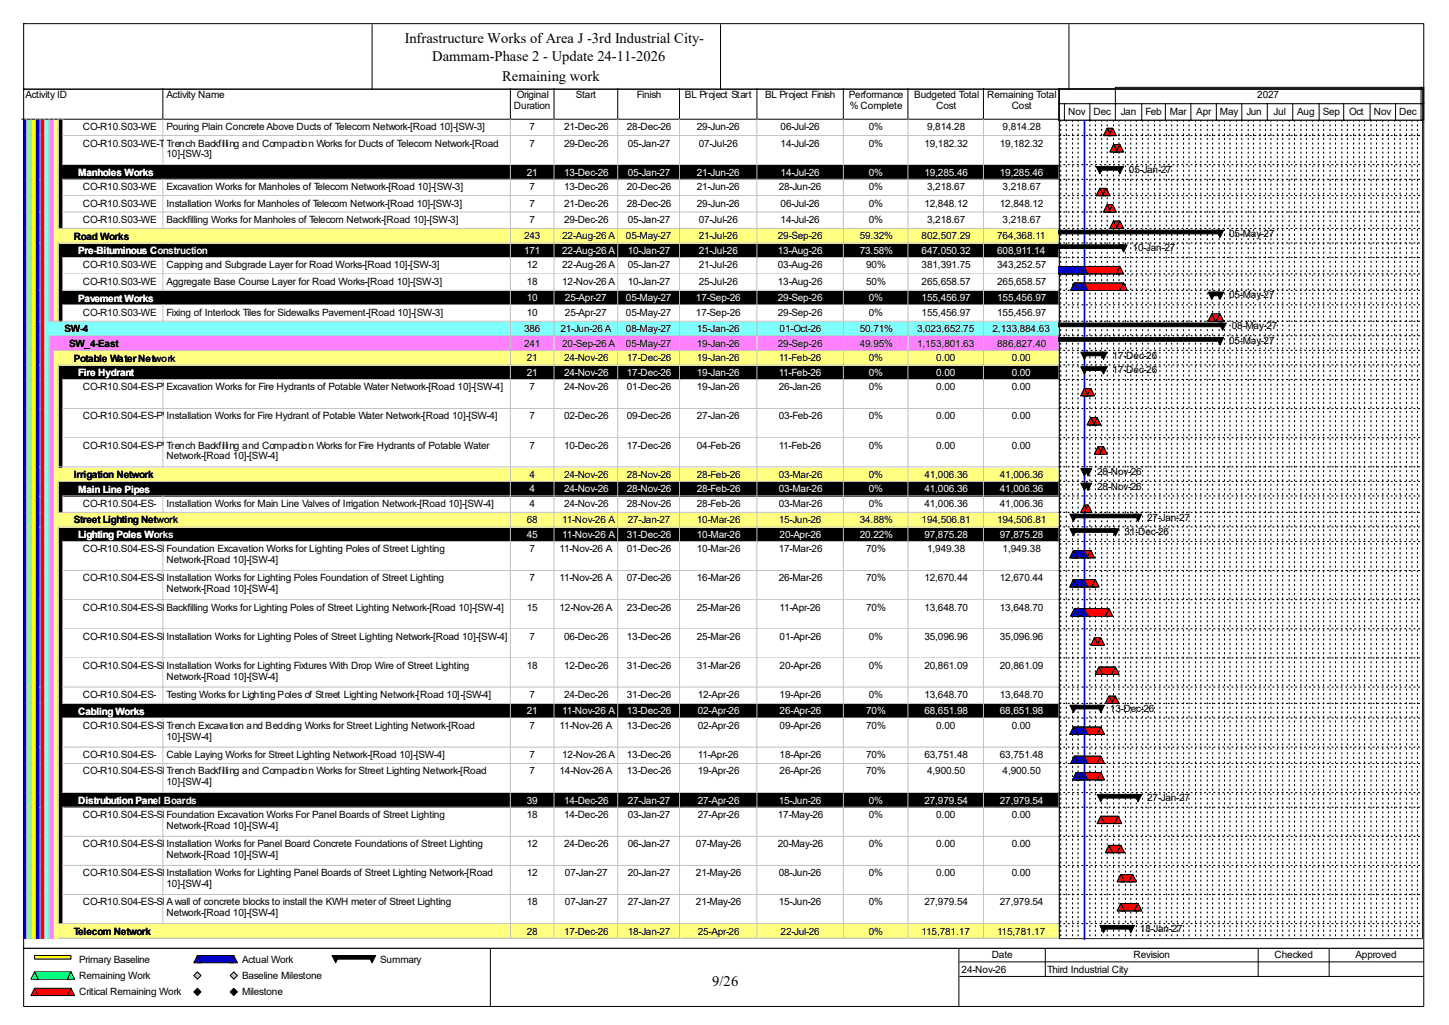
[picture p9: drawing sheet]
<svg xmlns="http://www.w3.org/2000/svg" width="420mm" height="297mm" viewBox="0 0 420 297" stroke-linecap="round" stroke-linejoin="round" font-family="sans-serif">
<defs><g id="words">
<g font-size="4.2">
<text x="117.3" y="12.4">Infrastructure Works of Area J -3rd Industrial City-</text>
<text x="125.3" y="17.7">Dammam-Phase 2 - Update 24-11-2026</text>
<text x="145.5" y="23.5">Remaining work</text>
<text x="206.5" y="285.6">9/26</text>
</g>
<g font-size="2.9">
<text x="7.4" y="28.4">Activity ID</text>
<text x="48.3" y="28.4">Activity Name</text>
<text x="149.8" y="28.4">Original</text>
<text x="166.9" y="28.4">Start</text>
<text x="184.6" y="28.4">Finish</text>
<text x="198.5" y="28.4">BL Project Start</text>
<text x="221.8" y="28.4">BL Project Finish</text>
<text x="246" y="28.4">Performance</text>
<text x="265" y="28.4">Budgeted Total</text>
<text x="286.1" y="28.4">Remaining Total</text>
<text x="364.4" y="28.4">2027</text>
<text x="149" y="31.6">Duration</text>
<text x="246.3" y="31.6">% Complete</text>
<text x="271.4" y="31.6">Cost</text>
<text x="293.2" y="31.6">Cost</text>
<text x="302.7" y="33.2">Oct</text>
<text x="309.6" y="33.2">Nov</text>
<text x="316.9" y="33.2">Dec</text>
<text x="324.9" y="33.2">Jan</text>
<text x="332" y="33.2">Feb</text>
<text x="339.1" y="33.2">Mar</text>
<text x="346.8" y="33.2">Apr</text>
<text x="353.6" y="33.2">May</text>
<text x="361.3" y="33.2">Jun</text>
<text x="369.1" y="33.2">Jul</text>
<text x="376" y="33.2">Aug</text>
<text x="383.4" y="33.2">Sep</text>
<text x="391" y="33.2">Oct</text>
<text x="398.2" y="33.2">Nov</text>
<text x="405.6" y="33.2">Dec</text>
<text x="24" y="37.7">CO-R10.S03-WE-TE-120</text>
<text x="48.3" y="37.7">Pouring Plain Concrete Above Ducts of Telecom Network-[Road 10]-[SW-3]</text>
<text x="153.5" y="37.7">7</text>
<text x="163.5" y="37.7">21-Dec-26</text>
<text x="181.7" y="37.7">28-Dec-26</text>
<text x="202" y="37.7">29-Jun-26</text>
<text x="226.2" y="37.7">06-Jul-26</text>
<text x="251.8" y="37.7">0%</text>
<text x="268.7" y="37.7">9,814.28</text>
<text x="290.6" y="37.7">9,814.28</text>
<text x="24" y="42.5">CO-R10.S03-WE-TE-130</text>
<text x="48.3" y="42.5">Trench Backfilling and Compaction Works for Ducts of Telecom Network-[Road</text>
<text x="48.3" y="45.6">10]-[SW-3]</text>
<text x="153.5" y="42.5">7</text>
<text x="163.5" y="42.5">29-Dec-26</text>
<text x="181.9" y="42.5">05-Jan-27</text>
<text x="202.5" y="42.5">07-Jul-26</text>
<text x="226.2" y="42.5">14-Jul-26</text>
<text x="251.8" y="42.5">0%</text>
<text x="267.9" y="42.5">19,182.32</text>
<text x="289.8" y="42.5">19,182.32</text>
<text x="327.2" y="50.1">05-Jan-27</text>
<text x="24" y="55.1">CO-R10.S03-WE-TE-140</text>
<text x="24" y="59.9">CO-R10.S03-WE-TE-150</text>
<text x="48.3" y="55.1">Excavation Works for Manholes of Telecom Network-[Road 10]-[SW-3]</text>
<text x="48.3" y="59.9">Installation Works for Manholes of Telecom Network-[Road 10]-[SW-3]</text>
<text x="153.5" y="55.1">7</text>
<text x="153.5" y="59.9">7</text>
<text x="163.5" y="55.1">13-Dec-26</text>
<text x="163.5" y="59.9">21-Dec-26</text>
<text x="181.7" y="55.1">20-Dec-26</text>
<text x="181.7" y="59.9">28-Dec-26</text>
<text x="202" y="55.1">21-Jun-26</text>
<text x="202" y="59.9">29-Jun-26</text>
<text x="225.7" y="55.1">28-Jun-26</text>
<text x="226.2" y="59.9">06-Jul-26</text>
<text x="251.8" y="55.1">0%</text>
<text x="251.8" y="59.9">0%</text>
<text x="267.9" y="59.9">12,848.12</text>
<text x="268.7" y="55.1">3,218.67</text>
<text x="289.8" y="59.9">12,848.12</text>
<text x="290.6" y="55.1">3,218.67</text>
<text x="24" y="64.6">CO-R10.S03-WE-TE-160</text>
<text x="48.3" y="64.6">Backfilling Works for Manholes of Telecom Network-[Road 10]-[SW-3]</text>
<text x="153.5" y="64.6">7</text>
<text x="163.5" y="64.6">29-Dec-26</text>
<text x="181.9" y="64.6">05-Jan-27</text>
<text x="202.5" y="64.6">07-Jul-26</text>
<text x="226.2" y="64.6">14-Jul-26</text>
<text x="251.8" y="64.6">0%</text>
<text x="268.7" y="64.6">3,218.67</text>
<text x="290.6" y="64.6">3,218.67</text>
<text x="21.4" y="69.4">Road Works</text>
<text x="151.9" y="69.3">243</text>
<text x="162.9" y="69.3">22-Aug-26 A</text>
<text x="181.4" y="69.3">05-May-27</text>
<text x="202.5" y="69.3">21-Jul-26</text>
<text x="225.5" y="69.3">29-Sep-26</text>
<text x="249.2" y="69.3">59.32%</text>
<text x="267.1" y="69.3">802,507.29</text>
<text x="289" y="69.3">764,368.11</text>
<text x="356.2" y="68.5">05-May-27</text>
<text x="24" y="77.8">CO-R10.S03-WE-RD-100</text>
<text x="48.3" y="77.8">Capping and Subgrade Layer for Road Works-[Road 10]-[SW-3]</text>
<text x="152.7" y="77.8">12</text>
<text x="162.9" y="77.8">22-Aug-26 A</text>
<text x="181.9" y="77.8">05-Jan-27</text>
<text x="202.5" y="77.8">21-Jul-26</text>
<text x="225.5" y="77.8">03-Aug-26</text>
<text x="251" y="77.8">90%</text>
<text x="267.1" y="77.8">381,391.75</text>
<text x="289" y="77.8">343,252.57</text>
<text x="328.3" y="72.8">10-Jan-27</text>
<text x="24" y="82.5">CO-R10.S03-WE-RD-110</text>
<text x="48.3" y="82.5">Aggregate Base Course Layer for Road Works-[Road 10]-[SW-3]</text>
<text x="152.7" y="82.5">18</text>
<text x="162.9" y="82.5">12-Nov-26 A</text>
<text x="181.9" y="82.5">10-Jan-27</text>
<text x="202.5" y="82.5">25-Jul-26</text>
<text x="225.5" y="82.5">13-Aug-26</text>
<text x="251" y="82.5">50%</text>
<text x="267.1" y="82.5">265,658.57</text>
<text x="289" y="82.5">265,658.57</text>
<text x="356.2" y="86.5">05-May-27</text>
<text x="24" y="91.5">CO-R10.S03-WE-RD-130</text>
<text x="48.3" y="91.5">Fixing of Interlock Tiles for Sidewalks Pavement-[Road 10]-[SW-3]</text>
<text x="152.7" y="91.5">10</text>
<text x="163.7" y="91.5">25-Apr-27</text>
<text x="181.4" y="91.5">05-May-27</text>
<text x="201.7" y="91.5">17-Sep-26</text>
<text x="225.5" y="91.5">29-Sep-26</text>
<text x="251.8" y="91.5">0%</text>
<text x="267.1" y="91.5">155,456.97</text>
<text x="289" y="91.5">155,456.97</text>
<text x="357" y="95.5">08-May-27</text>
<text x="18.7" y="96.3">SW-4</text>
<text x="20" y="100.5">SW_4-East</text>
<text x="151.9" y="96.2">386</text>
<text x="151.9" y="100.5">241</text>
<text x="162.4" y="96.2">21-Jun-26 A</text>
<text x="162.9" y="100.5">20-Sep-26 A</text>
<text x="181.4" y="96.2">08-May-27</text>
<text x="181.4" y="100.5">05-May-27</text>
<text x="202" y="96.2">15-Jan-26</text>
<text x="202" y="100.5">19-Jan-26</text>
<text x="225.5" y="100.5">29-Sep-26</text>
<text x="226" y="96.2">01-Oct-26</text>
<text x="249.2" y="96.2">50.71%</text>
<text x="249.2" y="100.5">49.95%</text>
<text x="265.8" y="96.2">3,023,652.75</text>
<text x="265.8" y="100.5">1,153,801.63</text>
<text x="287.7" y="96.2">2,133,884.63</text>
<text x="289" y="100.5">886,827.40</text>
<text x="356.2" y="99.7">05-May-27</text>
<text x="21.4" y="104.8">Potable Water Network</text>
<text x="152.7" y="104.7">21</text>
<text x="163.5" y="104.7">24-Nov-26</text>
<text x="181.7" y="104.7">17-Dec-26</text>
<text x="202" y="104.7">19-Jan-26</text>
<text x="225.7" y="104.7">11-Feb-26</text>
<text x="251.8" y="104.7">0%</text>
<text x="271.4" y="104.7">0.00</text>
<text x="293.2" y="104.7">0.00</text>
<text x="322.5" y="103.9">17-Dec-26</text>
<text x="24" y="113.1">CO-R10.S04-ES-PW-140</text>
<text x="48.3" y="113.1">Excavation Works for Fire Hydrants of Potable Water Network-[Road 10]-[SW-4]</text>
<text x="153.5" y="113.1">7</text>
<text x="163.5" y="113.1">24-Nov-26</text>
<text x="181.7" y="113.1">01-Dec-26</text>
<text x="202" y="113.1">19-Jan-26</text>
<text x="225.7" y="113.1">26-Jan-26</text>
<text x="251.8" y="113.1">0%</text>
<text x="271.4" y="113.1">0.00</text>
<text x="293.2" y="113.1">0.00</text>
<text x="322.5" y="108.1">17-Dec-26</text>
<text x="24" y="121.5">CO-R10.S04-ES-PW-150</text>
<text x="48.3" y="121.5">Installation Works for Fire Hydrant of Potable Water Network-[Road 10]-[SW-4]</text>
<text x="153.5" y="121.5">7</text>
<text x="163.5" y="121.5">02-Dec-26</text>
<text x="181.7" y="121.5">09-Dec-26</text>
<text x="202" y="121.5">27-Jan-26</text>
<text x="225.7" y="121.5">03-Feb-26</text>
<text x="251.8" y="121.5">0%</text>
<text x="271.4" y="121.5">0.00</text>
<text x="293.2" y="121.5">0.00</text>
<text x="24" y="130">CO-R10.S04-ES-PW-160</text>
<text x="48.3" y="130">Trench Backfilling and Compaction Works for Fire Hydrants of Potable Water</text>
<text x="153.5" y="130">7</text>
<text x="163.5" y="130">10-Dec-26</text>
<text x="181.7" y="130">17-Dec-26</text>
<text x="202" y="130">04-Feb-26</text>
<text x="225.7" y="130">11-Feb-26</text>
<text x="251.8" y="130">0%</text>
<text x="271.4" y="130">0.00</text>
<text x="293.2" y="130">0.00</text>
<text x="48.3" y="133.1">Network-[Road 10]-[SW-4]</text>
<text x="318" y="137.6">28-Nov-26</text>
<text x="21.4" y="138.5">Irrigation Network</text>
<text x="153.5" y="138.4">4</text>
<text x="163.5" y="138.4">24-Nov-26</text>
<text x="181.7" y="138.4">28-Nov-26</text>
<text x="202" y="138.4">28-Feb-26</text>
<text x="225.7" y="138.4">03-Mar-26</text>
<text x="251.8" y="138.4">0%</text>
<text x="267.9" y="138.4">41,006.36</text>
<text x="289.8" y="138.4">41,006.36</text>
<text x="318" y="141.9">28-Nov-26</text>
<text x="24" y="146.9">CO-R10.S04-ES-IR-120</text>
<text x="48.3" y="146.9">Installation Works for Main Line Valves of Irrigation Network-[Road 10]-[SW-4]</text>
<text x="153.5" y="146.9">4</text>
<text x="163.5" y="146.9">24-Nov-26</text>
<text x="181.7" y="146.9">28-Nov-26</text>
<text x="202" y="146.9">28-Feb-26</text>
<text x="225.7" y="146.9">03-Mar-26</text>
<text x="251.8" y="146.9">0%</text>
<text x="267.9" y="146.9">41,006.36</text>
<text x="289.8" y="146.9">41,006.36</text>
<text x="21.4" y="151.7">Street Lighting Network</text>
<text x="152.7" y="151.6">68</text>
<text x="162.9" y="151.6">11-Nov-26 A</text>
<text x="181.9" y="151.6">27-Jan-27</text>
<text x="202" y="151.6">10-Mar-26</text>
<text x="225.7" y="151.6">15-Jun-26</text>
<text x="249.2" y="151.6">34.88%</text>
<text x="267.1" y="151.6">194,506.81</text>
<text x="289" y="151.6">194,506.81</text>
<text x="325.9" y="155">31-Dec-26</text>
<text x="332.5" y="150.8">27-Jan-27</text>
<text x="24" y="160.1">CO-R10.S04-ES-SL-100</text>
<text x="48.3" y="160.1">Foundation Excavation Works for Lighting Poles of Street Lighting</text>
<text x="153.5" y="160.1">7</text>
<text x="162.2" y="160.1">11-Nov-26 A</text>
<text x="181.7" y="160.1">01-Dec-26</text>
<text x="202" y="160.1">10-Mar-26</text>
<text x="225.7" y="160.1">17-Mar-26</text>
<text x="251" y="160.1">70%</text>
<text x="268.7" y="160.1">1,949.38</text>
<text x="290.6" y="160.1">1,949.38</text>
<text x="48.3" y="163.2">Network-[Road 10]-[SW-4]</text>
<text x="24" y="168.5">CO-R10.S04-ES-SL-110</text>
<text x="48.3" y="168.5">Installation Works for Lighting Poles Foundation of Street Lighting</text>
<text x="48.3" y="171.7">Network-[Road 10]-[SW-4]</text>
<text x="153.5" y="168.5">7</text>
<text x="162.2" y="168.5">11-Nov-26 A</text>
<text x="181.7" y="168.5">07-Dec-26</text>
<text x="202" y="168.5">16-Mar-26</text>
<text x="225.7" y="168.5">26-Mar-26</text>
<text x="251" y="168.5">70%</text>
<text x="267.9" y="168.5">12,670.44</text>
<text x="289.8" y="168.5">12,670.44</text>
<text x="24" y="176.9">CO-R10.S04-ES-SL-210</text>
<text x="48.3" y="176.9">Backfilling Works for Lighting Poles of Street Lighting Network-[Road 10]-[SW-4]</text>
<text x="152.7" y="176.9">15</text>
<text x="162.2" y="176.9">12-Nov-26 A</text>
<text x="181.7" y="176.9">23-Dec-26</text>
<text x="202" y="176.9">25-Mar-26</text>
<text x="226" y="176.9">11-Apr-26</text>
<text x="251" y="176.9">70%</text>
<text x="267.9" y="176.9">13,648.70</text>
<text x="289.8" y="176.9">13,648.70</text>
<text x="24" y="185.4">CO-R10.S04-ES-SL-120</text>
<text x="48.3" y="185.4">Installation Works for Lighting Poles of Street Lighting Network-[Road 10]-[SW-4]</text>
<text x="153.5" y="185.4">7</text>
<text x="163.5" y="185.4">06-Dec-26</text>
<text x="181.7" y="185.4">13-Dec-26</text>
<text x="202" y="185.4">25-Mar-26</text>
<text x="226" y="185.4">01-Apr-26</text>
<text x="251.8" y="185.4">0%</text>
<text x="267.9" y="185.4">35,096.96</text>
<text x="289.8" y="185.4">35,096.96</text>
<text x="24" y="193.8">CO-R10.S04-ES-SL-130</text>
<text x="48.3" y="193.8">Installation Works for Lighting Fixtures With Drop Wire of Street Lighting</text>
<text x="48.3" y="197">Network-[Road 10]-[SW-4]</text>
<text x="152.7" y="193.8">18</text>
<text x="163.5" y="193.8">12-Dec-26</text>
<text x="181.7" y="193.8">31-Dec-26</text>
<text x="202" y="193.8">31-Mar-26</text>
<text x="226" y="193.8">20-Apr-26</text>
<text x="251.8" y="193.8">0%</text>
<text x="267.9" y="193.8">20,861.09</text>
<text x="289.8" y="193.8">20,861.09</text>
<text x="24" y="202.2">CO-R10.S04-ES-SL-200</text>
<text x="48.3" y="202.2">Testing Works for Lighting Poles of Street Lighting Network-[Road 10]-[SW-4]</text>
<text x="153.5" y="202.2">7</text>
<text x="163.5" y="202.2">24-Dec-26</text>
<text x="181.7" y="202.2">31-Dec-26</text>
<text x="202.3" y="202.2">12-Apr-26</text>
<text x="226" y="202.2">19-Apr-26</text>
<text x="251.8" y="202.2">0%</text>
<text x="267.9" y="202.2">13,648.70</text>
<text x="289.8" y="202.2">13,648.70</text>
<text x="321.7" y="206.2">13-Dec-26</text>
<text x="24" y="211.2">CO-R10.S04-ES-SL-140</text>
<text x="48.3" y="211.2">Trench Excavation and Bedding Works for Street Lighting Network-[Road</text>
<text x="48.3" y="214.4">10]-[SW-4]</text>
<text x="153.5" y="211.2">7</text>
<text x="162.2" y="211.2">11-Nov-26 A</text>
<text x="181.7" y="211.2">13-Dec-26</text>
<text x="202.3" y="211.2">02-Apr-26</text>
<text x="226" y="211.2">09-Apr-26</text>
<text x="251" y="211.2">70%</text>
<text x="271.4" y="211.2">0.00</text>
<text x="293.2" y="211.2">0.00</text>
<text x="24" y="219.6">CO-R10.S04-ES-SL-150</text>
<text x="48.3" y="219.6">Cable Laying Works for Street Lighting Network-[Road 10]-[SW-4]</text>
<text x="153.5" y="219.6">7</text>
<text x="162.9" y="219.6">12-Nov-26 A</text>
<text x="181.7" y="219.6">13-Dec-26</text>
<text x="202.3" y="219.6">11-Apr-26</text>
<text x="226" y="219.6">18-Apr-26</text>
<text x="251" y="219.6">70%</text>
<text x="267.9" y="219.6">63,751.48</text>
<text x="289.8" y="219.6">63,751.48</text>
<text x="24" y="224.4">CO-R10.S04-ES-SL-160</text>
<text x="48.3" y="224.4">Trench Backfilling and Compaction Works for Street Lighting Network-[Road</text>
<text x="48.3" y="227.5">10]-[SW-4]</text>
<text x="153.5" y="224.4">7</text>
<text x="162.2" y="224.4">14-Nov-26 A</text>
<text x="181.7" y="224.4">13-Dec-26</text>
<text x="202.3" y="224.4">19-Apr-26</text>
<text x="226" y="224.4">26-Apr-26</text>
<text x="251" y="224.4">70%</text>
<text x="268.7" y="224.4">4,900.50</text>
<text x="290.6" y="224.4">4,900.50</text>
<text x="332.5" y="232">27-Jan-27</text>
<text x="24" y="237.1">CO-R10.S04-ES-SL-170</text>
<text x="48.3" y="237.1">Foundation Excavation Works For Panel Boards of Street Lighting</text>
<text x="152.7" y="237.1">18</text>
<text x="163.5" y="237.1">14-Dec-26</text>
<text x="181.9" y="237.1">03-Jan-27</text>
<text x="202.3" y="237.1">27-Apr-26</text>
<text x="225.5" y="237.1">17-May-26</text>
<text x="251.8" y="237.1">0%</text>
<text x="271.4" y="237.1">0.00</text>
<text x="293.2" y="237.1">0.00</text>
<text x="24" y="245.5">CO-R10.S04-ES-SL-180</text>
<text x="48.3" y="240.2">Network-[Road 10]-[SW-4]</text>
<text x="48.3" y="245.5">Installation Works for Panel Board Concrete Foundations of Street Lighting</text>
<text x="152.7" y="245.5">12</text>
<text x="163.5" y="245.5">24-Dec-26</text>
<text x="181.9" y="245.5">06-Jan-27</text>
<text x="201.7" y="245.5">07-May-26</text>
<text x="225.5" y="245.5">20-May-26</text>
<text x="251.8" y="245.5">0%</text>
<text x="271.4" y="245.5">0.00</text>
<text x="293.2" y="245.5">0.00</text>
<text x="48.3" y="248.7">Network-[Road 10]-[SW-4]</text>
<text x="24" y="253.9">CO-R10.S04-ES-SL-190</text>
<text x="48.3" y="253.9">Installation Works for Lighting Panel Boards of Street Lighting Network-[Road</text>
<text x="48.3" y="257.1">10]-[SW-4]</text>
<text x="152.7" y="253.9">12</text>
<text x="163.7" y="253.9">07-Jan-27</text>
<text x="181.9" y="253.9">20-Jan-27</text>
<text x="201.7" y="253.9">21-May-26</text>
<text x="225.7" y="253.9">08-Jun-26</text>
<text x="251.8" y="253.9">0%</text>
<text x="271.4" y="253.9">0.00</text>
<text x="293.2" y="253.9">0.00</text>
<text x="24" y="262.3">CO-R10.S04-ES-SL-220</text>
<text x="48.3" y="262.3">A wall of concrete blocks to install the KWH meter of Street Lighting</text>
<text x="152.7" y="262.3">18</text>
<text x="163.7" y="262.3">07-Jan-27</text>
<text x="181.9" y="262.3">27-Jan-27</text>
<text x="201.7" y="262.3">21-May-26</text>
<text x="225.7" y="262.3">15-Jun-26</text>
<text x="251.8" y="262.3">0%</text>
<text x="267.9" y="262.3">27,979.54</text>
<text x="289.8" y="262.3">27,979.54</text>
<text x="48.3" y="265.5">Network-[Road 10]-[SW-4]</text>
<text x="21.4" y="270.9">Telecom Network</text>
<text x="152.7" y="270.8">28</text>
<text x="163.5" y="270.8">17-Dec-26</text>
<text x="181.9" y="270.8">18-Jan-27</text>
<text x="202.3" y="270.8">25-Apr-26</text>
<text x="226.2" y="270.8">22-Jul-26</text>
<text x="251.8" y="270.8">0%</text>
<text x="267.1" y="270.8">115,781.17</text>
<text x="289" y="270.8">115,781.17</text>
<text x="330.4" y="270">18-Jan-27</text>
<text x="22.9" y="279">Primary Baseline</text>
<text x="70.1" y="279">Actual Work</text>
<text x="110.2" y="279">Summary</text>
<text x="278.7" y="281.9">24-Nov-26</text>
<text x="287.4" y="277.7">Date</text>
<text x="303.5" y="281.9">Third Industrial City</text>
<text x="328.5" y="277.7">Revision</text>
<text x="369.4" y="277.7">Checked</text>
<text x="392.9" y="277.7">Approved</text>
<text x="22.9" y="283.7">Remaining Work</text>
<text x="70.1" y="283.7">Baseline Milestone</text>
<text x="22.9" y="288.5">Critical Remaining Work</text>
<text x="70.1" y="288.5">Milestone</text>
</g>
<g font-size="2.9" fill="#fff">
<text x="22.7" y="51">Manholes Works</text>
<text x="152.7" y="50.9">21</text>
<text x="163.5" y="50.9">13-Dec-26</text>
<text x="181.9" y="50.9">05-Jan-27</text>
<text x="202" y="50.9">21-Jun-26</text>
<text x="226.2" y="50.9">14-Jul-26</text>
<text x="251.8" y="50.9">0%</text>
<text x="267.9" y="50.9">19,285.46</text>
<text x="289.8" y="50.9">19,285.46</text>
<text x="22.7" y="73.7">Pre-Bituminous Construction</text>
<text x="151.9" y="73.6">171</text>
<text x="162.9" y="73.6">22-Aug-26 A</text>
<text x="181.9" y="73.6">10-Jan-27</text>
<text x="202.5" y="73.6">21-Jul-26</text>
<text x="225.5" y="73.6">13-Aug-26</text>
<text x="249.2" y="73.6">73.58%</text>
<text x="267.1" y="73.6">647,050.32</text>
<text x="289" y="73.6">608,911.14</text>
<text x="22.7" y="87.4">Pavement Works</text>
<text x="152.7" y="87.3">10</text>
<text x="163.7" y="87.3">25-Apr-27</text>
<text x="181.4" y="87.3">05-May-27</text>
<text x="201.7" y="87.3">17-Sep-26</text>
<text x="225.5" y="87.3">29-Sep-26</text>
<text x="251.8" y="87.3">0%</text>
<text x="267.1" y="87.3">155,456.97</text>
<text x="289" y="87.3">155,456.97</text>
<text x="22.7" y="109">Fire Hydrant</text>
<text x="152.7" y="108.9">21</text>
<text x="163.5" y="108.9">24-Nov-26</text>
<text x="181.7" y="108.9">17-Dec-26</text>
<text x="202" y="108.9">19-Jan-26</text>
<text x="225.7" y="108.9">11-Feb-26</text>
<text x="251.8" y="108.9">0%</text>
<text x="271.4" y="108.9">0.00</text>
<text x="293.2" y="108.9">0.00</text>
<text x="22.7" y="142.7">Main Line Pipes</text>
<text x="153.5" y="142.7">4</text>
<text x="163.5" y="142.7">24-Nov-26</text>
<text x="181.7" y="142.7">28-Nov-26</text>
<text x="202" y="142.7">28-Feb-26</text>
<text x="225.7" y="142.7">03-Mar-26</text>
<text x="251.8" y="142.7">0%</text>
<text x="267.9" y="142.7">41,006.36</text>
<text x="289.8" y="142.7">41,006.36</text>
<text x="22.7" y="155.9">Lighting Poles Works</text>
<text x="152.7" y="155.8">45</text>
<text x="162.9" y="155.8">11-Nov-26 A</text>
<text x="181.7" y="155.8">31-Dec-26</text>
<text x="202" y="155.8">10-Mar-26</text>
<text x="226" y="155.8">20-Apr-26</text>
<text x="249.2" y="155.8">20.22%</text>
<text x="267.9" y="155.8">97,875.28</text>
<text x="289.8" y="155.8">97,875.28</text>
<text x="22.7" y="207.1">Cabling Works</text>
<text x="152.7" y="207">21</text>
<text x="162.9" y="207">11-Nov-26 A</text>
<text x="181.7" y="207">13-Dec-26</text>
<text x="202.3" y="207">02-Apr-26</text>
<text x="226" y="207">26-Apr-26</text>
<text x="251" y="207">70%</text>
<text x="267.9" y="207">68,651.98</text>
<text x="289.8" y="207">68,651.98</text>
<text x="22.7" y="232.9">Distrubution Panel Boards</text>
<text x="152.7" y="232.8">39</text>
<text x="163.5" y="232.8">14-Dec-26</text>
<text x="181.9" y="232.8">27-Jan-27</text>
<text x="202.3" y="232.8">27-Apr-26</text>
<text x="225.7" y="232.8">15-Jun-26</text>
<text x="251.8" y="232.8">0%</text>
<text x="267.9" y="232.8">27,979.54</text>
<text x="289.8" y="232.8">27,979.54</text>
</g>
</g></defs>
<path d="M47.2 25.6v8.9h-40.9" fill="none" stroke="#000" stroke-width=".29"/>
<path d="M47.5 25.6h100.7v9.2h-100.7z" fill="#fff"/>
<path d="M147.9 25.6v8.9h-100.7" fill="none" stroke="#000" stroke-width=".29"/>
<path d="M148.2 25.6h12.7v9.2h-12.7z" fill="#fff"/>
<path d="M160.6 25.6v8.9h-12.7" fill="none" stroke="#000" stroke-width=".29"/>
<path d="M160.9 25.6h18.4v9.2h-18.4z" fill="#fff"/>
<path d="M179 25.6v8.9h-18.4" fill="none" stroke="#000" stroke-width=".29"/>
<path d="M179.3 25.6h17.9v9.2h-17.9z" fill="#fff"/>
<path d="M197 25.6v8.9h-18" fill="none" stroke="#000" stroke-width=".29"/>
<path d="M197.2 25.6h22.5v9.2h-22.5z" fill="#fff"/>
<path d="M219.4 25.6v8.9h-22.4" fill="none" stroke="#000" stroke-width=".29"/>
<path d="M219.7 25.6h25v9.2h-25z" fill="#fff"/>
<path d="M244.4 25.6v8.9h-25" fill="none" stroke="#000" stroke-width=".29"/>
<path d="M244.7 25.6h18.7v9.2h-18.7z" fill="#fff"/>
<path d="M263.2 25.6v8.9h-18.8" fill="none" stroke="#000" stroke-width=".29"/>
<path d="M263.4 25.6h21.9v9.2h-21.9z" fill="#fff"/>
<path d="M285 25.6v8.9h-21.8" fill="none" stroke="#000" stroke-width=".29"/>
<path d="M285.3 25.6h21.9v9.2h-21.9z" fill="#fff"/>
<path d="M306.9 25.6v8.9h-21.9" fill="none" stroke="#000" stroke-width=".29"/>
<path d="M6.6 34.8h1.3v4.7h-1.3z" fill="#00f"/>
<path d="M7.6 34.5v5.1" fill="none" stroke="#c0c0c0" stroke-width=".29"/>
<path d="M7.9 34.8h1.3v4.7h-1.3z" fill="#80ff80"/>
<path d="M9 34.5v5.1" fill="none" stroke="#c0c0c0" stroke-width=".29"/>
<path d="M9.2 34.8h1.3v4.7h-1.3z" fill="#ff0"/>
<path d="M10.3 34.5v5.1" fill="none" stroke="#c0c0c0" stroke-width=".29"/>
<path d="M10.5 34.8h1.4v4.7h-1.4z" fill="#00f"/>
<path d="M11.6 34.5v5.1" fill="none" stroke="#c0c0c0" stroke-width=".29"/>
<path d="M11.9 34.8h1.3v4.7h-1.3z" fill="#f00"/>
<path d="M12.9 34.5v5.1" fill="none" stroke="#c0c0c0" stroke-width=".29"/>
<path d="M13.2 34.8h1.3v4.7h-1.3z" fill="#80ffff"/>
<path d="M14.2 34.5v5.1" fill="none" stroke="#c0c0c0" stroke-width=".29"/>
<path d="M14.5 34.8h1.3v4.7h-1.3z" fill="#ff80ff"/>
<path d="M15.6 34.5v5.1" fill="none" stroke="#c0c0c0" stroke-width=".29"/>
<path d="M15.8 34.8h1.3v4.7h-1.3z" fill="#ffff80"/>
<path d="M16.9 34.5v5.1M18.2 34.5v5.1" fill="none" stroke="#c0c0c0" stroke-width=".29"/>
<path d="M17.1 34.8h1.4v4.7h-1.4z" fill="#000"/>
<path d="M18.5 34.8h29v4.7h-29z" fill="#fff"/>
<path d="M18.2 39.3h29.3M47.2 34.5v5.1" fill="none" stroke="#c0c0c0" stroke-width=".29"/>
<path d="M47.5 34.8h100.7v4.7h-100.7z" fill="#fff"/>
<path d="M147.9 34.5v4.8h-100.4" fill="none" stroke="#c0c0c0" stroke-width=".29"/>
<path d="M148.2 34.8h12.7v4.7h-12.7z" fill="#fff"/>
<path d="M160.6 34.5v4.8h-12.4" fill="none" stroke="#c0c0c0" stroke-width=".29"/>
<path d="M160.9 34.8h18.4v4.7h-18.4z" fill="#fff"/>
<path d="M179 34.5v4.8h-18.1" fill="none" stroke="#c0c0c0" stroke-width=".29"/>
<path d="M179.3 34.8h17.9v4.7h-17.9z" fill="#fff"/>
<path d="M197 34.5v4.8h-17.7" fill="none" stroke="#c0c0c0" stroke-width=".29"/>
<path d="M197.2 34.8h22.5v4.7h-22.5z" fill="#fff"/>
<path d="M219.4 34.5v4.8h-22.2" fill="none" stroke="#c0c0c0" stroke-width=".29"/>
<path d="M219.7 34.8h25v4.7h-25z" fill="#fff"/>
<path d="M244.4 34.5v4.8h-24.7" fill="none" stroke="#c0c0c0" stroke-width=".29"/>
<path d="M244.7 34.8h18.7v4.7h-18.7z" fill="#fff"/>
<path d="M263.2 34.5v4.8h-18.5" fill="none" stroke="#c0c0c0" stroke-width=".29"/>
<path d="M263.4 34.8h21.9v4.7h-21.9z" fill="#fff"/>
<path d="M285 34.5v4.8h-21.6" fill="none" stroke="#c0c0c0" stroke-width=".29"/>
<path d="M285.3 34.8h21.9v4.7h-21.9z" fill="#fff"/>
<path d="M306.9 34.5v4.8h-21.6" fill="none" stroke="#c0c0c0" stroke-width=".29"/>
<path d="M6.6 39.5h1.3v8.5h-1.3z" fill="#00f"/>
<path d="M7.6 39.3v8.7" fill="none" stroke="#c0c0c0" stroke-width=".29"/>
<path d="M7.9 39.5h1.3v8.5h-1.3z" fill="#80ff80"/>
<path d="M9 39.3v8.7" fill="none" stroke="#c0c0c0" stroke-width=".29"/>
<path d="M9.2 39.5h1.3v8.5h-1.3z" fill="#ff0"/>
<path d="M10.3 39.3v8.7" fill="none" stroke="#c0c0c0" stroke-width=".29"/>
<path d="M10.5 39.5h1.4v8.5h-1.4z" fill="#00f"/>
<path d="M11.6 39.3v8.7" fill="none" stroke="#c0c0c0" stroke-width=".29"/>
<path d="M11.9 39.5h1.3v8.5h-1.3z" fill="#f00"/>
<path d="M12.9 39.3v8.7" fill="none" stroke="#c0c0c0" stroke-width=".29"/>
<path d="M13.2 39.5h1.3v8.5h-1.3z" fill="#80ffff"/>
<path d="M14.2 39.3v8.7" fill="none" stroke="#c0c0c0" stroke-width=".29"/>
<path d="M14.5 39.5h1.3v8.5h-1.3z" fill="#ff80ff"/>
<path d="M15.6 39.3v8.7" fill="none" stroke="#c0c0c0" stroke-width=".29"/>
<path d="M15.8 39.5h1.3v8.5h-1.3z" fill="#ffff80"/>
<path d="M16.9 39.3v8.7M18.2 39.3v8.7" fill="none" stroke="#c0c0c0" stroke-width=".29"/>
<path d="M17.1 39.5h1.4v8.5h-1.4z" fill="#000"/>
<path d="M18.5 39.5h29v8.5h-29z" fill="#fff"/>
<path d="M47.2 39.3v8.7M18.2 47.7h29.3" fill="none" stroke="#c0c0c0" stroke-width=".29"/>
<path d="M47.5 39.5h100.7v8.5h-100.7z" fill="#fff"/>
<path d="M147.9 39.3v8.4h-100.4" fill="none" stroke="#c0c0c0" stroke-width=".29"/>
<path d="M148.2 39.5h12.7v8.5h-12.7z" fill="#fff"/>
<path d="M160.6 39.3v8.4h-12.4" fill="none" stroke="#c0c0c0" stroke-width=".29"/>
<path d="M160.9 39.5h18.4v8.5h-18.4z" fill="#fff"/>
<path d="M179 39.3v8.4h-18.1" fill="none" stroke="#c0c0c0" stroke-width=".29"/>
<path d="M179.3 39.5h17.9v8.5h-17.9z" fill="#fff"/>
<path d="M197 39.3v8.4h-17.7" fill="none" stroke="#c0c0c0" stroke-width=".29"/>
<path d="M197.2 39.5h22.5v8.5h-22.5z" fill="#fff"/>
<path d="M219.4 39.3v8.4h-22.2" fill="none" stroke="#c0c0c0" stroke-width=".29"/>
<path d="M219.7 39.5h25v8.5h-25z" fill="#fff"/>
<path d="M244.4 39.3v8.4h-24.7" fill="none" stroke="#c0c0c0" stroke-width=".29"/>
<path d="M244.7 39.5h18.7v8.5h-18.7z" fill="#fff"/>
<path d="M263.2 39.3v8.4h-18.5" fill="none" stroke="#c0c0c0" stroke-width=".29"/>
<path d="M263.4 39.5h21.9v8.5h-21.9z" fill="#fff"/>
<path d="M285 39.3v8.4h-21.6" fill="none" stroke="#c0c0c0" stroke-width=".29"/>
<path d="M285.3 39.5h21.9v8.5h-21.9z" fill="#fff"/>
<path d="M306.9 39.3v8.4h-21.6" fill="none" stroke="#c0c0c0" stroke-width=".29"/>
<path d="M6.6 48h1.3v4.2h-1.3z" fill="#00f"/>
<path d="M7.6 47.7v4.5" fill="none" stroke="#c0c0c0" stroke-width=".29"/>
<path d="M7.9 48h1.3v4.2h-1.3z" fill="#80ff80"/>
<path d="M9 47.7v4.5" fill="none" stroke="#c0c0c0" stroke-width=".29"/>
<path d="M9.2 48h1.3v4.2h-1.3z" fill="#ff0"/>
<path d="M10.3 47.7v4.5" fill="none" stroke="#c0c0c0" stroke-width=".29"/>
<path d="M10.5 48h1.4v4.2h-1.4z" fill="#00f"/>
<path d="M11.6 47.7v4.5" fill="none" stroke="#c0c0c0" stroke-width=".29"/>
<path d="M11.9 48h1.3v4.2h-1.3z" fill="#f00"/>
<path d="M12.9 47.7v4.5" fill="none" stroke="#c0c0c0" stroke-width=".29"/>
<path d="M13.2 48h1.3v4.2h-1.3z" fill="#80ffff"/>
<path d="M14.2 47.7v4.5" fill="none" stroke="#c0c0c0" stroke-width=".29"/>
<path d="M14.5 48h1.3v4.2h-1.3z" fill="#ff80ff"/>
<path d="M15.6 47.7v4.5" fill="none" stroke="#c0c0c0" stroke-width=".29"/>
<path d="M15.8 48h1.3v4.2h-1.3z" fill="#ffff80"/>
<path d="M16.9 47.7v4.5M147.9 47.7v4.2h-129.7M160.6 47.7v4.2h-12.4M179 47.7v4.2h-18.1M197 47.7v4.2h-17.7M219.4 47.7v4.2h-22.2M244.4 47.7v4.2h-24.7M263.2 47.7v4.2h-18.5M285 47.7v4.2h-21.6M306.9 47.7v4.2h-21.6" fill="none" stroke="#c0c0c0" stroke-width=".29"/>
<path d="M17.1 48h30.4v4.2h-30.4zM47.5 48h100.7v4.2h-100.7zM148.2 48h12.7v4.2h-12.7zM160.9 48h18.4v4.2h-18.4zM179.3 48h17.9v4.2h-17.9zM197.2 48h22.5v4.2h-22.5zM219.7 48h25v4.2h-25zM244.7 48h18.7v4.2h-18.7zM263.4 48h21.9v4.2h-21.9zM285.3 48h21.9v4.2h-21.9z" fill="#000"/>
<path d="M6.6 52.2h1.3v4.7h-1.3z" fill="#00f"/>
<path d="M7.6 51.9v5.1" fill="none" stroke="#c0c0c0" stroke-width=".29"/>
<path d="M7.9 52.2h1.3v4.7h-1.3z" fill="#80ff80"/>
<path d="M9 51.9v5.1" fill="none" stroke="#c0c0c0" stroke-width=".29"/>
<path d="M9.2 52.2h1.3v4.7h-1.3z" fill="#ff0"/>
<path d="M10.3 51.9v5.1" fill="none" stroke="#c0c0c0" stroke-width=".29"/>
<path d="M10.5 52.2h1.4v4.7h-1.4z" fill="#00f"/>
<path d="M11.6 51.9v5.1" fill="none" stroke="#c0c0c0" stroke-width=".29"/>
<path d="M11.9 52.2h1.3v4.7h-1.3z" fill="#f00"/>
<path d="M12.9 51.9v5.1" fill="none" stroke="#c0c0c0" stroke-width=".29"/>
<path d="M13.2 52.2h1.3v4.7h-1.3z" fill="#80ffff"/>
<path d="M14.2 51.9v5.1" fill="none" stroke="#c0c0c0" stroke-width=".29"/>
<path d="M14.5 52.2h1.3v4.7h-1.3z" fill="#ff80ff"/>
<path d="M15.6 51.9v5.1" fill="none" stroke="#c0c0c0" stroke-width=".29"/>
<path d="M15.8 52.2h1.3v4.7h-1.3z" fill="#ffff80"/>
<path d="M16.9 51.9v5.1M18.2 51.9v5.1" fill="none" stroke="#c0c0c0" stroke-width=".29"/>
<path d="M17.1 52.2h1.4v4.7h-1.4z" fill="#000"/>
<path d="M18.5 52.2h29v4.7h-29z" fill="#fff"/>
<path d="M18.2 56.7h29.3M47.2 51.9v5.1" fill="none" stroke="#c0c0c0" stroke-width=".29"/>
<path d="M47.5 52.2h100.7v4.7h-100.7z" fill="#fff"/>
<path d="M147.9 51.9v4.8h-100.4" fill="none" stroke="#c0c0c0" stroke-width=".29"/>
<path d="M148.2 52.2h12.7v4.7h-12.7z" fill="#fff"/>
<path d="M160.6 51.9v4.8h-12.4" fill="none" stroke="#c0c0c0" stroke-width=".29"/>
<path d="M160.9 52.2h18.4v4.7h-18.4z" fill="#fff"/>
<path d="M179 51.9v4.8h-18.1" fill="none" stroke="#c0c0c0" stroke-width=".29"/>
<path d="M179.3 52.2h17.9v4.7h-17.9z" fill="#fff"/>
<path d="M197 51.9v4.8h-17.7" fill="none" stroke="#c0c0c0" stroke-width=".29"/>
<path d="M197.2 52.2h22.5v4.7h-22.5z" fill="#fff"/>
<path d="M219.4 51.9v4.8h-22.2" fill="none" stroke="#c0c0c0" stroke-width=".29"/>
<path d="M219.7 52.2h25v4.7h-25z" fill="#fff"/>
<path d="M244.4 51.9v4.8h-24.7" fill="none" stroke="#c0c0c0" stroke-width=".29"/>
<path d="M244.7 52.2h18.7v4.7h-18.7z" fill="#fff"/>
<path d="M263.2 51.9v4.8h-18.5" fill="none" stroke="#c0c0c0" stroke-width=".29"/>
<path d="M263.4 52.2h21.9v4.7h-21.9z" fill="#fff"/>
<path d="M285 51.9v4.8h-21.6" fill="none" stroke="#c0c0c0" stroke-width=".29"/>
<path d="M285.3 52.2h21.9v4.7h-21.9z" fill="#fff"/>
<path d="M306.9 51.9v4.8h-21.6" fill="none" stroke="#c0c0c0" stroke-width=".29"/>
<path d="M6.6 56.9h1.3v4.8h-1.3z" fill="#00f"/>
<path d="M7.6 56.7v5" fill="none" stroke="#c0c0c0" stroke-width=".29"/>
<path d="M7.9 56.9h1.3v4.8h-1.3z" fill="#80ff80"/>
<path d="M9 56.7v5" fill="none" stroke="#c0c0c0" stroke-width=".29"/>
<path d="M9.2 56.9h1.3v4.8h-1.3z" fill="#ff0"/>
<path d="M10.3 56.7v5" fill="none" stroke="#c0c0c0" stroke-width=".29"/>
<path d="M10.5 56.9h1.4v4.8h-1.4z" fill="#00f"/>
<path d="M11.6 56.7v5" fill="none" stroke="#c0c0c0" stroke-width=".29"/>
<path d="M11.9 56.9h1.3v4.8h-1.3z" fill="#f00"/>
<path d="M12.9 56.7v5" fill="none" stroke="#c0c0c0" stroke-width=".29"/>
<path d="M13.2 56.9h1.3v4.8h-1.3z" fill="#80ffff"/>
<path d="M14.2 56.7v5" fill="none" stroke="#c0c0c0" stroke-width=".29"/>
<path d="M14.5 56.9h1.3v4.8h-1.3z" fill="#ff80ff"/>
<path d="M15.6 56.7v5" fill="none" stroke="#c0c0c0" stroke-width=".29"/>
<path d="M15.8 56.9h1.3v4.8h-1.3z" fill="#ffff80"/>
<path d="M16.9 56.7v5M18.2 56.7v5" fill="none" stroke="#c0c0c0" stroke-width=".29"/>
<path d="M17.1 56.9h1.4v4.8h-1.4z" fill="#000"/>
<path d="M18.5 56.9h29v4.8h-29z" fill="#fff"/>
<path d="M47.2 56.7v5M18.2 61.4h29.3" fill="none" stroke="#c0c0c0" stroke-width=".29"/>
<path d="M47.5 56.9h100.7v4.8h-100.7z" fill="#fff"/>
<path d="M147.9 56.7v4.7h-100.4" fill="none" stroke="#c0c0c0" stroke-width=".29"/>
<path d="M148.2 56.9h12.7v4.8h-12.7z" fill="#fff"/>
<path d="M160.6 56.7v4.7h-12.4" fill="none" stroke="#c0c0c0" stroke-width=".29"/>
<path d="M160.9 56.9h18.4v4.8h-18.4z" fill="#fff"/>
<path d="M179 56.7v4.7h-18.1" fill="none" stroke="#c0c0c0" stroke-width=".29"/>
<path d="M179.3 56.9h17.9v4.8h-17.9z" fill="#fff"/>
<path d="M197 56.7v4.7h-17.7" fill="none" stroke="#c0c0c0" stroke-width=".29"/>
<path d="M197.2 56.9h22.5v4.8h-22.5z" fill="#fff"/>
<path d="M219.4 56.7v4.7h-22.2" fill="none" stroke="#c0c0c0" stroke-width=".29"/>
<path d="M219.7 56.9h25v4.8h-25z" fill="#fff"/>
<path d="M244.4 56.7v4.7h-24.7" fill="none" stroke="#c0c0c0" stroke-width=".29"/>
<path d="M244.7 56.9h18.7v4.8h-18.7z" fill="#fff"/>
<path d="M263.2 56.7v4.7h-18.5" fill="none" stroke="#c0c0c0" stroke-width=".29"/>
<path d="M263.4 56.9h21.9v4.8h-21.9z" fill="#fff"/>
<path d="M285 56.7v4.7h-21.6" fill="none" stroke="#c0c0c0" stroke-width=".29"/>
<path d="M285.3 56.9h21.9v4.8h-21.9z" fill="#fff"/>
<path d="M306.9 56.7v4.7h-21.6" fill="none" stroke="#c0c0c0" stroke-width=".29"/>
<path d="M6.6 61.7h1.3v4.8h-1.3z" fill="#00f"/>
<path d="M7.6 61.4v5.1" fill="none" stroke="#c0c0c0" stroke-width=".29"/>
<path d="M7.9 61.7h1.3v4.8h-1.3z" fill="#80ff80"/>
<path d="M9 61.4v5.1" fill="none" stroke="#c0c0c0" stroke-width=".29"/>
<path d="M9.2 61.7h1.3v4.8h-1.3z" fill="#ff0"/>
<path d="M10.3 61.4v5.1" fill="none" stroke="#c0c0c0" stroke-width=".29"/>
<path d="M10.5 61.7h1.4v4.8h-1.4z" fill="#00f"/>
<path d="M11.6 61.4v5.1" fill="none" stroke="#c0c0c0" stroke-width=".29"/>
<path d="M11.9 61.7h1.3v4.8h-1.3z" fill="#f00"/>
<path d="M12.9 61.4v5.1" fill="none" stroke="#c0c0c0" stroke-width=".29"/>
<path d="M13.2 61.7h1.3v4.8h-1.3z" fill="#80ffff"/>
<path d="M14.2 61.4v5.1" fill="none" stroke="#c0c0c0" stroke-width=".29"/>
<path d="M14.5 61.7h1.3v4.8h-1.3z" fill="#ff80ff"/>
<path d="M15.6 61.4v5.1" fill="none" stroke="#c0c0c0" stroke-width=".29"/>
<path d="M15.8 61.7h1.3v4.8h-1.3z" fill="#ffff80"/>
<path d="M16.9 61.4v5.1M16.9 66.2h1.6M18.2 61.4v5.1" fill="none" stroke="#c0c0c0" stroke-width=".29"/>
<path d="M17.1 61.7h1.4v4.8h-1.4z" fill="#000"/>
<path d="M18.5 61.7h29v4.8h-29z" fill="#fff"/>
<path d="M18.2 66.2h29.3M47.2 61.4v5.1" fill="none" stroke="#c0c0c0" stroke-width=".29"/>
<path d="M47.5 61.7h100.7v4.8h-100.7z" fill="#fff"/>
<path d="M147.9 61.4v4.8h-100.4" fill="none" stroke="#c0c0c0" stroke-width=".29"/>
<path d="M148.2 61.7h12.7v4.8h-12.7z" fill="#fff"/>
<path d="M160.6 61.4v4.8h-12.4" fill="none" stroke="#c0c0c0" stroke-width=".29"/>
<path d="M160.9 61.7h18.4v4.8h-18.4z" fill="#fff"/>
<path d="M179 61.4v4.8h-18.1" fill="none" stroke="#c0c0c0" stroke-width=".29"/>
<path d="M179.3 61.7h17.9v4.8h-17.9z" fill="#fff"/>
<path d="M197 61.4v4.8h-17.7" fill="none" stroke="#c0c0c0" stroke-width=".29"/>
<path d="M197.2 61.7h22.5v4.8h-22.5z" fill="#fff"/>
<path d="M219.4 61.4v4.8h-22.2" fill="none" stroke="#c0c0c0" stroke-width=".29"/>
<path d="M219.7 61.7h25v4.8h-25z" fill="#fff"/>
<path d="M244.4 61.4v4.8h-24.7" fill="none" stroke="#c0c0c0" stroke-width=".29"/>
<path d="M244.7 61.7h18.7v4.8h-18.7z" fill="#fff"/>
<path d="M263.2 61.4v4.8h-18.5" fill="none" stroke="#c0c0c0" stroke-width=".29"/>
<path d="M263.4 61.7h21.9v4.8h-21.9z" fill="#fff"/>
<path d="M285 61.4v4.8h-21.6" fill="none" stroke="#c0c0c0" stroke-width=".29"/>
<path d="M285.3 61.7h21.9v4.8h-21.9z" fill="#fff"/>
<path d="M306.9 61.4v4.8h-21.6" fill="none" stroke="#c0c0c0" stroke-width=".29"/>
<path d="M6.6 66.5h1.3v4.2h-1.3z" fill="#00f"/>
<path d="M7.6 66.2v4.5" fill="none" stroke="#c0c0c0" stroke-width=".29"/>
<path d="M7.9 66.5h1.3v4.2h-1.3z" fill="#80ff80"/>
<path d="M9 66.2v4.5" fill="none" stroke="#c0c0c0" stroke-width=".29"/>
<path d="M9.2 66.5h1.3v4.2h-1.3z" fill="#ff0"/>
<path d="M10.3 66.2v4.5" fill="none" stroke="#c0c0c0" stroke-width=".29"/>
<path d="M10.5 66.5h1.4v4.2h-1.4z" fill="#00f"/>
<path d="M11.6 66.2v4.5" fill="none" stroke="#c0c0c0" stroke-width=".29"/>
<path d="M11.9 66.5h1.3v4.2h-1.3z" fill="#f00"/>
<path d="M12.9 66.2v4.5" fill="none" stroke="#c0c0c0" stroke-width=".29"/>
<path d="M13.2 66.5h1.3v4.2h-1.3z" fill="#80ffff"/>
<path d="M14.2 66.2v4.5" fill="none" stroke="#c0c0c0" stroke-width=".29"/>
<path d="M14.5 66.5h1.3v4.2h-1.3z" fill="#ff80ff"/>
<path d="M15.6 66.2v4.5" fill="none" stroke="#c0c0c0" stroke-width=".29"/>
<path d="M15.8 66.5h31.7v4.2h-31.7z" fill="#ffff80"/>
<path d="M16.9 70.4h30.6" fill="none" stroke="#c0c0c0" stroke-width=".29"/>
<path d="M47.5 66.5h100.7v4.2h-100.7z" fill="#ffff80"/>
<path d="M147.9 66.2v4.2h-100.4" fill="none" stroke="#c0c0c0" stroke-width=".29"/>
<path d="M148.2 66.5h12.7v4.2h-12.7z" fill="#ffff80"/>
<path d="M160.6 66.2v4.2h-12.4" fill="none" stroke="#c0c0c0" stroke-width=".29"/>
<path d="M160.9 66.5h18.4v4.2h-18.4z" fill="#ffff80"/>
<path d="M179 66.2v4.2h-18.1" fill="none" stroke="#c0c0c0" stroke-width=".29"/>
<path d="M179.3 66.5h17.9v4.2h-17.9z" fill="#ffff80"/>
<path d="M197 66.2v4.2h-17.7" fill="none" stroke="#c0c0c0" stroke-width=".29"/>
<path d="M197.2 66.5h22.5v4.2h-22.5z" fill="#ffff80"/>
<path d="M219.4 66.2v4.2h-22.2" fill="none" stroke="#c0c0c0" stroke-width=".29"/>
<path d="M219.7 66.5h25v4.2h-25z" fill="#ffff80"/>
<path d="M244.4 66.2v4.2h-24.7" fill="none" stroke="#c0c0c0" stroke-width=".29"/>
<path d="M244.7 66.5h18.7v4.2h-18.7z" fill="#ffff80"/>
<path d="M263.2 66.2v4.2h-18.5" fill="none" stroke="#c0c0c0" stroke-width=".29"/>
<path d="M263.4 66.5h21.9v4.2h-21.9z" fill="#ffff80"/>
<path d="M285 66.2v4.2h-21.6" fill="none" stroke="#c0c0c0" stroke-width=".29"/>
<path d="M285.3 66.5h21.9v4.2h-21.9z" fill="#ffff80"/>
<path d="M306.9 66.2v4.2h-21.6" fill="none" stroke="#c0c0c0" stroke-width=".29"/>
<path d="M6.6 70.7h1.3v4.2h-1.3z" fill="#00f"/>
<path d="M7.6 70.4v4.5" fill="none" stroke="#c0c0c0" stroke-width=".29"/>
<path d="M7.9 70.7h1.3v4.2h-1.3z" fill="#80ff80"/>
<path d="M9 70.4v4.5" fill="none" stroke="#c0c0c0" stroke-width=".29"/>
<path d="M9.2 70.7h1.3v4.2h-1.3z" fill="#ff0"/>
<path d="M10.3 70.4v4.5" fill="none" stroke="#c0c0c0" stroke-width=".29"/>
<path d="M10.5 70.7h1.4v4.2h-1.4z" fill="#00f"/>
<path d="M11.6 70.4v4.5" fill="none" stroke="#c0c0c0" stroke-width=".29"/>
<path d="M11.9 70.7h1.3v4.2h-1.3z" fill="#f00"/>
<path d="M12.9 70.4v4.5" fill="none" stroke="#c0c0c0" stroke-width=".29"/>
<path d="M13.2 70.7h1.3v4.2h-1.3z" fill="#80ffff"/>
<path d="M14.2 70.4v4.5" fill="none" stroke="#c0c0c0" stroke-width=".29"/>
<path d="M14.5 70.7h1.3v4.2h-1.3z" fill="#ff80ff"/>
<path d="M15.6 70.4v4.5" fill="none" stroke="#c0c0c0" stroke-width=".29"/>
<path d="M15.8 70.7h1.3v4.2h-1.3z" fill="#ffff80"/>
<path d="M16.9 70.4v4.5M147.9 70.4v4.2h-129.7M160.6 70.4v4.2h-12.4M179 70.4v4.2h-18.1M197 70.4v4.2h-17.7M219.4 70.4v4.2h-22.2M244.4 70.4v4.2h-24.7M263.2 70.4v4.2h-18.5M285 70.4v4.2h-21.6M306.9 70.4v4.2h-21.6" fill="none" stroke="#c0c0c0" stroke-width=".29"/>
<path d="M17.1 70.7h30.4v4.2h-30.4zM47.5 70.7h100.7v4.2h-100.7zM148.2 70.7h12.7v4.2h-12.7zM160.9 70.7h18.4v4.2h-18.4zM179.3 70.7h17.9v4.2h-17.9zM197.2 70.7h22.5v4.2h-22.5zM219.7 70.7h25v4.2h-25zM244.7 70.7h18.7v4.2h-18.7zM263.4 70.7h21.9v4.2h-21.9zM285.3 70.7h21.9v4.2h-21.9z" fill="#000"/>
<path d="M6.6 74.9h1.3v4.7h-1.3z" fill="#00f"/>
<path d="M7.6 74.6v5" fill="none" stroke="#c0c0c0" stroke-width=".29"/>
<path d="M7.9 74.9h1.3v4.7h-1.3z" fill="#80ff80"/>
<path d="M9 74.6v5" fill="none" stroke="#c0c0c0" stroke-width=".29"/>
<path d="M9.2 74.9h1.3v4.7h-1.3z" fill="#ff0"/>
<path d="M10.3 74.6v5" fill="none" stroke="#c0c0c0" stroke-width=".29"/>
<path d="M10.5 74.9h1.4v4.7h-1.4z" fill="#00f"/>
<path d="M11.6 74.6v5" fill="none" stroke="#c0c0c0" stroke-width=".29"/>
<path d="M11.9 74.9h1.3v4.7h-1.3z" fill="#f00"/>
<path d="M12.9 74.6v5" fill="none" stroke="#c0c0c0" stroke-width=".29"/>
<path d="M13.2 74.9h1.3v4.7h-1.3z" fill="#80ffff"/>
<path d="M14.2 74.6v5" fill="none" stroke="#c0c0c0" stroke-width=".29"/>
<path d="M14.5 74.9h1.3v4.7h-1.3z" fill="#ff80ff"/>
<path d="M15.6 74.6v5" fill="none" stroke="#c0c0c0" stroke-width=".29"/>
<path d="M15.8 74.9h1.3v4.7h-1.3z" fill="#ffff80"/>
<path d="M16.9 74.6v5M18.2 74.6v5" fill="none" stroke="#c0c0c0" stroke-width=".29"/>
<path d="M17.1 74.9h1.4v4.7h-1.4z" fill="#000"/>
<path d="M18.5 74.9h29v4.7h-29z" fill="#fff"/>
<path d="M18.2 79.4h29.3M47.2 74.6v5" fill="none" stroke="#c0c0c0" stroke-width=".29"/>
<path d="M47.5 74.9h100.7v4.7h-100.7z" fill="#fff"/>
<path d="M147.9 74.6v4.8h-100.4" fill="none" stroke="#c0c0c0" stroke-width=".29"/>
<path d="M148.2 74.9h12.7v4.7h-12.7z" fill="#fff"/>
<path d="M160.6 74.6v4.8h-12.4" fill="none" stroke="#c0c0c0" stroke-width=".29"/>
<path d="M160.9 74.9h18.4v4.7h-18.4z" fill="#fff"/>
<path d="M179 74.6v4.8h-18.1" fill="none" stroke="#c0c0c0" stroke-width=".29"/>
<path d="M179.3 74.9h17.9v4.7h-17.9z" fill="#fff"/>
<path d="M197 74.6v4.8h-17.7" fill="none" stroke="#c0c0c0" stroke-width=".29"/>
<path d="M197.2 74.9h22.5v4.7h-22.5z" fill="#fff"/>
<path d="M219.4 74.6v4.8h-22.2" fill="none" stroke="#c0c0c0" stroke-width=".29"/>
<path d="M219.7 74.9h25v4.7h-25z" fill="#fff"/>
<path d="M244.4 74.6v4.8h-24.7" fill="none" stroke="#c0c0c0" stroke-width=".29"/>
<path d="M244.7 74.9h18.7v4.7h-18.7z" fill="#fff"/>
<path d="M263.2 74.6v4.8h-18.5" fill="none" stroke="#c0c0c0" stroke-width=".29"/>
<path d="M263.4 74.9h21.9v4.7h-21.9z" fill="#fff"/>
<path d="M285 74.6v4.8h-21.6" fill="none" stroke="#c0c0c0" stroke-width=".29"/>
<path d="M285.3 74.9h21.9v4.7h-21.9z" fill="#fff"/>
<path d="M306.9 74.6v4.8h-21.6" fill="none" stroke="#c0c0c0" stroke-width=".29"/>
<path d="M6.6 79.6h1.3v4.8h-1.3z" fill="#00f"/>
<path d="M7.6 79.4v5" fill="none" stroke="#c0c0c0" stroke-width=".29"/>
<path d="M7.9 79.6h1.3v4.8h-1.3z" fill="#80ff80"/>
<path d="M9 79.4v5" fill="none" stroke="#c0c0c0" stroke-width=".29"/>
<path d="M9.2 79.6h1.3v4.8h-1.3z" fill="#ff0"/>
<path d="M10.3 79.4v5" fill="none" stroke="#c0c0c0" stroke-width=".29"/>
<path d="M10.5 79.6h1.4v4.8h-1.4z" fill="#00f"/>
<path d="M11.6 79.4v5" fill="none" stroke="#c0c0c0" stroke-width=".29"/>
<path d="M11.9 79.6h1.3v4.8h-1.3z" fill="#f00"/>
<path d="M12.9 79.4v5" fill="none" stroke="#c0c0c0" stroke-width=".29"/>
<path d="M13.2 79.6h1.3v4.8h-1.3z" fill="#80ffff"/>
<path d="M14.2 79.4v5" fill="none" stroke="#c0c0c0" stroke-width=".29"/>
<path d="M14.5 79.6h1.3v4.8h-1.3z" fill="#ff80ff"/>
<path d="M15.6 79.4v5" fill="none" stroke="#c0c0c0" stroke-width=".29"/>
<path d="M15.8 79.6h1.3v4.8h-1.3z" fill="#ffff80"/>
<path d="M16.9 79.4v5M18.2 79.4v5" fill="none" stroke="#c0c0c0" stroke-width=".29"/>
<path d="M17.1 79.6h1.4v4.8h-1.4z" fill="#000"/>
<path d="M18.5 79.6h29v4.8h-29z" fill="#fff"/>
<path d="M47.2 79.4v5M18.2 84.1h29.3" fill="none" stroke="#c0c0c0" stroke-width=".29"/>
<path d="M47.5 79.6h100.7v4.8h-100.7z" fill="#fff"/>
<path d="M147.9 79.4v4.7h-100.4" fill="none" stroke="#c0c0c0" stroke-width=".29"/>
<path d="M148.2 79.6h12.7v4.8h-12.7z" fill="#fff"/>
<path d="M160.6 79.4v4.7h-12.4" fill="none" stroke="#c0c0c0" stroke-width=".29"/>
<path d="M160.9 79.6h18.4v4.8h-18.4z" fill="#fff"/>
<path d="M179 79.4v4.7h-18.1" fill="none" stroke="#c0c0c0" stroke-width=".29"/>
<path d="M179.3 79.6h17.9v4.8h-17.9z" fill="#fff"/>
<path d="M197 79.4v4.7h-17.7" fill="none" stroke="#c0c0c0" stroke-width=".29"/>
<path d="M197.2 79.6h22.5v4.8h-22.5z" fill="#fff"/>
<path d="M219.4 79.4v4.7h-22.2" fill="none" stroke="#c0c0c0" stroke-width=".29"/>
<path d="M219.7 79.6h25v4.8h-25z" fill="#fff"/>
<path d="M244.4 79.4v4.7h-24.7" fill="none" stroke="#c0c0c0" stroke-width=".29"/>
<path d="M244.7 79.6h18.7v4.8h-18.7z" fill="#fff"/>
<path d="M263.2 79.4v4.7h-18.5" fill="none" stroke="#c0c0c0" stroke-width=".29"/>
<path d="M263.4 79.6h21.9v4.8h-21.9z" fill="#fff"/>
<path d="M285 79.4v4.7h-21.6" fill="none" stroke="#c0c0c0" stroke-width=".29"/>
<path d="M285.3 79.6h21.9v4.8h-21.9z" fill="#fff"/>
<path d="M306.9 79.4v4.7h-21.6" fill="none" stroke="#c0c0c0" stroke-width=".29"/>
<path d="M6.6 84.4h1.3v4.2h-1.3z" fill="#00f"/>
<path d="M7.6 84.1v4.5" fill="none" stroke="#c0c0c0" stroke-width=".29"/>
<path d="M7.9 84.4h1.3v4.2h-1.3z" fill="#80ff80"/>
<path d="M9 84.1v4.5" fill="none" stroke="#c0c0c0" stroke-width=".29"/>
<path d="M9.2 84.4h1.3v4.2h-1.3z" fill="#ff0"/>
<path d="M10.3 84.1v4.5" fill="none" stroke="#c0c0c0" stroke-width=".29"/>
<path d="M10.5 84.4h1.4v4.2h-1.4z" fill="#00f"/>
<path d="M11.6 84.1v4.5" fill="none" stroke="#c0c0c0" stroke-width=".29"/>
<path d="M11.9 84.4h1.3v4.2h-1.3z" fill="#f00"/>
<path d="M12.9 84.1v4.5" fill="none" stroke="#c0c0c0" stroke-width=".29"/>
<path d="M13.2 84.4h1.3v4.2h-1.3z" fill="#80ffff"/>
<path d="M14.2 84.1v4.5" fill="none" stroke="#c0c0c0" stroke-width=".29"/>
<path d="M14.5 84.4h1.3v4.2h-1.3z" fill="#ff80ff"/>
<path d="M15.6 84.1v4.5" fill="none" stroke="#c0c0c0" stroke-width=".29"/>
<path d="M15.8 84.4h1.3v4.2h-1.3z" fill="#ffff80"/>
<path d="M16.9 84.1v4.5M147.9 84.1v4.2h-129.7M160.6 84.1v4.2h-12.4M179 84.1v4.2h-18.1M197 84.1v4.2h-17.7M219.4 84.1v4.2h-22.2M244.4 84.1v4.2h-24.7M263.2 84.1v4.2h-18.5M285 84.1v4.2h-21.6M306.9 84.1v4.2h-21.6" fill="none" stroke="#c0c0c0" stroke-width=".29"/>
<path d="M17.1 84.4h30.4v4.2h-30.4zM47.5 84.4h100.7v4.2h-100.7zM148.2 84.4h12.7v4.2h-12.7zM160.9 84.4h18.4v4.2h-18.4zM179.3 84.4h17.9v4.2h-17.9zM197.2 84.4h22.5v4.2h-22.5zM219.7 84.4h25v4.2h-25zM244.7 84.4h18.7v4.2h-18.7zM263.4 84.4h21.9v4.2h-21.9zM285.3 84.4h21.9v4.2h-21.9z" fill="#000"/>
<path d="M6.6 88.6h1.3v4.7h-1.3z" fill="#00f"/>
<path d="M7.6 88.3v5" fill="none" stroke="#c0c0c0" stroke-width=".29"/>
<path d="M7.9 88.6h1.3v4.7h-1.3z" fill="#80ff80"/>
<path d="M9 88.3v5" fill="none" stroke="#c0c0c0" stroke-width=".29"/>
<path d="M9.2 88.6h1.3v4.7h-1.3z" fill="#ff0"/>
<path d="M10.3 88.3v5" fill="none" stroke="#c0c0c0" stroke-width=".29"/>
<path d="M10.5 88.6h1.4v4.7h-1.4z" fill="#00f"/>
<path d="M11.6 88.3v5" fill="none" stroke="#c0c0c0" stroke-width=".29"/>
<path d="M11.9 88.6h1.3v4.7h-1.3z" fill="#f00"/>
<path d="M12.9 88.3v5" fill="none" stroke="#c0c0c0" stroke-width=".29"/>
<path d="M13.2 88.6h1.3v4.7h-1.3z" fill="#80ffff"/>
<path d="M14.2 88.3v5" fill="none" stroke="#c0c0c0" stroke-width=".29"/>
<path d="M14.5 88.6h1.3v4.7h-1.3z" fill="#ff80ff"/>
<path d="M14.2 93.1h1.6M15.6 88.3v5" fill="none" stroke="#c0c0c0" stroke-width=".29"/>
<path d="M15.8 88.6h1.3v4.7h-1.3z" fill="#ffff80"/>
<path d="M15.6 93.1h2.9M16.9 88.3v5M18.2 88.3v5" fill="none" stroke="#c0c0c0" stroke-width=".29"/>
<path d="M17.1 88.6h1.4v4.7h-1.4z" fill="#000"/>
<path d="M18.5 88.6h29v4.7h-29z" fill="#fff"/>
<path d="M18.2 93.1h29.3M47.2 88.3v5" fill="none" stroke="#c0c0c0" stroke-width=".29"/>
<path d="M47.5 88.6h100.7v4.7h-100.7z" fill="#fff"/>
<path d="M147.9 88.3v4.8h-100.4" fill="none" stroke="#c0c0c0" stroke-width=".29"/>
<path d="M148.2 88.6h12.7v4.7h-12.7z" fill="#fff"/>
<path d="M160.6 88.3v4.8h-12.4" fill="none" stroke="#c0c0c0" stroke-width=".29"/>
<path d="M160.9 88.6h18.4v4.7h-18.4z" fill="#fff"/>
<path d="M179 88.3v4.8h-18.1" fill="none" stroke="#c0c0c0" stroke-width=".29"/>
<path d="M179.3 88.6h17.9v4.7h-17.9z" fill="#fff"/>
<path d="M197 88.3v4.8h-17.7" fill="none" stroke="#c0c0c0" stroke-width=".29"/>
<path d="M197.2 88.6h22.5v4.7h-22.5z" fill="#fff"/>
<path d="M219.4 88.3v4.8h-22.2" fill="none" stroke="#c0c0c0" stroke-width=".29"/>
<path d="M219.7 88.6h25v4.7h-25z" fill="#fff"/>
<path d="M244.4 88.3v4.8h-24.7" fill="none" stroke="#c0c0c0" stroke-width=".29"/>
<path d="M244.7 88.6h18.7v4.7h-18.7z" fill="#fff"/>
<path d="M263.2 88.3v4.8h-18.5" fill="none" stroke="#c0c0c0" stroke-width=".29"/>
<path d="M263.4 88.6h21.9v4.7h-21.9z" fill="#fff"/>
<path d="M285 88.3v4.8h-21.6" fill="none" stroke="#c0c0c0" stroke-width=".29"/>
<path d="M285.3 88.6h21.9v4.7h-21.9z" fill="#fff"/>
<path d="M306.9 88.3v4.8h-21.6" fill="none" stroke="#c0c0c0" stroke-width=".29"/>
<path d="M6.6 93.3h1.3v4.3h-1.3z" fill="#00f"/>
<path d="M7.6 93.1v4.5" fill="none" stroke="#c0c0c0" stroke-width=".29"/>
<path d="M7.9 93.3h1.3v4.3h-1.3z" fill="#80ff80"/>
<path d="M9 93.1v4.5" fill="none" stroke="#c0c0c0" stroke-width=".29"/>
<path d="M9.2 93.3h1.3v4.3h-1.3z" fill="#ff0"/>
<path d="M10.3 93.1v4.5" fill="none" stroke="#c0c0c0" stroke-width=".29"/>
<path d="M10.5 93.3h1.4v4.3h-1.4z" fill="#00f"/>
<path d="M11.6 93.1v4.5" fill="none" stroke="#c0c0c0" stroke-width=".29"/>
<path d="M11.9 93.3h1.3v4.3h-1.3z" fill="#f00"/>
<path d="M12.9 93.1v4.5" fill="none" stroke="#c0c0c0" stroke-width=".29"/>
<path d="M13.2 93.3h34.3v4.3h-34.3z" fill="#80ffff"/>
<path d="M14.2 97.3h33.3" fill="none" stroke="#c0c0c0" stroke-width=".29"/>
<path d="M47.5 93.3h100.7v4.3h-100.7z" fill="#80ffff"/>
<path d="M147.9 93.1v4.2h-100.4" fill="none" stroke="#c0c0c0" stroke-width=".29"/>
<path d="M148.2 93.3h12.7v4.3h-12.7z" fill="#80ffff"/>
<path d="M160.6 93.1v4.2h-12.4" fill="none" stroke="#c0c0c0" stroke-width=".29"/>
<path d="M160.9 93.3h18.4v4.3h-18.4z" fill="#80ffff"/>
<path d="M179 93.1v4.2h-18.1" fill="none" stroke="#c0c0c0" stroke-width=".29"/>
<path d="M179.3 93.3h17.9v4.3h-17.9z" fill="#80ffff"/>
<path d="M197 93.1v4.2h-17.7" fill="none" stroke="#c0c0c0" stroke-width=".29"/>
<path d="M197.2 93.3h22.5v4.3h-22.5z" fill="#80ffff"/>
<path d="M219.4 93.1v4.2h-22.2" fill="none" stroke="#c0c0c0" stroke-width=".29"/>
<path d="M219.7 93.3h25v4.3h-25z" fill="#80ffff"/>
<path d="M244.4 93.1v4.2h-24.7" fill="none" stroke="#c0c0c0" stroke-width=".29"/>
<path d="M244.7 93.3h18.7v4.3h-18.7z" fill="#80ffff"/>
<path d="M263.2 93.1v4.2h-18.5" fill="none" stroke="#c0c0c0" stroke-width=".29"/>
<path d="M263.4 93.3h21.9v4.3h-21.9z" fill="#80ffff"/>
<path d="M285 93.1v4.2h-21.6" fill="none" stroke="#c0c0c0" stroke-width=".29"/>
<path d="M285.3 93.3h21.9v4.3h-21.9z" fill="#80ffff"/>
<path d="M306.9 93.1v4.2h-21.6" fill="none" stroke="#c0c0c0" stroke-width=".29"/>
<path d="M6.6 97.6h1.3v4.2h-1.3z" fill="#00f"/>
<path d="M7.6 97.3v4.5" fill="none" stroke="#c0c0c0" stroke-width=".29"/>
<path d="M7.9 97.6h1.3v4.2h-1.3z" fill="#80ff80"/>
<path d="M9 97.3v4.5" fill="none" stroke="#c0c0c0" stroke-width=".29"/>
<path d="M9.2 97.6h1.3v4.2h-1.3z" fill="#ff0"/>
<path d="M10.3 97.3v4.5" fill="none" stroke="#c0c0c0" stroke-width=".29"/>
<path d="M10.5 97.6h1.4v4.2h-1.4z" fill="#00f"/>
<path d="M11.6 97.3v4.5" fill="none" stroke="#c0c0c0" stroke-width=".29"/>
<path d="M11.9 97.6h1.3v4.2h-1.3z" fill="#f00"/>
<path d="M12.9 97.3v4.5" fill="none" stroke="#c0c0c0" stroke-width=".29"/>
<path d="M13.2 97.6h1.3v4.2h-1.3z" fill="#80ffff"/>
<path d="M14.2 97.3v4.5" fill="none" stroke="#c0c0c0" stroke-width=".29"/>
<path d="M14.5 97.6h33v4.2h-33z" fill="#ff80ff"/>
<path d="M15.6 101.5h31.9" fill="none" stroke="#c0c0c0" stroke-width=".29"/>
<path d="M47.5 97.6h100.7v4.2h-100.7z" fill="#ff80ff"/>
<path d="M147.9 97.3v4.2h-100.4" fill="none" stroke="#c0c0c0" stroke-width=".29"/>
<path d="M148.2 97.6h12.7v4.2h-12.7z" fill="#ff80ff"/>
<path d="M160.6 97.3v4.2h-12.4" fill="none" stroke="#c0c0c0" stroke-width=".29"/>
<path d="M160.9 97.6h18.4v4.2h-18.4z" fill="#ff80ff"/>
<path d="M179 97.3v4.2h-18.1" fill="none" stroke="#c0c0c0" stroke-width=".29"/>
<path d="M179.3 97.6h17.9v4.2h-17.9z" fill="#ff80ff"/>
<path d="M197 97.3v4.2h-17.7" fill="none" stroke="#c0c0c0" stroke-width=".29"/>
<path d="M197.2 97.6h22.5v4.2h-22.5z" fill="#ff80ff"/>
<path d="M219.4 97.3v4.2h-22.2" fill="none" stroke="#c0c0c0" stroke-width=".29"/>
<path d="M219.7 97.6h25v4.2h-25z" fill="#ff80ff"/>
<path d="M244.4 97.3v4.2h-24.7" fill="none" stroke="#c0c0c0" stroke-width=".29"/>
<path d="M244.7 97.6h18.7v4.2h-18.7z" fill="#ff80ff"/>
<path d="M263.2 97.3v4.2h-18.5" fill="none" stroke="#c0c0c0" stroke-width=".29"/>
<path d="M263.4 97.6h21.9v4.2h-21.9z" fill="#ff80ff"/>
<path d="M285 97.3v4.2h-21.6" fill="none" stroke="#c0c0c0" stroke-width=".29"/>
<path d="M285.3 97.6h21.9v4.2h-21.9z" fill="#ff80ff"/>
<path d="M306.9 97.3v4.2h-21.6" fill="none" stroke="#c0c0c0" stroke-width=".29"/>
<path d="M6.6 101.8h1.3v4.2h-1.3z" fill="#00f"/>
<path d="M7.6 101.5v4.5" fill="none" stroke="#c0c0c0" stroke-width=".29"/>
<path d="M7.9 101.8h1.3v4.2h-1.3z" fill="#80ff80"/>
<path d="M9 101.5v4.5" fill="none" stroke="#c0c0c0" stroke-width=".29"/>
<path d="M9.2 101.8h1.3v4.2h-1.3z" fill="#ff0"/>
<path d="M10.3 101.5v4.5" fill="none" stroke="#c0c0c0" stroke-width=".29"/>
<path d="M10.5 101.8h1.4v4.2h-1.4z" fill="#00f"/>
<path d="M11.6 101.5v4.5" fill="none" stroke="#c0c0c0" stroke-width=".29"/>
<path d="M11.9 101.8h1.3v4.2h-1.3z" fill="#f00"/>
<path d="M12.9 101.5v4.5" fill="none" stroke="#c0c0c0" stroke-width=".29"/>
<path d="M13.2 101.8h1.3v4.2h-1.3z" fill="#80ffff"/>
<path d="M14.2 101.5v4.5" fill="none" stroke="#c0c0c0" stroke-width=".29"/>
<path d="M14.5 101.8h1.3v4.2h-1.3z" fill="#ff80ff"/>
<path d="M15.6 101.5v4.5" fill="none" stroke="#c0c0c0" stroke-width=".29"/>
<path d="M15.8 101.8h31.7v4.2h-31.7z" fill="#ffff80"/>
<path d="M16.9 105.7h30.6" fill="none" stroke="#c0c0c0" stroke-width=".29"/>
<path d="M47.5 101.8h100.7v4.2h-100.7z" fill="#ffff80"/>
<path d="M147.9 101.5v4.2h-100.4" fill="none" stroke="#c0c0c0" stroke-width=".29"/>
<path d="M148.2 101.8h12.7v4.2h-12.7z" fill="#ffff80"/>
<path d="M160.6 101.5v4.2h-12.4" fill="none" stroke="#c0c0c0" stroke-width=".29"/>
<path d="M160.9 101.8h18.4v4.2h-18.4z" fill="#ffff80"/>
<path d="M179 101.5v4.2h-18.1" fill="none" stroke="#c0c0c0" stroke-width=".29"/>
<path d="M179.3 101.8h17.9v4.2h-17.9z" fill="#ffff80"/>
<path d="M197 101.5v4.2h-17.7" fill="none" stroke="#c0c0c0" stroke-width=".29"/>
<path d="M197.2 101.8h22.5v4.2h-22.5z" fill="#ffff80"/>
<path d="M219.4 101.5v4.2h-22.2" fill="none" stroke="#c0c0c0" stroke-width=".29"/>
<path d="M219.7 101.8h25v4.2h-25z" fill="#ffff80"/>
<path d="M244.4 101.5v4.2h-24.7" fill="none" stroke="#c0c0c0" stroke-width=".29"/>
<path d="M244.7 101.8h18.7v4.2h-18.7z" fill="#ffff80"/>
<path d="M263.2 101.5v4.2h-18.5" fill="none" stroke="#c0c0c0" stroke-width=".29"/>
<path d="M263.4 101.8h21.9v4.2h-21.9z" fill="#ffff80"/>
<path d="M285 101.5v4.2h-21.6" fill="none" stroke="#c0c0c0" stroke-width=".29"/>
<path d="M285.3 101.8h21.9v4.2h-21.9z" fill="#ffff80"/>
<path d="M306.9 101.5v4.2h-21.6" fill="none" stroke="#c0c0c0" stroke-width=".29"/>
<path d="M6.6 106h1.3v4.2h-1.3z" fill="#00f"/>
<path d="M7.6 105.7v4.5" fill="none" stroke="#c0c0c0" stroke-width=".29"/>
<path d="M7.9 106h1.3v4.2h-1.3z" fill="#80ff80"/>
<path d="M9 105.7v4.5" fill="none" stroke="#c0c0c0" stroke-width=".29"/>
<path d="M9.2 106h1.3v4.2h-1.3z" fill="#ff0"/>
<path d="M10.3 105.7v4.5" fill="none" stroke="#c0c0c0" stroke-width=".29"/>
<path d="M10.5 106h1.4v4.2h-1.4z" fill="#00f"/>
<path d="M11.6 105.7v4.5" fill="none" stroke="#c0c0c0" stroke-width=".29"/>
<path d="M11.9 106h1.3v4.2h-1.3z" fill="#f00"/>
<path d="M12.9 105.7v4.5" fill="none" stroke="#c0c0c0" stroke-width=".29"/>
<path d="M13.2 106h1.3v4.2h-1.3z" fill="#80ffff"/>
<path d="M14.2 105.7v4.5" fill="none" stroke="#c0c0c0" stroke-width=".29"/>
<path d="M14.5 106h1.3v4.2h-1.3z" fill="#ff80ff"/>
<path d="M15.6 105.7v4.5" fill="none" stroke="#c0c0c0" stroke-width=".29"/>
<path d="M15.8 106h1.3v4.2h-1.3z" fill="#ffff80"/>
<path d="M16.9 105.7v4.5M147.9 105.7v4.3h-129.7M160.6 105.7v4.3h-12.4M179 105.7v4.3h-18.1M197 105.7v4.3h-17.7M219.4 105.7v4.3h-22.2M244.4 105.7v4.3h-24.7M263.2 105.7v4.3h-18.5M285 105.7v4.3h-21.6M306.9 105.7v4.3h-21.6" fill="none" stroke="#c0c0c0" stroke-width=".29"/>
<path d="M17.1 106h30.4v4.2h-30.4zM47.5 106h100.7v4.2h-100.7zM148.2 106h12.7v4.2h-12.7zM160.9 106h18.4v4.2h-18.4zM179.3 106h17.9v4.2h-17.9zM197.2 106h22.5v4.2h-22.5zM219.7 106h25v4.2h-25zM244.7 106h18.7v4.2h-18.7zM263.4 106h21.9v4.2h-21.9zM285.3 106h21.9v4.2h-21.9z" fill="#000"/>
<path d="M6.6 110.2h1.3v8.5h-1.3z" fill="#00f"/>
<path d="M7.6 110v8.7" fill="none" stroke="#c0c0c0" stroke-width=".29"/>
<path d="M7.9 110.2h1.3v8.5h-1.3z" fill="#80ff80"/>
<path d="M9 110v8.7" fill="none" stroke="#c0c0c0" stroke-width=".29"/>
<path d="M9.2 110.2h1.3v8.5h-1.3z" fill="#ff0"/>
<path d="M10.3 110v8.7" fill="none" stroke="#c0c0c0" stroke-width=".29"/>
<path d="M10.5 110.2h1.4v8.5h-1.4z" fill="#00f"/>
<path d="M11.6 110v8.7" fill="none" stroke="#c0c0c0" stroke-width=".29"/>
<path d="M11.9 110.2h1.3v8.5h-1.3z" fill="#f00"/>
<path d="M12.9 110v8.7" fill="none" stroke="#c0c0c0" stroke-width=".29"/>
<path d="M13.2 110.2h1.3v8.5h-1.3z" fill="#80ffff"/>
<path d="M14.2 110v8.7" fill="none" stroke="#c0c0c0" stroke-width=".29"/>
<path d="M14.5 110.2h1.3v8.5h-1.3z" fill="#ff80ff"/>
<path d="M15.6 110v8.7" fill="none" stroke="#c0c0c0" stroke-width=".29"/>
<path d="M15.8 110.2h1.3v8.5h-1.3z" fill="#ffff80"/>
<path d="M16.9 110v8.7M18.2 110v8.7" fill="none" stroke="#c0c0c0" stroke-width=".29"/>
<path d="M17.1 110.2h1.4v8.5h-1.4z" fill="#000"/>
<path d="M18.5 110.2h29v8.5h-29z" fill="#fff"/>
<path d="M18.2 118.4h29.3M47.2 110v8.7" fill="none" stroke="#c0c0c0" stroke-width=".29"/>
<path d="M47.5 110.2h100.7v8.5h-100.7z" fill="#fff"/>
<path d="M147.9 110v8.4h-100.4" fill="none" stroke="#c0c0c0" stroke-width=".29"/>
<path d="M148.2 110.2h12.7v8.5h-12.7z" fill="#fff"/>
<path d="M160.6 110v8.4h-12.4" fill="none" stroke="#c0c0c0" stroke-width=".29"/>
<path d="M160.9 110.2h18.4v8.5h-18.4z" fill="#fff"/>
<path d="M179 110v8.4h-18.1" fill="none" stroke="#c0c0c0" stroke-width=".29"/>
<path d="M179.3 110.2h17.9v8.5h-17.9z" fill="#fff"/>
<path d="M197 110v8.4h-17.7" fill="none" stroke="#c0c0c0" stroke-width=".29"/>
<path d="M197.2 110.2h22.5v8.5h-22.5z" fill="#fff"/>
<path d="M219.4 110v8.4h-22.2" fill="none" stroke="#c0c0c0" stroke-width=".29"/>
<path d="M219.7 110.2h25v8.5h-25z" fill="#fff"/>
<path d="M244.4 110v8.4h-24.7" fill="none" stroke="#c0c0c0" stroke-width=".29"/>
<path d="M244.7 110.2h18.7v8.5h-18.7z" fill="#fff"/>
<path d="M263.2 110v8.4h-18.5" fill="none" stroke="#c0c0c0" stroke-width=".29"/>
<path d="M263.4 110.2h21.9v8.5h-21.9z" fill="#fff"/>
<path d="M285 110v8.4h-21.6" fill="none" stroke="#c0c0c0" stroke-width=".29"/>
<path d="M285.3 110.2h21.9v8.5h-21.9z" fill="#fff"/>
<path d="M306.9 110v8.4h-21.6" fill="none" stroke="#c0c0c0" stroke-width=".29"/>
<path d="M6.6 118.7h1.3v8.4h-1.3z" fill="#00f"/>
<path d="M7.6 118.4v8.7" fill="none" stroke="#c0c0c0" stroke-width=".29"/>
<path d="M7.9 118.7h1.3v8.4h-1.3z" fill="#80ff80"/>
<path d="M9 118.4v8.7" fill="none" stroke="#c0c0c0" stroke-width=".29"/>
<path d="M9.2 118.7h1.3v8.4h-1.3z" fill="#ff0"/>
<path d="M10.3 118.4v8.7" fill="none" stroke="#c0c0c0" stroke-width=".29"/>
<path d="M10.5 118.7h1.4v8.4h-1.4z" fill="#00f"/>
<path d="M11.6 118.4v8.7" fill="none" stroke="#c0c0c0" stroke-width=".29"/>
<path d="M11.9 118.7h1.3v8.4h-1.3z" fill="#f00"/>
<path d="M12.9 118.4v8.7" fill="none" stroke="#c0c0c0" stroke-width=".29"/>
<path d="M13.2 118.7h1.3v8.4h-1.3z" fill="#80ffff"/>
<path d="M14.2 118.4v8.7" fill="none" stroke="#c0c0c0" stroke-width=".29"/>
<path d="M14.5 118.7h1.3v8.4h-1.3z" fill="#ff80ff"/>
<path d="M15.6 118.4v8.7" fill="none" stroke="#c0c0c0" stroke-width=".29"/>
<path d="M15.8 118.7h1.3v8.4h-1.3z" fill="#ffff80"/>
<path d="M16.9 118.4v8.7M18.2 118.4v8.7" fill="none" stroke="#c0c0c0" stroke-width=".29"/>
<path d="M17.1 118.7h1.4v8.4h-1.4z" fill="#000"/>
<path d="M18.5 118.7h29v8.4h-29z" fill="#fff"/>
<path d="M47.2 118.4v8.7M18.2 126.8h29.3" fill="none" stroke="#c0c0c0" stroke-width=".29"/>
<path d="M47.5 118.7h100.7v8.4h-100.7z" fill="#fff"/>
<path d="M147.9 118.4v8.4h-100.4" fill="none" stroke="#c0c0c0" stroke-width=".29"/>
<path d="M148.2 118.7h12.7v8.4h-12.7z" fill="#fff"/>
<path d="M160.6 118.4v8.4h-12.4" fill="none" stroke="#c0c0c0" stroke-width=".29"/>
<path d="M160.9 118.7h18.4v8.4h-18.4z" fill="#fff"/>
<path d="M179 118.4v8.4h-18.1" fill="none" stroke="#c0c0c0" stroke-width=".29"/>
<path d="M179.3 118.7h17.9v8.4h-17.9z" fill="#fff"/>
<path d="M197 118.4v8.4h-17.7" fill="none" stroke="#c0c0c0" stroke-width=".29"/>
<path d="M197.2 118.7h22.5v8.4h-22.5z" fill="#fff"/>
<path d="M219.4 118.4v8.4h-22.2" fill="none" stroke="#c0c0c0" stroke-width=".29"/>
<path d="M219.7 118.7h25v8.4h-25z" fill="#fff"/>
<path d="M244.4 118.4v8.4h-24.7" fill="none" stroke="#c0c0c0" stroke-width=".29"/>
<path d="M244.7 118.7h18.7v8.4h-18.7z" fill="#fff"/>
<path d="M263.2 118.4v8.4h-18.5" fill="none" stroke="#c0c0c0" stroke-width=".29"/>
<path d="M263.4 118.7h21.9v8.4h-21.9z" fill="#fff"/>
<path d="M285 118.4v8.4h-21.6" fill="none" stroke="#c0c0c0" stroke-width=".29"/>
<path d="M285.3 118.7h21.9v8.4h-21.9z" fill="#fff"/>
<path d="M306.9 118.4v8.4h-21.6" fill="none" stroke="#c0c0c0" stroke-width=".29"/>
<path d="M6.6 127.1h1.3v8.5h-1.3z" fill="#00f"/>
<path d="M7.6 126.8v8.7" fill="none" stroke="#c0c0c0" stroke-width=".29"/>
<path d="M7.9 127.1h1.3v8.5h-1.3z" fill="#80ff80"/>
<path d="M9 126.8v8.7" fill="none" stroke="#c0c0c0" stroke-width=".29"/>
<path d="M9.2 127.1h1.3v8.5h-1.3z" fill="#ff0"/>
<path d="M10.3 126.8v8.7" fill="none" stroke="#c0c0c0" stroke-width=".29"/>
<path d="M10.5 127.1h1.4v8.5h-1.4z" fill="#00f"/>
<path d="M11.6 126.8v8.7" fill="none" stroke="#c0c0c0" stroke-width=".29"/>
<path d="M11.9 127.1h1.3v8.5h-1.3z" fill="#f00"/>
<path d="M12.9 126.8v8.7" fill="none" stroke="#c0c0c0" stroke-width=".29"/>
<path d="M13.2 127.1h1.3v8.5h-1.3z" fill="#80ffff"/>
<path d="M14.2 126.8v8.7" fill="none" stroke="#c0c0c0" stroke-width=".29"/>
<path d="M14.5 127.1h1.3v8.5h-1.3z" fill="#ff80ff"/>
<path d="M15.6 126.8v8.7" fill="none" stroke="#c0c0c0" stroke-width=".29"/>
<path d="M15.8 127.1h1.3v8.5h-1.3z" fill="#ffff80"/>
<path d="M16.9 126.8v8.7M16.9 135.3h1.6M18.2 126.8v8.7" fill="none" stroke="#c0c0c0" stroke-width=".29"/>
<path d="M17.1 127.1h1.4v8.5h-1.4z" fill="#000"/>
<path d="M18.5 127.1h29v8.5h-29z" fill="#fff"/>
<path d="M18.2 135.3h29.3M47.2 126.8v8.7" fill="none" stroke="#c0c0c0" stroke-width=".29"/>
<path d="M47.5 127.1h100.7v8.5h-100.7z" fill="#fff"/>
<path d="M147.9 126.8v8.5h-100.4" fill="none" stroke="#c0c0c0" stroke-width=".29"/>
<path d="M148.2 127.1h12.7v8.5h-12.7z" fill="#fff"/>
<path d="M160.6 126.8v8.5h-12.4" fill="none" stroke="#c0c0c0" stroke-width=".29"/>
<path d="M160.9 127.1h18.4v8.5h-18.4z" fill="#fff"/>
<path d="M179 126.8v8.5h-18.1" fill="none" stroke="#c0c0c0" stroke-width=".29"/>
<path d="M179.3 127.1h17.9v8.5h-17.9z" fill="#fff"/>
<path d="M197 126.8v8.5h-17.7" fill="none" stroke="#c0c0c0" stroke-width=".29"/>
<path d="M197.2 127.1h22.5v8.5h-22.5z" fill="#fff"/>
<path d="M219.4 126.8v8.5h-22.2" fill="none" stroke="#c0c0c0" stroke-width=".29"/>
<path d="M219.7 127.1h25v8.5h-25z" fill="#fff"/>
<path d="M244.4 126.8v8.5h-24.7" fill="none" stroke="#c0c0c0" stroke-width=".29"/>
<path d="M244.7 127.1h18.7v8.5h-18.7z" fill="#fff"/>
<path d="M263.2 126.8v8.5h-18.5" fill="none" stroke="#c0c0c0" stroke-width=".29"/>
<path d="M263.4 127.1h21.9v8.5h-21.9z" fill="#fff"/>
<path d="M285 126.8v8.5h-21.6" fill="none" stroke="#c0c0c0" stroke-width=".29"/>
<path d="M285.3 127.1h21.9v8.5h-21.9z" fill="#fff"/>
<path d="M306.9 126.8v8.5h-21.6" fill="none" stroke="#c0c0c0" stroke-width=".29"/>
<path d="M6.6 135.6h1.3v4.1h-1.3z" fill="#00f"/>
<path d="M7.6 135.3v4.5" fill="none" stroke="#c0c0c0" stroke-width=".29"/>
<path d="M7.9 135.6h1.3v4.1h-1.3z" fill="#80ff80"/>
<path d="M9 135.3v4.5" fill="none" stroke="#c0c0c0" stroke-width=".29"/>
<path d="M9.2 135.6h1.3v4.1h-1.3z" fill="#ff0"/>
<path d="M10.3 135.3v4.5" fill="none" stroke="#c0c0c0" stroke-width=".29"/>
<path d="M10.5 135.6h1.4v4.1h-1.4z" fill="#00f"/>
<path d="M11.6 135.3v4.5" fill="none" stroke="#c0c0c0" stroke-width=".29"/>
<path d="M11.9 135.6h1.3v4.1h-1.3z" fill="#f00"/>
<path d="M12.9 135.3v4.5" fill="none" stroke="#c0c0c0" stroke-width=".29"/>
<path d="M13.2 135.6h1.3v4.1h-1.3z" fill="#80ffff"/>
<path d="M14.2 135.3v4.5" fill="none" stroke="#c0c0c0" stroke-width=".29"/>
<path d="M14.5 135.6h1.3v4.1h-1.3z" fill="#ff80ff"/>
<path d="M15.6 135.3v4.5" fill="none" stroke="#c0c0c0" stroke-width=".29"/>
<path d="M15.8 135.6h31.7v4.1h-31.7z" fill="#ffff80"/>
<path d="M16.9 139.5h30.6" fill="none" stroke="#c0c0c0" stroke-width=".29"/>
<path d="M47.5 135.6h100.7v4.1h-100.7z" fill="#ffff80"/>
<path d="M147.9 135.3v4.2h-100.4" fill="none" stroke="#c0c0c0" stroke-width=".29"/>
<path d="M148.2 135.6h12.7v4.1h-12.7z" fill="#ffff80"/>
<path d="M160.6 135.3v4.2h-12.4" fill="none" stroke="#c0c0c0" stroke-width=".29"/>
<path d="M160.9 135.6h18.4v4.1h-18.4z" fill="#ffff80"/>
<path d="M179 135.3v4.2h-18.1" fill="none" stroke="#c0c0c0" stroke-width=".29"/>
<path d="M179.3 135.6h17.9v4.1h-17.9z" fill="#ffff80"/>
<path d="M197 135.3v4.2h-17.7" fill="none" stroke="#c0c0c0" stroke-width=".29"/>
<path d="M197.2 135.6h22.5v4.1h-22.5z" fill="#ffff80"/>
<path d="M219.4 135.3v4.2h-22.2" fill="none" stroke="#c0c0c0" stroke-width=".29"/>
<path d="M219.7 135.6h25v4.1h-25z" fill="#ffff80"/>
<path d="M244.4 135.3v4.2h-24.7" fill="none" stroke="#c0c0c0" stroke-width=".29"/>
<path d="M244.7 135.6h18.7v4.1h-18.7z" fill="#ffff80"/>
<path d="M263.2 135.3v4.2h-18.5" fill="none" stroke="#c0c0c0" stroke-width=".29"/>
<path d="M263.4 135.6h21.9v4.1h-21.9z" fill="#ffff80"/>
<path d="M285 135.3v4.2h-21.6" fill="none" stroke="#c0c0c0" stroke-width=".29"/>
<path d="M285.3 135.6h21.9v4.1h-21.9z" fill="#ffff80"/>
<path d="M306.9 135.3v4.2h-21.6" fill="none" stroke="#c0c0c0" stroke-width=".29"/>
<path d="M6.6 139.7h1.3v4.3h-1.3z" fill="#00f"/>
<path d="M7.6 139.5v4.5" fill="none" stroke="#c0c0c0" stroke-width=".29"/>
<path d="M7.9 139.7h1.3v4.3h-1.3z" fill="#80ff80"/>
<path d="M9 139.5v4.5" fill="none" stroke="#c0c0c0" stroke-width=".29"/>
<path d="M9.2 139.7h1.3v4.3h-1.3z" fill="#ff0"/>
<path d="M10.3 139.5v4.5" fill="none" stroke="#c0c0c0" stroke-width=".29"/>
<path d="M10.5 139.7h1.4v4.3h-1.4z" fill="#00f"/>
<path d="M11.6 139.5v4.5" fill="none" stroke="#c0c0c0" stroke-width=".29"/>
<path d="M11.9 139.7h1.3v4.3h-1.3z" fill="#f00"/>
<path d="M12.9 139.5v4.5" fill="none" stroke="#c0c0c0" stroke-width=".29"/>
<path d="M13.2 139.7h1.3v4.3h-1.3z" fill="#80ffff"/>
<path d="M14.2 139.5v4.5" fill="none" stroke="#c0c0c0" stroke-width=".29"/>
<path d="M14.5 139.7h1.3v4.3h-1.3z" fill="#ff80ff"/>
<path d="M15.6 139.5v4.5" fill="none" stroke="#c0c0c0" stroke-width=".29"/>
<path d="M15.8 139.7h1.3v4.3h-1.3z" fill="#ffff80"/>
<path d="M16.9 139.5v4.5M147.9 139.5v4.2h-129.7M160.6 139.5v4.2h-12.4M179 139.5v4.2h-18.1M197 139.5v4.2h-17.7M219.4 139.5v4.2h-22.2M244.4 139.5v4.2h-24.7M263.2 139.5v4.2h-18.5M285 139.5v4.2h-21.6M306.9 139.5v4.2h-21.6" fill="none" stroke="#c0c0c0" stroke-width=".29"/>
<path d="M17.1 139.7h30.4v4.3h-30.4zM47.5 139.7h100.7v4.3h-100.7zM148.2 139.7h12.7v4.3h-12.7zM160.9 139.7h18.4v4.3h-18.4zM179.3 139.7h17.9v4.3h-17.9zM197.2 139.7h22.5v4.3h-22.5zM219.7 139.7h25v4.3h-25zM244.7 139.7h18.7v4.3h-18.7zM263.4 139.7h21.9v4.3h-21.9zM285.3 139.7h21.9v4.3h-21.9z" fill="#000"/>
<path d="M6.6 144h1.3v4.7h-1.3z" fill="#00f"/>
<path d="M7.6 143.7v5" fill="none" stroke="#c0c0c0" stroke-width=".29"/>
<path d="M7.9 144h1.3v4.7h-1.3z" fill="#80ff80"/>
<path d="M9 143.7v5" fill="none" stroke="#c0c0c0" stroke-width=".29"/>
<path d="M9.2 144h1.3v4.7h-1.3z" fill="#ff0"/>
<path d="M10.3 143.7v5" fill="none" stroke="#c0c0c0" stroke-width=".29"/>
<path d="M10.5 144h1.4v4.7h-1.4z" fill="#00f"/>
<path d="M11.6 143.7v5" fill="none" stroke="#c0c0c0" stroke-width=".29"/>
<path d="M11.9 144h1.3v4.7h-1.3z" fill="#f00"/>
<path d="M12.9 143.7v5" fill="none" stroke="#c0c0c0" stroke-width=".29"/>
<path d="M13.2 144h1.3v4.7h-1.3z" fill="#80ffff"/>
<path d="M14.2 143.7v5" fill="none" stroke="#c0c0c0" stroke-width=".29"/>
<path d="M14.5 144h1.3v4.7h-1.3z" fill="#ff80ff"/>
<path d="M15.6 143.7v5" fill="none" stroke="#c0c0c0" stroke-width=".29"/>
<path d="M15.8 144h1.3v4.7h-1.3z" fill="#ffff80"/>
<path d="M16.9 143.7v5M16.9 148.5h1.6M18.2 143.7v5" fill="none" stroke="#c0c0c0" stroke-width=".29"/>
<path d="M17.1 144h1.4v4.7h-1.4z" fill="#000"/>
<path d="M18.5 144h29v4.7h-29z" fill="#fff"/>
<path d="M18.2 148.5h29.3M47.2 143.7v5" fill="none" stroke="#c0c0c0" stroke-width=".29"/>
<path d="M47.5 144h100.7v4.7h-100.7z" fill="#fff"/>
<path d="M147.9 143.7v4.8h-100.4" fill="none" stroke="#c0c0c0" stroke-width=".29"/>
<path d="M148.2 144h12.7v4.7h-12.7z" fill="#fff"/>
<path d="M160.6 143.7v4.8h-12.4" fill="none" stroke="#c0c0c0" stroke-width=".29"/>
<path d="M160.9 144h18.4v4.7h-18.4z" fill="#fff"/>
<path d="M179 143.7v4.8h-18.1" fill="none" stroke="#c0c0c0" stroke-width=".29"/>
<path d="M179.3 144h17.9v4.7h-17.9z" fill="#fff"/>
<path d="M197 143.7v4.8h-17.7" fill="none" stroke="#c0c0c0" stroke-width=".29"/>
<path d="M197.2 144h22.5v4.7h-22.5z" fill="#fff"/>
<path d="M219.4 143.7v4.8h-22.2" fill="none" stroke="#c0c0c0" stroke-width=".29"/>
<path d="M219.7 144h25v4.7h-25z" fill="#fff"/>
<path d="M244.4 143.7v4.8h-24.7" fill="none" stroke="#c0c0c0" stroke-width=".29"/>
<path d="M244.7 144h18.7v4.7h-18.7z" fill="#fff"/>
<path d="M263.2 143.7v4.8h-18.5" fill="none" stroke="#c0c0c0" stroke-width=".29"/>
<path d="M263.4 144h21.9v4.7h-21.9z" fill="#fff"/>
<path d="M285 143.7v4.8h-21.6" fill="none" stroke="#c0c0c0" stroke-width=".29"/>
<path d="M285.3 144h21.9v4.7h-21.9z" fill="#fff"/>
<path d="M306.9 143.7v4.8h-21.6" fill="none" stroke="#c0c0c0" stroke-width=".29"/>
<path d="M6.6 148.7h1.3v4.3h-1.3z" fill="#00f"/>
<path d="M7.6 148.5v4.4" fill="none" stroke="#c0c0c0" stroke-width=".29"/>
<path d="M7.9 148.7h1.3v4.3h-1.3z" fill="#80ff80"/>
<path d="M9 148.5v4.4" fill="none" stroke="#c0c0c0" stroke-width=".29"/>
<path d="M9.2 148.7h1.3v4.3h-1.3z" fill="#ff0"/>
<path d="M10.3 148.5v4.4" fill="none" stroke="#c0c0c0" stroke-width=".29"/>
<path d="M10.5 148.7h1.4v4.3h-1.4z" fill="#00f"/>
<path d="M11.6 148.5v4.4" fill="none" stroke="#c0c0c0" stroke-width=".29"/>
<path d="M11.9 148.7h1.3v4.3h-1.3z" fill="#f00"/>
<path d="M12.9 148.5v4.4" fill="none" stroke="#c0c0c0" stroke-width=".29"/>
<path d="M13.2 148.7h1.3v4.3h-1.3z" fill="#80ffff"/>
<path d="M14.2 148.5v4.4" fill="none" stroke="#c0c0c0" stroke-width=".29"/>
<path d="M14.5 148.7h1.3v4.3h-1.3z" fill="#ff80ff"/>
<path d="M15.6 148.5v4.4" fill="none" stroke="#c0c0c0" stroke-width=".29"/>
<path d="M15.8 148.7h31.7v4.3h-31.7z" fill="#ffff80"/>
<path d="M16.9 152.7h30.6" fill="none" stroke="#c0c0c0" stroke-width=".29"/>
<path d="M47.5 148.7h100.7v4.3h-100.7z" fill="#ffff80"/>
<path d="M147.9 148.5v4.2h-100.4" fill="none" stroke="#c0c0c0" stroke-width=".29"/>
<path d="M148.2 148.7h12.7v4.3h-12.7z" fill="#ffff80"/>
<path d="M160.6 148.5v4.2h-12.4" fill="none" stroke="#c0c0c0" stroke-width=".29"/>
<path d="M160.9 148.7h18.4v4.3h-18.4z" fill="#ffff80"/>
<path d="M179 148.5v4.2h-18.1" fill="none" stroke="#c0c0c0" stroke-width=".29"/>
<path d="M179.3 148.7h17.9v4.3h-17.9z" fill="#ffff80"/>
<path d="M197 148.5v4.2h-17.7" fill="none" stroke="#c0c0c0" stroke-width=".29"/>
<path d="M197.2 148.7h22.5v4.3h-22.5z" fill="#ffff80"/>
<path d="M219.4 148.5v4.2h-22.2" fill="none" stroke="#c0c0c0" stroke-width=".29"/>
<path d="M219.7 148.7h25v4.3h-25z" fill="#ffff80"/>
<path d="M244.4 148.5v4.2h-24.7" fill="none" stroke="#c0c0c0" stroke-width=".29"/>
<path d="M244.7 148.7h18.7v4.3h-18.7z" fill="#ffff80"/>
<path d="M263.2 148.5v4.2h-18.5" fill="none" stroke="#c0c0c0" stroke-width=".29"/>
<path d="M263.4 148.7h21.9v4.3h-21.9z" fill="#ffff80"/>
<path d="M285 148.5v4.2h-21.6" fill="none" stroke="#c0c0c0" stroke-width=".29"/>
<path d="M285.3 148.7h21.9v4.3h-21.9z" fill="#ffff80"/>
<path d="M306.9 148.5v4.2h-21.6" fill="none" stroke="#c0c0c0" stroke-width=".29"/>
<path d="M6.6 153h1.3v4.1h-1.3z" fill="#00f"/>
<path d="M7.6 152.7v4.5" fill="none" stroke="#c0c0c0" stroke-width=".29"/>
<path d="M7.9 153h1.3v4.1h-1.3z" fill="#80ff80"/>
<path d="M9 152.7v4.5" fill="none" stroke="#c0c0c0" stroke-width=".29"/>
<path d="M9.2 153h1.3v4.1h-1.3z" fill="#ff0"/>
<path d="M10.3 152.7v4.5" fill="none" stroke="#c0c0c0" stroke-width=".29"/>
<path d="M10.5 153h1.4v4.1h-1.4z" fill="#00f"/>
<path d="M11.6 152.7v4.5" fill="none" stroke="#c0c0c0" stroke-width=".29"/>
<path d="M11.9 153h1.3v4.1h-1.3z" fill="#f00"/>
<path d="M12.9 152.7v4.5" fill="none" stroke="#c0c0c0" stroke-width=".29"/>
<path d="M13.2 153h1.3v4.1h-1.3z" fill="#80ffff"/>
<path d="M14.2 152.7v4.5" fill="none" stroke="#c0c0c0" stroke-width=".29"/>
<path d="M14.5 153h1.3v4.1h-1.3z" fill="#ff80ff"/>
<path d="M15.6 152.7v4.5" fill="none" stroke="#c0c0c0" stroke-width=".29"/>
<path d="M15.8 153h1.3v4.1h-1.3z" fill="#ffff80"/>
<path d="M16.9 152.7v4.5M147.9 152.7v4.2h-129.7M160.6 152.7v4.2h-12.4M179 152.7v4.2h-18.1M197 152.7v4.2h-17.7M219.4 152.7v4.2h-22.2M244.4 152.7v4.2h-24.7M263.2 152.7v4.2h-18.5M285 152.7v4.2h-21.6M306.9 152.7v4.2h-21.6" fill="none" stroke="#c0c0c0" stroke-width=".29"/>
<path d="M17.1 153h30.4v4.1h-30.4zM47.5 153h100.7v4.1h-100.7zM148.2 153h12.7v4.1h-12.7zM160.9 153h18.4v4.1h-18.4zM179.3 153h17.9v4.1h-17.9zM197.2 153h22.5v4.1h-22.5zM219.7 153h25v4.1h-25zM244.7 153h18.7v4.1h-18.7zM263.4 153h21.9v4.1h-21.9zM285.3 153h21.9v4.1h-21.9z" fill="#000"/>
<path d="M6.6 157.1h1.3v8.5h-1.3z" fill="#00f"/>
<path d="M7.6 156.9v8.7" fill="none" stroke="#c0c0c0" stroke-width=".29"/>
<path d="M7.9 157.1h1.3v8.5h-1.3z" fill="#80ff80"/>
<path d="M9 156.9v8.7" fill="none" stroke="#c0c0c0" stroke-width=".29"/>
<path d="M9.2 157.1h1.3v8.5h-1.3z" fill="#ff0"/>
<path d="M10.3 156.9v8.7" fill="none" stroke="#c0c0c0" stroke-width=".29"/>
<path d="M10.5 157.1h1.4v8.5h-1.4z" fill="#00f"/>
<path d="M11.6 156.9v8.7" fill="none" stroke="#c0c0c0" stroke-width=".29"/>
<path d="M11.9 157.1h1.3v8.5h-1.3z" fill="#f00"/>
<path d="M12.9 156.9v8.7" fill="none" stroke="#c0c0c0" stroke-width=".29"/>
<path d="M13.2 157.1h1.3v8.5h-1.3z" fill="#80ffff"/>
<path d="M14.2 156.9v8.7" fill="none" stroke="#c0c0c0" stroke-width=".29"/>
<path d="M14.5 157.1h1.3v8.5h-1.3z" fill="#ff80ff"/>
<path d="M15.6 156.9v8.7" fill="none" stroke="#c0c0c0" stroke-width=".29"/>
<path d="M15.8 157.1h1.3v8.5h-1.3z" fill="#ffff80"/>
<path d="M16.9 156.9v8.7M18.2 156.9v8.7" fill="none" stroke="#c0c0c0" stroke-width=".29"/>
<path d="M17.1 157.1h1.4v8.5h-1.4z" fill="#000"/>
<path d="M18.5 157.1h29v8.5h-29z" fill="#fff"/>
<path d="M47.2 156.9v8.7M18.2 165.3h29.3" fill="none" stroke="#c0c0c0" stroke-width=".29"/>
<path d="M47.5 157.1h100.7v8.5h-100.7z" fill="#fff"/>
<path d="M147.9 156.9v8.4h-100.4" fill="none" stroke="#c0c0c0" stroke-width=".29"/>
<path d="M148.2 157.1h12.7v8.5h-12.7z" fill="#fff"/>
<path d="M160.6 156.9v8.4h-12.4" fill="none" stroke="#c0c0c0" stroke-width=".29"/>
<path d="M160.9 157.1h18.4v8.5h-18.4z" fill="#fff"/>
<path d="M179 156.9v8.4h-18.1" fill="none" stroke="#c0c0c0" stroke-width=".29"/>
<path d="M179.3 157.1h17.9v8.5h-17.9z" fill="#fff"/>
<path d="M197 156.9v8.4h-17.7" fill="none" stroke="#c0c0c0" stroke-width=".29"/>
<path d="M197.2 157.1h22.5v8.5h-22.5z" fill="#fff"/>
<path d="M219.4 156.9v8.4h-22.2" fill="none" stroke="#c0c0c0" stroke-width=".29"/>
<path d="M219.7 157.1h25v8.5h-25z" fill="#fff"/>
<path d="M244.4 156.9v8.4h-24.7" fill="none" stroke="#c0c0c0" stroke-width=".29"/>
<path d="M244.7 157.1h18.7v8.5h-18.7z" fill="#fff"/>
<path d="M263.2 156.9v8.4h-18.5" fill="none" stroke="#c0c0c0" stroke-width=".29"/>
<path d="M263.4 157.1h21.9v8.5h-21.9z" fill="#fff"/>
<path d="M285 156.9v8.4h-21.6" fill="none" stroke="#c0c0c0" stroke-width=".29"/>
<path d="M285.3 157.1h21.9v8.5h-21.9z" fill="#fff"/>
<path d="M306.9 156.9v8.4h-21.6" fill="none" stroke="#c0c0c0" stroke-width=".29"/>
<path d="M6.6 165.6h1.3v8.4h-1.3z" fill="#00f"/>
<path d="M7.6 165.3v8.7" fill="none" stroke="#c0c0c0" stroke-width=".29"/>
<path d="M7.9 165.6h1.3v8.4h-1.3z" fill="#80ff80"/>
<path d="M9 165.3v8.7" fill="none" stroke="#c0c0c0" stroke-width=".29"/>
<path d="M9.2 165.6h1.3v8.4h-1.3z" fill="#ff0"/>
<path d="M10.3 165.3v8.7" fill="none" stroke="#c0c0c0" stroke-width=".29"/>
<path d="M10.5 165.6h1.4v8.4h-1.4z" fill="#00f"/>
<path d="M11.6 165.3v8.7" fill="none" stroke="#c0c0c0" stroke-width=".29"/>
<path d="M11.9 165.6h1.3v8.4h-1.3z" fill="#f00"/>
<path d="M12.9 165.3v8.7" fill="none" stroke="#c0c0c0" stroke-width=".29"/>
<path d="M13.2 165.6h1.3v8.4h-1.3z" fill="#80ffff"/>
<path d="M14.2 165.3v8.7" fill="none" stroke="#c0c0c0" stroke-width=".29"/>
<path d="M14.5 165.6h1.3v8.4h-1.3z" fill="#ff80ff"/>
<path d="M15.6 165.3v8.7" fill="none" stroke="#c0c0c0" stroke-width=".29"/>
<path d="M15.8 165.6h1.3v8.4h-1.3z" fill="#ffff80"/>
<path d="M16.9 165.3v8.7M18.2 165.3v8.7" fill="none" stroke="#c0c0c0" stroke-width=".29"/>
<path d="M17.1 165.6h1.4v8.4h-1.4z" fill="#000"/>
<path d="M18.5 165.6h29v8.4h-29z" fill="#fff"/>
<path d="M18.2 173.8h29.3M47.2 165.3v8.7" fill="none" stroke="#c0c0c0" stroke-width=".29"/>
<path d="M47.5 165.6h100.7v8.4h-100.7z" fill="#fff"/>
<path d="M147.9 165.3v8.5h-100.4" fill="none" stroke="#c0c0c0" stroke-width=".29"/>
<path d="M148.2 165.6h12.7v8.4h-12.7z" fill="#fff"/>
<path d="M160.6 165.3v8.5h-12.4" fill="none" stroke="#c0c0c0" stroke-width=".29"/>
<path d="M160.9 165.6h18.4v8.4h-18.4z" fill="#fff"/>
<path d="M179 165.3v8.5h-18.1" fill="none" stroke="#c0c0c0" stroke-width=".29"/>
<path d="M179.3 165.6h17.9v8.4h-17.9z" fill="#fff"/>
<path d="M197 165.3v8.5h-17.7" fill="none" stroke="#c0c0c0" stroke-width=".29"/>
<path d="M197.2 165.6h22.5v8.4h-22.5z" fill="#fff"/>
<path d="M219.4 165.3v8.5h-22.2" fill="none" stroke="#c0c0c0" stroke-width=".29"/>
<path d="M219.7 165.6h25v8.4h-25z" fill="#fff"/>
<path d="M244.4 165.3v8.5h-24.7" fill="none" stroke="#c0c0c0" stroke-width=".29"/>
<path d="M244.7 165.6h18.7v8.4h-18.7z" fill="#fff"/>
<path d="M263.2 165.3v8.5h-18.5" fill="none" stroke="#c0c0c0" stroke-width=".29"/>
<path d="M263.4 165.6h21.9v8.4h-21.9z" fill="#fff"/>
<path d="M285 165.3v8.5h-21.6" fill="none" stroke="#c0c0c0" stroke-width=".29"/>
<path d="M285.3 165.6h21.9v8.4h-21.9z" fill="#fff"/>
<path d="M306.9 165.3v8.5h-21.6" fill="none" stroke="#c0c0c0" stroke-width=".29"/>
<path d="M6.6 174h1.3v8.5h-1.3z" fill="#00f"/>
<path d="M7.6 173.8v8.7" fill="none" stroke="#c0c0c0" stroke-width=".29"/>
<path d="M7.9 174h1.3v8.5h-1.3z" fill="#80ff80"/>
<path d="M9 173.8v8.7" fill="none" stroke="#c0c0c0" stroke-width=".29"/>
<path d="M9.2 174h1.3v8.5h-1.3z" fill="#ff0"/>
<path d="M10.3 173.8v8.7" fill="none" stroke="#c0c0c0" stroke-width=".29"/>
<path d="M10.5 174h1.4v8.5h-1.4z" fill="#00f"/>
<path d="M11.6 173.8v8.7" fill="none" stroke="#c0c0c0" stroke-width=".29"/>
<path d="M11.9 174h1.3v8.5h-1.3z" fill="#f00"/>
<path d="M12.9 173.8v8.7" fill="none" stroke="#c0c0c0" stroke-width=".29"/>
<path d="M13.2 174h1.3v8.5h-1.3z" fill="#80ffff"/>
<path d="M14.2 173.8v8.7" fill="none" stroke="#c0c0c0" stroke-width=".29"/>
<path d="M14.5 174h1.3v8.5h-1.3z" fill="#ff80ff"/>
<path d="M15.6 173.8v8.7" fill="none" stroke="#c0c0c0" stroke-width=".29"/>
<path d="M15.8 174h1.3v8.5h-1.3z" fill="#ffff80"/>
<path d="M16.9 173.8v8.7M18.2 173.8v8.7" fill="none" stroke="#c0c0c0" stroke-width=".29"/>
<path d="M17.1 174h1.4v8.5h-1.4z" fill="#000"/>
<path d="M18.5 174h29v8.5h-29z" fill="#fff"/>
<path d="M47.2 173.8v8.7M18.2 182.2h29.3" fill="none" stroke="#c0c0c0" stroke-width=".29"/>
<path d="M47.5 174h100.7v8.5h-100.7z" fill="#fff"/>
<path d="M147.9 173.8v8.4h-100.4" fill="none" stroke="#c0c0c0" stroke-width=".29"/>
<path d="M148.2 174h12.7v8.5h-12.7z" fill="#fff"/>
<path d="M160.6 173.8v8.4h-12.4" fill="none" stroke="#c0c0c0" stroke-width=".29"/>
<path d="M160.9 174h18.4v8.5h-18.4z" fill="#fff"/>
<path d="M179 173.8v8.4h-18.1" fill="none" stroke="#c0c0c0" stroke-width=".29"/>
<path d="M179.3 174h17.9v8.5h-17.9z" fill="#fff"/>
<path d="M197 173.8v8.4h-17.7" fill="none" stroke="#c0c0c0" stroke-width=".29"/>
<path d="M197.2 174h22.5v8.5h-22.5z" fill="#fff"/>
<path d="M219.4 173.8v8.4h-22.2" fill="none" stroke="#c0c0c0" stroke-width=".29"/>
<path d="M219.7 174h25v8.5h-25z" fill="#fff"/>
<path d="M244.4 173.8v8.4h-24.7" fill="none" stroke="#c0c0c0" stroke-width=".29"/>
<path d="M244.7 174h18.7v8.5h-18.7z" fill="#fff"/>
<path d="M263.2 173.8v8.4h-18.5" fill="none" stroke="#c0c0c0" stroke-width=".29"/>
<path d="M263.4 174h21.9v8.5h-21.9z" fill="#fff"/>
<path d="M285 173.8v8.4h-21.6" fill="none" stroke="#c0c0c0" stroke-width=".29"/>
<path d="M285.3 174h21.9v8.5h-21.9z" fill="#fff"/>
<path d="M306.9 173.8v8.4h-21.6" fill="none" stroke="#c0c0c0" stroke-width=".29"/>
<path d="M6.6 182.5h1.3v8.4h-1.3z" fill="#00f"/>
<path d="M7.6 182.2v8.7" fill="none" stroke="#c0c0c0" stroke-width=".29"/>
<path d="M7.9 182.5h1.3v8.4h-1.3z" fill="#80ff80"/>
<path d="M9 182.2v8.7" fill="none" stroke="#c0c0c0" stroke-width=".29"/>
<path d="M9.2 182.5h1.3v8.4h-1.3z" fill="#ff0"/>
<path d="M10.3 182.2v8.7" fill="none" stroke="#c0c0c0" stroke-width=".29"/>
<path d="M10.5 182.5h1.4v8.4h-1.4z" fill="#00f"/>
<path d="M11.6 182.2v8.7" fill="none" stroke="#c0c0c0" stroke-width=".29"/>
<path d="M11.9 182.5h1.3v8.4h-1.3z" fill="#f00"/>
<path d="M12.9 182.2v8.7" fill="none" stroke="#c0c0c0" stroke-width=".29"/>
<path d="M13.2 182.5h1.3v8.4h-1.3z" fill="#80ffff"/>
<path d="M14.2 182.2v8.7" fill="none" stroke="#c0c0c0" stroke-width=".29"/>
<path d="M14.5 182.5h1.3v8.4h-1.3z" fill="#ff80ff"/>
<path d="M15.6 182.2v8.7" fill="none" stroke="#c0c0c0" stroke-width=".29"/>
<path d="M15.8 182.5h1.3v8.4h-1.3z" fill="#ffff80"/>
<path d="M16.9 182.2v8.7M18.2 182.2v8.7" fill="none" stroke="#c0c0c0" stroke-width=".29"/>
<path d="M17.1 182.5h1.4v8.4h-1.4z" fill="#000"/>
<path d="M18.5 182.5h29v8.4h-29z" fill="#fff"/>
<path d="M18.2 190.6h29.3M47.2 182.2v8.7" fill="none" stroke="#c0c0c0" stroke-width=".29"/>
<path d="M47.5 182.5h100.7v8.4h-100.7z" fill="#fff"/>
<path d="M147.9 182.2v8.4h-100.4" fill="none" stroke="#c0c0c0" stroke-width=".29"/>
<path d="M148.2 182.5h12.7v8.4h-12.7z" fill="#fff"/>
<path d="M160.6 182.2v8.4h-12.4" fill="none" stroke="#c0c0c0" stroke-width=".29"/>
<path d="M160.9 182.5h18.4v8.4h-18.4z" fill="#fff"/>
<path d="M179 182.2v8.4h-18.1" fill="none" stroke="#c0c0c0" stroke-width=".29"/>
<path d="M179.3 182.5h17.9v8.4h-17.9z" fill="#fff"/>
<path d="M197 182.2v8.4h-17.7" fill="none" stroke="#c0c0c0" stroke-width=".29"/>
<path d="M197.2 182.5h22.5v8.4h-22.5z" fill="#fff"/>
<path d="M219.4 182.2v8.4h-22.2" fill="none" stroke="#c0c0c0" stroke-width=".29"/>
<path d="M219.7 182.5h25v8.4h-25z" fill="#fff"/>
<path d="M244.4 182.2v8.4h-24.7" fill="none" stroke="#c0c0c0" stroke-width=".29"/>
<path d="M244.7 182.5h18.7v8.4h-18.7z" fill="#fff"/>
<path d="M263.2 182.2v8.4h-18.5" fill="none" stroke="#c0c0c0" stroke-width=".29"/>
<path d="M263.4 182.5h21.9v8.4h-21.9z" fill="#fff"/>
<path d="M285 182.2v8.4h-21.6" fill="none" stroke="#c0c0c0" stroke-width=".29"/>
<path d="M285.3 182.5h21.9v8.4h-21.9z" fill="#fff"/>
<path d="M306.9 182.2v8.4h-21.6" fill="none" stroke="#c0c0c0" stroke-width=".29"/>
<path d="M6.6 190.9h1.3v8.4h-1.3z" fill="#00f"/>
<path d="M7.6 190.6v8.8" fill="none" stroke="#c0c0c0" stroke-width=".29"/>
<path d="M7.9 190.9h1.3v8.4h-1.3z" fill="#80ff80"/>
<path d="M9 190.6v8.8" fill="none" stroke="#c0c0c0" stroke-width=".29"/>
<path d="M9.2 190.9h1.3v8.4h-1.3z" fill="#ff0"/>
<path d="M10.3 190.6v8.8" fill="none" stroke="#c0c0c0" stroke-width=".29"/>
<path d="M10.5 190.9h1.4v8.4h-1.4z" fill="#00f"/>
<path d="M11.6 190.6v8.8" fill="none" stroke="#c0c0c0" stroke-width=".29"/>
<path d="M11.9 190.9h1.3v8.4h-1.3z" fill="#f00"/>
<path d="M12.9 190.6v8.8" fill="none" stroke="#c0c0c0" stroke-width=".29"/>
<path d="M13.2 190.9h1.3v8.4h-1.3z" fill="#80ffff"/>
<path d="M14.2 190.6v8.8" fill="none" stroke="#c0c0c0" stroke-width=".29"/>
<path d="M14.5 190.9h1.3v8.4h-1.3z" fill="#ff80ff"/>
<path d="M15.6 190.6v8.8" fill="none" stroke="#c0c0c0" stroke-width=".29"/>
<path d="M15.8 190.9h1.3v8.4h-1.3z" fill="#ffff80"/>
<path d="M16.9 190.6v8.8M18.2 190.6v8.8" fill="none" stroke="#c0c0c0" stroke-width=".29"/>
<path d="M17.1 190.9h1.4v8.4h-1.4z" fill="#000"/>
<path d="M18.5 190.9h29v8.4h-29z" fill="#fff"/>
<path d="M18.2 199.1h29.3M47.2 190.6v8.8" fill="none" stroke="#c0c0c0" stroke-width=".29"/>
<path d="M47.5 190.9h100.7v8.4h-100.7z" fill="#fff"/>
<path d="M147.9 190.6v8.5h-100.4" fill="none" stroke="#c0c0c0" stroke-width=".29"/>
<path d="M148.2 190.9h12.7v8.4h-12.7z" fill="#fff"/>
<path d="M160.6 190.6v8.5h-12.4" fill="none" stroke="#c0c0c0" stroke-width=".29"/>
<path d="M160.9 190.9h18.4v8.4h-18.4z" fill="#fff"/>
<path d="M179 190.6v8.5h-18.1" fill="none" stroke="#c0c0c0" stroke-width=".29"/>
<path d="M179.3 190.9h17.9v8.4h-17.9z" fill="#fff"/>
<path d="M197 190.6v8.5h-17.7" fill="none" stroke="#c0c0c0" stroke-width=".29"/>
<path d="M197.2 190.9h22.5v8.4h-22.5z" fill="#fff"/>
<path d="M219.4 190.6v8.5h-22.2" fill="none" stroke="#c0c0c0" stroke-width=".29"/>
<path d="M219.7 190.9h25v8.4h-25z" fill="#fff"/>
<path d="M244.4 190.6v8.5h-24.7" fill="none" stroke="#c0c0c0" stroke-width=".29"/>
<path d="M244.7 190.9h18.7v8.4h-18.7z" fill="#fff"/>
<path d="M263.2 190.6v8.5h-18.5" fill="none" stroke="#c0c0c0" stroke-width=".29"/>
<path d="M263.4 190.9h21.9v8.4h-21.9z" fill="#fff"/>
<path d="M285 190.6v8.5h-21.6" fill="none" stroke="#c0c0c0" stroke-width=".29"/>
<path d="M285.3 190.9h21.9v8.4h-21.9z" fill="#fff"/>
<path d="M306.9 190.6v8.5h-21.6" fill="none" stroke="#c0c0c0" stroke-width=".29"/>
<path d="M6.6 199.3h1.3v4.8h-1.3z" fill="#00f"/>
<path d="M7.6 199.1v5" fill="none" stroke="#c0c0c0" stroke-width=".29"/>
<path d="M7.9 199.3h1.3v4.8h-1.3z" fill="#80ff80"/>
<path d="M9 199.1v5" fill="none" stroke="#c0c0c0" stroke-width=".29"/>
<path d="M9.2 199.3h1.3v4.8h-1.3z" fill="#ff0"/>
<path d="M10.3 199.1v5" fill="none" stroke="#c0c0c0" stroke-width=".29"/>
<path d="M10.5 199.3h1.4v4.8h-1.4z" fill="#00f"/>
<path d="M11.6 199.1v5" fill="none" stroke="#c0c0c0" stroke-width=".29"/>
<path d="M11.9 199.3h1.3v4.8h-1.3z" fill="#f00"/>
<path d="M12.9 199.1v5" fill="none" stroke="#c0c0c0" stroke-width=".29"/>
<path d="M13.2 199.3h1.3v4.8h-1.3z" fill="#80ffff"/>
<path d="M14.2 199.1v5" fill="none" stroke="#c0c0c0" stroke-width=".29"/>
<path d="M14.5 199.3h1.3v4.8h-1.3z" fill="#ff80ff"/>
<path d="M15.6 199.1v5" fill="none" stroke="#c0c0c0" stroke-width=".29"/>
<path d="M15.8 199.3h1.3v4.8h-1.3z" fill="#ffff80"/>
<path d="M16.9 199.1v5M18.2 199.1v5" fill="none" stroke="#c0c0c0" stroke-width=".29"/>
<path d="M17.1 199.3h1.4v4.8h-1.4z" fill="#000"/>
<path d="M18.5 199.3h29v4.8h-29z" fill="#fff"/>
<path d="M47.2 199.1v5M18.2 203.8h29.3" fill="none" stroke="#c0c0c0" stroke-width=".29"/>
<path d="M47.5 199.3h100.7v4.8h-100.7z" fill="#fff"/>
<path d="M147.9 199.1v4.7h-100.4" fill="none" stroke="#c0c0c0" stroke-width=".29"/>
<path d="M148.2 199.3h12.7v4.8h-12.7z" fill="#fff"/>
<path d="M160.6 199.1v4.7h-12.4" fill="none" stroke="#c0c0c0" stroke-width=".29"/>
<path d="M160.9 199.3h18.4v4.8h-18.4z" fill="#fff"/>
<path d="M179 199.1v4.7h-18.1" fill="none" stroke="#c0c0c0" stroke-width=".29"/>
<path d="M179.3 199.3h17.9v4.8h-17.9z" fill="#fff"/>
<path d="M197 199.1v4.7h-17.7" fill="none" stroke="#c0c0c0" stroke-width=".29"/>
<path d="M197.2 199.3h22.5v4.8h-22.5z" fill="#fff"/>
<path d="M219.4 199.1v4.7h-22.2" fill="none" stroke="#c0c0c0" stroke-width=".29"/>
<path d="M219.7 199.3h25v4.8h-25z" fill="#fff"/>
<path d="M244.4 199.1v4.7h-24.7" fill="none" stroke="#c0c0c0" stroke-width=".29"/>
<path d="M244.7 199.3h18.7v4.8h-18.7z" fill="#fff"/>
<path d="M263.2 199.1v4.7h-18.5" fill="none" stroke="#c0c0c0" stroke-width=".29"/>
<path d="M263.4 199.3h21.9v4.8h-21.9z" fill="#fff"/>
<path d="M285 199.1v4.7h-21.6" fill="none" stroke="#c0c0c0" stroke-width=".29"/>
<path d="M285.3 199.3h21.9v4.8h-21.9z" fill="#fff"/>
<path d="M306.9 199.1v4.7h-21.6" fill="none" stroke="#c0c0c0" stroke-width=".29"/>
<path d="M6.6 204.1h1.3v4.2h-1.3z" fill="#00f"/>
<path d="M7.6 203.8v4.5" fill="none" stroke="#c0c0c0" stroke-width=".29"/>
<path d="M7.9 204.1h1.3v4.2h-1.3z" fill="#80ff80"/>
<path d="M9 203.8v4.5" fill="none" stroke="#c0c0c0" stroke-width=".29"/>
<path d="M9.2 204.1h1.3v4.2h-1.3z" fill="#ff0"/>
<path d="M10.3 203.8v4.5" fill="none" stroke="#c0c0c0" stroke-width=".29"/>
<path d="M10.5 204.1h1.4v4.2h-1.4z" fill="#00f"/>
<path d="M11.6 203.8v4.5" fill="none" stroke="#c0c0c0" stroke-width=".29"/>
<path d="M11.9 204.1h1.3v4.2h-1.3z" fill="#f00"/>
<path d="M12.9 203.8v4.5" fill="none" stroke="#c0c0c0" stroke-width=".29"/>
<path d="M13.2 204.1h1.3v4.2h-1.3z" fill="#80ffff"/>
<path d="M14.2 203.8v4.5" fill="none" stroke="#c0c0c0" stroke-width=".29"/>
<path d="M14.5 204.1h1.3v4.2h-1.3z" fill="#ff80ff"/>
<path d="M15.6 203.8v4.5" fill="none" stroke="#c0c0c0" stroke-width=".29"/>
<path d="M15.8 204.1h1.3v4.2h-1.3z" fill="#ffff80"/>
<path d="M16.9 203.8v4.5M147.9 203.8v4.3h-129.7M160.6 203.8v4.3h-12.4M179 203.8v4.3h-18.1M197 203.8v4.3h-17.7M219.4 203.8v4.3h-22.2M244.4 203.8v4.3h-24.7M263.2 203.8v4.3h-18.5M285 203.8v4.3h-21.6M306.9 203.8v4.3h-21.6" fill="none" stroke="#c0c0c0" stroke-width=".29"/>
<path d="M17.1 204.1h30.4v4.2h-30.4zM47.5 204.1h100.7v4.2h-100.7zM148.2 204.1h12.7v4.2h-12.7zM160.9 204.1h18.4v4.2h-18.4zM179.3 204.1h17.9v4.2h-17.9zM197.2 204.1h22.5v4.2h-22.5zM219.7 204.1h25v4.2h-25zM244.7 204.1h18.7v4.2h-18.7zM263.4 204.1h21.9v4.2h-21.9zM285.3 204.1h21.9v4.2h-21.9z" fill="#000"/>
<path d="M6.6 208.3h1.3v8.4h-1.3z" fill="#00f"/>
<path d="M7.6 208.1v8.7" fill="none" stroke="#c0c0c0" stroke-width=".29"/>
<path d="M7.9 208.3h1.3v8.4h-1.3z" fill="#80ff80"/>
<path d="M9 208.1v8.7" fill="none" stroke="#c0c0c0" stroke-width=".29"/>
<path d="M9.2 208.3h1.3v8.4h-1.3z" fill="#ff0"/>
<path d="M10.3 208.1v8.7" fill="none" stroke="#c0c0c0" stroke-width=".29"/>
<path d="M10.5 208.3h1.4v8.4h-1.4z" fill="#00f"/>
<path d="M11.6 208.1v8.7" fill="none" stroke="#c0c0c0" stroke-width=".29"/>
<path d="M11.9 208.3h1.3v8.4h-1.3z" fill="#f00"/>
<path d="M12.9 208.1v8.7" fill="none" stroke="#c0c0c0" stroke-width=".29"/>
<path d="M13.2 208.3h1.3v8.4h-1.3z" fill="#80ffff"/>
<path d="M14.2 208.1v8.7" fill="none" stroke="#c0c0c0" stroke-width=".29"/>
<path d="M14.5 208.3h1.3v8.4h-1.3z" fill="#ff80ff"/>
<path d="M15.6 208.1v8.7" fill="none" stroke="#c0c0c0" stroke-width=".29"/>
<path d="M15.8 208.3h1.3v8.4h-1.3z" fill="#ffff80"/>
<path d="M16.9 208.1v8.7M18.2 208.1v8.7" fill="none" stroke="#c0c0c0" stroke-width=".29"/>
<path d="M17.1 208.3h1.4v8.4h-1.4z" fill="#000"/>
<path d="M18.5 208.3h29v8.4h-29z" fill="#fff"/>
<path d="M18.2 216.5h29.3M47.2 208.1v8.7" fill="none" stroke="#c0c0c0" stroke-width=".29"/>
<path d="M47.5 208.3h100.7v8.4h-100.7z" fill="#fff"/>
<path d="M147.9 208.1v8.4h-100.4" fill="none" stroke="#c0c0c0" stroke-width=".29"/>
<path d="M148.2 208.3h12.7v8.4h-12.7z" fill="#fff"/>
<path d="M160.6 208.1v8.4h-12.4" fill="none" stroke="#c0c0c0" stroke-width=".29"/>
<path d="M160.9 208.3h18.4v8.4h-18.4z" fill="#fff"/>
<path d="M179 208.1v8.4h-18.1" fill="none" stroke="#c0c0c0" stroke-width=".29"/>
<path d="M179.3 208.3h17.9v8.4h-17.9z" fill="#fff"/>
<path d="M197 208.1v8.4h-17.7" fill="none" stroke="#c0c0c0" stroke-width=".29"/>
<path d="M197.2 208.3h22.5v8.4h-22.5z" fill="#fff"/>
<path d="M219.4 208.1v8.4h-22.2" fill="none" stroke="#c0c0c0" stroke-width=".29"/>
<path d="M219.7 208.3h25v8.4h-25z" fill="#fff"/>
<path d="M244.4 208.1v8.4h-24.7" fill="none" stroke="#c0c0c0" stroke-width=".29"/>
<path d="M244.7 208.3h18.7v8.4h-18.7z" fill="#fff"/>
<path d="M263.2 208.1v8.4h-18.5" fill="none" stroke="#c0c0c0" stroke-width=".29"/>
<path d="M263.4 208.3h21.9v8.4h-21.9z" fill="#fff"/>
<path d="M285 208.1v8.4h-21.6" fill="none" stroke="#c0c0c0" stroke-width=".29"/>
<path d="M285.3 208.3h21.9v8.4h-21.9z" fill="#fff"/>
<path d="M306.9 208.1v8.4h-21.6" fill="none" stroke="#c0c0c0" stroke-width=".29"/>
<path d="M6.6 216.7h1.3v4.8h-1.3z" fill="#00f"/>
<path d="M7.6 216.5v5" fill="none" stroke="#c0c0c0" stroke-width=".29"/>
<path d="M7.9 216.7h1.3v4.8h-1.3z" fill="#80ff80"/>
<path d="M9 216.5v5" fill="none" stroke="#c0c0c0" stroke-width=".29"/>
<path d="M9.2 216.7h1.3v4.8h-1.3z" fill="#ff0"/>
<path d="M10.3 216.5v5" fill="none" stroke="#c0c0c0" stroke-width=".29"/>
<path d="M10.5 216.7h1.4v4.8h-1.4z" fill="#00f"/>
<path d="M11.6 216.5v5" fill="none" stroke="#c0c0c0" stroke-width=".29"/>
<path d="M11.9 216.7h1.3v4.8h-1.3z" fill="#f00"/>
<path d="M12.9 216.5v5" fill="none" stroke="#c0c0c0" stroke-width=".29"/>
<path d="M13.2 216.7h1.3v4.8h-1.3z" fill="#80ffff"/>
<path d="M14.2 216.5v5" fill="none" stroke="#c0c0c0" stroke-width=".29"/>
<path d="M14.5 216.7h1.3v4.8h-1.3z" fill="#ff80ff"/>
<path d="M15.6 216.5v5" fill="none" stroke="#c0c0c0" stroke-width=".29"/>
<path d="M15.8 216.7h1.3v4.8h-1.3z" fill="#ffff80"/>
<path d="M16.9 216.5v5M18.2 216.5v5" fill="none" stroke="#c0c0c0" stroke-width=".29"/>
<path d="M17.1 216.7h1.4v4.8h-1.4z" fill="#000"/>
<path d="M18.5 216.7h29v4.8h-29z" fill="#fff"/>
<path d="M47.2 216.5v5M18.2 221.2h29.3" fill="none" stroke="#c0c0c0" stroke-width=".29"/>
<path d="M47.5 216.7h100.7v4.8h-100.7z" fill="#fff"/>
<path d="M147.9 216.5v4.7h-100.4" fill="none" stroke="#c0c0c0" stroke-width=".29"/>
<path d="M148.2 216.7h12.7v4.8h-12.7z" fill="#fff"/>
<path d="M160.6 216.5v4.7h-12.4" fill="none" stroke="#c0c0c0" stroke-width=".29"/>
<path d="M160.9 216.7h18.4v4.8h-18.4z" fill="#fff"/>
<path d="M179 216.5v4.7h-18.1" fill="none" stroke="#c0c0c0" stroke-width=".29"/>
<path d="M179.3 216.7h17.9v4.8h-17.9z" fill="#fff"/>
<path d="M197 216.5v4.7h-17.7" fill="none" stroke="#c0c0c0" stroke-width=".29"/>
<path d="M197.2 216.7h22.5v4.8h-22.5z" fill="#fff"/>
<path d="M219.4 216.5v4.7h-22.2" fill="none" stroke="#c0c0c0" stroke-width=".29"/>
<path d="M219.7 216.7h25v4.8h-25z" fill="#fff"/>
<path d="M244.4 216.5v4.7h-24.7" fill="none" stroke="#c0c0c0" stroke-width=".29"/>
<path d="M244.7 216.7h18.7v4.8h-18.7z" fill="#fff"/>
<path d="M263.2 216.5v4.7h-18.5" fill="none" stroke="#c0c0c0" stroke-width=".29"/>
<path d="M263.4 216.7h21.9v4.8h-21.9z" fill="#fff"/>
<path d="M285 216.5v4.7h-21.6" fill="none" stroke="#c0c0c0" stroke-width=".29"/>
<path d="M285.3 216.7h21.9v4.8h-21.9z" fill="#fff"/>
<path d="M306.9 216.5v4.7h-21.6" fill="none" stroke="#c0c0c0" stroke-width=".29"/>
<path d="M6.6 221.5h1.3v8.5h-1.3z" fill="#00f"/>
<path d="M7.6 221.2v8.7" fill="none" stroke="#c0c0c0" stroke-width=".29"/>
<path d="M7.9 221.5h1.3v8.5h-1.3z" fill="#80ff80"/>
<path d="M9 221.2v8.7" fill="none" stroke="#c0c0c0" stroke-width=".29"/>
<path d="M9.2 221.5h1.3v8.5h-1.3z" fill="#ff0"/>
<path d="M10.3 221.2v8.7" fill="none" stroke="#c0c0c0" stroke-width=".29"/>
<path d="M10.5 221.5h1.4v8.5h-1.4z" fill="#00f"/>
<path d="M11.6 221.2v8.7" fill="none" stroke="#c0c0c0" stroke-width=".29"/>
<path d="M11.9 221.5h1.3v8.5h-1.3z" fill="#f00"/>
<path d="M12.9 221.2v8.7" fill="none" stroke="#c0c0c0" stroke-width=".29"/>
<path d="M13.2 221.5h1.3v8.5h-1.3z" fill="#80ffff"/>
<path d="M14.2 221.2v8.7" fill="none" stroke="#c0c0c0" stroke-width=".29"/>
<path d="M14.5 221.5h1.3v8.5h-1.3z" fill="#ff80ff"/>
<path d="M15.6 221.2v8.7" fill="none" stroke="#c0c0c0" stroke-width=".29"/>
<path d="M15.8 221.5h1.3v8.5h-1.3z" fill="#ffff80"/>
<path d="M16.9 221.2v8.7M18.2 221.2v8.7" fill="none" stroke="#c0c0c0" stroke-width=".29"/>
<path d="M17.1 221.5h1.4v8.5h-1.4z" fill="#000"/>
<path d="M18.5 221.5h29v8.5h-29z" fill="#fff"/>
<path d="M18.2 229.7h29.3M47.2 221.2v8.7" fill="none" stroke="#c0c0c0" stroke-width=".29"/>
<path d="M47.5 221.5h100.7v8.5h-100.7z" fill="#fff"/>
<path d="M147.9 221.2v8.5h-100.4" fill="none" stroke="#c0c0c0" stroke-width=".29"/>
<path d="M148.2 221.5h12.7v8.5h-12.7z" fill="#fff"/>
<path d="M160.6 221.2v8.5h-12.4" fill="none" stroke="#c0c0c0" stroke-width=".29"/>
<path d="M160.9 221.5h18.4v8.5h-18.4z" fill="#fff"/>
<path d="M179 221.2v8.5h-18.1" fill="none" stroke="#c0c0c0" stroke-width=".29"/>
<path d="M179.3 221.5h17.9v8.5h-17.9z" fill="#fff"/>
<path d="M197 221.2v8.5h-17.7" fill="none" stroke="#c0c0c0" stroke-width=".29"/>
<path d="M197.2 221.5h22.5v8.5h-22.5z" fill="#fff"/>
<path d="M219.4 221.2v8.5h-22.2" fill="none" stroke="#c0c0c0" stroke-width=".29"/>
<path d="M219.7 221.5h25v8.5h-25z" fill="#fff"/>
<path d="M244.4 221.2v8.5h-24.7" fill="none" stroke="#c0c0c0" stroke-width=".29"/>
<path d="M244.7 221.5h18.7v8.5h-18.7z" fill="#fff"/>
<path d="M263.2 221.2v8.5h-18.5" fill="none" stroke="#c0c0c0" stroke-width=".29"/>
<path d="M263.4 221.5h21.9v8.5h-21.9z" fill="#fff"/>
<path d="M285 221.2v8.5h-21.6" fill="none" stroke="#c0c0c0" stroke-width=".29"/>
<path d="M285.3 221.5h21.9v8.5h-21.9z" fill="#fff"/>
<path d="M306.9 221.2v8.5h-21.6" fill="none" stroke="#c0c0c0" stroke-width=".29"/>
<path d="M6.6 230h1.3v4.1h-1.3z" fill="#00f"/>
<path d="M7.6 229.7v4.5" fill="none" stroke="#c0c0c0" stroke-width=".29"/>
<path d="M7.9 230h1.3v4.1h-1.3z" fill="#80ff80"/>
<path d="M9 229.7v4.5" fill="none" stroke="#c0c0c0" stroke-width=".29"/>
<path d="M9.2 230h1.3v4.1h-1.3z" fill="#ff0"/>
<path d="M10.3 229.7v4.5" fill="none" stroke="#c0c0c0" stroke-width=".29"/>
<path d="M10.5 230h1.4v4.1h-1.4z" fill="#00f"/>
<path d="M11.6 229.7v4.5" fill="none" stroke="#c0c0c0" stroke-width=".29"/>
<path d="M11.9 230h1.3v4.1h-1.3z" fill="#f00"/>
<path d="M12.9 229.7v4.5" fill="none" stroke="#c0c0c0" stroke-width=".29"/>
<path d="M13.2 230h1.3v4.1h-1.3z" fill="#80ffff"/>
<path d="M14.2 229.7v4.5" fill="none" stroke="#c0c0c0" stroke-width=".29"/>
<path d="M14.5 230h1.3v4.1h-1.3z" fill="#ff80ff"/>
<path d="M15.6 229.7v4.5" fill="none" stroke="#c0c0c0" stroke-width=".29"/>
<path d="M15.8 230h1.3v4.1h-1.3z" fill="#ffff80"/>
<path d="M16.9 229.7v4.5M147.9 229.7v4.2h-129.7M160.6 229.7v4.2h-12.4M179 229.7v4.2h-18.1M197 229.7v4.2h-17.7M219.4 229.7v4.2h-22.2M244.4 229.7v4.2h-24.7M263.2 229.7v4.2h-18.5M285 229.7v4.2h-21.6M306.9 229.7v4.2h-21.6" fill="none" stroke="#c0c0c0" stroke-width=".29"/>
<path d="M17.1 230h30.4v4.1h-30.4zM47.5 230h100.7v4.1h-100.7zM148.2 230h12.7v4.1h-12.7zM160.9 230h18.4v4.1h-18.4zM179.3 230h17.9v4.1h-17.9zM197.2 230h22.5v4.1h-22.5zM219.7 230h25v4.1h-25zM244.7 230h18.7v4.1h-18.7zM263.4 230h21.9v4.1h-21.9zM285.3 230h21.9v4.1h-21.9z" fill="#000"/>
<path d="M6.6 234.1h1.3v8.5h-1.3z" fill="#00f"/>
<path d="M7.6 233.9v8.7" fill="none" stroke="#c0c0c0" stroke-width=".29"/>
<path d="M7.9 234.1h1.3v8.5h-1.3z" fill="#80ff80"/>
<path d="M9 233.9v8.7" fill="none" stroke="#c0c0c0" stroke-width=".29"/>
<path d="M9.2 234.1h1.3v8.5h-1.3z" fill="#ff0"/>
<path d="M10.3 233.9v8.7" fill="none" stroke="#c0c0c0" stroke-width=".29"/>
<path d="M10.5 234.1h1.4v8.5h-1.4z" fill="#00f"/>
<path d="M11.6 233.9v8.7" fill="none" stroke="#c0c0c0" stroke-width=".29"/>
<path d="M11.9 234.1h1.3v8.5h-1.3z" fill="#f00"/>
<path d="M12.9 233.9v8.7" fill="none" stroke="#c0c0c0" stroke-width=".29"/>
<path d="M13.2 234.1h1.3v8.5h-1.3z" fill="#80ffff"/>
<path d="M14.2 233.9v8.7" fill="none" stroke="#c0c0c0" stroke-width=".29"/>
<path d="M14.5 234.1h1.3v8.5h-1.3z" fill="#ff80ff"/>
<path d="M15.6 233.9v8.7" fill="none" stroke="#c0c0c0" stroke-width=".29"/>
<path d="M15.8 234.1h1.3v8.5h-1.3z" fill="#ffff80"/>
<path d="M16.9 233.9v8.7M18.2 233.9v8.7" fill="none" stroke="#c0c0c0" stroke-width=".29"/>
<path d="M17.1 234.1h1.4v8.5h-1.4z" fill="#000"/>
<path d="M18.5 234.1h29v8.5h-29z" fill="#fff"/>
<path d="M47.2 233.9v8.7M18.2 242.3h29.3" fill="none" stroke="#c0c0c0" stroke-width=".29"/>
<path d="M47.5 234.1h100.7v8.5h-100.7z" fill="#fff"/>
<path d="M147.9 233.9v8.4h-100.4" fill="none" stroke="#c0c0c0" stroke-width=".29"/>
<path d="M148.2 234.1h12.7v8.5h-12.7z" fill="#fff"/>
<path d="M160.6 233.9v8.4h-12.4" fill="none" stroke="#c0c0c0" stroke-width=".29"/>
<path d="M160.9 234.1h18.4v8.5h-18.4z" fill="#fff"/>
<path d="M179 233.9v8.4h-18.1" fill="none" stroke="#c0c0c0" stroke-width=".29"/>
<path d="M179.3 234.1h17.9v8.5h-17.9z" fill="#fff"/>
<path d="M197 233.9v8.4h-17.7" fill="none" stroke="#c0c0c0" stroke-width=".29"/>
<path d="M197.2 234.1h22.5v8.5h-22.5z" fill="#fff"/>
<path d="M219.4 233.9v8.4h-22.2" fill="none" stroke="#c0c0c0" stroke-width=".29"/>
<path d="M219.7 234.1h25v8.5h-25z" fill="#fff"/>
<path d="M244.4 233.9v8.4h-24.7" fill="none" stroke="#c0c0c0" stroke-width=".29"/>
<path d="M244.7 234.1h18.7v8.5h-18.7z" fill="#fff"/>
<path d="M263.2 233.9v8.4h-18.5" fill="none" stroke="#c0c0c0" stroke-width=".29"/>
<path d="M263.4 234.1h21.9v8.5h-21.9z" fill="#fff"/>
<path d="M285 233.9v8.4h-21.6" fill="none" stroke="#c0c0c0" stroke-width=".29"/>
<path d="M285.3 234.1h21.9v8.5h-21.9z" fill="#fff"/>
<path d="M306.9 233.9v8.4h-21.6" fill="none" stroke="#c0c0c0" stroke-width=".29"/>
<path d="M6.6 242.6h1.3v8.4h-1.3z" fill="#00f"/>
<path d="M7.6 242.3v8.7" fill="none" stroke="#c0c0c0" stroke-width=".29"/>
<path d="M7.9 242.6h1.3v8.4h-1.3z" fill="#80ff80"/>
<path d="M9 242.3v8.7" fill="none" stroke="#c0c0c0" stroke-width=".29"/>
<path d="M9.2 242.6h1.3v8.4h-1.3z" fill="#ff0"/>
<path d="M10.3 242.3v8.7" fill="none" stroke="#c0c0c0" stroke-width=".29"/>
<path d="M10.5 242.6h1.4v8.4h-1.4z" fill="#00f"/>
<path d="M11.6 242.3v8.7" fill="none" stroke="#c0c0c0" stroke-width=".29"/>
<path d="M11.9 242.6h1.3v8.4h-1.3z" fill="#f00"/>
<path d="M12.9 242.3v8.7" fill="none" stroke="#c0c0c0" stroke-width=".29"/>
<path d="M13.2 242.6h1.3v8.4h-1.3z" fill="#80ffff"/>
<path d="M14.2 242.3v8.7" fill="none" stroke="#c0c0c0" stroke-width=".29"/>
<path d="M14.5 242.6h1.3v8.4h-1.3z" fill="#ff80ff"/>
<path d="M15.6 242.3v8.7" fill="none" stroke="#c0c0c0" stroke-width=".29"/>
<path d="M15.8 242.6h1.3v8.4h-1.3z" fill="#ffff80"/>
<path d="M16.9 242.3v8.7M18.2 242.3v8.7" fill="none" stroke="#c0c0c0" stroke-width=".29"/>
<path d="M17.1 242.6h1.4v8.4h-1.4z" fill="#000"/>
<path d="M18.5 242.6h29v8.4h-29z" fill="#fff"/>
<path d="M18.2 250.8h29.3M47.2 242.3v8.7" fill="none" stroke="#c0c0c0" stroke-width=".29"/>
<path d="M47.5 242.6h100.7v8.4h-100.7z" fill="#fff"/>
<path d="M147.9 242.3v8.5h-100.4" fill="none" stroke="#c0c0c0" stroke-width=".29"/>
<path d="M148.2 242.6h12.7v8.4h-12.7z" fill="#fff"/>
<path d="M160.6 242.3v8.5h-12.4" fill="none" stroke="#c0c0c0" stroke-width=".29"/>
<path d="M160.9 242.6h18.4v8.4h-18.4z" fill="#fff"/>
<path d="M179 242.3v8.5h-18.1" fill="none" stroke="#c0c0c0" stroke-width=".29"/>
<path d="M179.3 242.6h17.9v8.4h-17.9z" fill="#fff"/>
<path d="M197 242.3v8.5h-17.7" fill="none" stroke="#c0c0c0" stroke-width=".29"/>
<path d="M197.2 242.6h22.5v8.4h-22.5z" fill="#fff"/>
<path d="M219.4 242.3v8.5h-22.2" fill="none" stroke="#c0c0c0" stroke-width=".29"/>
<path d="M219.7 242.6h25v8.4h-25z" fill="#fff"/>
<path d="M244.4 242.3v8.5h-24.7" fill="none" stroke="#c0c0c0" stroke-width=".29"/>
<path d="M244.7 242.6h18.7v8.4h-18.7z" fill="#fff"/>
<path d="M263.2 242.3v8.5h-18.5" fill="none" stroke="#c0c0c0" stroke-width=".29"/>
<path d="M263.4 242.6h21.9v8.4h-21.9z" fill="#fff"/>
<path d="M285 242.3v8.5h-21.6" fill="none" stroke="#c0c0c0" stroke-width=".29"/>
<path d="M285.3 242.6h21.9v8.4h-21.9z" fill="#fff"/>
<path d="M306.9 242.3v8.5h-21.6" fill="none" stroke="#c0c0c0" stroke-width=".29"/>
<path d="M6.6 251h1.3v8.5h-1.3z" fill="#00f"/>
<path d="M7.6 250.8v8.7" fill="none" stroke="#c0c0c0" stroke-width=".29"/>
<path d="M7.9 251h1.3v8.5h-1.3z" fill="#80ff80"/>
<path d="M9 250.8v8.7" fill="none" stroke="#c0c0c0" stroke-width=".29"/>
<path d="M9.2 251h1.3v8.5h-1.3z" fill="#ff0"/>
<path d="M10.3 250.8v8.7" fill="none" stroke="#c0c0c0" stroke-width=".29"/>
<path d="M10.5 251h1.4v8.5h-1.4z" fill="#00f"/>
<path d="M11.6 250.8v8.7" fill="none" stroke="#c0c0c0" stroke-width=".29"/>
<path d="M11.9 251h1.3v8.5h-1.3z" fill="#f00"/>
<path d="M12.9 250.8v8.7" fill="none" stroke="#c0c0c0" stroke-width=".29"/>
<path d="M13.2 251h1.3v8.5h-1.3z" fill="#80ffff"/>
<path d="M14.2 250.8v8.7" fill="none" stroke="#c0c0c0" stroke-width=".29"/>
<path d="M14.5 251h1.3v8.5h-1.3z" fill="#ff80ff"/>
<path d="M15.6 250.8v8.7" fill="none" stroke="#c0c0c0" stroke-width=".29"/>
<path d="M15.8 251h1.3v8.5h-1.3z" fill="#ffff80"/>
<path d="M16.9 250.8v8.7M18.2 250.8v8.7" fill="none" stroke="#c0c0c0" stroke-width=".29"/>
<path d="M17.1 251h1.4v8.5h-1.4z" fill="#000"/>
<path d="M18.5 251h29v8.5h-29z" fill="#fff"/>
<path d="M18.2 259.2h29.3M47.2 250.8v8.7" fill="none" stroke="#c0c0c0" stroke-width=".29"/>
<path d="M47.5 251h100.7v8.5h-100.7z" fill="#fff"/>
<path d="M147.9 250.8v8.4h-100.4" fill="none" stroke="#c0c0c0" stroke-width=".29"/>
<path d="M148.2 251h12.7v8.5h-12.7z" fill="#fff"/>
<path d="M160.6 250.8v8.4h-12.4" fill="none" stroke="#c0c0c0" stroke-width=".29"/>
<path d="M160.9 251h18.4v8.5h-18.4z" fill="#fff"/>
<path d="M179 250.8v8.4h-18.1" fill="none" stroke="#c0c0c0" stroke-width=".29"/>
<path d="M179.3 251h17.9v8.5h-17.9z" fill="#fff"/>
<path d="M197 250.8v8.4h-17.7" fill="none" stroke="#c0c0c0" stroke-width=".29"/>
<path d="M197.2 251h22.5v8.5h-22.5z" fill="#fff"/>
<path d="M219.4 250.8v8.4h-22.2" fill="none" stroke="#c0c0c0" stroke-width=".29"/>
<path d="M219.7 251h25v8.5h-25z" fill="#fff"/>
<path d="M244.4 250.8v8.4h-24.7" fill="none" stroke="#c0c0c0" stroke-width=".29"/>
<path d="M244.7 251h18.7v8.5h-18.7z" fill="#fff"/>
<path d="M263.2 250.8v8.4h-18.5" fill="none" stroke="#c0c0c0" stroke-width=".29"/>
<path d="M263.4 251h21.9v8.5h-21.9z" fill="#fff"/>
<path d="M285 250.8v8.4h-21.6" fill="none" stroke="#c0c0c0" stroke-width=".29"/>
<path d="M285.3 251h21.9v8.5h-21.9z" fill="#fff"/>
<path d="M306.9 250.8v8.4h-21.6" fill="none" stroke="#c0c0c0" stroke-width=".29"/>
<path d="M6.6 259.5h1.3v8.4h-1.3z" fill="#00f"/>
<path d="M7.6 259.2v8.7" fill="none" stroke="#c0c0c0" stroke-width=".29"/>
<path d="M7.9 259.5h1.3v8.4h-1.3z" fill="#80ff80"/>
<path d="M9 259.2v8.7" fill="none" stroke="#c0c0c0" stroke-width=".29"/>
<path d="M9.2 259.5h1.3v8.4h-1.3z" fill="#ff0"/>
<path d="M10.3 259.2v8.7" fill="none" stroke="#c0c0c0" stroke-width=".29"/>
<path d="M10.5 259.5h1.4v8.4h-1.4z" fill="#00f"/>
<path d="M11.6 259.2v8.7" fill="none" stroke="#c0c0c0" stroke-width=".29"/>
<path d="M11.9 259.5h1.3v8.4h-1.3z" fill="#f00"/>
<path d="M12.9 259.2v8.7" fill="none" stroke="#c0c0c0" stroke-width=".29"/>
<path d="M13.2 259.5h1.3v8.4h-1.3z" fill="#80ffff"/>
<path d="M14.2 259.2v8.7" fill="none" stroke="#c0c0c0" stroke-width=".29"/>
<path d="M14.5 259.5h1.3v8.4h-1.3z" fill="#ff80ff"/>
<path d="M15.6 259.2v8.7" fill="none" stroke="#c0c0c0" stroke-width=".29"/>
<path d="M15.8 259.5h1.3v8.4h-1.3z" fill="#ffff80"/>
<path d="M16.9 259.2v8.7M18.2 259.2v8.7M16.9 267.6h1.6" fill="none" stroke="#c0c0c0" stroke-width=".29"/>
<path d="M17.1 259.5h1.4v8.4h-1.4z" fill="#000"/>
<path d="M18.5 259.5h29v8.4h-29z" fill="#fff"/>
<path d="M47.2 259.2v8.7M18.2 267.6h29.3" fill="none" stroke="#c0c0c0" stroke-width=".29"/>
<path d="M47.5 259.5h100.7v8.4h-100.7z" fill="#fff"/>
<path d="M147.9 259.2v8.4h-100.4" fill="none" stroke="#c0c0c0" stroke-width=".29"/>
<path d="M148.2 259.5h12.7v8.4h-12.7z" fill="#fff"/>
<path d="M160.6 259.2v8.4h-12.4" fill="none" stroke="#c0c0c0" stroke-width=".29"/>
<path d="M160.9 259.5h18.4v8.4h-18.4z" fill="#fff"/>
<path d="M179 259.2v8.4h-18.1" fill="none" stroke="#c0c0c0" stroke-width=".29"/>
<path d="M179.3 259.5h17.9v8.4h-17.9z" fill="#fff"/>
<path d="M197 259.2v8.4h-17.7" fill="none" stroke="#c0c0c0" stroke-width=".29"/>
<path d="M197.2 259.5h22.5v8.4h-22.5z" fill="#fff"/>
<path d="M219.4 259.2v8.4h-22.2" fill="none" stroke="#c0c0c0" stroke-width=".29"/>
<path d="M219.7 259.5h25v8.4h-25z" fill="#fff"/>
<path d="M244.4 259.2v8.4h-24.7" fill="none" stroke="#c0c0c0" stroke-width=".29"/>
<path d="M244.7 259.5h18.7v8.4h-18.7z" fill="#fff"/>
<path d="M263.2 259.2v8.4h-18.5" fill="none" stroke="#c0c0c0" stroke-width=".29"/>
<path d="M263.4 259.5h21.9v8.4h-21.9z" fill="#fff"/>
<path d="M285 259.2v8.4h-21.6" fill="none" stroke="#c0c0c0" stroke-width=".29"/>
<path d="M285.3 259.5h21.9v8.4h-21.9z" fill="#fff"/>
<path d="M306.9 259.2v8.4h-21.6" fill="none" stroke="#c0c0c0" stroke-width=".29"/>
<path d="M6.6 267.9h1.3v4.2h-1.3z" fill="#00f"/>
<path d="M7.6 267.6v4.5" fill="none" stroke="#c0c0c0" stroke-width=".29"/>
<path d="M7.9 267.9h1.3v4.2h-1.3z" fill="#80ff80"/>
<path d="M9 267.6v4.5" fill="none" stroke="#c0c0c0" stroke-width=".29"/>
<path d="M9.2 267.9h1.3v4.2h-1.3z" fill="#ff0"/>
<path d="M10.3 267.6v4.5" fill="none" stroke="#c0c0c0" stroke-width=".29"/>
<path d="M10.5 267.9h1.4v4.2h-1.4z" fill="#00f"/>
<path d="M11.6 267.6v4.5" fill="none" stroke="#c0c0c0" stroke-width=".29"/>
<path d="M11.9 267.9h1.3v4.2h-1.3z" fill="#f00"/>
<path d="M12.9 267.6v4.5" fill="none" stroke="#c0c0c0" stroke-width=".29"/>
<path d="M13.2 267.9h1.3v4.2h-1.3z" fill="#80ffff"/>
<path d="M14.2 267.6v4.5" fill="none" stroke="#c0c0c0" stroke-width=".29"/>
<path d="M14.5 267.9h1.3v4.2h-1.3z" fill="#ff80ff"/>
<path d="M15.6 267.6v4.5" fill="none" stroke="#c0c0c0" stroke-width=".29"/>
<path d="M15.8 267.9h31.7v4.2h-31.7z" fill="#ffff80"/>
<path d="M16.9 271.9h30.6" fill="none" stroke="#c0c0c0" stroke-width=".29"/>
<path d="M47.5 267.9h100.7v4.2h-100.7z" fill="#ffff80"/>
<path d="M147.9 267.6v4.3h-100.4" fill="none" stroke="#c0c0c0" stroke-width=".29"/>
<path d="M148.2 267.9h12.7v4.2h-12.7z" fill="#ffff80"/>
<path d="M160.6 267.6v4.3h-12.4" fill="none" stroke="#c0c0c0" stroke-width=".29"/>
<path d="M160.9 267.9h18.4v4.2h-18.4z" fill="#ffff80"/>
<path d="M179 267.6v4.3h-18.1" fill="none" stroke="#c0c0c0" stroke-width=".29"/>
<path d="M179.3 267.9h17.9v4.2h-17.9z" fill="#ffff80"/>
<path d="M197 267.6v4.3h-17.7" fill="none" stroke="#c0c0c0" stroke-width=".29"/>
<path d="M197.2 267.9h22.5v4.2h-22.5z" fill="#ffff80"/>
<path d="M219.4 267.6v4.3h-22.2" fill="none" stroke="#c0c0c0" stroke-width=".29"/>
<path d="M219.7 267.9h25v4.2h-25z" fill="#ffff80"/>
<path d="M244.4 267.6v4.3h-24.7" fill="none" stroke="#c0c0c0" stroke-width=".29"/>
<path d="M244.7 267.9h18.7v4.2h-18.7z" fill="#ffff80"/>
<path d="M263.2 267.6v4.3h-18.5" fill="none" stroke="#c0c0c0" stroke-width=".29"/>
<path d="M263.4 267.9h21.9v4.2h-21.9z" fill="#ffff80"/>
<path d="M285 267.6v4.3h-21.6" fill="none" stroke="#c0c0c0" stroke-width=".29"/>
<path d="M285.3 267.9h21.9v4.2h-21.9z" fill="#ffff80"/>
<path d="M306.9 267.6v4.3h-21.6" fill="none" stroke="#c0c0c0" stroke-width=".29"/>
<path d="M306.9 25.6h105.5v246.5h-105.5z" fill="#fff"/>
<path d="M306.9 25.5h105.2v9.3h-105.2z" fill-rule="evenodd" fill="#fff" stroke="#000" stroke-width=".29"/>
<g fill="none" stroke="#000" stroke-width=".29">
<path d="M307.5 34.8v.5M307.5 36.1v.6M307.5 37.4v.6M307.5 38.8v.5M309 34.8v.5M309 36.1v.6M309 37.4v.6M309 38.8v.5M310.9 34.8v.5M310.9 36.1v.6M310.9 37.4v.6M310.9 38.8v.5"/>
<path d="M312.5 34.8v.5M312.5 36.1v.6M312.5 37.4v.6M312.5 38.8v.5M314.3 34.8v.5M314.3 36.1v.6M314.3 37.4v.6M314.3 38.8v.5M315.9 34.8v.5M315.9 36.1v.6M315.9 37.4v.6M315.9 38.8v.5"/>
<path d="M317.5 34.8v.5M317.5 36.1v.6M317.5 37.4v.6M317.5 38.8v.5M319.3 34.8v.5M319.3 36.1v.6M319.3 37.4v.6M319.3 38.8v.5M320.9 34.8v.5M320.9 36.1v.6M320.9 37.4v.6M320.9 38.8v.5"/>
<path d="M322.8 34.8v.5M322.8 36.1v.6M322.8 37.4v.6M322.8 38.8v.5M324.3 34.8v.5M324.3 36.1v.6M324.3 37.4v.6M324.3 38.8v.5M326.2 34.8v.5M326.2 36.1v.6M326.2 37.4v.6M326.2 38.8v.5"/>
<path d="M327.8 34.8v.5M327.8 36.1v.6M327.8 37.4v.6M327.8 38.8v.5M329.3 34.8v.5M329.3 36.1v.6M329.3 37.4v.6M329.3 38.8v.5M331.2 34.8v.5M331.2 36.1v.6M331.2 37.4v.6M331.2 38.8v.5"/>
<path d="M332.8 34.8v.5M332.8 36.1v.6M332.8 37.4v.6M332.8 38.8v.5M334.6 34.8v.5M334.6 36.1v.6M334.6 37.4v.6M334.6 38.8v.5M336.2 34.8v.5M336.2 36.1v.6M336.2 37.4v.6M336.2 38.8v.5"/>
<path d="M338.1 34.8v.5M338.1 36.1v.6M338.1 37.4v.6M338.1 38.8v.5M339.6 34.8v.5M339.6 36.1v.6M339.6 37.4v.6M339.6 38.8v.5M341.2 34.8v.5M341.2 36.1v.6M341.2 37.4v.6M341.2 38.8v.5"/>
<path d="M343.1 34.8v.5M343.1 36.1v.6M343.1 37.4v.6M343.1 38.8v.5M344.6 34.8v.5M344.6 36.1v.6M344.6 37.4v.6M344.6 38.8v.5M346.5 34.8v.5M346.5 36.1v.6M346.5 37.4v.6M346.5 38.8v.5"/>
<path d="M348.1 34.8v.5M348.1 36.1v.6M348.1 37.4v.6M348.1 38.8v.5M349.9 34.8v.5M349.9 36.1v.6M349.9 37.4v.6M349.9 38.8v.5M351.5 34.8v.5M351.5 36.1v.6M351.5 37.4v.6M351.5 38.8v.5"/>
<path d="M353.3 34.8v.5M353.3 36.1v.6M353.3 37.4v.6M353.3 38.8v.5M354.9 34.8v.5M354.9 36.1v.6M354.9 37.4v.6M354.9 38.8v.5M356.5 34.8v.5M356.5 36.1v.6M356.5 37.4v.6M356.5 38.8v.5"/>
<path d="M358.4 34.8v.5M358.4 36.1v.6M358.4 37.4v.6M358.4 38.8v.5M359.9 34.8v.5M359.9 36.1v.6M359.9 37.4v.6M359.9 38.8v.5M361.8 34.8v.5M361.8 36.1v.6M361.8 37.4v.6M361.8 38.8v.5"/>
<path d="M363.4 34.8v.5M363.4 36.1v.6M363.4 37.4v.6M363.4 38.8v.5M365.2 34.8v.5M365.2 36.1v.6M365.2 37.4v.6M365.2 38.8v.5M366.8 34.8v.5M366.8 36.1v.6M366.8 37.4v.6M366.8 38.8v.5"/>
<path d="M368.4 34.8v.5M368.4 36.1v.6M368.4 37.4v.6M368.4 38.8v.5M370.2 34.8v.5M370.2 36.1v.6M370.2 37.4v.6M370.2 38.8v.5M371.8 34.8v.5M371.8 36.1v.6M371.8 37.4v.6M371.8 38.8v.5"/>
<path d="M373.6 34.8v.5M373.6 36.1v.6M373.6 37.4v.6M373.6 38.8v.5M375.2 34.8v.5M375.2 36.1v.6M375.2 37.4v.6M375.2 38.8v.5M377.1 34.8v.5M377.1 36.1v.6M377.1 37.4v.6M377.1 38.8v.5"/>
<path d="M378.7 34.8v.5M378.7 36.1v.6M378.7 37.4v.6M378.7 38.8v.5M380.5 34.8v.5M380.5 36.1v.6M380.5 37.4v.6M380.5 38.8v.5M382.1 34.8v.5M382.1 36.1v.6M382.1 37.4v.6M382.1 38.8v.5"/>
<path d="M383.7 34.8v.5M383.7 36.1v.6M383.7 37.4v.6M383.7 38.8v.5M385.5 34.8v.5M385.5 36.1v.6M385.5 37.4v.6M385.5 38.8v.5M387.1 34.8v.5M387.1 36.1v.6M387.1 37.4v.6M387.1 38.8v.5"/>
<path d="M388.9 34.8v.5M388.9 36.1v.6M388.9 37.4v.6M388.9 38.8v.5M390.5 34.8v.5M390.5 36.1v.6M390.5 37.4v.6M390.5 38.8v.5M392.4 34.8v.5M392.4 36.1v.6M392.4 37.4v.6M392.4 38.8v.5"/>
<path d="M394 34.8v.5M394 36.1v.6M394 37.4v.6M394 38.8v.5M395.5 34.8v.5M395.5 36.1v.6M395.5 37.4v.6M395.5 38.8v.5M397.4 34.8v.5M397.4 36.1v.6M397.4 37.4v.6M397.4 38.8v.5"/>
<path d="M399 34.8v.5M399 36.1v.6M399 37.4v.6M399 38.8v.5M400.8 34.8v.5M400.8 36.1v.6M400.8 37.4v.6M400.8 38.8v.5M402.4 34.8v.5M402.4 36.1v.6M402.4 37.4v.6M402.4 38.8v.5"/>
<path d="M404.2 34.8v.5M404.2 36.1v.6M404.2 37.4v.6M404.2 38.8v.5M405.8 34.8v.5M405.8 36.1v.6M405.8 37.4v.6M405.8 38.8v.5M407.7 34.8v.5M407.7 36.1v.6M407.7 37.4v.6M407.7 38.8v.5"/>
<path d="M409.2 34.8v.5M409.2 36.1v.6M409.2 37.4v.6M409.2 38.8v.5M410.8 34.8v.5M410.8 36.1v.6M410.8 37.4v.6M410.8 38.8v.5M307.5 40.1v.5M307.5 41.4v.5M307.5 42.7v.5M307.5 44v.6"/>
<path d="M307.5 45.4v.5M307.5 46.7v.5M307.5 48v.5M307.5 49.3v.5M307.5 50.6v.6M307.5 51.9v.6M307.5 53.3v.5M307.5 54.6v.5M307.5 55.9v.5M307.5 57.2v.5M307.5 58.5v.6M307.5 59.9v.5"/>
<path d="M309 40.1v.5M309 41.4v.5M309 42.7v.5M309 44v.6M309 45.4v.5M309 46.7v.5M309 48v.5M309 49.3v.5M309 50.6v.6M309 51.9v.6M309 53.3v.5M309 54.6v.5"/>
<path d="M309 55.9v.5M309 57.2v.5M309 58.5v.6M309 59.9v.5M310.9 40.1v.5M310.9 41.4v.5M310.9 42.7v.5M310.9 44v.6M310.9 45.4v.5M310.9 46.7v.5M310.9 48v.5M310.9 49.3v.5"/>
<path d="M310.9 50.6v.6M310.9 51.9v.6M310.9 53.3v.5M310.9 54.6v.5M310.9 55.9v.5M310.9 57.2v.5M310.9 58.5v.6M310.9 59.9v.5M312.5 40.1v.5M312.5 41.4v.5M312.5 42.7v.5M312.5 44v.6"/>
<path d="M312.5 45.4v.5M312.5 46.7v.5M312.5 48v.5M312.5 49.3v.5M312.5 50.6v.6M312.5 51.9v.6M312.5 53.3v.5M312.5 54.6v.5M312.5 55.9v.5M312.5 57.2v.5M312.5 58.5v.6M312.5 59.9v.5"/>
<path d="M314.3 40.1v.5M314.3 41.4v.5M314.3 42.7v.5M314.3 44v.6M314.3 45.4v.5M314.3 46.7v.5M314.3 48v.5M314.3 49.3v.5M314.3 50.6v.6M314.3 51.9v.6M314.3 53.3v.5M314.3 54.6v.5"/>
<path d="M314.3 55.9v.5M314.3 57.2v.5M314.3 58.5v.6M314.3 59.9v.5M315.9 40.1v.5M315.9 41.4v.5M315.9 42.7v.5M315.9 44v.6M315.9 45.4v.5M315.9 46.7v.5M315.9 48v.5M315.9 49.3v.5"/>
<path d="M315.9 50.6v.6M315.9 51.9v.6M315.9 53.3v.5M315.9 54.6v.5M315.9 55.9v.5M315.9 57.2v.5M315.9 58.5v.6M315.9 59.9v.5M317.5 40.1v.5M317.5 41.4v.5M317.5 42.7v.5M317.5 44v.6"/>
<path d="M317.5 45.4v.5M317.5 46.7v.5M317.5 48v.5M317.5 49.3v.5M317.5 50.6v.6M317.5 51.9v.6M317.5 53.3v.5M317.5 54.6v.5M317.5 55.9v.5M317.5 57.2v.5M317.5 58.5v.6M317.5 59.9v.5"/>
<path d="M319.3 40.1v.5M319.3 41.4v.5M319.3 42.7v.5M319.3 44v.6M319.3 45.4v.5M319.3 46.7v.5M319.3 48v.5M319.3 49.3v.5M319.3 50.6v.6M319.3 51.9v.6M319.3 53.3v.5M319.3 54.6v.5"/>
<path d="M319.3 55.9v.5M319.3 57.2v.5M319.3 58.5v.6M319.3 59.9v.5M320.9 40.1v.5M320.9 41.4v.5M320.9 42.7v.5M320.9 44v.6M320.9 45.4v.5M320.9 46.7v.5M320.9 48v.5M320.9 49.3v.5"/>
<path d="M320.9 50.6v.6M320.9 51.9v.6M320.9 53.3v.5M320.9 54.6v.5M320.9 55.9v.5M320.9 57.2v.5M320.9 58.5v.6M320.9 59.9v.5M322.8 40.1v.5M322.8 41.4v.5M322.8 42.7v.5M322.8 44v.6"/>
<path d="M322.8 45.4v.5M322.8 46.7v.5M322.8 48v.5M322.8 49.3v.5M322.8 50.6v.6M322.8 51.9v.6M322.8 53.3v.5M322.8 54.6v.5M322.8 55.9v.5M322.8 57.2v.5M322.8 58.5v.6M322.8 59.9v.5"/>
<path d="M324.3 40.1v.5M324.3 41.4v.5M324.3 42.7v.5M324.3 44v.6M324.3 45.4v.5M324.3 46.7v.5M324.3 48v.5M324.3 49.3v.5M324.3 50.6v.6M324.3 51.9v.6M324.3 53.3v.5M324.3 54.6v.5"/>
<path d="M324.3 55.9v.5M324.3 57.2v.5M324.3 58.5v.6M324.3 59.9v.5M326.2 40.1v.5M326.2 41.4v.5M326.2 42.7v.5M326.2 44v.6M326.2 45.4v.5M326.2 46.7v.5M326.2 48v.5M326.2 49.3v.5"/>
<path d="M326.2 50.6v.6M326.2 51.9v.6M326.2 53.3v.5M326.2 54.6v.5M326.2 55.9v.5M326.2 57.2v.5M326.2 58.5v.6M326.2 59.9v.5M327.8 40.1v.5M327.8 41.4v.5M327.8 42.7v.5M327.8 44v.6"/>
<path d="M327.8 45.4v.5M327.8 46.7v.5M327.8 48v.5M327.8 49.3v.5M327.8 50.6v.6M327.8 51.9v.6M327.8 53.3v.5M327.8 54.6v.5M327.8 55.9v.5M327.8 57.2v.5M327.8 58.5v.6M327.8 59.9v.5"/>
<path d="M329.3 40.1v.5M329.3 41.4v.5M329.3 42.7v.5M329.3 44v.6M329.3 45.4v.5M329.3 46.7v.5M329.3 48v.5M329.3 49.3v.5M329.3 50.6v.6M329.3 51.9v.6M329.3 53.3v.5M329.3 54.6v.5"/>
<path d="M329.3 55.9v.5M329.3 57.2v.5M329.3 58.5v.6M329.3 59.9v.5M331.2 40.1v.5M331.2 41.4v.5M331.2 42.7v.5M331.2 44v.6M331.2 45.4v.5M331.2 46.7v.5M331.2 48v.5M331.2 49.3v.5"/>
<path d="M331.2 50.6v.6M331.2 51.9v.6M331.2 53.3v.5M331.2 54.6v.5M331.2 55.9v.5M331.2 57.2v.5M331.2 58.5v.6M331.2 59.9v.5M332.8 40.1v.5M332.8 41.4v.5M332.8 42.7v.5M332.8 44v.6"/>
<path d="M332.8 45.4v.5M332.8 46.7v.5M332.8 48v.5M332.8 49.3v.5M332.8 50.6v.6M332.8 51.9v.6M332.8 53.3v.5M332.8 54.6v.5M332.8 55.9v.5M332.8 57.2v.5M332.8 58.5v.6M332.8 59.9v.5"/>
<path d="M334.6 40.1v.5M334.6 41.4v.5M334.6 42.7v.5M334.6 44v.6M334.6 45.4v.5M334.6 46.7v.5M334.6 48v.5M334.6 49.3v.5M334.6 50.6v.6M334.6 51.9v.6M334.6 53.3v.5M334.6 54.6v.5"/>
<path d="M334.6 55.9v.5M334.6 57.2v.5M334.6 58.5v.6M334.6 59.9v.5M336.2 40.1v.5M336.2 41.4v.5M336.2 42.7v.5M336.2 44v.6M336.2 45.4v.5M336.2 46.7v.5M336.2 48v.5M336.2 49.3v.5"/>
<path d="M336.2 50.6v.6M336.2 51.9v.6M336.2 53.3v.5M336.2 54.6v.5M336.2 55.9v.5M336.2 57.2v.5M336.2 58.5v.6M336.2 59.9v.5M338.1 40.1v.5M338.1 41.4v.5M338.1 42.7v.5M338.1 44v.6"/>
<path d="M338.1 45.4v.5M338.1 46.7v.5M338.1 48v.5M338.1 49.3v.5M338.1 50.6v.6M338.1 51.9v.6M338.1 53.3v.5M338.1 54.6v.5M338.1 55.9v.5M338.1 57.2v.5M338.1 58.5v.6M338.1 59.9v.5"/>
<path d="M339.6 40.1v.5M339.6 41.4v.5M339.6 42.7v.5M339.6 44v.6M339.6 45.4v.5M339.6 46.7v.5M339.6 48v.5M339.6 49.3v.5M339.6 50.6v.6M339.6 51.9v.6M339.6 53.3v.5M339.6 54.6v.5"/>
<path d="M339.6 55.9v.5M339.6 57.2v.5M339.6 58.5v.6M339.6 59.9v.5M341.2 40.1v.5M341.2 41.4v.5M341.2 42.7v.5M341.2 44v.6M341.2 45.4v.5M341.2 46.7v.5M341.2 48v.5M341.2 49.3v.5"/>
<path d="M341.2 50.6v.6M341.2 51.9v.6M341.2 53.3v.5M341.2 54.6v.5M341.2 55.9v.5M341.2 57.2v.5M341.2 58.5v.6M341.2 59.9v.5M343.1 40.1v.5M343.1 41.4v.5M343.1 42.7v.5M343.1 44v.6"/>
<path d="M343.1 45.4v.5M343.1 46.7v.5M343.1 48v.5M343.1 49.3v.5M343.1 50.6v.6M343.1 51.9v.6M343.1 53.3v.5M343.1 54.6v.5M343.1 55.9v.5M343.1 57.2v.5M343.1 58.5v.6M343.1 59.9v.5"/>
<path d="M344.6 40.1v.5M344.6 41.4v.5M344.6 42.7v.5M344.6 44v.6M344.6 45.4v.5M344.6 46.7v.5M344.6 48v.5M344.6 49.3v.5M344.6 50.6v.6M344.6 51.9v.6M344.6 53.3v.5M344.6 54.6v.5"/>
<path d="M344.6 55.9v.5M344.6 57.2v.5M344.6 58.5v.6M344.6 59.9v.5M346.5 40.1v.5M346.5 41.4v.5M346.5 42.7v.5M346.5 44v.6M346.5 45.4v.5M346.5 46.7v.5M346.5 48v.5M346.5 49.3v.5"/>
<path d="M346.5 50.6v.6M346.5 51.9v.6M346.5 53.3v.5M346.5 54.6v.5M346.5 55.9v.5M346.5 57.2v.5M346.5 58.5v.6M346.5 59.9v.5M348.1 40.1v.5M348.1 41.4v.5M348.1 42.7v.5M348.1 44v.6"/>
<path d="M348.1 45.4v.5M348.1 46.7v.5M348.1 48v.5M348.1 49.3v.5M348.1 50.6v.6M348.1 51.9v.6M348.1 53.3v.5M348.1 54.6v.5M348.1 55.9v.5M348.1 57.2v.5M348.1 58.5v.6M348.1 59.9v.5"/>
<path d="M349.9 40.1v.5M349.9 41.4v.5M349.9 42.7v.5M349.9 44v.6M349.9 45.4v.5M349.9 46.7v.5M349.9 48v.5M349.9 49.3v.5M349.9 50.6v.6M349.9 51.9v.6M349.9 53.3v.5M349.9 54.6v.5"/>
<path d="M349.9 55.9v.5M349.9 57.2v.5M349.9 58.5v.6M349.9 59.9v.5M351.5 40.1v.5M351.5 41.4v.5M351.5 42.7v.5M351.5 44v.6M351.5 45.4v.5M351.5 46.7v.5M351.5 48v.5M351.5 49.3v.5"/>
<path d="M351.5 50.6v.6M351.5 51.9v.6M351.5 53.3v.5M351.5 54.6v.5M351.5 55.9v.5M351.5 57.2v.5M351.5 58.5v.6M351.5 59.9v.5M353.3 40.1v.5M353.3 41.4v.5M353.3 42.7v.5M353.3 44v.6"/>
<path d="M353.3 45.4v.5M353.3 46.7v.5M353.3 48v.5M353.3 49.3v.5M353.3 50.6v.6M353.3 51.9v.6M353.3 53.3v.5M353.3 54.6v.5M353.3 55.9v.5M353.3 57.2v.5M353.3 58.5v.6M353.3 59.9v.5"/>
<path d="M354.9 40.1v.5M354.9 41.4v.5M354.9 42.7v.5M354.9 44v.6M354.9 45.4v.5M354.9 46.7v.5M354.9 48v.5M354.9 49.3v.5M354.9 50.6v.6M354.9 51.9v.6M354.9 53.3v.5M354.9 54.6v.5"/>
<path d="M354.9 55.9v.5M354.9 57.2v.5M354.9 58.5v.6M354.9 59.9v.5M356.5 40.1v.5M356.5 41.4v.5M356.5 42.7v.5M356.5 44v.6M356.5 45.4v.5M356.5 46.7v.5M356.5 48v.5M356.5 49.3v.5"/>
<path d="M356.5 50.6v.6M356.5 51.9v.6M356.5 53.3v.5M356.5 54.6v.5M356.5 55.9v.5M356.5 57.2v.5M356.5 58.5v.6M356.5 59.9v.5M358.4 40.1v.5M358.4 41.4v.5M358.4 42.7v.5M358.4 44v.6"/>
<path d="M358.4 45.4v.5M358.4 46.7v.5M358.4 48v.5M358.4 49.3v.5M358.4 50.6v.6M358.4 51.9v.6M358.4 53.3v.5M358.4 54.6v.5M358.4 55.9v.5M358.4 57.2v.5M358.4 58.5v.6M358.4 59.9v.5"/>
<path d="M359.9 40.1v.5M359.9 41.4v.5M359.9 42.7v.5M359.9 44v.6M359.9 45.4v.5M359.9 46.7v.5M359.9 48v.5M359.9 49.3v.5M359.9 50.6v.6M359.9 51.9v.6M359.9 53.3v.5M359.9 54.6v.5"/>
<path d="M359.9 55.9v.5M359.9 57.2v.5M359.9 58.5v.6M359.9 59.9v.5M361.8 40.1v.5M361.8 41.4v.5M361.8 42.7v.5M361.8 44v.6M361.8 45.4v.5M361.8 46.7v.5M361.8 48v.5M361.8 49.3v.5"/>
<path d="M361.8 50.6v.6M361.8 51.9v.6M361.8 53.3v.5M361.8 54.6v.5M361.8 55.9v.5M361.8 57.2v.5M361.8 58.5v.6M361.8 59.9v.5M363.4 40.1v.5M363.4 41.4v.5M363.4 42.7v.5M363.4 44v.6"/>
<path d="M363.4 45.4v.5M363.4 46.7v.5M363.4 48v.5M363.4 49.3v.5M363.4 50.6v.6M363.4 51.9v.6M363.4 53.3v.5M363.4 54.6v.5M363.4 55.9v.5M363.4 57.2v.5M363.4 58.5v.6M363.4 59.9v.5"/>
<path d="M365.2 40.1v.5M365.2 41.4v.5M365.2 42.7v.5M365.2 44v.6M365.2 45.4v.5M365.2 46.7v.5M365.2 48v.5M365.2 49.3v.5M365.2 50.6v.6M365.2 51.9v.6M365.2 53.3v.5M365.2 54.6v.5"/>
<path d="M365.2 55.9v.5M365.2 57.2v.5M365.2 58.5v.6M365.2 59.9v.5M366.8 40.1v.5M366.8 41.4v.5M366.8 42.7v.5M366.8 44v.6M366.8 45.4v.5M366.8 46.7v.5M366.8 48v.5M366.8 49.3v.5"/>
<path d="M366.8 50.6v.6M366.8 51.9v.6M366.8 53.3v.5M366.8 54.6v.5M366.8 55.9v.5M366.8 57.2v.5M366.8 58.5v.6M366.8 59.9v.5M368.4 40.1v.5M368.4 41.4v.5M368.4 42.7v.5M368.4 44v.6"/>
<path d="M368.4 45.4v.5M368.4 46.7v.5M368.4 48v.5M368.4 49.3v.5M368.4 50.6v.6M368.4 51.9v.6M368.4 53.3v.5M368.4 54.6v.5M368.4 55.9v.5M368.4 57.2v.5M368.4 58.5v.6M368.4 59.9v.5"/>
<path d="M370.2 40.1v.5M370.2 41.4v.5M370.2 42.7v.5M370.2 44v.6M370.2 45.4v.5M370.2 46.7v.5M370.2 48v.5M370.2 49.3v.5M370.2 50.6v.6M370.2 51.9v.6M370.2 53.3v.5M370.2 54.6v.5"/>
<path d="M370.2 55.9v.5M370.2 57.2v.5M370.2 58.5v.6M370.2 59.9v.5M371.8 40.1v.5M371.8 41.4v.5M371.8 42.7v.5M371.8 44v.6M371.8 45.4v.5M371.8 46.7v.5M371.8 48v.5M371.8 49.3v.5"/>
<path d="M371.8 50.6v.6M371.8 51.9v.6M371.8 53.3v.5M371.8 54.6v.5M371.8 55.9v.5M371.8 57.2v.5M371.8 58.5v.6M371.8 59.9v.5M373.6 40.1v.5M373.6 41.4v.5M373.6 42.7v.5M373.6 44v.6"/>
<path d="M373.6 45.4v.5M373.6 46.7v.5M373.6 48v.5M373.6 49.3v.5M373.6 50.6v.6M373.6 51.9v.6M373.6 53.3v.5M373.6 54.6v.5M373.6 55.9v.5M373.6 57.2v.5M373.6 58.5v.6M373.6 59.9v.5"/>
<path d="M375.2 40.1v.5M375.2 41.4v.5M375.2 42.7v.5M375.2 44v.6M375.2 45.4v.5M375.2 46.7v.5M375.2 48v.5M375.2 49.3v.5M375.2 50.6v.6M375.2 51.9v.6M375.2 53.3v.5M375.2 54.6v.5"/>
<path d="M375.2 55.9v.5M375.2 57.2v.5M375.2 58.5v.6M375.2 59.9v.5M377.1 40.1v.5M377.1 41.4v.5M377.1 42.7v.5M377.1 44v.6M377.1 45.4v.5M377.1 46.7v.5M377.1 48v.5M377.1 49.3v.5"/>
<path d="M377.1 50.6v.6M377.1 51.9v.6M377.1 53.3v.5M377.1 54.6v.5M377.1 55.9v.5M377.1 57.2v.5M377.1 58.5v.6M377.1 59.9v.5M378.7 40.1v.5M378.7 41.4v.5M378.7 42.7v.5M378.7 44v.6"/>
<path d="M378.7 45.4v.5M378.7 46.7v.5M378.7 48v.5M378.7 49.3v.5M378.7 50.6v.6M378.7 51.9v.6M378.7 53.3v.5M378.7 54.6v.5M378.7 55.9v.5M378.7 57.2v.5M378.7 58.5v.6M378.7 59.9v.5"/>
<path d="M380.5 40.1v.5M380.5 41.4v.5M380.5 42.7v.5M380.5 44v.6M380.5 45.4v.5M380.5 46.7v.5M380.5 48v.5M380.5 49.3v.5M380.5 50.6v.6M380.5 51.9v.6M380.5 53.3v.5M380.5 54.6v.5"/>
<path d="M380.5 55.9v.5M380.5 57.2v.5M380.5 58.5v.6M380.5 59.9v.5M382.1 40.1v.5M382.1 41.4v.5M382.1 42.7v.5M382.1 44v.6M382.1 45.4v.5M382.1 46.7v.5M382.1 48v.5M382.1 49.3v.5"/>
<path d="M382.1 50.6v.6M382.1 51.9v.6M382.1 53.3v.5M382.1 54.6v.5M382.1 55.9v.5M382.1 57.2v.5M382.1 58.5v.6M382.1 59.9v.5M383.7 40.1v.5M383.7 41.4v.5M383.7 42.7v.5M383.7 44v.6"/>
<path d="M383.7 45.4v.5M383.7 46.7v.5M383.7 48v.5M383.7 49.3v.5M383.7 50.6v.6M383.7 51.9v.6M383.7 53.3v.5M383.7 54.6v.5M383.7 55.9v.5M383.7 57.2v.5M383.7 58.5v.6M383.7 59.9v.5"/>
<path d="M385.5 40.1v.5M385.5 41.4v.5M385.5 42.7v.5M385.5 44v.6M385.5 45.4v.5M385.5 46.7v.5M385.5 48v.5M385.5 49.3v.5M385.5 50.6v.6M385.5 51.9v.6M385.5 53.3v.5M385.5 54.6v.5"/>
<path d="M385.5 55.9v.5M385.5 57.2v.5M385.5 58.5v.6M385.5 59.9v.5M387.1 40.1v.5M387.1 41.4v.5M387.1 42.7v.5M387.1 44v.6M387.1 45.4v.5M387.1 46.7v.5M387.1 48v.5M387.1 49.3v.5"/>
<path d="M387.1 50.6v.6M387.1 51.9v.6M387.1 53.3v.5M387.1 54.6v.5M387.1 55.9v.5M387.1 57.2v.5M387.1 58.5v.6M387.1 59.9v.5M388.9 40.1v.5M388.9 41.4v.5M388.9 42.7v.5M388.9 44v.6"/>
<path d="M388.9 45.4v.5M388.9 46.7v.5M388.9 48v.5M388.9 49.3v.5M388.9 50.6v.6M388.9 51.9v.6M388.9 53.3v.5M388.9 54.6v.5M388.9 55.9v.5M388.9 57.2v.5M388.9 58.5v.6M388.9 59.9v.5"/>
<path d="M390.5 40.1v.5M390.5 41.4v.5M390.5 42.7v.5M390.5 44v.6M390.5 45.4v.5M390.5 46.7v.5M390.5 48v.5M390.5 49.3v.5M390.5 50.6v.6M390.5 51.9v.6M390.5 53.3v.5M390.5 54.6v.5"/>
<path d="M390.5 55.9v.5M390.5 57.2v.5M390.5 58.5v.6M390.5 59.9v.5M392.4 40.1v.5M392.4 41.4v.5M392.4 42.7v.5M392.4 44v.6M392.4 45.4v.5M392.4 46.7v.5M392.4 48v.5M392.4 49.3v.5"/>
<path d="M392.4 50.6v.6M392.4 51.9v.6M392.4 53.3v.5M392.4 54.6v.5M392.4 55.9v.5M392.4 57.2v.5M392.4 58.5v.6M392.4 59.9v.5M394 40.1v.5M394 41.4v.5M394 42.7v.5M394 44v.6"/>
<path d="M394 45.4v.5M394 46.7v.5M394 48v.5M394 49.3v.5M394 50.6v.6M394 51.9v.6M394 53.3v.5M394 54.6v.5M394 55.9v.5M394 57.2v.5M394 58.5v.6M394 59.9v.5"/>
<path d="M395.5 40.1v.5M395.5 41.4v.5M395.5 42.7v.5M395.5 44v.6M395.5 45.4v.5M395.5 46.7v.5M395.5 48v.5M395.5 49.3v.5M395.5 50.6v.6M395.5 51.9v.6M395.5 53.3v.5M395.5 54.6v.5"/>
<path d="M395.5 55.9v.5M395.5 57.2v.5M395.5 58.5v.6M395.5 59.9v.5M397.4 40.1v.5M397.4 41.4v.5M397.4 42.7v.5M397.4 44v.6M397.4 45.4v.5M397.4 46.7v.5M397.4 48v.5M397.4 49.3v.5"/>
<path d="M397.4 50.6v.6M397.4 51.9v.6M397.4 53.3v.5M397.4 54.6v.5M397.4 55.9v.5M397.4 57.2v.5M397.4 58.5v.6M397.4 59.9v.5M399 40.1v.5M399 41.4v.5M399 42.7v.5M399 44v.6"/>
<path d="M399 45.4v.5M399 46.7v.5M399 48v.5M399 49.3v.5M399 50.6v.6M399 51.9v.6M399 53.3v.5M399 54.6v.5M399 55.9v.5M399 57.2v.5M399 58.5v.6M399 59.9v.5"/>
<path d="M400.8 40.1v.5M400.8 41.4v.5M400.8 42.7v.5M400.8 44v.6M400.8 45.4v.5M400.8 46.7v.5M400.8 48v.5M400.8 49.3v.5M400.8 50.6v.6M400.8 51.9v.6M400.8 53.3v.5M400.8 54.6v.5"/>
<path d="M400.8 55.9v.5M400.8 57.2v.5M400.8 58.5v.6M400.8 59.9v.5M402.4 40.1v.5M402.4 41.4v.5M402.4 42.7v.5M402.4 44v.6M402.4 45.4v.5M402.4 46.7v.5M402.4 48v.5M402.4 49.3v.5"/>
<path d="M402.4 50.6v.6M402.4 51.9v.6M402.4 53.3v.5M402.4 54.6v.5M402.4 55.9v.5M402.4 57.2v.5M402.4 58.5v.6M402.4 59.9v.5M404.2 40.1v.5M404.2 41.4v.5M404.2 42.7v.5M404.2 44v.6"/>
<path d="M404.2 45.4v.5M404.2 46.7v.5M404.2 48v.5M404.2 49.3v.5M404.2 50.6v.6M404.2 51.9v.6M404.2 53.3v.5M404.2 54.6v.5M404.2 55.9v.5M404.2 57.2v.5M404.2 58.5v.6M404.2 59.9v.5"/>
<path d="M405.8 40.1v.5M405.8 41.4v.5M405.8 42.7v.5M405.8 44v.6M405.8 45.4v.5M405.8 46.7v.5M405.8 48v.5M405.8 49.3v.5M405.8 50.6v.6M405.8 51.9v.6M405.8 53.3v.5M405.8 54.6v.5"/>
<path d="M405.8 55.9v.5M405.8 57.2v.5M405.8 58.5v.6M405.8 59.9v.5M407.7 40.1v.5M407.7 41.4v.5M407.7 42.7v.5M407.7 44v.6M407.7 45.4v.5M407.7 46.7v.5M407.7 48v.5M407.7 49.3v.5"/>
<path d="M407.7 50.6v.6M407.7 51.9v.6M407.7 53.3v.5M407.7 54.6v.5M407.7 55.9v.5M407.7 57.2v.5M407.7 58.5v.6M407.7 59.9v.5M409.2 40.1v.5M409.2 41.4v.5M409.2 42.7v.5M409.2 44v.6"/>
<path d="M409.2 45.4v.5M409.2 46.7v.5M409.2 48v.5M409.2 49.3v.5M409.2 50.6v.6M409.2 51.9v.6M409.2 53.3v.5M409.2 54.6v.5M409.2 55.9v.5M409.2 57.2v.5M409.2 58.5v.6M409.2 59.9v.5"/>
<path d="M410.8 40.1v.5M410.8 41.4v.5M410.8 42.7v.5M410.8 44v.6M410.8 45.4v.5M410.8 46.7v.5M410.8 48v.5M410.8 49.3v.5M410.8 50.6v.6M410.8 51.9v.6M410.8 53.3v.5M410.8 54.6v.5"/>
<path d="M410.8 55.9v.5M410.8 57.2v.5M410.8 58.5v.6M410.8 59.9v.5M307.5 61.2v.5M307.5 62.5v.5M307.5 63.8v.5M307.5 65.1v.6M307.5 66.5v.5M307.5 67.8v.5M307.5 69.1v.5M307.5 70.4v.5"/>
<path d="M307.5 71.7v.5M307.5 73v.6M307.5 74.4v.5M307.5 75.7v.5M307.5 77v.5M307.5 78.3v.5M307.5 79.6v.6M309 61.2v.5M309 62.5v.5M309 63.8v.5M309 65.1v.6M309 66.5v.5"/>
<path d="M309 67.8v.5M309 69.1v.5M309 70.4v.5M309 71.7v.5M309 73v.6M309 74.4v.5M309 75.7v.5M309 77v.5M309 78.3v.5M309 79.6v.6M310.9 61.2v.5M310.9 62.5v.5"/>
<path d="M310.9 63.8v.5M310.9 65.1v.6M310.9 66.5v.5M310.9 67.8v.5M310.9 69.1v.5M310.9 70.4v.5M310.9 71.7v.5M310.9 73v.6M310.9 74.4v.5M310.9 75.7v.5M310.9 77v.5M310.9 78.3v.5"/>
<path d="M310.9 79.6v.6M312.5 61.2v.5M312.5 62.5v.5M312.5 63.8v.5M312.5 65.1v.6M312.5 66.5v.5M312.5 67.8v.5M312.5 69.1v.5M312.5 70.4v.5M312.5 71.7v.5M312.5 73v.6M312.5 74.4v.5"/>
<path d="M312.5 75.7v.5M312.5 77v.5M312.5 78.3v.5M312.5 79.6v.6M314.3 61.2v.5M314.3 62.5v.5M314.3 63.8v.5M314.3 65.1v.6M314.3 66.5v.5M314.3 67.8v.5M314.3 69.1v.5M314.3 70.4v.5"/>
<path d="M314.3 71.7v.5M314.3 73v.6M314.3 74.4v.5M314.3 75.7v.5M314.3 77v.5M314.3 78.3v.5M314.3 79.6v.6M315.9 61.2v.5M315.9 62.5v.5M315.9 63.8v.5M315.9 65.1v.6M315.9 66.5v.5"/>
<path d="M315.9 67.8v.5M315.9 69.1v.5M315.9 70.4v.5M315.9 71.7v.5M315.9 73v.6M315.9 74.4v.5M315.9 75.7v.5M315.9 77v.5M315.9 78.3v.5M315.9 79.6v.6M317.5 61.2v.5M317.5 62.5v.5"/>
<path d="M317.5 63.8v.5M317.5 65.1v.6M317.5 66.5v.5M317.5 67.8v.5M317.5 69.1v.5M317.5 70.4v.5M317.5 71.7v.5M317.5 73v.6M317.5 74.4v.5M317.5 75.7v.5M317.5 77v.5M317.5 78.3v.5"/>
<path d="M317.5 79.6v.6M319.3 61.2v.5M319.3 62.5v.5M319.3 63.8v.5M319.3 65.1v.6M319.3 66.5v.5M319.3 67.8v.5M319.3 69.1v.5M319.3 70.4v.5M319.3 71.7v.5M319.3 73v.6M319.3 74.4v.5"/>
<path d="M319.3 75.7v.5M319.3 77v.5M319.3 78.3v.5M319.3 79.6v.6M320.9 61.2v.5M320.9 62.5v.5M320.9 63.8v.5M320.9 65.1v.6M320.9 66.5v.5M320.9 67.8v.5M320.9 69.1v.5M320.9 70.4v.5"/>
<path d="M320.9 71.7v.5M320.9 73v.6M320.9 74.4v.5M320.9 75.7v.5M320.9 77v.5M320.9 78.3v.5M320.9 79.6v.6M322.8 61.2v.5M322.8 62.5v.5M322.8 63.8v.5M322.8 65.1v.6M322.8 66.5v.5"/>
<path d="M322.8 67.8v.5M322.8 69.1v.5M322.8 70.4v.5M322.8 71.7v.5M322.8 73v.6M322.8 74.4v.5M322.8 75.7v.5M322.8 77v.5M322.8 78.3v.5M322.8 79.6v.6M324.3 61.2v.5M324.3 62.5v.5"/>
<path d="M324.3 63.8v.5M324.3 65.1v.6M324.3 66.5v.5M324.3 67.8v.5M324.3 69.1v.5M324.3 70.4v.5M324.3 71.7v.5M324.3 73v.6M324.3 74.4v.5M324.3 75.7v.5M324.3 77v.5M324.3 78.3v.5"/>
<path d="M324.3 79.6v.6M326.2 61.2v.5M326.2 62.5v.5M326.2 63.8v.5M326.2 65.1v.6M326.2 66.5v.5M326.2 67.8v.5M326.2 69.1v.5M326.2 70.4v.5M326.2 71.7v.5M326.2 73v.6M326.2 74.4v.5"/>
<path d="M326.2 75.7v.5M326.2 77v.5M326.2 78.3v.5M326.2 79.6v.6M327.8 61.2v.5M327.8 62.5v.5M327.8 63.8v.5M327.8 65.1v.6M327.8 66.5v.5M327.8 67.8v.5M327.8 69.1v.5M327.8 70.4v.5"/>
<path d="M327.8 71.7v.5M327.8 73v.6M327.8 74.4v.5M327.8 75.7v.5M327.8 77v.5M327.8 78.3v.5M327.8 79.6v.6M329.3 61.2v.5M329.3 62.5v.5M329.3 63.8v.5M329.3 65.1v.6M329.3 66.5v.5"/>
<path d="M329.3 67.8v.5M329.3 69.1v.5M329.3 70.4v.5M329.3 71.7v.5M329.3 73v.6M329.3 74.4v.5M329.3 75.7v.5M329.3 77v.5M329.3 78.3v.5M329.3 79.6v.6M331.2 61.2v.5M331.2 62.5v.5"/>
<path d="M331.2 63.8v.5M331.2 65.1v.6M331.2 66.5v.5M331.2 67.8v.5M331.2 69.1v.5M331.2 70.4v.5M331.2 71.7v.5M331.2 73v.6M331.2 74.4v.5M331.2 75.7v.5M331.2 77v.5M331.2 78.3v.5"/>
<path d="M331.2 79.6v.6M332.8 61.2v.5M332.8 62.5v.5M332.8 63.8v.5M332.8 65.1v.6M332.8 66.5v.5M332.8 67.8v.5M332.8 69.1v.5M332.8 70.4v.5M332.8 71.7v.5M332.8 73v.6M332.8 74.4v.5"/>
<path d="M332.8 75.7v.5M332.8 77v.5M332.8 78.3v.5M332.8 79.6v.6M334.6 61.2v.5M334.6 62.5v.5M334.6 63.8v.5M334.6 65.1v.6M334.6 66.5v.5M334.6 67.8v.5M334.6 69.1v.5M334.6 70.4v.5"/>
<path d="M334.6 71.7v.5M334.6 73v.6M334.6 74.4v.5M334.6 75.7v.5M334.6 77v.5M334.6 78.3v.5M334.6 79.6v.6M336.2 61.2v.5M336.2 62.5v.5M336.2 63.8v.5M336.2 65.1v.6M336.2 66.5v.5"/>
<path d="M336.2 67.8v.5M336.2 69.1v.5M336.2 70.4v.5M336.2 71.7v.5M336.2 73v.6M336.2 74.4v.5M336.2 75.7v.5M336.2 77v.5M336.2 78.3v.5M336.2 79.6v.6M338.1 61.2v.5M338.1 62.5v.5"/>
<path d="M338.1 63.8v.5M338.1 65.1v.6M338.1 66.5v.5M338.1 67.8v.5M338.1 69.1v.5M338.1 70.4v.5M338.1 71.7v.5M338.1 73v.6M338.1 74.4v.5M338.1 75.7v.5M338.1 77v.5M338.1 78.3v.5"/>
<path d="M338.1 79.6v.6M339.6 61.2v.5M339.6 62.5v.5M339.6 63.8v.5M339.6 65.1v.6M339.6 66.5v.5M339.6 67.8v.5M339.6 69.1v.5M339.6 70.4v.5M339.6 71.7v.5M339.6 73v.6M339.6 74.4v.5"/>
<path d="M339.6 75.7v.5M339.6 77v.5M339.6 78.3v.5M339.6 79.6v.6M341.2 61.2v.5M341.2 62.5v.5M341.2 63.8v.5M341.2 65.1v.6M341.2 66.5v.5M341.2 67.8v.5M341.2 69.1v.5M341.2 70.4v.5"/>
<path d="M341.2 71.7v.5M341.2 73v.6M341.2 74.4v.5M341.2 75.7v.5M341.2 77v.5M341.2 78.3v.5M341.2 79.6v.6M343.1 61.2v.5M343.1 62.5v.5M343.1 63.8v.5M343.1 65.1v.6M343.1 66.5v.5"/>
<path d="M343.1 67.8v.5M343.1 69.1v.5M343.1 70.4v.5M343.1 71.7v.5M343.1 73v.6M343.1 74.4v.5M343.1 75.7v.5M343.1 77v.5M343.1 78.3v.5M343.1 79.6v.6M344.6 61.2v.5M344.6 62.5v.5"/>
<path d="M344.6 63.8v.5M344.6 65.1v.6M344.6 66.5v.5M344.6 67.8v.5M344.6 69.1v.5M344.6 70.4v.5M344.6 71.7v.5M344.6 73v.6M344.6 74.4v.5M344.6 75.7v.5M344.6 77v.5M344.6 78.3v.5"/>
<path d="M344.6 79.6v.6M346.5 61.2v.5M346.5 62.5v.5M346.5 63.8v.5M346.5 65.1v.6M346.5 66.5v.5M346.5 67.8v.5M346.5 69.1v.5M346.5 70.4v.5M346.5 71.7v.5M346.5 73v.6M346.5 74.4v.5"/>
<path d="M346.5 75.7v.5M346.5 77v.5M346.5 78.3v.5M346.5 79.6v.6M348.1 61.2v.5M348.1 62.5v.5M348.1 63.8v.5M348.1 65.1v.6M348.1 66.5v.5M348.1 67.8v.5M348.1 69.1v.5M348.1 70.4v.5"/>
<path d="M348.1 71.7v.5M348.1 73v.6M348.1 74.4v.5M348.1 75.7v.5M348.1 77v.5M348.1 78.3v.5M348.1 79.6v.6M349.9 61.2v.5M349.9 62.5v.5M349.9 63.8v.5M349.9 65.1v.6M349.9 66.5v.5"/>
<path d="M349.9 67.8v.5M349.9 69.1v.5M349.9 70.4v.5M349.9 71.7v.5M349.9 73v.6M349.9 74.4v.5M349.9 75.7v.5M349.9 77v.5M349.9 78.3v.5M349.9 79.6v.6M351.5 61.2v.5M351.5 62.5v.5"/>
<path d="M351.5 63.8v.5M351.5 65.1v.6M351.5 66.5v.5M351.5 67.8v.5M351.5 69.1v.5M351.5 70.4v.5M351.5 71.7v.5M351.5 73v.6M351.5 74.4v.5M351.5 75.7v.5M351.5 77v.5M351.5 78.3v.5"/>
<path d="M351.5 79.6v.6M353.3 61.2v.5M353.3 62.5v.5M353.3 63.8v.5M353.3 65.1v.6M353.3 66.5v.5M353.3 67.8v.5M353.3 69.1v.5M353.3 70.4v.5M353.3 71.7v.5M353.3 73v.6M353.3 74.4v.5"/>
<path d="M353.3 75.7v.5M353.3 77v.5M353.3 78.3v.5M353.3 79.6v.6M354.9 61.2v.5M354.9 62.5v.5M354.9 63.8v.5M354.9 65.1v.6M354.9 66.5v.5M354.9 67.8v.5M354.9 69.1v.5M354.9 70.4v.5"/>
<path d="M354.9 71.7v.5M354.9 73v.6M354.9 74.4v.5M354.9 75.7v.5M354.9 77v.5M354.9 78.3v.5M354.9 79.6v.6M356.5 61.2v.5M356.5 62.5v.5M356.5 63.8v.5M356.5 65.1v.6M356.5 66.5v.5"/>
<path d="M356.5 67.8v.5M356.5 69.1v.5M356.5 70.4v.5M356.5 71.7v.5M356.5 73v.6M356.5 74.4v.5M356.5 75.7v.5M356.5 77v.5M356.5 78.3v.5M356.5 79.6v.6M358.4 61.2v.5M358.4 62.5v.5"/>
<path d="M358.4 63.8v.5M358.4 65.1v.6M358.4 66.5v.5M358.4 67.8v.5M358.4 69.1v.5M358.4 70.4v.5M358.4 71.7v.5M358.4 73v.6M358.4 74.4v.5M358.4 75.7v.5M358.4 77v.5M358.4 78.3v.5"/>
<path d="M358.4 79.6v.6M359.9 61.2v.5M359.9 62.5v.5M359.9 63.8v.5M359.9 65.1v.6M359.9 66.5v.5M359.9 67.8v.5M359.9 69.1v.5M359.9 70.4v.5M359.9 71.7v.5M359.9 73v.6M359.9 74.4v.5"/>
<path d="M359.9 75.7v.5M359.9 77v.5M359.9 78.3v.5M359.9 79.6v.6M361.8 61.2v.5M361.8 62.5v.5M361.8 63.8v.5M361.8 65.1v.6M361.8 66.5v.5M361.8 67.8v.5M361.8 69.1v.5M361.8 70.4v.5"/>
<path d="M361.8 71.7v.5M361.8 73v.6M361.8 74.4v.5M361.8 75.7v.5M361.8 77v.5M361.8 78.3v.5M361.8 79.6v.6M363.4 61.2v.5M363.4 62.5v.5M363.4 63.8v.5M363.4 65.1v.6M363.4 66.5v.5"/>
<path d="M363.4 67.8v.5M363.4 69.1v.5M363.4 70.4v.5M363.4 71.7v.5M363.4 73v.6M363.4 74.4v.5M363.4 75.7v.5M363.4 77v.5M363.4 78.3v.5M363.4 79.6v.6M365.2 61.2v.5M365.2 62.5v.5"/>
<path d="M365.2 63.8v.5M365.2 65.1v.6M365.2 66.5v.5M365.2 67.8v.5M365.2 69.1v.5M365.2 70.4v.5M365.2 71.7v.5M365.2 73v.6M365.2 74.4v.5M365.2 75.7v.5M365.2 77v.5M365.2 78.3v.5"/>
<path d="M365.2 79.6v.6M366.8 61.2v.5M366.8 62.5v.5M366.8 63.8v.5M366.8 65.1v.6M366.8 66.5v.5M366.8 67.8v.5M366.8 69.1v.5M366.8 70.4v.5M366.8 71.7v.5M366.8 73v.6M366.8 74.4v.5"/>
<path d="M366.8 75.7v.5M366.8 77v.5M366.8 78.3v.5M366.8 79.6v.6M368.4 61.2v.5M368.4 62.5v.5M368.4 63.8v.5M368.4 65.1v.6M368.4 66.5v.5M368.4 67.8v.5M368.4 69.1v.5M368.4 70.4v.5"/>
<path d="M368.4 71.7v.5M368.4 73v.6M368.4 74.4v.5M368.4 75.7v.5M368.4 77v.5M368.4 78.3v.5M368.4 79.6v.6M370.2 61.2v.5M370.2 62.5v.5M370.2 63.8v.5M370.2 65.1v.6M370.2 66.5v.5"/>
<path d="M370.2 67.8v.5M370.2 69.1v.5M370.2 70.4v.5M370.2 71.7v.5M370.2 73v.6M370.2 74.4v.5M370.2 75.7v.5M370.2 77v.5M370.2 78.3v.5M370.2 79.6v.6M371.8 61.2v.5M371.8 62.5v.5"/>
<path d="M371.8 63.8v.5M371.8 65.1v.6M371.8 66.5v.5M371.8 67.8v.5M371.8 69.1v.5M371.8 70.4v.5M371.8 71.7v.5M371.8 73v.6M371.8 74.4v.5M371.8 75.7v.5M371.8 77v.5M371.8 78.3v.5"/>
<path d="M371.8 79.6v.6M373.6 61.2v.5M373.6 62.5v.5M373.6 63.8v.5M373.6 65.1v.6M373.6 66.5v.5M373.6 67.8v.5M373.6 69.1v.5M373.6 70.4v.5M373.6 71.7v.5M373.6 73v.6M373.6 74.4v.5"/>
<path d="M373.6 75.7v.5M373.6 77v.5M373.6 78.3v.5M373.6 79.6v.6M375.2 61.2v.5M375.2 62.5v.5M375.2 63.8v.5M375.2 65.1v.6M375.2 66.5v.5M375.2 67.8v.5M375.2 69.1v.5M375.2 70.4v.5"/>
<path d="M375.2 71.7v.5M375.2 73v.6M375.2 74.4v.5M375.2 75.7v.5M375.2 77v.5M375.2 78.3v.5M375.2 79.6v.6M377.1 61.2v.5M377.1 62.5v.5M377.1 63.8v.5M377.1 65.1v.6M377.1 66.5v.5"/>
<path d="M377.1 67.8v.5M377.1 69.1v.5M377.1 70.4v.5M377.1 71.7v.5M377.1 73v.6M377.1 74.4v.5M377.1 75.7v.5M377.1 77v.5M377.1 78.3v.5M377.1 79.6v.6M378.7 61.2v.5M378.7 62.5v.5"/>
<path d="M378.7 63.8v.5M378.7 65.1v.6M378.7 66.5v.5M378.7 67.8v.5M378.7 69.1v.5M378.7 70.4v.5M378.7 71.7v.5M378.7 73v.6M378.7 74.4v.5M378.7 75.7v.5M378.7 77v.5M378.7 78.3v.5"/>
<path d="M378.7 79.6v.6M380.5 61.2v.5M380.5 62.5v.5M380.5 63.8v.5M380.5 65.1v.6M380.5 66.5v.5M380.5 67.8v.5M380.5 69.1v.5M380.5 70.4v.5M380.5 71.7v.5M380.5 73v.6M380.5 74.4v.5"/>
<path d="M380.5 75.7v.5M380.5 77v.5M380.5 78.3v.5M380.5 79.6v.6M382.1 61.2v.5M382.1 62.5v.5M382.1 63.8v.5M382.1 65.1v.6M382.1 66.5v.5M382.1 67.8v.5M382.1 69.1v.5M382.1 70.4v.5"/>
<path d="M382.1 71.7v.5M382.1 73v.6M382.1 74.4v.5M382.1 75.7v.5M382.1 77v.5M382.1 78.3v.5M382.1 79.6v.6M383.7 61.2v.5M383.7 62.5v.5M383.7 63.8v.5M383.7 65.1v.6M383.7 66.5v.5"/>
<path d="M383.7 67.8v.5M383.7 69.1v.5M383.7 70.4v.5M383.7 71.7v.5M383.7 73v.6M383.7 74.4v.5M383.7 75.7v.5M383.7 77v.5M383.7 78.3v.5M383.7 79.6v.6M385.5 61.2v.5M385.5 62.5v.5"/>
<path d="M385.5 63.8v.5M385.5 65.1v.6M385.5 66.5v.5M385.5 67.8v.5M385.5 69.1v.5M385.5 70.4v.5M385.5 71.7v.5M385.5 73v.6M385.5 74.4v.5M385.5 75.7v.5M385.5 77v.5M385.5 78.3v.5"/>
<path d="M385.5 79.6v.6M387.1 61.2v.5M387.1 62.5v.5M387.1 63.8v.5M387.1 65.1v.6M387.1 66.5v.5M387.1 67.8v.5M387.1 69.1v.5M387.1 70.4v.5M387.1 71.7v.5M387.1 73v.6M387.1 74.4v.5"/>
<path d="M387.1 75.7v.5M387.1 77v.5M387.1 78.3v.5M387.1 79.6v.6M388.9 61.2v.5M388.9 62.5v.5M388.9 63.8v.5M388.9 65.1v.6M388.9 66.5v.5M388.9 67.8v.5M388.9 69.1v.5M388.9 70.4v.5"/>
<path d="M388.9 71.7v.5M388.9 73v.6M388.9 74.4v.5M388.9 75.7v.5M388.9 77v.5M388.9 78.3v.5M388.9 79.6v.6M390.5 61.2v.5M390.5 62.5v.5M390.5 63.8v.5M390.5 65.1v.6M390.5 66.5v.5"/>
<path d="M390.5 67.8v.5M390.5 69.1v.5M390.5 70.4v.5M390.5 71.7v.5M390.5 73v.6M390.5 74.4v.5M390.5 75.7v.5M390.5 77v.5M390.5 78.3v.5M390.5 79.6v.6M392.4 61.2v.5M392.4 62.5v.5"/>
<path d="M392.4 63.8v.5M392.4 65.1v.6M392.4 66.5v.5M392.4 67.8v.5M392.4 69.1v.5M392.4 70.4v.5M392.4 71.7v.5M392.4 73v.6M392.4 74.4v.5M392.4 75.7v.5M392.4 77v.5M392.4 78.3v.5"/>
<path d="M392.4 79.6v.6M394 61.2v.5M394 62.5v.5M394 63.8v.5M394 65.1v.6M394 66.5v.5M394 67.8v.5M394 69.1v.5M394 70.4v.5M394 71.7v.5M394 73v.6M394 74.4v.5"/>
<path d="M394 75.7v.5M394 77v.5M394 78.3v.5M394 79.6v.6M395.5 61.2v.5M395.5 62.5v.5M395.5 63.8v.5M395.5 65.1v.6M395.5 66.5v.5M395.5 67.8v.5M395.5 69.1v.5M395.5 70.4v.5"/>
<path d="M395.5 71.7v.5M395.5 73v.6M395.5 74.4v.5M395.5 75.7v.5M395.5 77v.5M395.5 78.3v.5M395.5 79.6v.6M397.4 61.2v.5M397.4 62.5v.5M397.4 63.8v.5M397.4 65.1v.6M397.4 66.5v.5"/>
<path d="M397.4 67.8v.5M397.4 69.1v.5M397.4 70.4v.5M397.4 71.7v.5M397.4 73v.6M397.4 74.4v.5M397.4 75.7v.5M397.4 77v.5M397.4 78.3v.5M397.4 79.6v.6M399 61.2v.5M399 62.5v.5"/>
<path d="M399 63.8v.5M399 65.1v.6M399 66.5v.5M399 67.8v.5M399 69.1v.5M399 70.4v.5M399 71.7v.5M399 73v.6M399 74.4v.5M399 75.7v.5M399 77v.5M399 78.3v.5"/>
<path d="M399 79.6v.6M400.8 61.2v.5M400.8 62.5v.5M400.8 63.8v.5M400.8 65.1v.6M400.8 66.5v.5M400.8 67.8v.5M400.8 69.1v.5M400.8 70.4v.5M400.8 71.7v.5M400.8 73v.6M400.8 74.4v.5"/>
<path d="M400.8 75.7v.5M400.8 77v.5M400.8 78.3v.5M400.8 79.6v.6M402.4 61.2v.5M402.4 62.5v.5M402.4 63.8v.5M402.4 65.1v.6M402.4 66.5v.5M402.4 67.8v.5M402.4 69.1v.5M402.4 70.4v.5"/>
<path d="M402.4 71.7v.5M402.4 73v.6M402.4 74.4v.5M402.4 75.7v.5M402.4 77v.5M402.4 78.3v.5M402.4 79.6v.6M404.2 61.2v.5M404.2 62.5v.5M404.2 63.8v.5M404.2 65.1v.6M404.2 66.5v.5"/>
<path d="M404.2 67.8v.5M404.2 69.1v.5M404.2 70.4v.5M404.2 71.7v.5M404.2 73v.6M404.2 74.4v.5M404.2 75.7v.5M404.2 77v.5M404.2 78.3v.5M404.2 79.6v.6M405.8 61.2v.5M405.8 62.5v.5"/>
<path d="M405.8 63.8v.5M405.8 65.1v.6M405.8 66.5v.5M405.8 67.8v.5M405.8 69.1v.5M405.8 70.4v.5M405.8 71.7v.5M405.8 73v.6M405.8 74.4v.5M405.8 75.7v.5M405.8 77v.5M405.8 78.3v.5"/>
<path d="M405.8 79.6v.6M407.7 61.2v.5M407.7 62.5v.5M407.7 63.8v.5M407.7 65.1v.6M407.7 66.5v.5M407.7 67.8v.5M407.7 69.1v.5M407.7 70.4v.5M407.7 71.7v.5M407.7 73v.6M407.7 74.4v.5"/>
<path d="M407.7 75.7v.5M407.7 77v.5M407.7 78.3v.5M407.7 79.6v.6M409.2 61.2v.5M409.2 62.5v.5M409.2 63.8v.5M409.2 65.1v.6M409.2 66.5v.5M409.2 67.8v.5M409.2 69.1v.5M409.2 70.4v.5"/>
<path d="M409.2 71.7v.5M409.2 73v.6M409.2 74.4v.5M409.2 75.7v.5M409.2 77v.5M409.2 78.3v.5M409.2 79.6v.6M410.8 61.2v.5M410.8 62.5v.5M410.8 63.8v.5M410.8 65.1v.6M410.8 66.5v.5"/>
<path d="M410.8 67.8v.5M410.8 69.1v.5M410.8 70.4v.5M410.8 71.7v.5M410.8 73v.6M410.8 74.4v.5M410.8 75.7v.5M410.8 77v.5M410.8 78.3v.5M410.8 79.6v.6M307.5 81v.5M307.5 82.3v.5"/>
<path d="M307.5 83.6v.5M307.5 84.9v.5M307.5 86.2v.6M307.5 87.5v.6M307.5 88.9v.5M307.5 90.2v.5M307.5 91.5v.5M307.5 92.8v.5M307.5 94.1v.6M307.5 95.5v.5M307.5 96.8v.5M307.5 98.1v.5"/>
<path d="M307.5 99.4v.5M309 81v.5M309 82.3v.5M309 83.6v.5M309 84.9v.5M309 86.2v.6M309 87.5v.6M309 88.9v.5M309 90.2v.5M309 91.5v.5M309 92.8v.5M309 94.1v.6"/>
<path d="M309 95.5v.5M309 96.8v.5M309 98.1v.5M309 99.4v.5M310.9 81v.5M310.9 82.3v.5M310.9 83.6v.5M310.9 84.9v.5M310.9 86.2v.6M310.9 87.5v.6M310.9 88.9v.5M310.9 90.2v.5"/>
<path d="M310.9 91.5v.5M310.9 92.8v.5M310.9 94.1v.6M310.9 95.5v.5M310.9 96.8v.5M310.9 98.1v.5M310.9 99.4v.5M312.5 81v.5M312.5 82.3v.5M312.5 83.6v.5M312.5 84.9v.5M312.5 86.2v.6"/>
<path d="M312.5 87.5v.6M312.5 88.9v.5M312.5 90.2v.5M312.5 91.5v.5M312.5 92.8v.5M312.5 94.1v.6M312.5 95.5v.5M312.5 96.8v.5M312.5 98.1v.5M312.5 99.4v.5M314.3 81v.5M314.3 82.3v.5"/>
<path d="M314.3 83.6v.5M314.3 84.9v.5M314.3 86.2v.6M314.3 87.5v.6M314.3 88.9v.5M314.3 90.2v.5M314.3 91.5v.5M314.3 92.8v.5M314.3 94.1v.6M314.3 95.5v.5M314.3 96.8v.5M314.3 98.1v.5"/>
<path d="M314.3 99.4v.5M315.9 81v.5M315.9 82.3v.5M315.9 83.6v.5M315.9 84.9v.5M315.9 86.2v.6M315.9 87.5v.6M315.9 88.9v.5M315.9 90.2v.5M315.9 91.5v.5M315.9 92.8v.5M315.9 94.1v.6"/>
<path d="M315.9 95.5v.5M315.9 96.8v.5M315.9 98.1v.5M315.9 99.4v.5M317.5 81v.5M317.5 82.3v.5M317.5 83.6v.5M317.5 84.9v.5M317.5 86.2v.6M317.5 87.5v.6M317.5 88.9v.5M317.5 90.2v.5"/>
<path d="M317.5 91.5v.5M317.5 92.8v.5M317.5 94.1v.6M317.5 95.5v.5M317.5 96.8v.5M317.5 98.1v.5M317.5 99.4v.5M319.3 81v.5M319.3 82.3v.5M319.3 83.6v.5M319.3 84.9v.5M319.3 86.2v.6"/>
<path d="M319.3 87.5v.6M319.3 88.9v.5M319.3 90.2v.5M319.3 91.5v.5M319.3 92.8v.5M319.3 94.1v.6M319.3 95.5v.5M319.3 96.8v.5M319.3 98.1v.5M319.3 99.4v.5M320.9 81v.5M320.9 82.3v.5"/>
<path d="M320.9 83.6v.5M320.9 84.9v.5M320.9 86.2v.6M320.9 87.5v.6M320.9 88.9v.5M320.9 90.2v.5M320.9 91.5v.5M320.9 92.8v.5M320.9 94.1v.6M320.9 95.5v.5M320.9 96.8v.5M320.9 98.1v.5"/>
<path d="M320.9 99.4v.5M322.8 81v.5M322.8 82.3v.5M322.8 83.6v.5M322.8 84.9v.5M322.8 86.2v.6M322.8 87.5v.6M322.8 88.9v.5M322.8 90.2v.5M322.8 91.5v.5M322.8 92.8v.5M322.8 94.1v.6"/>
<path d="M322.8 95.5v.5M322.8 96.8v.5M322.8 98.1v.5M322.8 99.4v.5M324.3 81v.5M324.3 82.3v.5M324.3 83.6v.5M324.3 84.9v.5M324.3 86.2v.6M324.3 87.5v.6M324.3 88.9v.5M324.3 90.2v.5"/>
<path d="M324.3 91.5v.5M324.3 92.8v.5M324.3 94.1v.6M324.3 95.5v.5M324.3 96.8v.5M324.3 98.1v.5M324.3 99.4v.5M326.2 81v.5M326.2 82.3v.5M326.2 83.6v.5M326.2 84.9v.5M326.2 86.2v.6"/>
<path d="M326.2 87.5v.6M326.2 88.9v.5M326.2 90.2v.5M326.2 91.5v.5M326.2 92.8v.5M326.2 94.1v.6M326.2 95.5v.5M326.2 96.8v.5M326.2 98.1v.5M326.2 99.4v.5M327.8 81v.5M327.8 82.3v.5"/>
<path d="M327.8 83.6v.5M327.8 84.9v.5M327.8 86.2v.6M327.8 87.5v.6M327.8 88.9v.5M327.8 90.2v.5M327.8 91.5v.5M327.8 92.8v.5M327.8 94.1v.6M327.8 95.5v.5M327.8 96.8v.5M327.8 98.1v.5"/>
<path d="M327.8 99.4v.5M329.3 81v.5M329.3 82.3v.5M329.3 83.6v.5M329.3 84.9v.5M329.3 86.2v.6M329.3 87.5v.6M329.3 88.9v.5M329.3 90.2v.5M329.3 91.5v.5M329.3 92.8v.5M329.3 94.1v.6"/>
<path d="M329.3 95.5v.5M329.3 96.8v.5M329.3 98.1v.5M329.3 99.4v.5M331.2 81v.5M331.2 82.3v.5M331.2 83.6v.5M331.2 84.9v.5M331.2 86.2v.6M331.2 87.5v.6M331.2 88.9v.5M331.2 90.2v.5"/>
<path d="M331.2 91.5v.5M331.2 92.8v.5M331.2 94.1v.6M331.2 95.5v.5M331.2 96.8v.5M331.2 98.1v.5M331.2 99.4v.5M332.8 81v.5M332.8 82.3v.5M332.8 83.6v.5M332.8 84.9v.5M332.8 86.2v.6"/>
<path d="M332.8 87.5v.6M332.8 88.9v.5M332.8 90.2v.5M332.8 91.5v.5M332.8 92.8v.5M332.8 94.1v.6M332.8 95.5v.5M332.8 96.8v.5M332.8 98.1v.5M332.8 99.4v.5M334.6 81v.5M334.6 82.3v.5"/>
<path d="M334.6 83.6v.5M334.6 84.9v.5M334.6 86.2v.6M334.6 87.5v.6M334.6 88.9v.5M334.6 90.2v.5M334.6 91.5v.5M334.6 92.8v.5M334.6 94.1v.6M334.6 95.5v.5M334.6 96.8v.5M334.6 98.1v.5"/>
<path d="M334.6 99.4v.5M336.2 81v.5M336.2 82.3v.5M336.2 83.6v.5M336.2 84.9v.5M336.2 86.2v.6M336.2 87.5v.6M336.2 88.9v.5M336.2 90.2v.5M336.2 91.5v.5M336.2 92.8v.5M336.2 94.1v.6"/>
<path d="M336.2 95.5v.5M336.2 96.8v.5M336.2 98.1v.5M336.2 99.4v.5M338.1 81v.5M338.1 82.3v.5M338.1 83.6v.5M338.1 84.9v.5M338.1 86.2v.6M338.1 87.5v.6M338.1 88.9v.5M338.1 90.2v.5"/>
<path d="M338.1 91.5v.5M338.1 92.8v.5M338.1 94.1v.6M338.1 95.5v.5M338.1 96.8v.5M338.1 98.1v.5M338.1 99.4v.5M339.6 81v.5M339.6 82.3v.5M339.6 83.6v.5M339.6 84.9v.5M339.6 86.2v.6"/>
<path d="M339.6 87.5v.6M339.6 88.9v.5M339.6 90.2v.5M339.6 91.5v.5M339.6 92.8v.5M339.6 94.1v.6M339.6 95.5v.5M339.6 96.8v.5M339.6 98.1v.5M339.6 99.4v.5M341.2 81v.5M341.2 82.3v.5"/>
<path d="M341.2 83.6v.5M341.2 84.9v.5M341.2 86.2v.6M341.2 87.5v.6M341.2 88.9v.5M341.2 90.2v.5M341.2 91.5v.5M341.2 92.8v.5M341.2 94.1v.6M341.2 95.5v.5M341.2 96.8v.5M341.2 98.1v.5"/>
<path d="M341.2 99.4v.5M343.1 81v.5M343.1 82.3v.5M343.1 83.6v.5M343.1 84.9v.5M343.1 86.2v.6M343.1 87.5v.6M343.1 88.9v.5M343.1 90.2v.5M343.1 91.5v.5M343.1 92.8v.5M343.1 94.1v.6"/>
<path d="M343.1 95.5v.5M343.1 96.8v.5M343.1 98.1v.5M343.1 99.4v.5M344.6 81v.5M344.6 82.3v.5M344.6 83.6v.5M344.6 84.9v.5M344.6 86.2v.6M344.6 87.5v.6M344.6 88.9v.5M344.6 90.2v.5"/>
<path d="M344.6 91.5v.5M344.6 92.8v.5M344.6 94.1v.6M344.6 95.5v.5M344.6 96.8v.5M344.6 98.1v.5M344.6 99.4v.5M346.5 81v.5M346.5 82.3v.5M346.5 83.6v.5M346.5 84.9v.5M346.5 86.2v.6"/>
<path d="M346.5 87.5v.6M346.5 88.9v.5M346.5 90.2v.5M346.5 91.5v.5M346.5 92.8v.5M346.5 94.1v.6M346.5 95.5v.5M346.5 96.8v.5M346.5 98.1v.5M346.5 99.4v.5M348.1 81v.5M348.1 82.3v.5"/>
<path d="M348.1 83.6v.5M348.1 84.9v.5M348.1 86.2v.6M348.1 87.5v.6M348.1 88.9v.5M348.1 90.2v.5M348.1 91.5v.5M348.1 92.8v.5M348.1 94.1v.6M348.1 95.5v.5M348.1 96.8v.5M348.1 98.1v.5"/>
<path d="M348.1 99.4v.5M349.9 81v.5M349.9 82.3v.5M349.9 83.6v.5M349.9 84.9v.5M349.9 86.2v.6M349.9 87.5v.6M349.9 88.9v.5M349.9 90.2v.5M349.9 91.5v.5M349.9 92.8v.5M349.9 94.1v.6"/>
<path d="M349.9 95.5v.5M349.9 96.8v.5M349.9 98.1v.5M349.9 99.4v.5M351.5 81v.5M351.5 82.3v.5M351.5 83.6v.5M351.5 84.9v.5M351.5 86.2v.6M351.5 87.5v.6M351.5 88.9v.5M351.5 90.2v.5"/>
<path d="M351.5 91.5v.5M351.5 92.8v.5M351.5 94.1v.6M351.5 95.5v.5M351.5 96.8v.5M351.5 98.1v.5M351.5 99.4v.5M353.3 81v.5M353.3 82.3v.5M353.3 83.6v.5M353.3 84.9v.5M353.3 86.2v.6"/>
<path d="M353.3 87.5v.6M353.3 88.9v.5M353.3 90.2v.5M353.3 91.5v.5M353.3 92.8v.5M353.3 94.1v.6M353.3 95.5v.5M353.3 96.8v.5M353.3 98.1v.5M353.3 99.4v.5M354.9 81v.5M354.9 82.3v.5"/>
<path d="M354.9 83.6v.5M354.9 84.9v.5M354.9 86.2v.6M354.9 87.5v.6M354.9 88.9v.5M354.9 90.2v.5M354.9 91.5v.5M354.9 92.8v.5M354.9 94.1v.6M354.9 95.5v.5M354.9 96.8v.5M354.9 98.1v.5"/>
<path d="M354.9 99.4v.5M356.5 81v.5M356.5 82.3v.5M356.5 83.6v.5M356.5 84.9v.5M356.5 86.2v.6M356.5 87.5v.6M356.5 88.9v.5M356.5 90.2v.5M356.5 91.5v.5M356.5 92.8v.5M356.5 94.1v.6"/>
<path d="M356.5 95.5v.5M356.5 96.8v.5M356.5 98.1v.5M356.5 99.4v.5M358.4 81v.5M358.4 82.3v.5M358.4 83.6v.5M358.4 84.9v.5M358.4 86.2v.6M358.4 87.5v.6M358.4 88.9v.5M358.4 90.2v.5"/>
<path d="M358.4 91.5v.5M358.4 92.8v.5M358.4 94.1v.6M358.4 95.5v.5M358.4 96.8v.5M358.4 98.1v.5M358.4 99.4v.5M359.9 81v.5M359.9 82.3v.5M359.9 83.6v.5M359.9 84.9v.5M359.9 86.2v.6"/>
<path d="M359.9 87.5v.6M359.9 88.9v.5M359.9 90.2v.5M359.9 91.5v.5M359.9 92.8v.5M359.9 94.1v.6M359.9 95.5v.5M359.9 96.8v.5M359.9 98.1v.5M359.9 99.4v.5M361.8 81v.5M361.8 82.3v.5"/>
<path d="M361.8 83.6v.5M361.8 84.9v.5M361.8 86.2v.6M361.8 87.5v.6M361.8 88.9v.5M361.8 90.2v.5M361.8 91.5v.5M361.8 92.8v.5M361.8 94.1v.6M361.8 95.5v.5M361.8 96.8v.5M361.8 98.1v.5"/>
<path d="M361.8 99.4v.5M363.4 81v.5M363.4 82.3v.5M363.4 83.6v.5M363.4 84.9v.5M363.4 86.2v.6M363.4 87.5v.6M363.4 88.9v.5M363.4 90.2v.5M363.4 91.5v.5M363.4 92.8v.5M363.4 94.1v.6"/>
<path d="M363.4 95.5v.5M363.4 96.8v.5M363.4 98.1v.5M363.4 99.4v.5M365.2 81v.5M365.2 82.3v.5M365.2 83.6v.5M365.2 84.9v.5M365.2 86.2v.6M365.2 87.5v.6M365.2 88.9v.5M365.2 90.2v.5"/>
<path d="M365.2 91.5v.5M365.2 92.8v.5M365.2 94.1v.6M365.2 95.5v.5M365.2 96.8v.5M365.2 98.1v.5M365.2 99.4v.5M366.8 81v.5M366.8 82.3v.5M366.8 83.6v.5M366.8 84.9v.5M366.8 86.2v.6"/>
<path d="M366.8 87.5v.6M366.8 88.9v.5M366.8 90.2v.5M366.8 91.5v.5M366.8 92.8v.5M366.8 94.1v.6M366.8 95.5v.5M366.8 96.8v.5M366.8 98.1v.5M366.8 99.4v.5M368.4 81v.5M368.4 82.3v.5"/>
<path d="M368.4 83.6v.5M368.4 84.9v.5M368.4 86.2v.6M368.4 87.5v.6M368.4 88.9v.5M368.4 90.2v.5M368.4 91.5v.5M368.4 92.8v.5M368.4 94.1v.6M368.4 95.5v.5M368.4 96.8v.5M368.4 98.1v.5"/>
<path d="M368.4 99.4v.5M370.2 81v.5M370.2 82.3v.5M370.2 83.6v.5M370.2 84.9v.5M370.2 86.2v.6M370.2 87.5v.6M370.2 88.9v.5M370.2 90.2v.5M370.2 91.5v.5M370.2 92.8v.5M370.2 94.1v.6"/>
<path d="M370.2 95.5v.5M370.2 96.8v.5M370.2 98.1v.5M370.2 99.4v.5M371.8 81v.5M371.8 82.3v.5M371.8 83.6v.5M371.8 84.9v.5M371.8 86.2v.6M371.8 87.5v.6M371.8 88.9v.5M371.8 90.2v.5"/>
<path d="M371.8 91.5v.5M371.8 92.8v.5M371.8 94.1v.6M371.8 95.5v.5M371.8 96.8v.5M371.8 98.1v.5M371.8 99.4v.5M373.6 81v.5M373.6 82.3v.5M373.6 83.6v.5M373.6 84.9v.5M373.6 86.2v.6"/>
<path d="M373.6 87.5v.6M373.6 88.9v.5M373.6 90.2v.5M373.6 91.5v.5M373.6 92.8v.5M373.6 94.1v.6M373.6 95.5v.5M373.6 96.8v.5M373.6 98.1v.5M373.6 99.4v.5M375.2 81v.5M375.2 82.3v.5"/>
<path d="M375.2 83.6v.5M375.2 84.9v.5M375.2 86.2v.6M375.2 87.5v.6M375.2 88.9v.5M375.2 90.2v.5M375.2 91.5v.5M375.2 92.8v.5M375.2 94.1v.6M375.2 95.5v.5M375.2 96.8v.5M375.2 98.1v.5"/>
<path d="M375.2 99.4v.5M377.1 81v.5M377.1 82.3v.5M377.1 83.6v.5M377.1 84.9v.5M377.1 86.2v.6M377.1 87.5v.6M377.1 88.9v.5M377.1 90.2v.5M377.1 91.5v.5M377.1 92.8v.5M377.1 94.1v.6"/>
<path d="M377.1 95.5v.5M377.1 96.8v.5M377.1 98.1v.5M377.1 99.4v.5M378.7 81v.5M378.7 82.3v.5M378.7 83.6v.5M378.7 84.9v.5M378.7 86.2v.6M378.7 87.5v.6M378.7 88.9v.5M378.7 90.2v.5"/>
<path d="M378.7 91.5v.5M378.7 92.8v.5M378.7 94.1v.6M378.7 95.5v.5M378.7 96.8v.5M378.7 98.1v.5M378.7 99.4v.5M380.5 81v.5M380.5 82.3v.5M380.5 83.6v.5M380.5 84.9v.5M380.5 86.2v.6"/>
<path d="M380.5 87.5v.6M380.5 88.9v.5M380.5 90.2v.5M380.5 91.5v.5M380.5 92.8v.5M380.5 94.1v.6M380.5 95.5v.5M380.5 96.8v.5M380.5 98.1v.5M380.5 99.4v.5M382.1 81v.5M382.1 82.3v.5"/>
<path d="M382.1 83.6v.5M382.1 84.9v.5M382.1 86.2v.6M382.1 87.5v.6M382.1 88.9v.5M382.1 90.2v.5M382.1 91.5v.5M382.1 92.8v.5M382.1 94.1v.6M382.1 95.5v.5M382.1 96.8v.5M382.1 98.1v.5"/>
<path d="M382.1 99.4v.5M383.7 81v.5M383.7 82.3v.5M383.7 83.6v.5M383.7 84.9v.5M383.7 86.2v.6M383.7 87.5v.6M383.7 88.9v.5M383.7 90.2v.5M383.7 91.5v.5M383.7 92.8v.5M383.7 94.1v.6"/>
<path d="M383.7 95.5v.5M383.7 96.8v.5M383.7 98.1v.5M383.7 99.4v.5M385.5 81v.5M385.5 82.3v.5M385.5 83.6v.5M385.5 84.9v.5M385.5 86.2v.6M385.5 87.5v.6M385.5 88.9v.5M385.5 90.2v.5"/>
<path d="M385.5 91.5v.5M385.5 92.8v.5M385.5 94.1v.6M385.5 95.5v.5M385.5 96.8v.5M385.5 98.1v.5M385.5 99.4v.5M387.1 81v.5M387.1 82.3v.5M387.1 83.6v.5M387.1 84.9v.5M387.1 86.2v.6"/>
<path d="M387.1 87.5v.6M387.1 88.9v.5M387.1 90.2v.5M387.1 91.5v.5M387.1 92.8v.5M387.1 94.1v.6M387.1 95.5v.5M387.1 96.8v.5M387.1 98.1v.5M387.1 99.4v.5M388.9 81v.5M388.9 82.3v.5"/>
<path d="M388.9 83.6v.5M388.9 84.9v.5M388.9 86.2v.6M388.9 87.5v.6M388.9 88.9v.5M388.9 90.2v.5M388.9 91.5v.5M388.9 92.8v.5M388.9 94.1v.6M388.9 95.5v.5M388.9 96.8v.5M388.9 98.1v.5"/>
<path d="M388.9 99.4v.5M390.5 81v.5M390.5 82.3v.5M390.5 83.6v.5M390.5 84.9v.5M390.5 86.2v.6M390.5 87.5v.6M390.5 88.9v.5M390.5 90.2v.5M390.5 91.5v.5M390.5 92.8v.5M390.5 94.1v.6"/>
<path d="M390.5 95.5v.5M390.5 96.8v.5M390.5 98.1v.5M390.5 99.4v.5M392.4 81v.5M392.4 82.3v.5M392.4 83.6v.5M392.4 84.9v.5M392.4 86.2v.6M392.4 87.5v.6M392.4 88.9v.5M392.4 90.2v.5"/>
<path d="M392.4 91.5v.5M392.4 92.8v.5M392.4 94.1v.6M392.4 95.5v.5M392.4 96.8v.5M392.4 98.1v.5M392.4 99.4v.5M394 81v.5M394 82.3v.5M394 83.6v.5M394 84.9v.5M394 86.2v.6"/>
<path d="M394 87.5v.6M394 88.9v.5M394 90.2v.5M394 91.5v.5M394 92.8v.5M394 94.1v.6M394 95.5v.5M394 96.8v.5M394 98.1v.5M394 99.4v.5M395.5 81v.5M395.5 82.3v.5"/>
<path d="M395.5 83.6v.5M395.5 84.9v.5M395.5 86.2v.6M395.5 87.5v.6M395.5 88.9v.5M395.5 90.2v.5M395.5 91.5v.5M395.5 92.8v.5M395.5 94.1v.6M395.5 95.5v.5M395.5 96.8v.5M395.5 98.1v.5"/>
<path d="M395.5 99.4v.5M397.4 81v.5M397.4 82.3v.5M397.4 83.6v.5M397.4 84.9v.5M397.4 86.2v.6M397.4 87.5v.6M397.4 88.9v.5M397.4 90.2v.5M397.4 91.5v.5M397.4 92.8v.5M397.4 94.1v.6"/>
<path d="M397.4 95.5v.5M397.4 96.8v.5M397.4 98.1v.5M397.4 99.4v.5M399 81v.5M399 82.3v.5M399 83.6v.5M399 84.9v.5M399 86.2v.6M399 87.5v.6M399 88.9v.5M399 90.2v.5"/>
<path d="M399 91.5v.5M399 92.8v.5M399 94.1v.6M399 95.5v.5M399 96.8v.5M399 98.1v.5M399 99.4v.5M400.8 81v.5M400.8 82.3v.5M400.8 83.6v.5M400.8 84.9v.5M400.8 86.2v.6"/>
<path d="M400.8 87.5v.6M400.8 88.9v.5M400.8 90.2v.5M400.8 91.5v.5M400.8 92.8v.5M400.8 94.1v.6M400.8 95.5v.5M400.8 96.8v.5M400.8 98.1v.5M400.8 99.4v.5M402.4 81v.5M402.4 82.3v.5"/>
<path d="M402.4 83.6v.5M402.4 84.9v.5M402.4 86.2v.6M402.4 87.5v.6M402.4 88.9v.5M402.4 90.2v.5M402.4 91.5v.5M402.4 92.8v.5M402.4 94.1v.6M402.4 95.5v.5M402.4 96.8v.5M402.4 98.1v.5"/>
<path d="M402.4 99.4v.5M404.2 81v.5M404.2 82.3v.5M404.2 83.6v.5M404.2 84.9v.5M404.2 86.2v.6M404.2 87.5v.6M404.2 88.9v.5M404.2 90.2v.5M404.2 91.5v.5M404.2 92.8v.5M404.2 94.1v.6"/>
<path d="M404.2 95.5v.5M404.2 96.8v.5M404.2 98.1v.5M404.2 99.4v.5M405.8 81v.5M405.8 82.3v.5M405.8 83.6v.5M405.8 84.9v.5M405.8 86.2v.6M405.8 87.5v.6M405.8 88.9v.5M405.8 90.2v.5"/>
<path d="M405.8 91.5v.5M405.8 92.8v.5M405.8 94.1v.6M405.8 95.5v.5M405.8 96.8v.5M405.8 98.1v.5M405.8 99.4v.5M407.7 81v.5M407.7 82.3v.5M407.7 83.6v.5M407.7 84.9v.5M407.7 86.2v.6"/>
<path d="M407.7 87.5v.6M407.7 88.9v.5M407.7 90.2v.5M407.7 91.5v.5M407.7 92.8v.5M407.7 94.1v.6M407.7 95.5v.5M407.7 96.8v.5M407.7 98.1v.5M407.7 99.4v.5M409.2 81v.5M409.2 82.3v.5"/>
<path d="M409.2 83.6v.5M409.2 84.9v.5M409.2 86.2v.6M409.2 87.5v.6M409.2 88.9v.5M409.2 90.2v.5M409.2 91.5v.5M409.2 92.8v.5M409.2 94.1v.6M409.2 95.5v.5M409.2 96.8v.5M409.2 98.1v.5"/>
<path d="M409.2 99.4v.5M410.8 81v.5M410.8 82.3v.5M410.8 83.6v.5M410.8 84.9v.5M410.8 86.2v.6M410.8 87.5v.6M410.8 88.9v.5M410.8 90.2v.5M410.8 91.5v.5M410.8 92.8v.5M410.8 94.1v.6"/>
<path d="M410.8 95.5v.5M410.8 96.8v.5M410.8 98.1v.5M410.8 99.4v.5M307.5 100.7v.6M307.5 102v.6M307.5 103.4v.5M307.5 104.7v.5M307.5 106v.5M307.5 107.3v.5M307.5 108.6v.6M307.5 110v.5"/>
<path d="M307.5 111.3v.5M307.5 112.6v.5M307.5 113.9v.5M307.5 115.2v.6M307.5 116.6v.5M307.5 117.9v.5M307.5 119.2v.5M309 100.7v.6M309 102v.6M309 103.4v.5M309 104.7v.5M309 106v.5"/>
<path d="M309 107.3v.5M309 108.6v.6M309 110v.5M309 111.3v.5M309 112.6v.5M309 113.9v.5M309 115.2v.6M309 116.6v.5M309 117.9v.5M309 119.2v.5M310.9 100.7v.6M310.9 102v.6"/>
<path d="M310.9 103.4v.5M310.9 104.7v.5M310.9 106v.5M310.9 107.3v.5M310.9 108.6v.6M310.9 110v.5M310.9 111.3v.5M310.9 112.6v.5M310.9 113.9v.5M310.9 115.2v.6M310.9 116.6v.5M310.9 117.9v.5"/>
<path d="M310.9 119.2v.5M312.5 100.7v.6M312.5 102v.6M312.5 103.4v.5M312.5 104.7v.5M312.5 106v.5M312.5 107.3v.5M312.5 108.6v.6M312.5 110v.5M312.5 111.3v.5M312.5 112.6v.5M312.5 113.9v.5"/>
<path d="M312.5 115.2v.6M312.5 116.6v.5M312.5 117.9v.5M312.5 119.2v.5M314.3 100.7v.6M314.3 102v.6M314.3 103.4v.5M314.3 104.7v.5M314.3 106v.5M314.3 107.3v.5M314.3 108.6v.6M314.3 110v.5"/>
<path d="M314.3 111.3v.5M314.3 112.6v.5M314.3 113.9v.5M314.3 115.2v.6M314.3 116.6v.5M314.3 117.9v.5M314.3 119.2v.5M315.9 100.7v.6M315.9 102v.6M315.9 103.4v.5M315.9 104.7v.5M315.9 106v.5"/>
<path d="M315.9 107.3v.5M315.9 108.6v.6M315.9 110v.5M315.9 111.3v.5M315.9 112.6v.5M315.9 113.9v.5M315.9 115.2v.6M315.9 116.6v.5M315.9 117.9v.5M315.9 119.2v.5M317.5 100.7v.6M317.5 102v.6"/>
<path d="M317.5 103.4v.5M317.5 104.7v.5M317.5 106v.5M317.5 107.3v.5M317.5 108.6v.6M317.5 110v.5M317.5 111.3v.5M317.5 112.6v.5M317.5 113.9v.5M317.5 115.2v.6M317.5 116.6v.5M317.5 117.9v.5"/>
<path d="M317.5 119.2v.5M319.3 100.7v.6M319.3 102v.6M319.3 103.4v.5M319.3 104.7v.5M319.3 106v.5M319.3 107.3v.5M319.3 108.6v.6M319.3 110v.5M319.3 111.3v.5M319.3 112.6v.5M319.3 113.9v.5"/>
<path d="M319.3 115.2v.6M319.3 116.6v.5M319.3 117.9v.5M319.3 119.2v.5M320.9 100.7v.6M320.9 102v.6M320.9 103.4v.5M320.9 104.7v.5M320.9 106v.5M320.9 107.3v.5M320.9 108.6v.6M320.9 110v.5"/>
<path d="M320.9 111.3v.5M320.9 112.6v.5M320.9 113.9v.5M320.9 115.2v.6M320.9 116.6v.5M320.9 117.9v.5M320.9 119.2v.5M322.8 100.7v.6M322.8 102v.6M322.8 103.4v.5M322.8 104.7v.5M322.8 106v.5"/>
<path d="M322.8 107.3v.5M322.8 108.6v.6M322.8 110v.5M322.8 111.3v.5M322.8 112.6v.5M322.8 113.9v.5M322.8 115.2v.6M322.8 116.6v.5M322.8 117.9v.5M322.8 119.2v.5M324.3 100.7v.6M324.3 102v.6"/>
<path d="M324.3 103.4v.5M324.3 104.7v.5M324.3 106v.5M324.3 107.3v.5M324.3 108.6v.6M324.3 110v.5M324.3 111.3v.5M324.3 112.6v.5M324.3 113.9v.5M324.3 115.2v.6M324.3 116.6v.5M324.3 117.9v.5"/>
<path d="M324.3 119.2v.5M326.2 100.7v.6M326.2 102v.6M326.2 103.4v.5M326.2 104.7v.5M326.2 106v.5M326.2 107.3v.5M326.2 108.6v.6M326.2 110v.5M326.2 111.3v.5M326.2 112.6v.5M326.2 113.9v.5"/>
<path d="M326.2 115.2v.6M326.2 116.6v.5M326.2 117.9v.5M326.2 119.2v.5M327.8 100.7v.6M327.8 102v.6M327.8 103.4v.5M327.8 104.7v.5M327.8 106v.5M327.8 107.3v.5M327.8 108.6v.6M327.8 110v.5"/>
<path d="M327.8 111.3v.5M327.8 112.6v.5M327.8 113.9v.5M327.8 115.2v.6M327.8 116.6v.5M327.8 117.9v.5M327.8 119.2v.5M329.3 100.7v.6M329.3 102v.6M329.3 103.4v.5M329.3 104.7v.5M329.3 106v.5"/>
<path d="M329.3 107.3v.5M329.3 108.6v.6M329.3 110v.5M329.3 111.3v.5M329.3 112.6v.5M329.3 113.9v.5M329.3 115.2v.6M329.3 116.6v.5M329.3 117.9v.5M329.3 119.2v.5M331.2 100.7v.6M331.2 102v.6"/>
<path d="M331.2 103.4v.5M331.2 104.7v.5M331.2 106v.5M331.2 107.3v.5M331.2 108.6v.6M331.2 110v.5M331.2 111.3v.5M331.2 112.6v.5M331.2 113.9v.5M331.2 115.2v.6M331.2 116.6v.5M331.2 117.9v.5"/>
<path d="M331.2 119.2v.5M332.8 100.7v.6M332.8 102v.6M332.8 103.4v.5M332.8 104.7v.5M332.8 106v.5M332.8 107.3v.5M332.8 108.6v.6M332.8 110v.5M332.8 111.3v.5M332.8 112.6v.5M332.8 113.9v.5"/>
<path d="M332.8 115.2v.6M332.8 116.6v.5M332.8 117.9v.5M332.8 119.2v.5M334.6 100.7v.6M334.6 102v.6M334.6 103.4v.5M334.6 104.7v.5M334.6 106v.5M334.6 107.3v.5M334.6 108.6v.6M334.6 110v.5"/>
<path d="M334.6 111.3v.5M334.6 112.6v.5M334.6 113.9v.5M334.6 115.2v.6M334.6 116.6v.5M334.6 117.9v.5M334.6 119.2v.5M336.2 100.7v.6M336.2 102v.6M336.2 103.4v.5M336.2 104.7v.5M336.2 106v.5"/>
<path d="M336.2 107.3v.5M336.2 108.6v.6M336.2 110v.5M336.2 111.3v.5M336.2 112.6v.5M336.2 113.9v.5M336.2 115.2v.6M336.2 116.6v.5M336.2 117.9v.5M336.2 119.2v.5M338.1 100.7v.6M338.1 102v.6"/>
<path d="M338.1 103.4v.5M338.1 104.7v.5M338.1 106v.5M338.1 107.3v.5M338.1 108.6v.6M338.1 110v.5M338.1 111.3v.5M338.1 112.6v.5M338.1 113.9v.5M338.1 115.2v.6M338.1 116.6v.5M338.1 117.9v.5"/>
<path d="M338.1 119.2v.5M339.6 100.7v.6M339.6 102v.6M339.6 103.4v.5M339.6 104.7v.5M339.6 106v.5M339.6 107.3v.5M339.6 108.6v.6M339.6 110v.5M339.6 111.3v.5M339.6 112.6v.5M339.6 113.9v.5"/>
<path d="M339.6 115.2v.6M339.6 116.6v.5M339.6 117.9v.5M339.6 119.2v.5M341.2 100.7v.6M341.2 102v.6M341.2 103.4v.5M341.2 104.7v.5M341.2 106v.5M341.2 107.3v.5M341.2 108.6v.6M341.2 110v.5"/>
<path d="M341.2 111.3v.5M341.2 112.6v.5M341.2 113.9v.5M341.2 115.2v.6M341.2 116.6v.5M341.2 117.9v.5M341.2 119.2v.5M343.1 100.7v.6M343.1 102v.6M343.1 103.4v.5M343.1 104.7v.5M343.1 106v.5"/>
<path d="M343.1 107.3v.5M343.1 108.6v.6M343.1 110v.5M343.1 111.3v.5M343.1 112.6v.5M343.1 113.9v.5M343.1 115.2v.6M343.1 116.6v.5M343.1 117.9v.5M343.1 119.2v.5M344.6 100.7v.6M344.6 102v.6"/>
<path d="M344.6 103.4v.5M344.6 104.7v.5M344.6 106v.5M344.6 107.3v.5M344.6 108.6v.6M344.6 110v.5M344.6 111.3v.5M344.6 112.6v.5M344.6 113.9v.5M344.6 115.2v.6M344.6 116.6v.5M344.6 117.9v.5"/>
<path d="M344.6 119.2v.5M346.5 100.7v.6M346.5 102v.6M346.5 103.4v.5M346.5 104.7v.5M346.5 106v.5M346.5 107.3v.5M346.5 108.6v.6M346.5 110v.5M346.5 111.3v.5M346.5 112.6v.5M346.5 113.9v.5"/>
<path d="M346.5 115.2v.6M346.5 116.6v.5M346.5 117.9v.5M346.5 119.2v.5M348.1 100.7v.6M348.1 102v.6M348.1 103.4v.5M348.1 104.7v.5M348.1 106v.5M348.1 107.3v.5M348.1 108.6v.6M348.1 110v.5"/>
<path d="M348.1 111.3v.5M348.1 112.6v.5M348.1 113.9v.5M348.1 115.2v.6M348.1 116.6v.5M348.1 117.9v.5M348.1 119.2v.5M349.9 100.7v.6M349.9 102v.6M349.9 103.4v.5M349.9 104.7v.5M349.9 106v.5"/>
<path d="M349.9 107.3v.5M349.9 108.6v.6M349.9 110v.5M349.9 111.3v.5M349.9 112.6v.5M349.9 113.9v.5M349.9 115.2v.6M349.9 116.6v.5M349.9 117.9v.5M349.9 119.2v.5M351.5 100.7v.6M351.5 102v.6"/>
<path d="M351.5 103.4v.5M351.5 104.7v.5M351.5 106v.5M351.5 107.3v.5M351.5 108.6v.6M351.5 110v.5M351.5 111.3v.5M351.5 112.6v.5M351.5 113.9v.5M351.5 115.2v.6M351.5 116.6v.5M351.5 117.9v.5"/>
<path d="M351.5 119.2v.5M353.3 100.7v.6M353.3 102v.6M353.3 103.4v.5M353.3 104.7v.5M353.3 106v.5M353.3 107.3v.5M353.3 108.6v.6M353.3 110v.5M353.3 111.3v.5M353.3 112.6v.5M353.3 113.9v.5"/>
<path d="M353.3 115.2v.6M353.3 116.6v.5M353.3 117.9v.5M353.3 119.2v.5M354.9 100.7v.6M354.9 102v.6M354.9 103.4v.5M354.9 104.7v.5M354.9 106v.5M354.9 107.3v.5M354.9 108.6v.6M354.9 110v.5"/>
<path d="M354.9 111.3v.5M354.9 112.6v.5M354.9 113.9v.5M354.9 115.2v.6M354.9 116.6v.5M354.9 117.9v.5M354.9 119.2v.5M356.5 100.7v.6M356.5 102v.6M356.5 103.4v.5M356.5 104.7v.5M356.5 106v.5"/>
<path d="M356.5 107.3v.5M356.5 108.6v.6M356.5 110v.5M356.5 111.3v.5M356.5 112.6v.5M356.5 113.9v.5M356.5 115.2v.6M356.5 116.6v.5M356.5 117.9v.5M356.5 119.2v.5M358.4 100.7v.6M358.4 102v.6"/>
<path d="M358.4 103.4v.5M358.4 104.7v.5M358.4 106v.5M358.4 107.3v.5M358.4 108.6v.6M358.4 110v.5M358.4 111.3v.5M358.4 112.6v.5M358.4 113.9v.5M358.4 115.2v.6M358.4 116.6v.5M358.4 117.9v.5"/>
<path d="M358.4 119.2v.5M359.9 100.7v.6M359.9 102v.6M359.9 103.4v.5M359.9 104.7v.5M359.9 106v.5M359.9 107.3v.5M359.9 108.6v.6M359.9 110v.5M359.9 111.3v.5M359.9 112.6v.5M359.9 113.9v.5"/>
<path d="M359.9 115.2v.6M359.9 116.6v.5M359.9 117.9v.5M359.9 119.2v.5M361.8 100.7v.6M361.8 102v.6M361.8 103.4v.5M361.8 104.7v.5M361.8 106v.5M361.8 107.3v.5M361.8 108.6v.6M361.8 110v.5"/>
<path d="M361.8 111.3v.5M361.8 112.6v.5M361.8 113.9v.5M361.8 115.2v.6M361.8 116.6v.5M361.8 117.9v.5M361.8 119.2v.5M363.4 100.7v.6M363.4 102v.6M363.4 103.4v.5M363.4 104.7v.5M363.4 106v.5"/>
<path d="M363.4 107.3v.5M363.4 108.6v.6M363.4 110v.5M363.4 111.3v.5M363.4 112.6v.5M363.4 113.9v.5M363.4 115.2v.6M363.4 116.6v.5M363.4 117.9v.5M363.4 119.2v.5M365.2 100.7v.6M365.2 102v.6"/>
<path d="M365.2 103.4v.5M365.2 104.7v.5M365.2 106v.5M365.2 107.3v.5M365.2 108.6v.6M365.2 110v.5M365.2 111.3v.5M365.2 112.6v.5M365.2 113.9v.5M365.2 115.2v.6M365.2 116.6v.5M365.2 117.9v.5"/>
<path d="M365.2 119.2v.5M366.8 100.7v.6M366.8 102v.6M366.8 103.4v.5M366.8 104.7v.5M366.8 106v.5M366.8 107.3v.5M366.8 108.6v.6M366.8 110v.5M366.8 111.3v.5M366.8 112.6v.5M366.8 113.9v.5"/>
<path d="M366.8 115.2v.6M366.8 116.6v.5M366.8 117.9v.5M366.8 119.2v.5M368.4 100.7v.6M368.4 102v.6M368.4 103.4v.5M368.4 104.7v.5M368.4 106v.5M368.4 107.3v.5M368.4 108.6v.6M368.4 110v.5"/>
<path d="M368.4 111.3v.5M368.4 112.6v.5M368.4 113.9v.5M368.4 115.2v.6M368.4 116.6v.5M368.4 117.9v.5M368.4 119.2v.5M370.2 100.7v.6M370.2 102v.6M370.2 103.4v.5M370.2 104.7v.5M370.2 106v.5"/>
<path d="M370.2 107.3v.5M370.2 108.6v.6M370.2 110v.5M370.2 111.3v.5M370.2 112.6v.5M370.2 113.9v.5M370.2 115.2v.6M370.2 116.6v.5M370.2 117.9v.5M370.2 119.2v.5M371.8 100.7v.6M371.8 102v.6"/>
<path d="M371.8 103.4v.5M371.8 104.7v.5M371.8 106v.5M371.8 107.3v.5M371.8 108.6v.6M371.8 110v.5M371.8 111.3v.5M371.8 112.6v.5M371.8 113.9v.5M371.8 115.2v.6M371.8 116.6v.5M371.8 117.9v.5"/>
<path d="M371.8 119.2v.5M373.6 100.7v.6M373.6 102v.6M373.6 103.4v.5M373.6 104.7v.5M373.6 106v.5M373.6 107.3v.5M373.6 108.6v.6M373.6 110v.5M373.6 111.3v.5M373.6 112.6v.5M373.6 113.9v.5"/>
<path d="M373.6 115.2v.6M373.6 116.6v.5M373.6 117.9v.5M373.6 119.2v.5M375.2 100.7v.6M375.2 102v.6M375.2 103.4v.5M375.2 104.7v.5M375.2 106v.5M375.2 107.3v.5M375.2 108.6v.6M375.2 110v.5"/>
<path d="M375.2 111.3v.5M375.2 112.6v.5M375.2 113.9v.5M375.2 115.2v.6M375.2 116.6v.5M375.2 117.9v.5M375.2 119.2v.5M377.1 100.7v.6M377.1 102v.6M377.1 103.4v.5M377.1 104.7v.5M377.1 106v.5"/>
<path d="M377.1 107.3v.5M377.1 108.6v.6M377.1 110v.5M377.1 111.3v.5M377.1 112.6v.5M377.1 113.9v.5M377.1 115.2v.6M377.1 116.6v.5M377.1 117.9v.5M377.1 119.2v.5M378.7 100.7v.6M378.7 102v.6"/>
<path d="M378.7 103.4v.5M378.7 104.7v.5M378.7 106v.5M378.7 107.3v.5M378.7 108.6v.6M378.7 110v.5M378.7 111.3v.5M378.7 112.6v.5M378.7 113.9v.5M378.7 115.2v.6M378.7 116.6v.5M378.7 117.9v.5"/>
<path d="M378.7 119.2v.5M380.5 100.7v.6M380.5 102v.6M380.5 103.4v.5M380.5 104.7v.5M380.5 106v.5M380.5 107.3v.5M380.5 108.6v.6M380.5 110v.5M380.5 111.3v.5M380.5 112.6v.5M380.5 113.9v.5"/>
<path d="M380.5 115.2v.6M380.5 116.6v.5M380.5 117.9v.5M380.5 119.2v.5M382.1 100.7v.6M382.1 102v.6M382.1 103.4v.5M382.1 104.7v.5M382.1 106v.5M382.1 107.3v.5M382.1 108.6v.6M382.1 110v.5"/>
<path d="M382.1 111.3v.5M382.1 112.6v.5M382.1 113.9v.5M382.1 115.2v.6M382.1 116.6v.5M382.1 117.9v.5M382.1 119.2v.5M383.7 100.7v.6M383.7 102v.6M383.7 103.4v.5M383.7 104.7v.5M383.7 106v.5"/>
<path d="M383.7 107.3v.5M383.7 108.6v.6M383.7 110v.5M383.7 111.3v.5M383.7 112.6v.5M383.7 113.9v.5M383.7 115.2v.6M383.7 116.6v.5M383.7 117.9v.5M383.7 119.2v.5M385.5 100.7v.6M385.5 102v.6"/>
<path d="M385.5 103.4v.5M385.5 104.7v.5M385.5 106v.5M385.5 107.3v.5M385.5 108.6v.6M385.5 110v.5M385.5 111.3v.5M385.5 112.6v.5M385.5 113.9v.5M385.5 115.2v.6M385.5 116.6v.5M385.5 117.9v.5"/>
<path d="M385.5 119.2v.5M387.1 100.7v.6M387.1 102v.6M387.1 103.4v.5M387.1 104.7v.5M387.1 106v.5M387.1 107.3v.5M387.1 108.6v.6M387.1 110v.5M387.1 111.3v.5M387.1 112.6v.5M387.1 113.9v.5"/>
<path d="M387.1 115.2v.6M387.1 116.6v.5M387.1 117.9v.5M387.1 119.2v.5M388.9 100.7v.6M388.9 102v.6M388.9 103.4v.5M388.9 104.7v.5M388.9 106v.5M388.9 107.3v.5M388.9 108.6v.6M388.9 110v.5"/>
<path d="M388.9 111.3v.5M388.9 112.6v.5M388.9 113.9v.5M388.9 115.2v.6M388.9 116.6v.5M388.9 117.9v.5M388.9 119.2v.5M390.5 100.7v.6M390.5 102v.6M390.5 103.4v.5M390.5 104.7v.5M390.5 106v.5"/>
<path d="M390.5 107.3v.5M390.5 108.6v.6M390.5 110v.5M390.5 111.3v.5M390.5 112.6v.5M390.5 113.9v.5M390.5 115.2v.6M390.5 116.6v.5M390.5 117.9v.5M390.5 119.2v.5M392.4 100.7v.6M392.4 102v.6"/>
<path d="M392.4 103.4v.5M392.4 104.7v.5M392.4 106v.5M392.4 107.3v.5M392.4 108.6v.6M392.4 110v.5M392.4 111.3v.5M392.4 112.6v.5M392.4 113.9v.5M392.4 115.2v.6M392.4 116.6v.5M392.4 117.9v.5"/>
<path d="M392.4 119.2v.5M394 100.7v.6M394 102v.6M394 103.4v.5M394 104.7v.5M394 106v.5M394 107.3v.5M394 108.6v.6M394 110v.5M394 111.3v.5M394 112.6v.5M394 113.9v.5"/>
<path d="M394 115.2v.6M394 116.6v.5M394 117.9v.5M394 119.2v.5M395.5 100.7v.6M395.5 102v.6M395.5 103.4v.5M395.5 104.7v.5M395.5 106v.5M395.5 107.3v.5M395.5 108.6v.6M395.5 110v.5"/>
<path d="M395.5 111.3v.5M395.5 112.6v.5M395.5 113.9v.5M395.5 115.2v.6M395.5 116.6v.5M395.5 117.9v.5M395.5 119.2v.5M397.4 100.7v.6M397.4 102v.6M397.4 103.4v.5M397.4 104.7v.5M397.4 106v.5"/>
<path d="M397.4 107.3v.5M397.4 108.6v.6M397.4 110v.5M397.4 111.3v.5M397.4 112.6v.5M397.4 113.9v.5M397.4 115.2v.6M397.4 116.6v.5M397.4 117.9v.5M397.4 119.2v.5M399 100.7v.6M399 102v.6"/>
<path d="M399 103.4v.5M399 104.7v.5M399 106v.5M399 107.3v.5M399 108.6v.6M399 110v.5M399 111.3v.5M399 112.6v.5M399 113.9v.5M399 115.2v.6M399 116.6v.5M399 117.9v.5"/>
<path d="M399 119.2v.5M400.8 100.7v.6M400.8 102v.6M400.8 103.4v.5M400.8 104.7v.5M400.8 106v.5M400.8 107.3v.5M400.8 108.6v.6M400.8 110v.5M400.8 111.3v.5M400.8 112.6v.5M400.8 113.9v.5"/>
<path d="M400.8 115.2v.6M400.8 116.6v.5M400.8 117.9v.5M400.8 119.2v.5M402.4 100.7v.6M402.4 102v.6M402.4 103.4v.5M402.4 104.7v.5M402.4 106v.5M402.4 107.3v.5M402.4 108.6v.6M402.4 110v.5"/>
<path d="M402.4 111.3v.5M402.4 112.6v.5M402.4 113.9v.5M402.4 115.2v.6M402.4 116.6v.5M402.4 117.9v.5M402.4 119.2v.5M404.2 100.7v.6M404.2 102v.6M404.2 103.4v.5M404.2 104.7v.5M404.2 106v.5"/>
<path d="M404.2 107.3v.5M404.2 108.6v.6M404.2 110v.5M404.2 111.3v.5M404.2 112.6v.5M404.2 113.9v.5M404.2 115.2v.6M404.2 116.6v.5M404.2 117.9v.5M404.2 119.2v.5M405.8 100.7v.6M405.8 102v.6"/>
<path d="M405.8 103.4v.5M405.8 104.7v.5M405.8 106v.5M405.8 107.3v.5M405.8 108.6v.6M405.8 110v.5M405.8 111.3v.5M405.8 112.6v.5M405.8 113.9v.5M405.8 115.2v.6M405.8 116.6v.5M405.8 117.9v.5"/>
<path d="M405.8 119.2v.5M407.7 100.7v.6M407.7 102v.6M407.7 103.4v.5M407.7 104.7v.5M407.7 106v.5M407.7 107.3v.5M407.7 108.6v.6M407.7 110v.5M407.7 111.3v.5M407.7 112.6v.5M407.7 113.9v.5"/>
<path d="M407.7 115.2v.6M407.7 116.6v.5M407.7 117.9v.5M407.7 119.2v.5M409.2 100.7v.6M409.2 102v.6M409.2 103.4v.5M409.2 104.7v.5M409.2 106v.5M409.2 107.3v.5M409.2 108.6v.6M409.2 110v.5"/>
<path d="M409.2 111.3v.5M409.2 112.6v.5M409.2 113.9v.5M409.2 115.2v.6M409.2 116.6v.5M409.2 117.9v.5M409.2 119.2v.5M410.8 100.7v.6M410.8 102v.6M410.8 103.4v.5M410.8 104.7v.5M410.8 106v.5"/>
<path d="M410.8 107.3v.5M410.8 108.6v.6M410.8 110v.5M410.8 111.3v.5M410.8 112.6v.5M410.8 113.9v.5M410.8 115.2v.6M410.8 116.6v.5M410.8 117.9v.5M410.8 119.2v.5M307.5 120.5v.5M307.5 121.8v.6"/>
<path d="M307.5 123.1v.6M307.5 124.5v.5M307.5 125.8v.5M307.5 127.1v.5M307.5 128.4v.5M307.5 129.7v.6M307.5 131.1v.5M307.5 132.4v.5M307.5 133.7v.5M307.5 135v.5M307.5 136.3v.6M307.5 137.6v.6"/>
<path d="M307.5 139v.5M309 120.5v.5M309 121.8v.6M309 123.1v.6M309 124.5v.5M309 125.8v.5M309 127.1v.5M309 128.4v.5M309 129.7v.6M309 131.1v.5M309 132.4v.5M309 133.7v.5"/>
<path d="M309 135v.5M309 136.3v.6M309 137.6v.6M309 139v.5M310.9 120.5v.5M310.9 121.8v.6M310.9 123.1v.6M310.9 124.5v.5M310.9 125.8v.5M310.9 127.1v.5M310.9 128.4v.5M310.9 129.7v.6"/>
<path d="M310.9 131.1v.5M310.9 132.4v.5M310.9 133.7v.5M310.9 135v.5M310.9 136.3v.6M310.9 137.6v.6M310.9 139v.5M312.5 120.5v.5M312.5 121.8v.6M312.5 123.1v.6M312.5 124.5v.5M312.5 125.8v.5"/>
<path d="M312.5 127.1v.5M312.5 128.4v.5M312.5 129.7v.6M312.5 131.1v.5M312.5 132.4v.5M312.5 133.7v.5M312.5 135v.5M312.5 136.3v.6M312.5 137.6v.6M312.5 139v.5M314.3 120.5v.5M314.3 121.8v.6"/>
<path d="M314.3 123.1v.6M314.3 124.5v.5M314.3 125.8v.5M314.3 127.1v.5M314.3 128.4v.5M314.3 129.7v.6M314.3 131.1v.5M314.3 132.4v.5M314.3 133.7v.5M314.3 135v.5M314.3 136.3v.6M314.3 137.6v.6"/>
<path d="M314.3 139v.5M315.9 120.5v.5M315.9 121.8v.6M315.9 123.1v.6M315.9 124.5v.5M315.9 125.8v.5M315.9 127.1v.5M315.9 128.4v.5M315.9 129.7v.6M315.9 131.1v.5M315.9 132.4v.5M315.9 133.7v.5"/>
<path d="M315.9 135v.5M315.9 136.3v.6M315.9 137.6v.6M315.9 139v.5M317.5 120.5v.5M317.5 121.8v.6M317.5 123.1v.6M317.5 124.5v.5M317.5 125.8v.5M317.5 127.1v.5M317.5 128.4v.5M317.5 129.7v.6"/>
<path d="M317.5 131.1v.5M317.5 132.4v.5M317.5 133.7v.5M317.5 135v.5M317.5 136.3v.6M317.5 137.6v.6M317.5 139v.5M319.3 120.5v.5M319.3 121.8v.6M319.3 123.1v.6M319.3 124.5v.5M319.3 125.8v.5"/>
<path d="M319.3 127.1v.5M319.3 128.4v.5M319.3 129.7v.6M319.3 131.1v.5M319.3 132.4v.5M319.3 133.7v.5M319.3 135v.5M319.3 136.3v.6M319.3 137.6v.6M319.3 139v.5M320.9 120.5v.5M320.9 121.8v.6"/>
<path d="M320.9 123.1v.6M320.9 124.5v.5M320.9 125.8v.5M320.9 127.1v.5M320.9 128.4v.5M320.9 129.7v.6M320.9 131.1v.5M320.9 132.4v.5M320.9 133.7v.5M320.9 135v.5M320.9 136.3v.6M320.9 137.6v.6"/>
<path d="M320.9 139v.5M322.8 120.5v.5M322.8 121.8v.6M322.8 123.1v.6M322.8 124.5v.5M322.8 125.8v.5M322.8 127.1v.5M322.8 128.4v.5M322.8 129.7v.6M322.8 131.1v.5M322.8 132.4v.5M322.8 133.7v.5"/>
<path d="M322.8 135v.5M322.8 136.3v.6M322.8 137.6v.6M322.8 139v.5M324.3 120.5v.5M324.3 121.8v.6M324.3 123.1v.6M324.3 124.5v.5M324.3 125.8v.5M324.3 127.1v.5M324.3 128.4v.5M324.3 129.7v.6"/>
<path d="M324.3 131.1v.5M324.3 132.4v.5M324.3 133.7v.5M324.3 135v.5M324.3 136.3v.6M324.3 137.6v.6M324.3 139v.5M326.2 120.5v.5M326.2 121.8v.6M326.2 123.1v.6M326.2 124.5v.5M326.2 125.8v.5"/>
<path d="M326.2 127.1v.5M326.2 128.4v.5M326.2 129.7v.6M326.2 131.1v.5M326.2 132.4v.5M326.2 133.7v.5M326.2 135v.5M326.2 136.3v.6M326.2 137.6v.6M326.2 139v.5M327.8 120.5v.5M327.8 121.8v.6"/>
<path d="M327.8 123.1v.6M327.8 124.5v.5M327.8 125.8v.5M327.8 127.1v.5M327.8 128.4v.5M327.8 129.7v.6M327.8 131.1v.5M327.8 132.4v.5M327.8 133.7v.5M327.8 135v.5M327.8 136.3v.6M327.8 137.6v.6"/>
<path d="M327.8 139v.5M329.3 120.5v.5M329.3 121.8v.6M329.3 123.1v.6M329.3 124.5v.5M329.3 125.8v.5M329.3 127.1v.5M329.3 128.4v.5M329.3 129.7v.6M329.3 131.1v.5M329.3 132.4v.5M329.3 133.7v.5"/>
<path d="M329.3 135v.5M329.3 136.3v.6M329.3 137.6v.6M329.3 139v.5M331.2 120.5v.5M331.2 121.8v.6M331.2 123.1v.6M331.2 124.5v.5M331.2 125.8v.5M331.2 127.1v.5M331.2 128.4v.5M331.2 129.7v.6"/>
<path d="M331.2 131.1v.5M331.2 132.4v.5M331.2 133.7v.5M331.2 135v.5M331.2 136.3v.6M331.2 137.6v.6M331.2 139v.5M332.8 120.5v.5M332.8 121.8v.6M332.8 123.1v.6M332.8 124.5v.5M332.8 125.8v.5"/>
<path d="M332.8 127.1v.5M332.8 128.4v.5M332.8 129.7v.6M332.8 131.1v.5M332.8 132.4v.5M332.8 133.7v.5M332.8 135v.5M332.8 136.3v.6M332.8 137.6v.6M332.8 139v.5M334.6 120.5v.5M334.6 121.8v.6"/>
<path d="M334.6 123.1v.6M334.6 124.5v.5M334.6 125.8v.5M334.6 127.1v.5M334.6 128.4v.5M334.6 129.7v.6M334.6 131.1v.5M334.6 132.4v.5M334.6 133.7v.5M334.6 135v.5M334.6 136.3v.6M334.6 137.6v.6"/>
<path d="M334.6 139v.5M336.2 120.5v.5M336.2 121.8v.6M336.2 123.1v.6M336.2 124.5v.5M336.2 125.8v.5M336.2 127.1v.5M336.2 128.4v.5M336.2 129.7v.6M336.2 131.1v.5M336.2 132.4v.5M336.2 133.7v.5"/>
<path d="M336.2 135v.5M336.2 136.3v.6M336.2 137.6v.6M336.2 139v.5M338.1 120.5v.5M338.1 121.8v.6M338.1 123.1v.6M338.1 124.5v.5M338.1 125.8v.5M338.1 127.1v.5M338.1 128.4v.5M338.1 129.7v.6"/>
<path d="M338.1 131.1v.5M338.1 132.4v.5M338.1 133.7v.5M338.1 135v.5M338.1 136.3v.6M338.1 137.6v.6M338.1 139v.5M339.6 120.5v.5M339.6 121.8v.6M339.6 123.1v.6M339.6 124.5v.5M339.6 125.8v.5"/>
<path d="M339.6 127.1v.5M339.6 128.4v.5M339.6 129.7v.6M339.6 131.1v.5M339.6 132.4v.5M339.6 133.7v.5M339.6 135v.5M339.6 136.3v.6M339.6 137.6v.6M339.6 139v.5M341.2 120.5v.5M341.2 121.8v.6"/>
<path d="M341.2 123.1v.6M341.2 124.5v.5M341.2 125.8v.5M341.2 127.1v.5M341.2 128.4v.5M341.2 129.7v.6M341.2 131.1v.5M341.2 132.4v.5M341.2 133.7v.5M341.2 135v.5M341.2 136.3v.6M341.2 137.6v.6"/>
<path d="M341.2 139v.5M343.1 120.5v.5M343.1 121.8v.6M343.1 123.1v.6M343.1 124.5v.5M343.1 125.8v.5M343.1 127.1v.5M343.1 128.4v.5M343.1 129.7v.6M343.1 131.1v.5M343.1 132.4v.5M343.1 133.7v.5"/>
<path d="M343.1 135v.5M343.1 136.3v.6M343.1 137.6v.6M343.1 139v.5M344.6 120.5v.5M344.6 121.8v.6M344.6 123.1v.6M344.6 124.5v.5M344.6 125.8v.5M344.6 127.1v.5M344.6 128.4v.5M344.6 129.7v.6"/>
<path d="M344.6 131.1v.5M344.6 132.4v.5M344.6 133.7v.5M344.6 135v.5M344.6 136.3v.6M344.6 137.6v.6M344.6 139v.5M346.5 120.5v.5M346.5 121.8v.6M346.5 123.1v.6M346.5 124.5v.5M346.5 125.8v.5"/>
<path d="M346.5 127.1v.5M346.5 128.4v.5M346.5 129.7v.6M346.5 131.1v.5M346.5 132.4v.5M346.5 133.7v.5M346.5 135v.5M346.5 136.3v.6M346.5 137.6v.6M346.5 139v.5M348.1 120.5v.5M348.1 121.8v.6"/>
<path d="M348.1 123.1v.6M348.1 124.5v.5M348.1 125.8v.5M348.1 127.1v.5M348.1 128.4v.5M348.1 129.7v.6M348.1 131.1v.5M348.1 132.4v.5M348.1 133.7v.5M348.1 135v.5M348.1 136.3v.6M348.1 137.6v.6"/>
<path d="M348.1 139v.5M349.9 120.5v.5M349.9 121.8v.6M349.9 123.1v.6M349.9 124.5v.5M349.9 125.8v.5M349.9 127.1v.5M349.9 128.4v.5M349.9 129.7v.6M349.9 131.1v.5M349.9 132.4v.5M349.9 133.7v.5"/>
<path d="M349.9 135v.5M349.9 136.3v.6M349.9 137.6v.6M349.9 139v.5M351.5 120.5v.5M351.5 121.8v.6M351.5 123.1v.6M351.5 124.5v.5M351.5 125.8v.5M351.5 127.1v.5M351.5 128.4v.5M351.5 129.7v.6"/>
<path d="M351.5 131.1v.5M351.5 132.4v.5M351.5 133.7v.5M351.5 135v.5M351.5 136.3v.6M351.5 137.6v.6M351.5 139v.5M353.3 120.5v.5M353.3 121.8v.6M353.3 123.1v.6M353.3 124.5v.5M353.3 125.8v.5"/>
<path d="M353.3 127.1v.5M353.3 128.4v.5M353.3 129.7v.6M353.3 131.1v.5M353.3 132.4v.5M353.3 133.7v.5M353.3 135v.5M353.3 136.3v.6M353.3 137.6v.6M353.3 139v.5M354.9 120.5v.5M354.9 121.8v.6"/>
<path d="M354.9 123.1v.6M354.9 124.5v.5M354.9 125.8v.5M354.9 127.1v.5M354.9 128.4v.5M354.9 129.7v.6M354.9 131.1v.5M354.9 132.4v.5M354.9 133.7v.5M354.9 135v.5M354.9 136.3v.6M354.9 137.6v.6"/>
<path d="M354.9 139v.5M356.5 120.5v.5M356.5 121.8v.6M356.5 123.1v.6M356.5 124.5v.5M356.5 125.8v.5M356.5 127.1v.5M356.5 128.4v.5M356.5 129.7v.6M356.5 131.1v.5M356.5 132.4v.5M356.5 133.7v.5"/>
<path d="M356.5 135v.5M356.5 136.3v.6M356.5 137.6v.6M356.5 139v.5M358.4 120.5v.5M358.4 121.8v.6M358.4 123.1v.6M358.4 124.5v.5M358.4 125.8v.5M358.4 127.1v.5M358.4 128.4v.5M358.4 129.7v.6"/>
<path d="M358.4 131.1v.5M358.4 132.4v.5M358.4 133.7v.5M358.4 135v.5M358.4 136.3v.6M358.4 137.6v.6M358.4 139v.5M359.9 120.5v.5M359.9 121.8v.6M359.9 123.1v.6M359.9 124.5v.5M359.9 125.8v.5"/>
<path d="M359.9 127.1v.5M359.9 128.4v.5M359.9 129.7v.6M359.9 131.1v.5M359.9 132.4v.5M359.9 133.7v.5M359.9 135v.5M359.9 136.3v.6M359.9 137.6v.6M359.9 139v.5M361.8 120.5v.5M361.8 121.8v.6"/>
<path d="M361.8 123.1v.6M361.8 124.5v.5M361.8 125.8v.5M361.8 127.1v.5M361.8 128.4v.5M361.8 129.7v.6M361.8 131.1v.5M361.8 132.4v.5M361.8 133.7v.5M361.8 135v.5M361.8 136.3v.6M361.8 137.6v.6"/>
<path d="M361.8 139v.5M363.4 120.5v.5M363.4 121.8v.6M363.4 123.1v.6M363.4 124.5v.5M363.4 125.8v.5M363.4 127.1v.5M363.4 128.4v.5M363.4 129.7v.6M363.4 131.1v.5M363.4 132.4v.5M363.4 133.7v.5"/>
<path d="M363.4 135v.5M363.4 136.3v.6M363.4 137.6v.6M363.4 139v.5M365.2 120.5v.5M365.2 121.8v.6M365.2 123.1v.6M365.2 124.5v.5M365.2 125.8v.5M365.2 127.1v.5M365.2 128.4v.5M365.2 129.7v.6"/>
<path d="M365.2 131.1v.5M365.2 132.4v.5M365.2 133.7v.5M365.2 135v.5M365.2 136.3v.6M365.2 137.6v.6M365.2 139v.5M366.8 120.5v.5M366.8 121.8v.6M366.8 123.1v.6M366.8 124.5v.5M366.8 125.8v.5"/>
<path d="M366.8 127.1v.5M366.8 128.4v.5M366.8 129.7v.6M366.8 131.1v.5M366.8 132.4v.5M366.8 133.7v.5M366.8 135v.5M366.8 136.3v.6M366.8 137.6v.6M366.8 139v.5M368.4 120.5v.5M368.4 121.8v.6"/>
<path d="M368.4 123.1v.6M368.4 124.5v.5M368.4 125.8v.5M368.4 127.1v.5M368.4 128.4v.5M368.4 129.7v.6M368.4 131.1v.5M368.4 132.4v.5M368.4 133.7v.5M368.4 135v.5M368.4 136.3v.6M368.4 137.6v.6"/>
<path d="M368.4 139v.5M370.2 120.5v.5M370.2 121.8v.6M370.2 123.1v.6M370.2 124.5v.5M370.2 125.8v.5M370.2 127.1v.5M370.2 128.4v.5M370.2 129.7v.6M370.2 131.1v.5M370.2 132.4v.5M370.2 133.7v.5"/>
<path d="M370.2 135v.5M370.2 136.3v.6M370.2 137.6v.6M370.2 139v.5M371.8 120.5v.5M371.8 121.8v.6M371.8 123.1v.6M371.8 124.5v.5M371.8 125.8v.5M371.8 127.1v.5M371.8 128.4v.5M371.8 129.7v.6"/>
<path d="M371.8 131.1v.5M371.8 132.4v.5M371.8 133.7v.5M371.8 135v.5M371.8 136.3v.6M371.8 137.6v.6M371.8 139v.5M373.6 120.5v.5M373.6 121.8v.6M373.6 123.1v.6M373.6 124.5v.5M373.6 125.8v.5"/>
<path d="M373.6 127.1v.5M373.6 128.4v.5M373.6 129.7v.6M373.6 131.1v.5M373.6 132.4v.5M373.6 133.7v.5M373.6 135v.5M373.6 136.3v.6M373.6 137.6v.6M373.6 139v.5M375.2 120.5v.5M375.2 121.8v.6"/>
<path d="M375.2 123.1v.6M375.2 124.5v.5M375.2 125.8v.5M375.2 127.1v.5M375.2 128.4v.5M375.2 129.7v.6M375.2 131.1v.5M375.2 132.4v.5M375.2 133.7v.5M375.2 135v.5M375.2 136.3v.6M375.2 137.6v.6"/>
<path d="M375.2 139v.5M377.1 120.5v.5M377.1 121.8v.6M377.1 123.1v.6M377.1 124.5v.5M377.1 125.8v.5M377.1 127.1v.5M377.1 128.4v.5M377.1 129.7v.6M377.1 131.1v.5M377.1 132.4v.5M377.1 133.7v.5"/>
<path d="M377.1 135v.5M377.1 136.3v.6M377.1 137.6v.6M377.1 139v.5M378.7 120.5v.5M378.7 121.8v.6M378.7 123.1v.6M378.7 124.5v.5M378.7 125.8v.5M378.7 127.1v.5M378.7 128.4v.5M378.7 129.7v.6"/>
<path d="M378.7 131.1v.5M378.7 132.4v.5M378.7 133.7v.5M378.7 135v.5M378.7 136.3v.6M378.7 137.6v.6M378.7 139v.5M380.5 120.5v.5M380.5 121.8v.6M380.5 123.1v.6M380.5 124.5v.5M380.5 125.8v.5"/>
<path d="M380.5 127.1v.5M380.5 128.4v.5M380.5 129.7v.6M380.5 131.1v.5M380.5 132.4v.5M380.5 133.7v.5M380.5 135v.5M380.5 136.3v.6M380.5 137.6v.6M380.5 139v.5M382.1 120.5v.5M382.1 121.8v.6"/>
<path d="M382.1 123.1v.6M382.1 124.5v.5M382.1 125.8v.5M382.1 127.1v.5M382.1 128.4v.5M382.1 129.7v.6M382.1 131.1v.5M382.1 132.4v.5M382.1 133.7v.5M382.1 135v.5M382.1 136.3v.6M382.1 137.6v.6"/>
<path d="M382.1 139v.5M383.7 120.5v.5M383.7 121.8v.6M383.7 123.1v.6M383.7 124.5v.5M383.7 125.8v.5M383.7 127.1v.5M383.7 128.4v.5M383.7 129.7v.6M383.7 131.1v.5M383.7 132.4v.5M383.7 133.7v.5"/>
<path d="M383.7 135v.5M383.7 136.3v.6M383.7 137.6v.6M383.7 139v.5M385.5 120.5v.5M385.5 121.8v.6M385.5 123.1v.6M385.5 124.5v.5M385.5 125.8v.5M385.5 127.1v.5M385.5 128.4v.5M385.5 129.7v.6"/>
<path d="M385.5 131.1v.5M385.5 132.4v.5M385.5 133.7v.5M385.5 135v.5M385.5 136.3v.6M385.5 137.6v.6M385.5 139v.5M387.1 120.5v.5M387.1 121.8v.6M387.1 123.1v.6M387.1 124.5v.5M387.1 125.8v.5"/>
<path d="M387.1 127.1v.5M387.1 128.4v.5M387.1 129.7v.6M387.1 131.1v.5M387.1 132.4v.5M387.1 133.7v.5M387.1 135v.5M387.1 136.3v.6M387.1 137.6v.6M387.1 139v.5M388.9 120.5v.5M388.9 121.8v.6"/>
<path d="M388.9 123.1v.6M388.9 124.5v.5M388.9 125.8v.5M388.9 127.1v.5M388.9 128.4v.5M388.9 129.7v.6M388.9 131.1v.5M388.9 132.4v.5M388.9 133.7v.5M388.9 135v.5M388.9 136.3v.6M388.9 137.6v.6"/>
<path d="M388.9 139v.5M390.5 120.5v.5M390.5 121.8v.6M390.5 123.1v.6M390.5 124.5v.5M390.5 125.8v.5M390.5 127.1v.5M390.5 128.4v.5M390.5 129.7v.6M390.5 131.1v.5M390.5 132.4v.5M390.5 133.7v.5"/>
<path d="M390.5 135v.5M390.5 136.3v.6M390.5 137.6v.6M390.5 139v.5M392.4 120.5v.5M392.4 121.8v.6M392.4 123.1v.6M392.4 124.5v.5M392.4 125.8v.5M392.4 127.1v.5M392.4 128.4v.5M392.4 129.7v.6"/>
<path d="M392.4 131.1v.5M392.4 132.4v.5M392.4 133.7v.5M392.4 135v.5M392.4 136.3v.6M392.4 137.6v.6M392.4 139v.5M394 120.5v.5M394 121.8v.6M394 123.1v.6M394 124.5v.5M394 125.8v.5"/>
<path d="M394 127.1v.5M394 128.4v.5M394 129.7v.6M394 131.1v.5M394 132.4v.5M394 133.7v.5M394 135v.5M394 136.3v.6M394 137.6v.6M394 139v.5M395.5 120.5v.5M395.5 121.8v.6"/>
<path d="M395.5 123.1v.6M395.5 124.5v.5M395.5 125.8v.5M395.5 127.1v.5M395.5 128.4v.5M395.5 129.7v.6M395.5 131.1v.5M395.5 132.4v.5M395.5 133.7v.5M395.5 135v.5M395.5 136.3v.6M395.5 137.6v.6"/>
<path d="M395.5 139v.5M397.4 120.5v.5M397.4 121.8v.6M397.4 123.1v.6M397.4 124.5v.5M397.4 125.8v.5M397.4 127.1v.5M397.4 128.4v.5M397.4 129.7v.6M397.4 131.1v.5M397.4 132.4v.5M397.4 133.7v.5"/>
<path d="M397.4 135v.5M397.4 136.3v.6M397.4 137.6v.6M397.4 139v.5M399 120.5v.5M399 121.8v.6M399 123.1v.6M399 124.5v.5M399 125.8v.5M399 127.1v.5M399 128.4v.5M399 129.7v.6"/>
<path d="M399 131.1v.5M399 132.4v.5M399 133.7v.5M399 135v.5M399 136.3v.6M399 137.6v.6M399 139v.5M400.8 120.5v.5M400.8 121.8v.6M400.8 123.1v.6M400.8 124.5v.5M400.8 125.8v.5"/>
<path d="M400.8 127.1v.5M400.8 128.4v.5M400.8 129.7v.6M400.8 131.1v.5M400.8 132.4v.5M400.8 133.7v.5M400.8 135v.5M400.8 136.3v.6M400.8 137.6v.6M400.8 139v.5M402.4 120.5v.5M402.4 121.8v.6"/>
<path d="M402.4 123.1v.6M402.4 124.5v.5M402.4 125.8v.5M402.4 127.1v.5M402.4 128.4v.5M402.4 129.7v.6M402.4 131.1v.5M402.4 132.4v.5M402.4 133.7v.5M402.4 135v.5M402.4 136.3v.6M402.4 137.6v.6"/>
<path d="M402.4 139v.5M404.2 120.5v.5M404.2 121.8v.6M404.2 123.1v.6M404.2 124.5v.5M404.2 125.8v.5M404.2 127.1v.5M404.2 128.4v.5M404.2 129.7v.6M404.2 131.1v.5M404.2 132.4v.5M404.2 133.7v.5"/>
<path d="M404.2 135v.5M404.2 136.3v.6M404.2 137.6v.6M404.2 139v.5M405.8 120.5v.5M405.8 121.8v.6M405.8 123.1v.6M405.8 124.5v.5M405.8 125.8v.5M405.8 127.1v.5M405.8 128.4v.5M405.8 129.7v.6"/>
<path d="M405.8 131.1v.5M405.8 132.4v.5M405.8 133.7v.5M405.8 135v.5M405.8 136.3v.6M405.8 137.6v.6M405.8 139v.5M407.7 120.5v.5M407.7 121.8v.6M407.7 123.1v.6M407.7 124.5v.5M407.7 125.8v.5"/>
<path d="M407.7 127.1v.5M407.7 128.4v.5M407.7 129.7v.6M407.7 131.1v.5M407.7 132.4v.5M407.7 133.7v.5M407.7 135v.5M407.7 136.3v.6M407.7 137.6v.6M407.7 139v.5M409.2 120.5v.5M409.2 121.8v.6"/>
<path d="M409.2 123.1v.6M409.2 124.5v.5M409.2 125.8v.5M409.2 127.1v.5M409.2 128.4v.5M409.2 129.7v.6M409.2 131.1v.5M409.2 132.4v.5M409.2 133.7v.5M409.2 135v.5M409.2 136.3v.6M409.2 137.6v.6"/>
<path d="M409.2 139v.5M410.8 120.5v.5M410.8 121.8v.6M410.8 123.1v.6M410.8 124.5v.5M410.8 125.8v.5M410.8 127.1v.5M410.8 128.4v.5M410.8 129.7v.6M410.8 131.1v.5M410.8 132.4v.5M410.8 133.7v.5"/>
<path d="M410.8 135v.5M410.8 136.3v.6M410.8 137.6v.6M410.8 139v.5M307.5 140.3v.5M307.5 141.6v.5M307.5 142.9v.5M307.5 144.2v.6M307.5 145.6v.5M307.5 146.9v.5M307.5 148.2v.5M307.5 149.5v.5"/>
<path d="M307.5 150.8v.6M307.5 152.1v.6M307.5 153.5v.5M307.5 154.8v.5M307.5 156.1v.5M307.5 157.4v.6M307.5 158.7v.6M309 140.3v.5M309 141.6v.5M309 142.9v.5M309 144.2v.6M309 145.6v.5"/>
<path d="M309 146.9v.5M309 148.2v.5M309 149.5v.5M309 150.8v.6M309 152.1v.6M309 153.5v.5M309 154.8v.5M309 156.1v.5M309 157.4v.6M309 158.7v.6M310.9 140.3v.5M310.9 141.6v.5"/>
<path d="M310.9 142.9v.5M310.9 144.2v.6M310.9 145.6v.5M310.9 146.9v.5M310.9 148.2v.5M310.9 149.5v.5M310.9 150.8v.6M310.9 152.1v.6M310.9 153.5v.5M310.9 154.8v.5M310.9 156.1v.5M310.9 157.4v.6"/>
<path d="M310.9 158.7v.6M312.5 140.3v.5M312.5 141.6v.5M312.5 142.9v.5M312.5 144.2v.6M312.5 145.6v.5M312.5 146.9v.5M312.5 148.2v.5M312.5 149.5v.5M312.5 150.8v.6M312.5 152.1v.6M312.5 153.5v.5"/>
<path d="M312.5 154.8v.5M312.5 156.1v.5M312.5 157.4v.6M312.5 158.7v.6M314.3 140.3v.5M314.3 141.6v.5M314.3 142.9v.5M314.3 144.2v.6M314.3 145.6v.5M314.3 146.9v.5M314.3 148.2v.5M314.3 149.5v.5"/>
<path d="M314.3 150.8v.6M314.3 152.1v.6M314.3 153.5v.5M314.3 154.8v.5M314.3 156.1v.5M314.3 157.4v.6M314.3 158.7v.6M315.9 140.3v.5M315.9 141.6v.5M315.9 142.9v.5M315.9 144.2v.6M315.9 145.6v.5"/>
<path d="M315.9 146.9v.5M315.9 148.2v.5M315.9 149.5v.5M315.9 150.8v.6M315.9 152.1v.6M315.9 153.5v.5M315.9 154.8v.5M315.9 156.1v.5M315.9 157.4v.6M315.9 158.7v.6M317.5 140.3v.5M317.5 141.6v.5"/>
<path d="M317.5 142.9v.5M317.5 144.2v.6M317.5 145.6v.5M317.5 146.9v.5M317.5 148.2v.5M317.5 149.5v.5M317.5 150.8v.6M317.5 152.1v.6M317.5 153.5v.5M317.5 154.8v.5M317.5 156.1v.5M317.5 157.4v.6"/>
<path d="M317.5 158.7v.6M319.3 140.3v.5M319.3 141.6v.5M319.3 142.9v.5M319.3 144.2v.6M319.3 145.6v.5M319.3 146.9v.5M319.3 148.2v.5M319.3 149.5v.5M319.3 150.8v.6M319.3 152.1v.6M319.3 153.5v.5"/>
<path d="M319.3 154.8v.5M319.3 156.1v.5M319.3 157.4v.6M319.3 158.7v.6M320.9 140.3v.5M320.9 141.6v.5M320.9 142.9v.5M320.9 144.2v.6M320.9 145.6v.5M320.9 146.9v.5M320.9 148.2v.5M320.9 149.5v.5"/>
<path d="M320.9 150.8v.6M320.9 152.1v.6M320.9 153.5v.5M320.9 154.8v.5M320.9 156.1v.5M320.9 157.4v.6M320.9 158.7v.6M322.8 140.3v.5M322.8 141.6v.5M322.8 142.9v.5M322.8 144.2v.6M322.8 145.6v.5"/>
<path d="M322.8 146.9v.5M322.8 148.2v.5M322.8 149.5v.5M322.8 150.8v.6M322.8 152.1v.6M322.8 153.5v.5M322.8 154.8v.5M322.8 156.1v.5M322.8 157.4v.6M322.8 158.7v.6M324.3 140.3v.5M324.3 141.6v.5"/>
<path d="M324.3 142.9v.5M324.3 144.2v.6M324.3 145.6v.5M324.3 146.9v.5M324.3 148.2v.5M324.3 149.5v.5M324.3 150.8v.6M324.3 152.1v.6M324.3 153.5v.5M324.3 154.8v.5M324.3 156.1v.5M324.3 157.4v.6"/>
<path d="M324.3 158.7v.6M326.2 140.3v.5M326.2 141.6v.5M326.2 142.9v.5M326.2 144.2v.6M326.2 145.6v.5M326.2 146.9v.5M326.2 148.2v.5M326.2 149.5v.5M326.2 150.8v.6M326.2 152.1v.6M326.2 153.5v.5"/>
<path d="M326.2 154.8v.5M326.2 156.1v.5M326.2 157.4v.6M326.2 158.7v.6M327.8 140.3v.5M327.8 141.6v.5M327.8 142.9v.5M327.8 144.2v.6M327.8 145.6v.5M327.8 146.9v.5M327.8 148.2v.5M327.8 149.5v.5"/>
<path d="M327.8 150.8v.6M327.8 152.1v.6M327.8 153.5v.5M327.8 154.8v.5M327.8 156.1v.5M327.8 157.4v.6M327.8 158.7v.6M329.3 140.3v.5M329.3 141.6v.5M329.3 142.9v.5M329.3 144.2v.6M329.3 145.6v.5"/>
<path d="M329.3 146.9v.5M329.3 148.2v.5M329.3 149.5v.5M329.3 150.8v.6M329.3 152.1v.6M329.3 153.5v.5M329.3 154.8v.5M329.3 156.1v.5M329.3 157.4v.6M329.3 158.7v.6M331.2 140.3v.5M331.2 141.6v.5"/>
<path d="M331.2 142.9v.5M331.2 144.2v.6M331.2 145.6v.5M331.2 146.9v.5M331.2 148.2v.5M331.2 149.5v.5M331.2 150.8v.6M331.2 152.1v.6M331.2 153.5v.5M331.2 154.8v.5M331.2 156.1v.5M331.2 157.4v.6"/>
<path d="M331.2 158.7v.6M332.8 140.3v.5M332.8 141.6v.5M332.8 142.9v.5M332.8 144.2v.6M332.8 145.6v.5M332.8 146.9v.5M332.8 148.2v.5M332.8 149.5v.5M332.8 150.8v.6M332.8 152.1v.6M332.8 153.5v.5"/>
<path d="M332.8 154.8v.5M332.8 156.1v.5M332.8 157.4v.6M332.8 158.7v.6M334.6 140.3v.5M334.6 141.6v.5M334.6 142.9v.5M334.6 144.2v.6M334.6 145.6v.5M334.6 146.9v.5M334.6 148.2v.5M334.6 149.5v.5"/>
<path d="M334.6 150.8v.6M334.6 152.1v.6M334.6 153.5v.5M334.6 154.8v.5M334.6 156.1v.5M334.6 157.4v.6M334.6 158.7v.6M336.2 140.3v.5M336.2 141.6v.5M336.2 142.9v.5M336.2 144.2v.6M336.2 145.6v.5"/>
<path d="M336.2 146.9v.5M336.2 148.2v.5M336.2 149.5v.5M336.2 150.8v.6M336.2 152.1v.6M336.2 153.5v.5M336.2 154.8v.5M336.2 156.1v.5M336.2 157.4v.6M336.2 158.7v.6M338.1 140.3v.5M338.1 141.6v.5"/>
<path d="M338.1 142.9v.5M338.1 144.2v.6M338.1 145.6v.5M338.1 146.9v.5M338.1 148.2v.5M338.1 149.5v.5M338.1 150.8v.6M338.1 152.1v.6M338.1 153.5v.5M338.1 154.8v.5M338.1 156.1v.5M338.1 157.4v.6"/>
<path d="M338.1 158.7v.6M339.6 140.3v.5M339.6 141.6v.5M339.6 142.9v.5M339.6 144.2v.6M339.6 145.6v.5M339.6 146.9v.5M339.6 148.2v.5M339.6 149.5v.5M339.6 150.8v.6M339.6 152.1v.6M339.6 153.5v.5"/>
<path d="M339.6 154.8v.5M339.6 156.1v.5M339.6 157.4v.6M339.6 158.7v.6M341.2 140.3v.5M341.2 141.6v.5M341.2 142.9v.5M341.2 144.2v.6M341.2 145.6v.5M341.2 146.9v.5M341.2 148.2v.5M341.2 149.5v.5"/>
<path d="M341.2 150.8v.6M341.2 152.1v.6M341.2 153.5v.5M341.2 154.8v.5M341.2 156.1v.5M341.2 157.4v.6M341.2 158.7v.6M343.1 140.3v.5M343.1 141.6v.5M343.1 142.9v.5M343.1 144.2v.6M343.1 145.6v.5"/>
<path d="M343.1 146.9v.5M343.1 148.2v.5M343.1 149.5v.5M343.1 150.8v.6M343.1 152.1v.6M343.1 153.5v.5M343.1 154.8v.5M343.1 156.1v.5M343.1 157.4v.6M343.1 158.7v.6M344.6 140.3v.5M344.6 141.6v.5"/>
<path d="M344.6 142.9v.5M344.6 144.2v.6M344.6 145.6v.5M344.6 146.9v.5M344.6 148.2v.5M344.6 149.5v.5M344.6 150.8v.6M344.6 152.1v.6M344.6 153.5v.5M344.6 154.8v.5M344.6 156.1v.5M344.6 157.4v.6"/>
<path d="M344.6 158.7v.6M346.5 140.3v.5M346.5 141.6v.5M346.5 142.9v.5M346.5 144.2v.6M346.5 145.6v.5M346.5 146.9v.5M346.5 148.2v.5M346.5 149.5v.5M346.5 150.8v.6M346.5 152.1v.6M346.5 153.5v.5"/>
<path d="M346.5 154.8v.5M346.5 156.1v.5M346.5 157.4v.6M346.5 158.7v.6M348.1 140.3v.5M348.1 141.6v.5M348.1 142.9v.5M348.1 144.2v.6M348.1 145.6v.5M348.1 146.9v.5M348.1 148.2v.5M348.1 149.5v.5"/>
<path d="M348.1 150.8v.6M348.1 152.1v.6M348.1 153.5v.5M348.1 154.8v.5M348.1 156.1v.5M348.1 157.4v.6M348.1 158.7v.6M349.9 140.3v.5M349.9 141.6v.5M349.9 142.9v.5M349.9 144.2v.6M349.9 145.6v.5"/>
<path d="M349.9 146.9v.5M349.9 148.2v.5M349.9 149.5v.5M349.9 150.8v.6M349.9 152.1v.6M349.9 153.5v.5M349.9 154.8v.5M349.9 156.1v.5M349.9 157.4v.6M349.9 158.7v.6M351.5 140.3v.5M351.5 141.6v.5"/>
<path d="M351.5 142.9v.5M351.5 144.2v.6M351.5 145.6v.5M351.5 146.9v.5M351.5 148.2v.5M351.5 149.5v.5M351.5 150.8v.6M351.5 152.1v.6M351.5 153.5v.5M351.5 154.8v.5M351.5 156.1v.5M351.5 157.4v.6"/>
<path d="M351.5 158.7v.6M353.3 140.3v.5M353.3 141.6v.5M353.3 142.9v.5M353.3 144.2v.6M353.3 145.6v.5M353.3 146.9v.5M353.3 148.2v.5M353.3 149.5v.5M353.3 150.8v.6M353.3 152.1v.6M353.3 153.5v.5"/>
<path d="M353.3 154.8v.5M353.3 156.1v.5M353.3 157.4v.6M353.3 158.7v.6M354.9 140.3v.5M354.9 141.6v.5M354.9 142.9v.5M354.9 144.2v.6M354.9 145.6v.5M354.9 146.9v.5M354.9 148.2v.5M354.9 149.5v.5"/>
<path d="M354.9 150.8v.6M354.9 152.1v.6M354.9 153.5v.5M354.9 154.8v.5M354.9 156.1v.5M354.9 157.4v.6M354.9 158.7v.6M356.5 140.3v.5M356.5 141.6v.5M356.5 142.9v.5M356.5 144.2v.6M356.5 145.6v.5"/>
<path d="M356.5 146.9v.5M356.5 148.2v.5M356.5 149.5v.5M356.5 150.8v.6M356.5 152.1v.6M356.5 153.5v.5M356.5 154.8v.5M356.5 156.1v.5M356.5 157.4v.6M356.5 158.7v.6M358.4 140.3v.5M358.4 141.6v.5"/>
<path d="M358.4 142.9v.5M358.4 144.2v.6M358.4 145.6v.5M358.4 146.9v.5M358.4 148.2v.5M358.4 149.5v.5M358.4 150.8v.6M358.4 152.1v.6M358.4 153.5v.5M358.4 154.8v.5M358.4 156.1v.5M358.4 157.4v.6"/>
<path d="M358.4 158.7v.6M359.9 140.3v.5M359.9 141.6v.5M359.9 142.9v.5M359.9 144.2v.6M359.9 145.6v.5M359.9 146.9v.5M359.9 148.2v.5M359.9 149.5v.5M359.9 150.8v.6M359.9 152.1v.6M359.9 153.5v.5"/>
<path d="M359.9 154.8v.5M359.9 156.1v.5M359.9 157.4v.6M359.9 158.7v.6M361.8 140.3v.5M361.8 141.6v.5M361.8 142.9v.5M361.8 144.2v.6M361.8 145.6v.5M361.8 146.9v.5M361.8 148.2v.5M361.8 149.5v.5"/>
<path d="M361.8 150.8v.6M361.8 152.1v.6M361.8 153.5v.5M361.8 154.8v.5M361.8 156.1v.5M361.8 157.4v.6M361.8 158.7v.6M363.4 140.3v.5M363.4 141.6v.5M363.4 142.9v.5M363.4 144.2v.6M363.4 145.6v.5"/>
<path d="M363.4 146.9v.5M363.4 148.2v.5M363.4 149.5v.5M363.4 150.8v.6M363.4 152.1v.6M363.4 153.5v.5M363.4 154.8v.5M363.4 156.1v.5M363.4 157.4v.6M363.4 158.7v.6M365.2 140.3v.5M365.2 141.6v.5"/>
<path d="M365.2 142.9v.5M365.2 144.2v.6M365.2 145.6v.5M365.2 146.9v.5M365.2 148.2v.5M365.2 149.5v.5M365.2 150.8v.6M365.2 152.1v.6M365.2 153.5v.5M365.2 154.8v.5M365.2 156.1v.5M365.2 157.4v.6"/>
<path d="M365.2 158.7v.6M366.8 140.3v.5M366.8 141.6v.5M366.8 142.9v.5M366.8 144.2v.6M366.8 145.6v.5M366.8 146.9v.5M366.8 148.2v.5M366.8 149.5v.5M366.8 150.8v.6M366.8 152.1v.6M366.8 153.5v.5"/>
<path d="M366.8 154.8v.5M366.8 156.1v.5M366.8 157.4v.6M366.8 158.7v.6M368.4 140.3v.5M368.4 141.6v.5M368.4 142.9v.5M368.4 144.2v.6M368.4 145.6v.5M368.4 146.9v.5M368.4 148.2v.5M368.4 149.5v.5"/>
<path d="M368.4 150.8v.6M368.4 152.1v.6M368.4 153.5v.5M368.4 154.8v.5M368.4 156.1v.5M368.4 157.4v.6M368.4 158.7v.6M370.2 140.3v.5M370.2 141.6v.5M370.2 142.9v.5M370.2 144.2v.6M370.2 145.6v.5"/>
<path d="M370.2 146.9v.5M370.2 148.2v.5M370.2 149.5v.5M370.2 150.8v.6M370.2 152.1v.6M370.2 153.5v.5M370.2 154.8v.5M370.2 156.1v.5M370.2 157.4v.6M370.2 158.7v.6M371.8 140.3v.5M371.8 141.6v.5"/>
<path d="M371.8 142.9v.5M371.8 144.2v.6M371.8 145.6v.5M371.8 146.9v.5M371.8 148.2v.5M371.8 149.5v.5M371.8 150.8v.6M371.8 152.1v.6M371.8 153.5v.5M371.8 154.8v.5M371.8 156.1v.5M371.8 157.4v.6"/>
<path d="M371.8 158.7v.6M373.6 140.3v.5M373.6 141.6v.5M373.6 142.9v.5M373.6 144.2v.6M373.6 145.6v.5M373.6 146.9v.5M373.6 148.2v.5M373.6 149.5v.5M373.6 150.8v.6M373.6 152.1v.6M373.6 153.5v.5"/>
<path d="M373.6 154.8v.5M373.6 156.1v.5M373.6 157.4v.6M373.6 158.7v.6M375.2 140.3v.5M375.2 141.6v.5M375.2 142.9v.5M375.2 144.2v.6M375.2 145.6v.5M375.2 146.9v.5M375.2 148.2v.5M375.2 149.5v.5"/>
<path d="M375.2 150.8v.6M375.2 152.1v.6M375.2 153.5v.5M375.2 154.8v.5M375.2 156.1v.5M375.2 157.4v.6M375.2 158.7v.6M377.1 140.3v.5M377.1 141.6v.5M377.1 142.9v.5M377.1 144.2v.6M377.1 145.6v.5"/>
<path d="M377.1 146.9v.5M377.1 148.2v.5M377.1 149.5v.5M377.1 150.8v.6M377.1 152.1v.6M377.1 153.5v.5M377.1 154.8v.5M377.1 156.1v.5M377.1 157.4v.6M377.1 158.7v.6M378.7 140.3v.5M378.7 141.6v.5"/>
<path d="M378.7 142.9v.5M378.7 144.2v.6M378.7 145.6v.5M378.7 146.9v.5M378.7 148.2v.5M378.7 149.5v.5M378.7 150.8v.6M378.7 152.1v.6M378.7 153.5v.5M378.7 154.8v.5M378.7 156.1v.5M378.7 157.4v.6"/>
<path d="M378.7 158.7v.6M380.5 140.3v.5M380.5 141.6v.5M380.5 142.9v.5M380.5 144.2v.6M380.5 145.6v.5M380.5 146.9v.5M380.5 148.2v.5M380.5 149.5v.5M380.5 150.8v.6M380.5 152.1v.6M380.5 153.5v.5"/>
<path d="M380.5 154.8v.5M380.5 156.1v.5M380.5 157.4v.6M380.5 158.7v.6M382.1 140.3v.5M382.1 141.6v.5M382.1 142.9v.5M382.1 144.2v.6M382.1 145.6v.5M382.1 146.9v.5M382.1 148.2v.5M382.1 149.5v.5"/>
<path d="M382.1 150.8v.6M382.1 152.1v.6M382.1 153.5v.5M382.1 154.8v.5M382.1 156.1v.5M382.1 157.4v.6M382.1 158.7v.6M383.7 140.3v.5M383.7 141.6v.5M383.7 142.9v.5M383.7 144.2v.6M383.7 145.6v.5"/>
<path d="M383.7 146.9v.5M383.7 148.2v.5M383.7 149.5v.5M383.7 150.8v.6M383.7 152.1v.6M383.7 153.5v.5M383.7 154.8v.5M383.7 156.1v.5M383.7 157.4v.6M383.7 158.7v.6M385.5 140.3v.5M385.5 141.6v.5"/>
<path d="M385.5 142.9v.5M385.5 144.2v.6M385.5 145.6v.5M385.5 146.9v.5M385.5 148.2v.5M385.5 149.5v.5M385.5 150.8v.6M385.5 152.1v.6M385.5 153.5v.5M385.5 154.8v.5M385.5 156.1v.5M385.5 157.4v.6"/>
<path d="M385.5 158.7v.6M387.1 140.3v.5M387.1 141.6v.5M387.1 142.9v.5M387.1 144.2v.6M387.1 145.6v.5M387.1 146.9v.5M387.1 148.2v.5M387.1 149.5v.5M387.1 150.8v.6M387.1 152.1v.6M387.1 153.5v.5"/>
<path d="M387.1 154.8v.5M387.1 156.1v.5M387.1 157.4v.6M387.1 158.7v.6M388.9 140.3v.5M388.9 141.6v.5M388.9 142.9v.5M388.9 144.2v.6M388.9 145.6v.5M388.9 146.9v.5M388.9 148.2v.5M388.9 149.5v.5"/>
<path d="M388.9 150.8v.6M388.9 152.1v.6M388.9 153.5v.5M388.9 154.8v.5M388.9 156.1v.5M388.9 157.4v.6M388.9 158.7v.6M390.5 140.3v.5M390.5 141.6v.5M390.5 142.9v.5M390.5 144.2v.6M390.5 145.6v.5"/>
<path d="M390.5 146.9v.5M390.5 148.2v.5M390.5 149.5v.5M390.5 150.8v.6M390.5 152.1v.6M390.5 153.5v.5M390.5 154.8v.5M390.5 156.1v.5M390.5 157.4v.6M390.5 158.7v.6M392.4 140.3v.5M392.4 141.6v.5"/>
<path d="M392.4 142.9v.5M392.4 144.2v.6M392.4 145.6v.5M392.4 146.9v.5M392.4 148.2v.5M392.4 149.5v.5M392.4 150.8v.6M392.4 152.1v.6M392.4 153.5v.5M392.4 154.8v.5M392.4 156.1v.5M392.4 157.4v.6"/>
<path d="M392.4 158.7v.6M394 140.3v.5M394 141.6v.5M394 142.9v.5M394 144.2v.6M394 145.6v.5M394 146.9v.5M394 148.2v.5M394 149.5v.5M394 150.8v.6M394 152.1v.6M394 153.5v.5"/>
<path d="M394 154.8v.5M394 156.1v.5M394 157.4v.6M394 158.7v.6M395.5 140.3v.5M395.5 141.6v.5M395.5 142.9v.5M395.5 144.2v.6M395.5 145.6v.5M395.5 146.9v.5M395.5 148.2v.5M395.5 149.5v.5"/>
<path d="M395.5 150.8v.6M395.5 152.1v.6M395.5 153.5v.5M395.5 154.8v.5M395.5 156.1v.5M395.5 157.4v.6M395.5 158.7v.6M397.4 140.3v.5M397.4 141.6v.5M397.4 142.9v.5M397.4 144.2v.6M397.4 145.6v.5"/>
<path d="M397.4 146.9v.5M397.4 148.2v.5M397.4 149.5v.5M397.4 150.8v.6M397.4 152.1v.6M397.4 153.5v.5M397.4 154.8v.5M397.4 156.1v.5M397.4 157.4v.6M397.4 158.7v.6M399 140.3v.5M399 141.6v.5"/>
<path d="M399 142.9v.5M399 144.2v.6M399 145.6v.5M399 146.9v.5M399 148.2v.5M399 149.5v.5M399 150.8v.6M399 152.1v.6M399 153.5v.5M399 154.8v.5M399 156.1v.5M399 157.4v.6"/>
<path d="M399 158.7v.6M400.8 140.3v.5M400.8 141.6v.5M400.8 142.9v.5M400.8 144.2v.6M400.8 145.6v.5M400.8 146.9v.5M400.8 148.2v.5M400.8 149.5v.5M400.8 150.8v.6M400.8 152.1v.6M400.8 153.5v.5"/>
<path d="M400.8 154.8v.5M400.8 156.1v.5M400.8 157.4v.6M400.8 158.7v.6M402.4 140.3v.5M402.4 141.6v.5M402.4 142.9v.5M402.4 144.2v.6M402.4 145.6v.5M402.4 146.9v.5M402.4 148.2v.5M402.4 149.5v.5"/>
<path d="M402.4 150.8v.6M402.4 152.1v.6M402.4 153.5v.5M402.4 154.8v.5M402.4 156.1v.5M402.4 157.4v.6M402.4 158.7v.6M404.2 140.3v.5M404.2 141.6v.5M404.2 142.9v.5M404.2 144.2v.6M404.2 145.6v.5"/>
<path d="M404.2 146.9v.5M404.2 148.2v.5M404.2 149.5v.5M404.2 150.8v.6M404.2 152.1v.6M404.2 153.5v.5M404.2 154.8v.5M404.2 156.1v.5M404.2 157.4v.6M404.2 158.7v.6M405.8 140.3v.5M405.8 141.6v.5"/>
<path d="M405.8 142.9v.5M405.8 144.2v.6M405.8 145.6v.5M405.8 146.9v.5M405.8 148.2v.5M405.8 149.5v.5M405.8 150.8v.6M405.8 152.1v.6M405.8 153.5v.5M405.8 154.8v.5M405.8 156.1v.5M405.8 157.4v.6"/>
<path d="M405.8 158.7v.6M407.7 140.3v.5M407.7 141.6v.5M407.7 142.9v.5M407.7 144.2v.6M407.7 145.6v.5M407.7 146.9v.5M407.7 148.2v.5M407.7 149.5v.5M407.7 150.8v.6M407.7 152.1v.6M407.7 153.5v.5"/>
<path d="M407.7 154.8v.5M407.7 156.1v.5M407.7 157.4v.6M407.7 158.7v.6M409.2 140.3v.5M409.2 141.6v.5M409.2 142.9v.5M409.2 144.2v.6M409.2 145.6v.5M409.2 146.9v.5M409.2 148.2v.5M409.2 149.5v.5"/>
<path d="M409.2 150.8v.6M409.2 152.1v.6M409.2 153.5v.5M409.2 154.8v.5M409.2 156.1v.5M409.2 157.4v.6M409.2 158.7v.6M410.8 140.3v.5M410.8 141.6v.5M410.8 142.9v.5M410.8 144.2v.6M410.8 145.6v.5"/>
<path d="M410.8 146.9v.5M410.8 148.2v.5M410.8 149.5v.5M410.8 150.8v.6M410.8 152.1v.6M410.8 153.5v.5M410.8 154.8v.5M410.8 156.1v.5M410.8 157.4v.6M410.8 158.7v.6M307.5 160.1v.5M307.5 161.4v.5"/>
<path d="M307.5 162.7v.5M307.5 164v.5M307.5 165.3v.6M307.5 166.7v.5M307.5 168v.5M307.5 169.3v.5M307.5 170.6v.5M307.5 171.9v.6M307.5 173.2v.6M307.5 174.6v.5M307.5 175.9v.5M307.5 177.2v.5"/>
<path d="M307.5 178.5v.5M307.5 179.8v.6M309 160.1v.5M309 161.4v.5M309 162.7v.5M309 164v.5M309 165.3v.6M309 166.7v.5M309 168v.5M309 169.3v.5M309 170.6v.5M309 171.9v.6"/>
<path d="M309 173.2v.6M309 174.6v.5M309 175.9v.5M309 177.2v.5M309 178.5v.5M309 179.8v.6M310.9 160.1v.5M310.9 161.4v.5M310.9 162.7v.5M310.9 164v.5M310.9 165.3v.6M310.9 166.7v.5"/>
<path d="M310.9 168v.5M310.9 169.3v.5M310.9 170.6v.5M310.9 171.9v.6M310.9 173.2v.6M310.9 174.6v.5M310.9 175.9v.5M310.9 177.2v.5M310.9 178.5v.5M310.9 179.8v.6M312.5 160.1v.5M312.5 161.4v.5"/>
<path d="M312.5 162.7v.5M312.5 164v.5M312.5 165.3v.6M312.5 166.7v.5M312.5 168v.5M312.5 169.3v.5M312.5 170.6v.5M312.5 171.9v.6M312.5 173.2v.6M312.5 174.6v.5M312.5 175.9v.5M312.5 177.2v.5"/>
<path d="M312.5 178.5v.5M312.5 179.8v.6M314.3 160.1v.5M314.3 161.4v.5M314.3 162.7v.5M314.3 164v.5M314.3 165.3v.6M314.3 166.7v.5M314.3 168v.5M314.3 169.3v.5M314.3 170.6v.5M314.3 171.9v.6"/>
<path d="M314.3 173.2v.6M314.3 174.6v.5M314.3 175.9v.5M314.3 177.2v.5M314.3 178.5v.5M314.3 179.8v.6M315.9 160.1v.5M315.9 161.4v.5M315.9 162.7v.5M315.9 164v.5M315.9 165.3v.6M315.9 166.7v.5"/>
<path d="M315.9 168v.5M315.9 169.3v.5M315.9 170.6v.5M315.9 171.9v.6M315.9 173.2v.6M315.9 174.6v.5M315.9 175.9v.5M315.9 177.2v.5M315.9 178.5v.5M315.9 179.8v.6M317.5 160.1v.5M317.5 161.4v.5"/>
<path d="M317.5 162.7v.5M317.5 164v.5M317.5 165.3v.6M317.5 166.7v.5M317.5 168v.5M317.5 169.3v.5M317.5 170.6v.5M317.5 171.9v.6M317.5 173.2v.6M317.5 174.6v.5M317.5 175.9v.5M317.5 177.2v.5"/>
<path d="M317.5 178.5v.5M317.5 179.8v.6M319.3 160.1v.5M319.3 161.4v.5M319.3 162.7v.5M319.3 164v.5M319.3 165.3v.6M319.3 166.7v.5M319.3 168v.5M319.3 169.3v.5M319.3 170.6v.5M319.3 171.9v.6"/>
<path d="M319.3 173.2v.6M319.3 174.6v.5M319.3 175.9v.5M319.3 177.2v.5M319.3 178.5v.5M319.3 179.8v.6M320.9 160.1v.5M320.9 161.4v.5M320.9 162.7v.5M320.9 164v.5M320.9 165.3v.6M320.9 166.7v.5"/>
<path d="M320.9 168v.5M320.9 169.3v.5M320.9 170.6v.5M320.9 171.9v.6M320.9 173.2v.6M320.9 174.6v.5M320.9 175.9v.5M320.9 177.2v.5M320.9 178.5v.5M320.9 179.8v.6M322.8 160.1v.5M322.8 161.4v.5"/>
<path d="M322.8 162.7v.5M322.8 164v.5M322.8 165.3v.6M322.8 166.7v.5M322.8 168v.5M322.8 169.3v.5M322.8 170.6v.5M322.8 171.9v.6M322.8 173.2v.6M322.8 174.6v.5M322.8 175.9v.5M322.8 177.2v.5"/>
<path d="M322.8 178.5v.5M322.8 179.8v.6M324.3 160.1v.5M324.3 161.4v.5M324.3 162.7v.5M324.3 164v.5M324.3 165.3v.6M324.3 166.7v.5M324.3 168v.5M324.3 169.3v.5M324.3 170.6v.5M324.3 171.9v.6"/>
<path d="M324.3 173.2v.6M324.3 174.6v.5M324.3 175.9v.5M324.3 177.2v.5M324.3 178.5v.5M324.3 179.8v.6M326.2 160.1v.5M326.2 161.4v.5M326.2 162.7v.5M326.2 164v.5M326.2 165.3v.6M326.2 166.7v.5"/>
<path d="M326.2 168v.5M326.2 169.3v.5M326.2 170.6v.5M326.2 171.9v.6M326.2 173.2v.6M326.2 174.6v.5M326.2 175.9v.5M326.2 177.2v.5M326.2 178.5v.5M326.2 179.8v.6M327.8 160.1v.5M327.8 161.4v.5"/>
<path d="M327.8 162.7v.5M327.8 164v.5M327.8 165.3v.6M327.8 166.7v.5M327.8 168v.5M327.8 169.3v.5M327.8 170.6v.5M327.8 171.9v.6M327.8 173.2v.6M327.8 174.6v.5M327.8 175.9v.5M327.8 177.2v.5"/>
<path d="M327.8 178.5v.5M327.8 179.8v.6M329.3 160.1v.5M329.3 161.4v.5M329.3 162.7v.5M329.3 164v.5M329.3 165.3v.6M329.3 166.7v.5M329.3 168v.5M329.3 169.3v.5M329.3 170.6v.5M329.3 171.9v.6"/>
<path d="M329.3 173.2v.6M329.3 174.6v.5M329.3 175.9v.5M329.3 177.2v.5M329.3 178.5v.5M329.3 179.8v.6M331.2 160.1v.5M331.2 161.4v.5M331.2 162.7v.5M331.2 164v.5M331.2 165.3v.6M331.2 166.7v.5"/>
<path d="M331.2 168v.5M331.2 169.3v.5M331.2 170.6v.5M331.2 171.9v.6M331.2 173.2v.6M331.2 174.6v.5M331.2 175.9v.5M331.2 177.2v.5M331.2 178.5v.5M331.2 179.8v.6M332.8 160.1v.5M332.8 161.4v.5"/>
<path d="M332.8 162.7v.5M332.8 164v.5M332.8 165.3v.6M332.8 166.7v.5M332.8 168v.5M332.8 169.3v.5M332.8 170.6v.5M332.8 171.9v.6M332.8 173.2v.6M332.8 174.6v.5M332.8 175.9v.5M332.8 177.2v.5"/>
<path d="M332.8 178.5v.5M332.8 179.8v.6M334.6 160.1v.5M334.6 161.4v.5M334.6 162.7v.5M334.6 164v.5M334.6 165.3v.6M334.6 166.7v.5M334.6 168v.5M334.6 169.3v.5M334.6 170.6v.5M334.6 171.9v.6"/>
<path d="M334.6 173.2v.6M334.6 174.6v.5M334.6 175.9v.5M334.6 177.2v.5M334.6 178.5v.5M334.6 179.8v.6M336.2 160.1v.5M336.2 161.4v.5M336.2 162.7v.5M336.2 164v.5M336.2 165.3v.6M336.2 166.7v.5"/>
<path d="M336.2 168v.5M336.2 169.3v.5M336.2 170.6v.5M336.2 171.9v.6M336.2 173.2v.6M336.2 174.6v.5M336.2 175.9v.5M336.2 177.2v.5M336.2 178.5v.5M336.2 179.8v.6M338.1 160.1v.5M338.1 161.4v.5"/>
<path d="M338.1 162.7v.5M338.1 164v.5M338.1 165.3v.6M338.1 166.7v.5M338.1 168v.5M338.1 169.3v.5M338.1 170.6v.5M338.1 171.9v.6M338.1 173.2v.6M338.1 174.6v.5M338.1 175.9v.5M338.1 177.2v.5"/>
<path d="M338.1 178.5v.5M338.1 179.8v.6M339.6 160.1v.5M339.6 161.4v.5M339.6 162.7v.5M339.6 164v.5M339.6 165.3v.6M339.6 166.7v.5M339.6 168v.5M339.6 169.3v.5M339.6 170.6v.5M339.6 171.9v.6"/>
<path d="M339.6 173.2v.6M339.6 174.6v.5M339.6 175.9v.5M339.6 177.2v.5M339.6 178.5v.5M339.6 179.8v.6M341.2 160.1v.5M341.2 161.4v.5M341.2 162.7v.5M341.2 164v.5M341.2 165.3v.6M341.2 166.7v.5"/>
<path d="M341.2 168v.5M341.2 169.3v.5M341.2 170.6v.5M341.2 171.9v.6M341.2 173.2v.6M341.2 174.6v.5M341.2 175.9v.5M341.2 177.2v.5M341.2 178.5v.5M341.2 179.8v.6M343.1 160.1v.5M343.1 161.4v.5"/>
<path d="M343.1 162.7v.5M343.1 164v.5M343.1 165.3v.6M343.1 166.7v.5M343.1 168v.5M343.1 169.3v.5M343.1 170.6v.5M343.1 171.9v.6M343.1 173.2v.6M343.1 174.6v.5M343.1 175.9v.5M343.1 177.2v.5"/>
<path d="M343.1 178.5v.5M343.1 179.8v.6M344.6 160.1v.5M344.6 161.4v.5M344.6 162.7v.5M344.6 164v.5M344.6 165.3v.6M344.6 166.7v.5M344.6 168v.5M344.6 169.3v.5M344.6 170.6v.5M344.6 171.9v.6"/>
<path d="M344.6 173.2v.6M344.6 174.6v.5M344.6 175.9v.5M344.6 177.2v.5M344.6 178.5v.5M344.6 179.8v.6M346.5 160.1v.5M346.5 161.4v.5M346.5 162.7v.5M346.5 164v.5M346.5 165.3v.6M346.5 166.7v.5"/>
<path d="M346.5 168v.5M346.5 169.3v.5M346.5 170.6v.5M346.5 171.9v.6M346.5 173.2v.6M346.5 174.6v.5M346.5 175.9v.5M346.5 177.2v.5M346.5 178.5v.5M346.5 179.8v.6M348.1 160.1v.5M348.1 161.4v.5"/>
<path d="M348.1 162.7v.5M348.1 164v.5M348.1 165.3v.6M348.1 166.7v.5M348.1 168v.5M348.1 169.3v.5M348.1 170.6v.5M348.1 171.9v.6M348.1 173.2v.6M348.1 174.6v.5M348.1 175.9v.5M348.1 177.2v.5"/>
<path d="M348.1 178.5v.5M348.1 179.8v.6M349.9 160.1v.5M349.9 161.4v.5M349.9 162.7v.5M349.9 164v.5M349.9 165.3v.6M349.9 166.7v.5M349.9 168v.5M349.9 169.3v.5M349.9 170.6v.5M349.9 171.9v.6"/>
<path d="M349.9 173.2v.6M349.9 174.6v.5M349.9 175.9v.5M349.9 177.2v.5M349.9 178.5v.5M349.9 179.8v.6M351.5 160.1v.5M351.5 161.4v.5M351.5 162.7v.5M351.5 164v.5M351.5 165.3v.6M351.5 166.7v.5"/>
<path d="M351.5 168v.5M351.5 169.3v.5M351.5 170.6v.5M351.5 171.9v.6M351.5 173.2v.6M351.5 174.6v.5M351.5 175.9v.5M351.5 177.2v.5M351.5 178.5v.5M351.5 179.8v.6M353.3 160.1v.5M353.3 161.4v.5"/>
<path d="M353.3 162.7v.5M353.3 164v.5M353.3 165.3v.6M353.3 166.7v.5M353.3 168v.5M353.3 169.3v.5M353.3 170.6v.5M353.3 171.9v.6M353.3 173.2v.6M353.3 174.6v.5M353.3 175.9v.5M353.3 177.2v.5"/>
<path d="M353.3 178.5v.5M353.3 179.8v.6M354.9 160.1v.5M354.9 161.4v.5M354.9 162.7v.5M354.9 164v.5M354.9 165.3v.6M354.9 166.7v.5M354.9 168v.5M354.9 169.3v.5M354.9 170.6v.5M354.9 171.9v.6"/>
<path d="M354.9 173.2v.6M354.9 174.6v.5M354.9 175.9v.5M354.9 177.2v.5M354.9 178.5v.5M354.9 179.8v.6M356.5 160.1v.5M356.5 161.4v.5M356.5 162.7v.5M356.5 164v.5M356.5 165.3v.6M356.5 166.7v.5"/>
<path d="M356.5 168v.5M356.5 169.3v.5M356.5 170.6v.5M356.5 171.9v.6M356.5 173.2v.6M356.5 174.6v.5M356.5 175.9v.5M356.5 177.2v.5M356.5 178.5v.5M356.5 179.8v.6M358.4 160.1v.5M358.4 161.4v.5"/>
<path d="M358.4 162.7v.5M358.4 164v.5M358.4 165.3v.6M358.4 166.7v.5M358.4 168v.5M358.4 169.3v.5M358.4 170.6v.5M358.4 171.9v.6M358.4 173.2v.6M358.4 174.6v.5M358.4 175.9v.5M358.4 177.2v.5"/>
<path d="M358.4 178.5v.5M358.4 179.8v.6M359.9 160.1v.5M359.9 161.4v.5M359.9 162.7v.5M359.9 164v.5M359.9 165.3v.6M359.9 166.7v.5M359.9 168v.5M359.9 169.3v.5M359.9 170.6v.5M359.9 171.9v.6"/>
<path d="M359.9 173.2v.6M359.9 174.6v.5M359.9 175.9v.5M359.9 177.2v.5M359.9 178.5v.5M359.9 179.8v.6M361.8 160.1v.5M361.8 161.4v.5M361.8 162.7v.5M361.8 164v.5M361.8 165.3v.6M361.8 166.7v.5"/>
<path d="M361.8 168v.5M361.8 169.3v.5M361.8 170.6v.5M361.8 171.9v.6M361.8 173.2v.6M361.8 174.6v.5M361.8 175.9v.5M361.8 177.2v.5M361.8 178.5v.5M361.8 179.8v.6M363.4 160.1v.5M363.4 161.4v.5"/>
<path d="M363.4 162.7v.5M363.4 164v.5M363.4 165.3v.6M363.4 166.7v.5M363.4 168v.5M363.4 169.3v.5M363.4 170.6v.5M363.4 171.9v.6M363.4 173.2v.6M363.4 174.6v.5M363.4 175.9v.5M363.4 177.2v.5"/>
<path d="M363.4 178.5v.5M363.4 179.8v.6M365.2 160.1v.5M365.2 161.4v.5M365.2 162.7v.5M365.2 164v.5M365.2 165.3v.6M365.2 166.7v.5M365.2 168v.5M365.2 169.3v.5M365.2 170.6v.5M365.2 171.9v.6"/>
<path d="M365.2 173.2v.6M365.2 174.6v.5M365.2 175.9v.5M365.2 177.2v.5M365.2 178.5v.5M365.2 179.8v.6M366.8 160.1v.5M366.8 161.4v.5M366.8 162.7v.5M366.8 164v.5M366.8 165.3v.6M366.8 166.7v.5"/>
<path d="M366.8 168v.5M366.8 169.3v.5M366.8 170.6v.5M366.8 171.9v.6M366.8 173.2v.6M366.8 174.6v.5M366.8 175.9v.5M366.8 177.2v.5M366.8 178.5v.5M366.8 179.8v.6M368.4 160.1v.5M368.4 161.4v.5"/>
<path d="M368.4 162.7v.5M368.4 164v.5M368.4 165.3v.6M368.4 166.7v.5M368.4 168v.5M368.4 169.3v.5M368.4 170.6v.5M368.4 171.9v.6M368.4 173.2v.6M368.4 174.6v.5M368.4 175.9v.5M368.4 177.2v.5"/>
<path d="M368.4 178.5v.5M368.4 179.8v.6M370.2 160.1v.5M370.2 161.4v.5M370.2 162.7v.5M370.2 164v.5M370.2 165.3v.6M370.2 166.7v.5M370.2 168v.5M370.2 169.3v.5M370.2 170.6v.5M370.2 171.9v.6"/>
<path d="M370.2 173.2v.6M370.2 174.6v.5M370.2 175.9v.5M370.2 177.2v.5M370.2 178.5v.5M370.2 179.8v.6M371.8 160.1v.5M371.8 161.4v.5M371.8 162.7v.5M371.8 164v.5M371.8 165.3v.6M371.8 166.7v.5"/>
<path d="M371.8 168v.5M371.8 169.3v.5M371.8 170.6v.5M371.8 171.9v.6M371.8 173.2v.6M371.8 174.6v.5M371.8 175.9v.5M371.8 177.2v.5M371.8 178.5v.5M371.8 179.8v.6M373.6 160.1v.5M373.6 161.4v.5"/>
<path d="M373.6 162.7v.5M373.6 164v.5M373.6 165.3v.6M373.6 166.7v.5M373.6 168v.5M373.6 169.3v.5M373.6 170.6v.5M373.6 171.9v.6M373.6 173.2v.6M373.6 174.6v.5M373.6 175.9v.5M373.6 177.2v.5"/>
<path d="M373.6 178.5v.5M373.6 179.8v.6M375.2 160.1v.5M375.2 161.4v.5M375.2 162.7v.5M375.2 164v.5M375.2 165.3v.6M375.2 166.7v.5M375.2 168v.5M375.2 169.3v.5M375.2 170.6v.5M375.2 171.9v.6"/>
<path d="M375.2 173.2v.6M375.2 174.6v.5M375.2 175.9v.5M375.2 177.2v.5M375.2 178.5v.5M375.2 179.8v.6M377.1 160.1v.5M377.1 161.4v.5M377.1 162.7v.5M377.1 164v.5M377.1 165.3v.6M377.1 166.7v.5"/>
<path d="M377.1 168v.5M377.1 169.3v.5M377.1 170.6v.5M377.1 171.9v.6M377.1 173.2v.6M377.1 174.6v.5M377.1 175.9v.5M377.1 177.2v.5M377.1 178.5v.5M377.1 179.8v.6M378.7 160.1v.5M378.7 161.4v.5"/>
<path d="M378.7 162.7v.5M378.7 164v.5M378.7 165.3v.6M378.7 166.7v.5M378.7 168v.5M378.7 169.3v.5M378.7 170.6v.5M378.7 171.9v.6M378.7 173.2v.6M378.7 174.6v.5M378.7 175.9v.5M378.7 177.2v.5"/>
<path d="M378.7 178.5v.5M378.7 179.8v.6M380.5 160.1v.5M380.5 161.4v.5M380.5 162.7v.5M380.5 164v.5M380.5 165.3v.6M380.5 166.7v.5M380.5 168v.5M380.5 169.3v.5M380.5 170.6v.5M380.5 171.9v.6"/>
<path d="M380.5 173.2v.6M380.5 174.6v.5M380.5 175.9v.5M380.5 177.2v.5M380.5 178.5v.5M380.5 179.8v.6M382.1 160.1v.5M382.1 161.4v.5M382.1 162.7v.5M382.1 164v.5M382.1 165.3v.6M382.1 166.7v.5"/>
<path d="M382.1 168v.5M382.1 169.3v.5M382.1 170.6v.5M382.1 171.9v.6M382.1 173.2v.6M382.1 174.6v.5M382.1 175.9v.5M382.1 177.2v.5M382.1 178.5v.5M382.1 179.8v.6M383.7 160.1v.5M383.7 161.4v.5"/>
<path d="M383.7 162.7v.5M383.7 164v.5M383.7 165.3v.6M383.7 166.7v.5M383.7 168v.5M383.7 169.3v.5M383.7 170.6v.5M383.7 171.9v.6M383.7 173.2v.6M383.7 174.6v.5M383.7 175.9v.5M383.7 177.2v.5"/>
<path d="M383.7 178.5v.5M383.7 179.8v.6M385.5 160.1v.5M385.5 161.4v.5M385.5 162.7v.5M385.5 164v.5M385.5 165.3v.6M385.5 166.7v.5M385.5 168v.5M385.5 169.3v.5M385.5 170.6v.5M385.5 171.9v.6"/>
<path d="M385.5 173.2v.6M385.5 174.6v.5M385.5 175.9v.5M385.5 177.2v.5M385.5 178.5v.5M385.5 179.8v.6M387.1 160.1v.5M387.1 161.4v.5M387.1 162.7v.5M387.1 164v.5M387.1 165.3v.6M387.1 166.7v.5"/>
<path d="M387.1 168v.5M387.1 169.3v.5M387.1 170.6v.5M387.1 171.9v.6M387.1 173.2v.6M387.1 174.6v.5M387.1 175.9v.5M387.1 177.2v.5M387.1 178.5v.5M387.1 179.8v.6M388.9 160.1v.5M388.9 161.4v.5"/>
<path d="M388.9 162.7v.5M388.9 164v.5M388.9 165.3v.6M388.9 166.7v.5M388.9 168v.5M388.9 169.3v.5M388.9 170.6v.5M388.9 171.9v.6M388.9 173.2v.6M388.9 174.6v.5M388.9 175.9v.5M388.9 177.2v.5"/>
<path d="M388.9 178.5v.5M388.9 179.8v.6M390.5 160.1v.5M390.5 161.4v.5M390.5 162.7v.5M390.5 164v.5M390.5 165.3v.6M390.5 166.7v.5M390.5 168v.5M390.5 169.3v.5M390.5 170.6v.5M390.5 171.9v.6"/>
<path d="M390.5 173.2v.6M390.5 174.6v.5M390.5 175.9v.5M390.5 177.2v.5M390.5 178.5v.5M390.5 179.8v.6M392.4 160.1v.5M392.4 161.4v.5M392.4 162.7v.5M392.4 164v.5M392.4 165.3v.6M392.4 166.7v.5"/>
<path d="M392.4 168v.5M392.4 169.3v.5M392.4 170.6v.5M392.4 171.9v.6M392.4 173.2v.6M392.4 174.6v.5M392.4 175.9v.5M392.4 177.2v.5M392.4 178.5v.5M392.4 179.8v.6M394 160.1v.5M394 161.4v.5"/>
<path d="M394 162.7v.5M394 164v.5M394 165.3v.6M394 166.7v.5M394 168v.5M394 169.3v.5M394 170.6v.5M394 171.9v.6M394 173.2v.6M394 174.6v.5M394 175.9v.5M394 177.2v.5"/>
<path d="M394 178.5v.5M394 179.8v.6M395.5 160.1v.5M395.5 161.4v.5M395.5 162.7v.5M395.5 164v.5M395.5 165.3v.6M395.5 166.7v.5M395.5 168v.5M395.5 169.3v.5M395.5 170.6v.5M395.5 171.9v.6"/>
<path d="M395.5 173.2v.6M395.5 174.6v.5M395.5 175.9v.5M395.5 177.2v.5M395.5 178.5v.5M395.5 179.8v.6M397.4 160.1v.5M397.4 161.4v.5M397.4 162.7v.5M397.4 164v.5M397.4 165.3v.6M397.4 166.7v.5"/>
<path d="M397.4 168v.5M397.4 169.3v.5M397.4 170.6v.5M397.4 171.9v.6M397.4 173.2v.6M397.4 174.6v.5M397.4 175.9v.5M397.4 177.2v.5M397.4 178.5v.5M397.4 179.8v.6M399 160.1v.5M399 161.4v.5"/>
<path d="M399 162.7v.5M399 164v.5M399 165.3v.6M399 166.7v.5M399 168v.5M399 169.3v.5M399 170.6v.5M399 171.9v.6M399 173.2v.6M399 174.6v.5M399 175.9v.5M399 177.2v.5"/>
<path d="M399 178.5v.5M399 179.8v.6M400.8 160.1v.5M400.8 161.4v.5M400.8 162.7v.5M400.8 164v.5M400.8 165.3v.6M400.8 166.7v.5M400.8 168v.5M400.8 169.3v.5M400.8 170.6v.5M400.8 171.9v.6"/>
<path d="M400.8 173.2v.6M400.8 174.6v.5M400.8 175.9v.5M400.8 177.2v.5M400.8 178.5v.5M400.8 179.8v.6M402.4 160.1v.5M402.4 161.4v.5M402.4 162.7v.5M402.4 164v.5M402.4 165.3v.6M402.4 166.7v.5"/>
<path d="M402.4 168v.5M402.4 169.3v.5M402.4 170.6v.5M402.4 171.9v.6M402.4 173.2v.6M402.4 174.6v.5M402.4 175.9v.5M402.4 177.2v.5M402.4 178.5v.5M402.4 179.8v.6M404.2 160.1v.5M404.2 161.4v.5"/>
<path d="M404.2 162.7v.5M404.2 164v.5M404.2 165.3v.6M404.2 166.7v.5M404.2 168v.5M404.2 169.3v.5M404.2 170.6v.5M404.2 171.9v.6M404.2 173.2v.6M404.2 174.6v.5M404.2 175.9v.5M404.2 177.2v.5"/>
<path d="M404.2 178.5v.5M404.2 179.8v.6M405.8 160.1v.5M405.8 161.4v.5M405.8 162.7v.5M405.8 164v.5M405.8 165.3v.6M405.8 166.7v.5M405.8 168v.5M405.8 169.3v.5M405.8 170.6v.5M405.8 171.9v.6"/>
<path d="M405.8 173.2v.6M405.8 174.6v.5M405.8 175.9v.5M405.8 177.2v.5M405.8 178.5v.5M405.8 179.8v.6M407.7 160.1v.5M407.7 161.4v.5M407.7 162.7v.5M407.7 164v.5M407.7 165.3v.6M407.7 166.7v.5"/>
<path d="M407.7 168v.5M407.7 169.3v.5M407.7 170.6v.5M407.7 171.9v.6M407.7 173.2v.6M407.7 174.6v.5M407.7 175.9v.5M407.7 177.2v.5M407.7 178.5v.5M407.7 179.8v.6M409.2 160.1v.5M409.2 161.4v.5"/>
<path d="M409.2 162.7v.5M409.2 164v.5M409.2 165.3v.6M409.2 166.7v.5M409.2 168v.5M409.2 169.3v.5M409.2 170.6v.5M409.2 171.9v.6M409.2 173.2v.6M409.2 174.6v.5M409.2 175.9v.5M409.2 177.2v.5"/>
<path d="M409.2 178.5v.5M409.2 179.8v.6M410.8 160.1v.5M410.8 161.4v.5M410.8 162.7v.5M410.8 164v.5M410.8 165.3v.6M410.8 166.7v.5M410.8 168v.5M410.8 169.3v.5M410.8 170.6v.5M410.8 171.9v.6"/>
<path d="M410.8 173.2v.6M410.8 174.6v.5M410.8 175.9v.5M410.8 177.2v.5M410.8 178.5v.5M410.8 179.8v.6M307.5 181.2v.5M307.5 182.5v.5M307.5 183.8v.5M307.5 185.1v.5M307.5 186.4v.6M307.5 187.7v.6"/>
<path d="M307.5 189.1v.5M307.5 190.4v.5M307.5 191.7v.5M307.5 193v.5M307.5 194.3v.6M307.5 195.7v.5M307.5 197v.5M307.5 198.3v.5M307.5 199.6v.5M309 181.2v.5M309 182.5v.5M309 183.8v.5"/>
<path d="M309 185.1v.5M309 186.4v.6M309 187.7v.6M309 189.1v.5M309 190.4v.5M309 191.7v.5M309 193v.5M309 194.3v.6M309 195.7v.5M309 197v.5M309 198.3v.5M309 199.6v.5"/>
<path d="M310.9 181.2v.5M310.9 182.5v.5M310.9 183.8v.5M310.9 185.1v.5M310.9 186.4v.6M310.9 187.7v.6M310.9 189.1v.5M310.9 190.4v.5M310.9 191.7v.5M310.9 193v.5M310.9 194.3v.6M310.9 195.7v.5"/>
<path d="M310.9 197v.5M310.9 198.3v.5M310.9 199.6v.5M312.5 181.2v.5M312.5 182.5v.5M312.5 183.8v.5M312.5 185.1v.5M312.5 186.4v.6M312.5 187.7v.6M312.5 189.1v.5M312.5 190.4v.5M312.5 191.7v.5"/>
<path d="M312.5 193v.5M312.5 194.3v.6M312.5 195.7v.5M312.5 197v.5M312.5 198.3v.5M312.5 199.6v.5M314.3 181.2v.5M314.3 182.5v.5M314.3 183.8v.5M314.3 185.1v.5M314.3 186.4v.6M314.3 187.7v.6"/>
<path d="M314.3 189.1v.5M314.3 190.4v.5M314.3 191.7v.5M314.3 193v.5M314.3 194.3v.6M314.3 195.7v.5M314.3 197v.5M314.3 198.3v.5M314.3 199.6v.5M315.9 181.2v.5M315.9 182.5v.5M315.9 183.8v.5"/>
<path d="M315.9 185.1v.5M315.9 186.4v.6M315.9 187.7v.6M315.9 189.1v.5M315.9 190.4v.5M315.9 191.7v.5M315.9 193v.5M315.9 194.3v.6M315.9 195.7v.5M315.9 197v.5M315.9 198.3v.5M315.9 199.6v.5"/>
<path d="M317.5 181.2v.5M317.5 182.5v.5M317.5 183.8v.5M317.5 185.1v.5M317.5 186.4v.6M317.5 187.7v.6M317.5 189.1v.5M317.5 190.4v.5M317.5 191.7v.5M317.5 193v.5M317.5 194.3v.6M317.5 195.7v.5"/>
<path d="M317.5 197v.5M317.5 198.3v.5M317.5 199.6v.5M319.3 181.2v.5M319.3 182.5v.5M319.3 183.8v.5M319.3 185.1v.5M319.3 186.4v.6M319.3 187.7v.6M319.3 189.1v.5M319.3 190.4v.5M319.3 191.7v.5"/>
<path d="M319.3 193v.5M319.3 194.3v.6M319.3 195.7v.5M319.3 197v.5M319.3 198.3v.5M319.3 199.6v.5M320.9 181.2v.5M320.9 182.5v.5M320.9 183.8v.5M320.9 185.1v.5M320.9 186.4v.6M320.9 187.7v.6"/>
<path d="M320.9 189.1v.5M320.9 190.4v.5M320.9 191.7v.5M320.9 193v.5M320.9 194.3v.6M320.9 195.7v.5M320.9 197v.5M320.9 198.3v.5M320.9 199.6v.5M322.8 181.2v.5M322.8 182.5v.5M322.8 183.8v.5"/>
<path d="M322.8 185.1v.5M322.8 186.4v.6M322.8 187.7v.6M322.8 189.1v.5M322.8 190.4v.5M322.8 191.7v.5M322.8 193v.5M322.8 194.3v.6M322.8 195.7v.5M322.8 197v.5M322.8 198.3v.5M322.8 199.6v.5"/>
<path d="M324.3 181.2v.5M324.3 182.5v.5M324.3 183.8v.5M324.3 185.1v.5M324.3 186.4v.6M324.3 187.7v.6M324.3 189.1v.5M324.3 190.4v.5M324.3 191.7v.5M324.3 193v.5M324.3 194.3v.6M324.3 195.7v.5"/>
<path d="M324.3 197v.5M324.3 198.3v.5M324.3 199.6v.5M326.2 181.2v.5M326.2 182.5v.5M326.2 183.8v.5M326.2 185.1v.5M326.2 186.4v.6M326.2 187.7v.6M326.2 189.1v.5M326.2 190.4v.5M326.2 191.7v.5"/>
<path d="M326.2 193v.5M326.2 194.3v.6M326.2 195.7v.5M326.2 197v.5M326.2 198.3v.5M326.2 199.6v.5M327.8 181.2v.5M327.8 182.5v.5M327.8 183.8v.5M327.8 185.1v.5M327.8 186.4v.6M327.8 187.7v.6"/>
<path d="M327.8 189.1v.5M327.8 190.4v.5M327.8 191.7v.5M327.8 193v.5M327.8 194.3v.6M327.8 195.7v.5M327.8 197v.5M327.8 198.3v.5M327.8 199.6v.5M329.3 181.2v.5M329.3 182.5v.5M329.3 183.8v.5"/>
<path d="M329.3 185.1v.5M329.3 186.4v.6M329.3 187.7v.6M329.3 189.1v.5M329.3 190.4v.5M329.3 191.7v.5M329.3 193v.5M329.3 194.3v.6M329.3 195.7v.5M329.3 197v.5M329.3 198.3v.5M329.3 199.6v.5"/>
<path d="M331.2 181.2v.5M331.2 182.5v.5M331.2 183.8v.5M331.2 185.1v.5M331.2 186.4v.6M331.2 187.7v.6M331.2 189.1v.5M331.2 190.4v.5M331.2 191.7v.5M331.2 193v.5M331.2 194.3v.6M331.2 195.7v.5"/>
<path d="M331.2 197v.5M331.2 198.3v.5M331.2 199.6v.5M332.8 181.2v.5M332.8 182.5v.5M332.8 183.8v.5M332.8 185.1v.5M332.8 186.4v.6M332.8 187.7v.6M332.8 189.1v.5M332.8 190.4v.5M332.8 191.7v.5"/>
<path d="M332.8 193v.5M332.8 194.3v.6M332.8 195.7v.5M332.8 197v.5M332.8 198.3v.5M332.8 199.6v.5M334.6 181.2v.5M334.6 182.5v.5M334.6 183.8v.5M334.6 185.1v.5M334.6 186.4v.6M334.6 187.7v.6"/>
<path d="M334.6 189.1v.5M334.6 190.4v.5M334.6 191.7v.5M334.6 193v.5M334.6 194.3v.6M334.6 195.7v.5M334.6 197v.5M334.6 198.3v.5M334.6 199.6v.5M336.2 181.2v.5M336.2 182.5v.5M336.2 183.8v.5"/>
<path d="M336.2 185.1v.5M336.2 186.4v.6M336.2 187.7v.6M336.2 189.1v.5M336.2 190.4v.5M336.2 191.7v.5M336.2 193v.5M336.2 194.3v.6M336.2 195.7v.5M336.2 197v.5M336.2 198.3v.5M336.2 199.6v.5"/>
<path d="M338.1 181.2v.5M338.1 182.5v.5M338.1 183.8v.5M338.1 185.1v.5M338.1 186.4v.6M338.1 187.7v.6M338.1 189.1v.5M338.1 190.4v.5M338.1 191.7v.5M338.1 193v.5M338.1 194.3v.6M338.1 195.7v.5"/>
<path d="M338.1 197v.5M338.1 198.3v.5M338.1 199.6v.5M339.6 181.2v.5M339.6 182.5v.5M339.6 183.8v.5M339.6 185.1v.5M339.6 186.4v.6M339.6 187.7v.6M339.6 189.1v.5M339.6 190.4v.5M339.6 191.7v.5"/>
<path d="M339.6 193v.5M339.6 194.3v.6M339.6 195.7v.5M339.6 197v.5M339.6 198.3v.5M339.6 199.6v.5M341.2 181.2v.5M341.2 182.5v.5M341.2 183.8v.5M341.2 185.1v.5M341.2 186.4v.6M341.2 187.7v.6"/>
<path d="M341.2 189.1v.5M341.2 190.4v.5M341.2 191.7v.5M341.2 193v.5M341.2 194.3v.6M341.2 195.7v.5M341.2 197v.5M341.2 198.3v.5M341.2 199.6v.5M343.1 181.2v.5M343.1 182.5v.5M343.1 183.8v.5"/>
<path d="M343.1 185.1v.5M343.1 186.4v.6M343.1 187.7v.6M343.1 189.1v.5M343.1 190.4v.5M343.1 191.7v.5M343.1 193v.5M343.1 194.3v.6M343.1 195.7v.5M343.1 197v.5M343.1 198.3v.5M343.1 199.6v.5"/>
<path d="M344.6 181.2v.5M344.6 182.5v.5M344.6 183.8v.5M344.6 185.1v.5M344.6 186.4v.6M344.6 187.7v.6M344.6 189.1v.5M344.6 190.4v.5M344.6 191.7v.5M344.6 193v.5M344.6 194.3v.6M344.6 195.7v.5"/>
<path d="M344.6 197v.5M344.6 198.3v.5M344.6 199.6v.5M346.5 181.2v.5M346.5 182.5v.5M346.5 183.8v.5M346.5 185.1v.5M346.5 186.4v.6M346.5 187.7v.6M346.5 189.1v.5M346.5 190.4v.5M346.5 191.7v.5"/>
<path d="M346.5 193v.5M346.5 194.3v.6M346.5 195.7v.5M346.5 197v.5M346.5 198.3v.5M346.5 199.6v.5M348.1 181.2v.5M348.1 182.5v.5M348.1 183.8v.5M348.1 185.1v.5M348.1 186.4v.6M348.1 187.7v.6"/>
<path d="M348.1 189.1v.5M348.1 190.4v.5M348.1 191.7v.5M348.1 193v.5M348.1 194.3v.6M348.1 195.7v.5M348.1 197v.5M348.1 198.3v.5M348.1 199.6v.5M349.9 181.2v.5M349.9 182.5v.5M349.9 183.8v.5"/>
<path d="M349.9 185.1v.5M349.9 186.4v.6M349.9 187.7v.6M349.9 189.1v.5M349.9 190.4v.5M349.9 191.7v.5M349.9 193v.5M349.9 194.3v.6M349.9 195.7v.5M349.9 197v.5M349.9 198.3v.5M349.9 199.6v.5"/>
<path d="M351.5 181.2v.5M351.5 182.5v.5M351.5 183.8v.5M351.5 185.1v.5M351.5 186.4v.6M351.5 187.7v.6M351.5 189.1v.5M351.5 190.4v.5M351.5 191.7v.5M351.5 193v.5M351.5 194.3v.6M351.5 195.7v.5"/>
<path d="M351.5 197v.5M351.5 198.3v.5M351.5 199.6v.5M353.3 181.2v.5M353.3 182.5v.5M353.3 183.8v.5M353.3 185.1v.5M353.3 186.4v.6M353.3 187.7v.6M353.3 189.1v.5M353.3 190.4v.5M353.3 191.7v.5"/>
<path d="M353.3 193v.5M353.3 194.3v.6M353.3 195.7v.5M353.3 197v.5M353.3 198.3v.5M353.3 199.6v.5M354.9 181.2v.5M354.9 182.5v.5M354.9 183.8v.5M354.9 185.1v.5M354.9 186.4v.6M354.9 187.7v.6"/>
<path d="M354.9 189.1v.5M354.9 190.4v.5M354.9 191.7v.5M354.9 193v.5M354.9 194.3v.6M354.9 195.7v.5M354.9 197v.5M354.9 198.3v.5M354.9 199.6v.5M356.5 181.2v.5M356.5 182.5v.5M356.5 183.8v.5"/>
<path d="M356.5 185.1v.5M356.5 186.4v.6M356.5 187.7v.6M356.5 189.1v.5M356.5 190.4v.5M356.5 191.7v.5M356.5 193v.5M356.5 194.3v.6M356.5 195.7v.5M356.5 197v.5M356.5 198.3v.5M356.5 199.6v.5"/>
<path d="M358.4 181.2v.5M358.4 182.5v.5M358.4 183.8v.5M358.4 185.1v.5M358.4 186.4v.6M358.4 187.7v.6M358.4 189.1v.5M358.4 190.4v.5M358.4 191.7v.5M358.4 193v.5M358.4 194.3v.6M358.4 195.7v.5"/>
<path d="M358.4 197v.5M358.4 198.3v.5M358.4 199.6v.5M359.9 181.2v.5M359.9 182.5v.5M359.9 183.8v.5M359.9 185.1v.5M359.9 186.4v.6M359.9 187.7v.6M359.9 189.1v.5M359.9 190.4v.5M359.9 191.7v.5"/>
<path d="M359.9 193v.5M359.9 194.3v.6M359.9 195.7v.5M359.9 197v.5M359.9 198.3v.5M359.9 199.6v.5M361.8 181.2v.5M361.8 182.5v.5M361.8 183.8v.5M361.8 185.1v.5M361.8 186.4v.6M361.8 187.7v.6"/>
<path d="M361.8 189.1v.5M361.8 190.4v.5M361.8 191.7v.5M361.8 193v.5M361.8 194.3v.6M361.8 195.7v.5M361.8 197v.5M361.8 198.3v.5M361.8 199.6v.5M363.4 181.2v.5M363.4 182.5v.5M363.4 183.8v.5"/>
<path d="M363.4 185.1v.5M363.4 186.4v.6M363.4 187.7v.6M363.4 189.1v.5M363.4 190.4v.5M363.4 191.7v.5M363.4 193v.5M363.4 194.3v.6M363.4 195.7v.5M363.4 197v.5M363.4 198.3v.5M363.4 199.6v.5"/>
<path d="M365.2 181.2v.5M365.2 182.5v.5M365.2 183.8v.5M365.2 185.1v.5M365.2 186.4v.6M365.2 187.7v.6M365.2 189.1v.5M365.2 190.4v.5M365.2 191.7v.5M365.2 193v.5M365.2 194.3v.6M365.2 195.7v.5"/>
<path d="M365.2 197v.5M365.2 198.3v.5M365.2 199.6v.5M366.8 181.2v.5M366.8 182.5v.5M366.8 183.8v.5M366.8 185.1v.5M366.8 186.4v.6M366.8 187.7v.6M366.8 189.1v.5M366.8 190.4v.5M366.8 191.7v.5"/>
<path d="M366.8 193v.5M366.8 194.3v.6M366.8 195.7v.5M366.8 197v.5M366.8 198.3v.5M366.8 199.6v.5M368.4 181.2v.5M368.4 182.5v.5M368.4 183.8v.5M368.4 185.1v.5M368.4 186.4v.6M368.4 187.7v.6"/>
<path d="M368.4 189.1v.5M368.4 190.4v.5M368.4 191.7v.5M368.4 193v.5M368.4 194.3v.6M368.4 195.7v.5M368.4 197v.5M368.4 198.3v.5M368.4 199.6v.5M370.2 181.2v.5M370.2 182.5v.5M370.2 183.8v.5"/>
<path d="M370.2 185.1v.5M370.2 186.4v.6M370.2 187.7v.6M370.2 189.1v.5M370.2 190.4v.5M370.2 191.7v.5M370.2 193v.5M370.2 194.3v.6M370.2 195.7v.5M370.2 197v.5M370.2 198.3v.5M370.2 199.6v.5"/>
<path d="M371.8 181.2v.5M371.8 182.5v.5M371.8 183.8v.5M371.8 185.1v.5M371.8 186.4v.6M371.8 187.7v.6M371.8 189.1v.5M371.8 190.4v.5M371.8 191.7v.5M371.8 193v.5M371.8 194.3v.6M371.8 195.7v.5"/>
<path d="M371.8 197v.5M371.8 198.3v.5M371.8 199.6v.5M373.6 181.2v.5M373.6 182.5v.5M373.6 183.8v.5M373.6 185.1v.5M373.6 186.4v.6M373.6 187.7v.6M373.6 189.1v.5M373.6 190.4v.5M373.6 191.7v.5"/>
<path d="M373.6 193v.5M373.6 194.3v.6M373.6 195.7v.5M373.6 197v.5M373.6 198.3v.5M373.6 199.6v.5M375.2 181.2v.5M375.2 182.5v.5M375.2 183.8v.5M375.2 185.1v.5M375.2 186.4v.6M375.2 187.7v.6"/>
<path d="M375.2 189.1v.5M375.2 190.4v.5M375.2 191.7v.5M375.2 193v.5M375.2 194.3v.6M375.2 195.7v.5M375.2 197v.5M375.2 198.3v.5M375.2 199.6v.5M377.1 181.2v.5M377.1 182.5v.5M377.1 183.8v.5"/>
<path d="M377.1 185.1v.5M377.1 186.4v.6M377.1 187.7v.6M377.1 189.1v.5M377.1 190.4v.5M377.1 191.7v.5M377.1 193v.5M377.1 194.3v.6M377.1 195.7v.5M377.1 197v.5M377.1 198.3v.5M377.1 199.6v.5"/>
<path d="M378.7 181.2v.5M378.7 182.5v.5M378.7 183.8v.5M378.7 185.1v.5M378.7 186.4v.6M378.7 187.7v.6M378.7 189.1v.5M378.7 190.4v.5M378.7 191.7v.5M378.7 193v.5M378.7 194.3v.6M378.7 195.7v.5"/>
<path d="M378.7 197v.5M378.7 198.3v.5M378.7 199.6v.5M380.5 181.2v.5M380.5 182.5v.5M380.5 183.8v.5M380.5 185.1v.5M380.5 186.4v.6M380.5 187.7v.6M380.5 189.1v.5M380.5 190.4v.5M380.5 191.7v.5"/>
<path d="M380.5 193v.5M380.5 194.3v.6M380.5 195.7v.5M380.5 197v.5M380.5 198.3v.5M380.5 199.6v.5M382.1 181.2v.5M382.1 182.5v.5M382.1 183.8v.5M382.1 185.1v.5M382.1 186.4v.6M382.1 187.7v.6"/>
<path d="M382.1 189.1v.5M382.1 190.4v.5M382.1 191.7v.5M382.1 193v.5M382.1 194.3v.6M382.1 195.7v.5M382.1 197v.5M382.1 198.3v.5M382.1 199.6v.5M383.7 181.2v.5M383.7 182.5v.5M383.7 183.8v.5"/>
<path d="M383.7 185.1v.5M383.7 186.4v.6M383.7 187.7v.6M383.7 189.1v.5M383.7 190.4v.5M383.7 191.7v.5M383.7 193v.5M383.7 194.3v.6M383.7 195.7v.5M383.7 197v.5M383.7 198.3v.5M383.7 199.6v.5"/>
<path d="M385.5 181.2v.5M385.5 182.5v.5M385.5 183.8v.5M385.5 185.1v.5M385.5 186.4v.6M385.5 187.7v.6M385.5 189.1v.5M385.5 190.4v.5M385.5 191.7v.5M385.5 193v.5M385.5 194.3v.6M385.5 195.7v.5"/>
<path d="M385.5 197v.5M385.5 198.3v.5M385.5 199.6v.5M387.1 181.2v.5M387.1 182.5v.5M387.1 183.8v.5M387.1 185.1v.5M387.1 186.4v.6M387.1 187.7v.6M387.1 189.1v.5M387.1 190.4v.5M387.1 191.7v.5"/>
<path d="M387.1 193v.5M387.1 194.3v.6M387.1 195.7v.5M387.1 197v.5M387.1 198.3v.5M387.1 199.6v.5M388.9 181.2v.5M388.9 182.5v.5M388.9 183.8v.5M388.9 185.1v.5M388.9 186.4v.6M388.9 187.7v.6"/>
<path d="M388.9 189.1v.5M388.9 190.4v.5M388.9 191.7v.5M388.9 193v.5M388.9 194.3v.6M388.9 195.7v.5M388.9 197v.5M388.9 198.3v.5M388.9 199.6v.5M390.5 181.2v.5M390.5 182.5v.5M390.5 183.8v.5"/>
<path d="M390.5 185.1v.5M390.5 186.4v.6M390.5 187.7v.6M390.5 189.1v.5M390.5 190.4v.5M390.5 191.7v.5M390.5 193v.5M390.5 194.3v.6M390.5 195.7v.5M390.5 197v.5M390.5 198.3v.5M390.5 199.6v.5"/>
<path d="M392.4 181.2v.5M392.4 182.5v.5M392.4 183.8v.5M392.4 185.1v.5M392.4 186.4v.6M392.4 187.7v.6M392.4 189.1v.5M392.4 190.4v.5M392.4 191.7v.5M392.4 193v.5M392.4 194.3v.6M392.4 195.7v.5"/>
<path d="M392.4 197v.5M392.4 198.3v.5M392.4 199.6v.5M394 181.2v.5M394 182.5v.5M394 183.8v.5M394 185.1v.5M394 186.4v.6M394 187.7v.6M394 189.1v.5M394 190.4v.5M394 191.7v.5"/>
<path d="M394 193v.5M394 194.3v.6M394 195.7v.5M394 197v.5M394 198.3v.5M394 199.6v.5M395.5 181.2v.5M395.5 182.5v.5M395.5 183.8v.5M395.5 185.1v.5M395.5 186.4v.6M395.5 187.7v.6"/>
<path d="M395.5 189.1v.5M395.5 190.4v.5M395.5 191.7v.5M395.5 193v.5M395.5 194.3v.6M395.5 195.7v.5M395.5 197v.5M395.5 198.3v.5M395.5 199.6v.5M397.4 181.2v.5M397.4 182.5v.5M397.4 183.8v.5"/>
<path d="M397.4 185.1v.5M397.4 186.4v.6M397.4 187.7v.6M397.4 189.1v.5M397.4 190.4v.5M397.4 191.7v.5M397.4 193v.5M397.4 194.3v.6M397.4 195.7v.5M397.4 197v.5M397.4 198.3v.5M397.4 199.6v.5"/>
<path d="M399 181.2v.5M399 182.5v.5M399 183.8v.5M399 185.1v.5M399 186.4v.6M399 187.7v.6M399 189.1v.5M399 190.4v.5M399 191.7v.5M399 193v.5M399 194.3v.6M399 195.7v.5"/>
<path d="M399 197v.5M399 198.3v.5M399 199.6v.5M400.8 181.2v.5M400.8 182.5v.5M400.8 183.8v.5M400.8 185.1v.5M400.8 186.4v.6M400.8 187.7v.6M400.8 189.1v.5M400.8 190.4v.5M400.8 191.7v.5"/>
<path d="M400.8 193v.5M400.8 194.3v.6M400.8 195.7v.5M400.8 197v.5M400.8 198.3v.5M400.8 199.6v.5M402.4 181.2v.5M402.4 182.5v.5M402.4 183.8v.5M402.4 185.1v.5M402.4 186.4v.6M402.4 187.7v.6"/>
<path d="M402.4 189.1v.5M402.4 190.4v.5M402.4 191.7v.5M402.4 193v.5M402.4 194.3v.6M402.4 195.7v.5M402.4 197v.5M402.4 198.3v.5M402.4 199.6v.5M404.2 181.2v.5M404.2 182.5v.5M404.2 183.8v.5"/>
<path d="M404.2 185.1v.5M404.2 186.4v.6M404.2 187.7v.6M404.2 189.1v.5M404.2 190.4v.5M404.2 191.7v.5M404.2 193v.5M404.2 194.3v.6M404.2 195.7v.5M404.2 197v.5M404.2 198.3v.5M404.2 199.6v.5"/>
<path d="M405.8 181.2v.5M405.8 182.5v.5M405.8 183.8v.5M405.8 185.1v.5M405.8 186.4v.6M405.8 187.7v.6M405.8 189.1v.5M405.8 190.4v.5M405.8 191.7v.5M405.8 193v.5M405.8 194.3v.6M405.8 195.7v.5"/>
<path d="M405.8 197v.5M405.8 198.3v.5M405.8 199.6v.5M407.7 181.2v.5M407.7 182.5v.5M407.7 183.8v.5M407.7 185.1v.5M407.7 186.4v.6M407.7 187.7v.6M407.7 189.1v.5M407.7 190.4v.5M407.7 191.7v.5"/>
<path d="M407.7 193v.5M407.7 194.3v.6M407.7 195.7v.5M407.7 197v.5M407.7 198.3v.5M407.7 199.6v.5M409.2 181.2v.5M409.2 182.5v.5M409.2 183.8v.5M409.2 185.1v.5M409.2 186.4v.6M409.2 187.7v.6"/>
<path d="M409.2 189.1v.5M409.2 190.4v.5M409.2 191.7v.5M409.2 193v.5M409.2 194.3v.6M409.2 195.7v.5M409.2 197v.5M409.2 198.3v.5M409.2 199.6v.5M410.8 181.2v.5M410.8 182.5v.5M410.8 183.8v.5"/>
<path d="M410.8 185.1v.5M410.8 186.4v.6M410.8 187.7v.6M410.8 189.1v.5M410.8 190.4v.5M410.8 191.7v.5M410.8 193v.5M410.8 194.3v.6M410.8 195.7v.5M410.8 197v.5M410.8 198.3v.5M410.8 199.6v.5"/>
<path d="M307.5 200.9v.6M307.5 202.3v.5M307.5 203.6v.5M307.5 204.9v.5M307.5 206.2v.5M307.5 207.5v.6M307.5 208.8v.6M307.5 210.2v.5M307.5 211.5v.5M307.5 212.8v.5M307.5 214.1v.5M307.5 215.4v.6"/>
<path d="M307.5 216.8v.5M307.5 218.1v.5M307.5 219.4v.5M309 200.9v.6M309 202.3v.5M309 203.6v.5M309 204.9v.5M309 206.2v.5M309 207.5v.6M309 208.8v.6M309 210.2v.5M309 211.5v.5"/>
<path d="M309 212.8v.5M309 214.1v.5M309 215.4v.6M309 216.8v.5M309 218.1v.5M309 219.4v.5M310.9 200.9v.6M310.9 202.3v.5M310.9 203.6v.5M310.9 204.9v.5M310.9 206.2v.5M310.9 207.5v.6"/>
<path d="M310.9 208.8v.6M310.9 210.2v.5M310.9 211.5v.5M310.9 212.8v.5M310.9 214.1v.5M310.9 215.4v.6M310.9 216.8v.5M310.9 218.1v.5M310.9 219.4v.5M312.5 200.9v.6M312.5 202.3v.5M312.5 203.6v.5"/>
<path d="M312.5 204.9v.5M312.5 206.2v.5M312.5 207.5v.6M312.5 208.8v.6M312.5 210.2v.5M312.5 211.5v.5M312.5 212.8v.5M312.5 214.1v.5M312.5 215.4v.6M312.5 216.8v.5M312.5 218.1v.5M312.5 219.4v.5"/>
<path d="M314.3 200.9v.6M314.3 202.3v.5M314.3 203.6v.5M314.3 204.9v.5M314.3 206.2v.5M314.3 207.5v.6M314.3 208.8v.6M314.3 210.2v.5M314.3 211.5v.5M314.3 212.8v.5M314.3 214.1v.5M314.3 215.4v.6"/>
<path d="M314.3 216.8v.5M314.3 218.1v.5M314.3 219.4v.5M315.9 200.9v.6M315.9 202.3v.5M315.9 203.6v.5M315.9 204.9v.5M315.9 206.2v.5M315.9 207.5v.6M315.9 208.8v.6M315.9 210.2v.5M315.9 211.5v.5"/>
<path d="M315.9 212.8v.5M315.9 214.1v.5M315.9 215.4v.6M315.9 216.8v.5M315.9 218.1v.5M315.9 219.4v.5M317.5 200.9v.6M317.5 202.3v.5M317.5 203.6v.5M317.5 204.9v.5M317.5 206.2v.5M317.5 207.5v.6"/>
<path d="M317.5 208.8v.6M317.5 210.2v.5M317.5 211.5v.5M317.5 212.8v.5M317.5 214.1v.5M317.5 215.4v.6M317.5 216.8v.5M317.5 218.1v.5M317.5 219.4v.5M319.3 200.9v.6M319.3 202.3v.5M319.3 203.6v.5"/>
<path d="M319.3 204.9v.5M319.3 206.2v.5M319.3 207.5v.6M319.3 208.8v.6M319.3 210.2v.5M319.3 211.5v.5M319.3 212.8v.5M319.3 214.1v.5M319.3 215.4v.6M319.3 216.8v.5M319.3 218.1v.5M319.3 219.4v.5"/>
<path d="M320.9 200.9v.6M320.9 202.3v.5M320.9 203.6v.5M320.9 204.9v.5M320.9 206.2v.5M320.9 207.5v.6M320.9 208.8v.6M320.9 210.2v.5M320.9 211.5v.5M320.9 212.8v.5M320.9 214.1v.5M320.9 215.4v.6"/>
<path d="M320.9 216.8v.5M320.9 218.1v.5M320.9 219.4v.5M322.8 200.9v.6M322.8 202.3v.5M322.8 203.6v.5M322.8 204.9v.5M322.8 206.2v.5M322.8 207.5v.6M322.8 208.8v.6M322.8 210.2v.5M322.8 211.5v.5"/>
<path d="M322.8 212.8v.5M322.8 214.1v.5M322.8 215.4v.6M322.8 216.8v.5M322.8 218.1v.5M322.8 219.4v.5M324.3 200.9v.6M324.3 202.3v.5M324.3 203.6v.5M324.3 204.9v.5M324.3 206.2v.5M324.3 207.5v.6"/>
<path d="M324.3 208.8v.6M324.3 210.2v.5M324.3 211.5v.5M324.3 212.8v.5M324.3 214.1v.5M324.3 215.4v.6M324.3 216.8v.5M324.3 218.1v.5M324.3 219.4v.5M326.2 200.9v.6M326.2 202.3v.5M326.2 203.6v.5"/>
<path d="M326.2 204.9v.5M326.2 206.2v.5M326.2 207.5v.6M326.2 208.8v.6M326.2 210.2v.5M326.2 211.5v.5M326.2 212.8v.5M326.2 214.1v.5M326.2 215.4v.6M326.2 216.8v.5M326.2 218.1v.5M326.2 219.4v.5"/>
<path d="M327.8 200.9v.6M327.8 202.3v.5M327.8 203.6v.5M327.8 204.9v.5M327.8 206.2v.5M327.8 207.5v.6M327.8 208.8v.6M327.8 210.2v.5M327.8 211.5v.5M327.8 212.8v.5M327.8 214.1v.5M327.8 215.4v.6"/>
<path d="M327.8 216.8v.5M327.8 218.1v.5M327.8 219.4v.5M329.3 200.9v.6M329.3 202.3v.5M329.3 203.6v.5M329.3 204.9v.5M329.3 206.2v.5M329.3 207.5v.6M329.3 208.8v.6M329.3 210.2v.5M329.3 211.5v.5"/>
<path d="M329.3 212.8v.5M329.3 214.1v.5M329.3 215.4v.6M329.3 216.8v.5M329.3 218.1v.5M329.3 219.4v.5M331.2 200.9v.6M331.2 202.3v.5M331.2 203.6v.5M331.2 204.9v.5M331.2 206.2v.5M331.2 207.5v.6"/>
<path d="M331.2 208.8v.6M331.2 210.2v.5M331.2 211.5v.5M331.2 212.8v.5M331.2 214.1v.5M331.2 215.4v.6M331.2 216.8v.5M331.2 218.1v.5M331.2 219.4v.5M332.8 200.9v.6M332.8 202.3v.5M332.8 203.6v.5"/>
<path d="M332.8 204.9v.5M332.8 206.2v.5M332.8 207.5v.6M332.8 208.8v.6M332.8 210.2v.5M332.8 211.5v.5M332.8 212.8v.5M332.8 214.1v.5M332.8 215.4v.6M332.8 216.8v.5M332.8 218.1v.5M332.8 219.4v.5"/>
<path d="M334.6 200.9v.6M334.6 202.3v.5M334.6 203.6v.5M334.6 204.9v.5M334.6 206.2v.5M334.6 207.5v.6M334.6 208.8v.6M334.6 210.2v.5M334.6 211.5v.5M334.6 212.8v.5M334.6 214.1v.5M334.6 215.4v.6"/>
<path d="M334.6 216.8v.5M334.6 218.1v.5M334.6 219.4v.5M336.2 200.9v.6M336.2 202.3v.5M336.2 203.6v.5M336.2 204.9v.5M336.2 206.2v.5M336.2 207.5v.6M336.2 208.8v.6M336.2 210.2v.5M336.2 211.5v.5"/>
<path d="M336.2 212.8v.5M336.2 214.1v.5M336.2 215.4v.6M336.2 216.8v.5M336.2 218.1v.5M336.2 219.4v.5M338.1 200.9v.6M338.1 202.3v.5M338.1 203.6v.5M338.1 204.9v.5M338.1 206.2v.5M338.1 207.5v.6"/>
<path d="M338.1 208.8v.6M338.1 210.2v.5M338.1 211.5v.5M338.1 212.8v.5M338.1 214.1v.5M338.1 215.4v.6M338.1 216.8v.5M338.1 218.1v.5M338.1 219.4v.5M339.6 200.9v.6M339.6 202.3v.5M339.6 203.6v.5"/>
<path d="M339.6 204.9v.5M339.6 206.2v.5M339.6 207.5v.6M339.6 208.8v.6M339.6 210.2v.5M339.6 211.5v.5M339.6 212.8v.5M339.6 214.1v.5M339.6 215.4v.6M339.6 216.8v.5M339.6 218.1v.5M339.6 219.4v.5"/>
<path d="M341.2 200.9v.6M341.2 202.3v.5M341.2 203.6v.5M341.2 204.9v.5M341.2 206.2v.5M341.2 207.5v.6M341.2 208.8v.6M341.2 210.2v.5M341.2 211.5v.5M341.2 212.8v.5M341.2 214.1v.5M341.2 215.4v.6"/>
<path d="M341.2 216.8v.5M341.2 218.1v.5M341.2 219.4v.5M343.1 200.9v.6M343.1 202.3v.5M343.1 203.6v.5M343.1 204.9v.5M343.1 206.2v.5M343.1 207.5v.6M343.1 208.8v.6M343.1 210.2v.5M343.1 211.5v.5"/>
<path d="M343.1 212.8v.5M343.1 214.1v.5M343.1 215.4v.6M343.1 216.8v.5M343.1 218.1v.5M343.1 219.4v.5M344.6 200.9v.6M344.6 202.3v.5M344.6 203.6v.5M344.6 204.9v.5M344.6 206.2v.5M344.6 207.5v.6"/>
<path d="M344.6 208.8v.6M344.6 210.2v.5M344.6 211.5v.5M344.6 212.8v.5M344.6 214.1v.5M344.6 215.4v.6M344.6 216.8v.5M344.6 218.1v.5M344.6 219.4v.5M346.5 200.9v.6M346.5 202.3v.5M346.5 203.6v.5"/>
<path d="M346.5 204.9v.5M346.5 206.2v.5M346.5 207.5v.6M346.5 208.8v.6M346.5 210.2v.5M346.5 211.5v.5M346.5 212.8v.5M346.5 214.1v.5M346.5 215.4v.6M346.5 216.8v.5M346.5 218.1v.5M346.5 219.4v.5"/>
<path d="M348.1 200.9v.6M348.1 202.3v.5M348.1 203.6v.5M348.1 204.9v.5M348.1 206.2v.5M348.1 207.5v.6M348.1 208.8v.6M348.1 210.2v.5M348.1 211.5v.5M348.1 212.8v.5M348.1 214.1v.5M348.1 215.4v.6"/>
<path d="M348.1 216.8v.5M348.1 218.1v.5M348.1 219.4v.5M349.9 200.9v.6M349.9 202.3v.5M349.9 203.6v.5M349.9 204.9v.5M349.9 206.2v.5M349.9 207.5v.6M349.9 208.8v.6M349.9 210.2v.5M349.9 211.5v.5"/>
<path d="M349.9 212.8v.5M349.9 214.1v.5M349.9 215.4v.6M349.9 216.8v.5M349.9 218.1v.5M349.9 219.4v.5M351.5 200.9v.6M351.5 202.3v.5M351.5 203.6v.5M351.5 204.9v.5M351.5 206.2v.5M351.5 207.5v.6"/>
<path d="M351.5 208.8v.6M351.5 210.2v.5M351.5 211.5v.5M351.5 212.8v.5M351.5 214.1v.5M351.5 215.4v.6M351.5 216.8v.5M351.5 218.1v.5M351.5 219.4v.5M353.3 200.9v.6M353.3 202.3v.5M353.3 203.6v.5"/>
<path d="M353.3 204.9v.5M353.3 206.2v.5M353.3 207.5v.6M353.3 208.8v.6M353.3 210.2v.5M353.3 211.5v.5M353.3 212.8v.5M353.3 214.1v.5M353.3 215.4v.6M353.3 216.8v.5M353.3 218.1v.5M353.3 219.4v.5"/>
<path d="M354.9 200.9v.6M354.9 202.3v.5M354.9 203.6v.5M354.9 204.9v.5M354.9 206.2v.5M354.9 207.5v.6M354.9 208.8v.6M354.9 210.2v.5M354.9 211.5v.5M354.9 212.8v.5M354.9 214.1v.5M354.9 215.4v.6"/>
<path d="M354.9 216.8v.5M354.9 218.1v.5M354.9 219.4v.5M356.5 200.9v.6M356.5 202.3v.5M356.5 203.6v.5M356.5 204.9v.5M356.5 206.2v.5M356.5 207.5v.6M356.5 208.8v.6M356.5 210.2v.5M356.5 211.5v.5"/>
<path d="M356.5 212.8v.5M356.5 214.1v.5M356.5 215.4v.6M356.5 216.8v.5M356.5 218.1v.5M356.5 219.4v.5M358.4 200.9v.6M358.4 202.3v.5M358.4 203.6v.5M358.4 204.9v.5M358.4 206.2v.5M358.4 207.5v.6"/>
<path d="M358.4 208.8v.6M358.4 210.2v.5M358.4 211.5v.5M358.4 212.8v.5M358.4 214.1v.5M358.4 215.4v.6M358.4 216.8v.5M358.4 218.1v.5M358.4 219.4v.5M359.9 200.9v.6M359.9 202.3v.5M359.9 203.6v.5"/>
<path d="M359.9 204.9v.5M359.9 206.2v.5M359.9 207.5v.6M359.9 208.8v.6M359.9 210.2v.5M359.9 211.5v.5M359.9 212.8v.5M359.9 214.1v.5M359.9 215.4v.6M359.9 216.8v.5M359.9 218.1v.5M359.9 219.4v.5"/>
<path d="M361.8 200.9v.6M361.8 202.3v.5M361.8 203.6v.5M361.8 204.9v.5M361.8 206.2v.5M361.8 207.5v.6M361.8 208.8v.6M361.8 210.2v.5M361.8 211.5v.5M361.8 212.8v.5M361.8 214.1v.5M361.8 215.4v.6"/>
<path d="M361.8 216.8v.5M361.8 218.1v.5M361.8 219.4v.5M363.4 200.9v.6M363.4 202.3v.5M363.4 203.6v.5M363.4 204.9v.5M363.4 206.2v.5M363.4 207.5v.6M363.4 208.8v.6M363.4 210.2v.5M363.4 211.5v.5"/>
<path d="M363.4 212.8v.5M363.4 214.1v.5M363.4 215.4v.6M363.4 216.8v.5M363.4 218.1v.5M363.4 219.4v.5M365.2 200.9v.6M365.2 202.3v.5M365.2 203.6v.5M365.2 204.9v.5M365.2 206.2v.5M365.2 207.5v.6"/>
<path d="M365.2 208.8v.6M365.2 210.2v.5M365.2 211.5v.5M365.2 212.8v.5M365.2 214.1v.5M365.2 215.4v.6M365.2 216.8v.5M365.2 218.1v.5M365.2 219.4v.5M366.8 200.9v.6M366.8 202.3v.5M366.8 203.6v.5"/>
<path d="M366.8 204.9v.5M366.8 206.2v.5M366.8 207.5v.6M366.8 208.8v.6M366.8 210.2v.5M366.8 211.5v.5M366.8 212.8v.5M366.8 214.1v.5M366.8 215.4v.6M366.8 216.8v.5M366.8 218.1v.5M366.8 219.4v.5"/>
<path d="M368.4 200.9v.6M368.4 202.3v.5M368.4 203.6v.5M368.4 204.9v.5M368.4 206.2v.5M368.4 207.5v.6M368.4 208.8v.6M368.4 210.2v.5M368.4 211.5v.5M368.4 212.8v.5M368.4 214.1v.5M368.4 215.4v.6"/>
<path d="M368.4 216.8v.5M368.4 218.1v.5M368.4 219.4v.5M370.2 200.9v.6M370.2 202.3v.5M370.2 203.6v.5M370.2 204.9v.5M370.2 206.2v.5M370.2 207.5v.6M370.2 208.8v.6M370.2 210.2v.5M370.2 211.5v.5"/>
<path d="M370.2 212.8v.5M370.2 214.1v.5M370.2 215.4v.6M370.2 216.8v.5M370.2 218.1v.5M370.2 219.4v.5M371.8 200.9v.6M371.8 202.3v.5M371.8 203.6v.5M371.8 204.9v.5M371.8 206.2v.5M371.8 207.5v.6"/>
<path d="M371.8 208.8v.6M371.8 210.2v.5M371.8 211.5v.5M371.8 212.8v.5M371.8 214.1v.5M371.8 215.4v.6M371.8 216.8v.5M371.8 218.1v.5M371.8 219.4v.5M373.6 200.9v.6M373.6 202.3v.5M373.6 203.6v.5"/>
<path d="M373.6 204.9v.5M373.6 206.2v.5M373.6 207.5v.6M373.6 208.8v.6M373.6 210.2v.5M373.6 211.5v.5M373.6 212.8v.5M373.6 214.1v.5M373.6 215.4v.6M373.6 216.8v.5M373.6 218.1v.5M373.6 219.4v.5"/>
<path d="M375.2 200.9v.6M375.2 202.3v.5M375.2 203.6v.5M375.2 204.9v.5M375.2 206.2v.5M375.2 207.5v.6M375.2 208.8v.6M375.2 210.2v.5M375.2 211.5v.5M375.2 212.8v.5M375.2 214.1v.5M375.2 215.4v.6"/>
<path d="M375.2 216.8v.5M375.2 218.1v.5M375.2 219.4v.5M377.1 200.9v.6M377.1 202.3v.5M377.1 203.6v.5M377.1 204.9v.5M377.1 206.2v.5M377.1 207.5v.6M377.1 208.8v.6M377.1 210.2v.5M377.1 211.5v.5"/>
<path d="M377.1 212.8v.5M377.1 214.1v.5M377.1 215.4v.6M377.1 216.8v.5M377.1 218.1v.5M377.1 219.4v.5M378.7 200.9v.6M378.7 202.3v.5M378.7 203.6v.5M378.7 204.9v.5M378.7 206.2v.5M378.7 207.5v.6"/>
<path d="M378.7 208.8v.6M378.7 210.2v.5M378.7 211.5v.5M378.7 212.8v.5M378.7 214.1v.5M378.7 215.4v.6M378.7 216.8v.5M378.7 218.1v.5M378.7 219.4v.5M380.5 200.9v.6M380.5 202.3v.5M380.5 203.6v.5"/>
<path d="M380.5 204.9v.5M380.5 206.2v.5M380.5 207.5v.6M380.5 208.8v.6M380.5 210.2v.5M380.5 211.5v.5M380.5 212.8v.5M380.5 214.1v.5M380.5 215.4v.6M380.5 216.8v.5M380.5 218.1v.5M380.5 219.4v.5"/>
<path d="M382.1 200.9v.6M382.1 202.3v.5M382.1 203.6v.5M382.1 204.9v.5M382.1 206.2v.5M382.1 207.5v.6M382.1 208.8v.6M382.1 210.2v.5M382.1 211.5v.5M382.1 212.8v.5M382.1 214.1v.5M382.1 215.4v.6"/>
<path d="M382.1 216.8v.5M382.1 218.1v.5M382.1 219.4v.5M383.7 200.9v.6M383.7 202.3v.5M383.7 203.6v.5M383.7 204.9v.5M383.7 206.2v.5M383.7 207.5v.6M383.7 208.8v.6M383.7 210.2v.5M383.7 211.5v.5"/>
<path d="M383.7 212.8v.5M383.7 214.1v.5M383.7 215.4v.6M383.7 216.8v.5M383.7 218.1v.5M383.7 219.4v.5M385.5 200.9v.6M385.5 202.3v.5M385.5 203.6v.5M385.5 204.9v.5M385.5 206.2v.5M385.5 207.5v.6"/>
<path d="M385.5 208.8v.6M385.5 210.2v.5M385.5 211.5v.5M385.5 212.8v.5M385.5 214.1v.5M385.5 215.4v.6M385.5 216.8v.5M385.5 218.1v.5M385.5 219.4v.5M387.1 200.9v.6M387.1 202.3v.5M387.1 203.6v.5"/>
<path d="M387.1 204.9v.5M387.1 206.2v.5M387.1 207.5v.6M387.1 208.8v.6M387.1 210.2v.5M387.1 211.5v.5M387.1 212.8v.5M387.1 214.1v.5M387.1 215.4v.6M387.1 216.8v.5M387.1 218.1v.5M387.1 219.4v.5"/>
<path d="M388.9 200.9v.6M388.9 202.3v.5M388.9 203.6v.5M388.9 204.9v.5M388.9 206.2v.5M388.9 207.5v.6M388.9 208.8v.6M388.9 210.2v.5M388.9 211.5v.5M388.9 212.8v.5M388.9 214.1v.5M388.9 215.4v.6"/>
<path d="M388.9 216.8v.5M388.9 218.1v.5M388.9 219.4v.5M390.5 200.9v.6M390.5 202.3v.5M390.5 203.6v.5M390.5 204.9v.5M390.5 206.2v.5M390.5 207.5v.6M390.5 208.8v.6M390.5 210.2v.5M390.5 211.5v.5"/>
<path d="M390.5 212.8v.5M390.5 214.1v.5M390.5 215.4v.6M390.5 216.8v.5M390.5 218.1v.5M390.5 219.4v.5M392.4 200.9v.6M392.4 202.3v.5M392.4 203.6v.5M392.4 204.9v.5M392.4 206.2v.5M392.4 207.5v.6"/>
<path d="M392.4 208.8v.6M392.4 210.2v.5M392.4 211.5v.5M392.4 212.8v.5M392.4 214.1v.5M392.4 215.4v.6M392.4 216.8v.5M392.4 218.1v.5M392.4 219.4v.5M394 200.9v.6M394 202.3v.5M394 203.6v.5"/>
<path d="M394 204.9v.5M394 206.2v.5M394 207.5v.6M394 208.8v.6M394 210.2v.5M394 211.5v.5M394 212.8v.5M394 214.1v.5M394 215.4v.6M394 216.8v.5M394 218.1v.5M394 219.4v.5"/>
<path d="M395.5 200.9v.6M395.5 202.3v.5M395.5 203.6v.5M395.5 204.9v.5M395.5 206.2v.5M395.5 207.5v.6M395.5 208.8v.6M395.5 210.2v.5M395.5 211.5v.5M395.5 212.8v.5M395.5 214.1v.5M395.5 215.4v.6"/>
<path d="M395.5 216.8v.5M395.5 218.1v.5M395.5 219.4v.5M397.4 200.9v.6M397.4 202.3v.5M397.4 203.6v.5M397.4 204.9v.5M397.4 206.2v.5M397.4 207.5v.6M397.4 208.8v.6M397.4 210.2v.5M397.4 211.5v.5"/>
<path d="M397.4 212.8v.5M397.4 214.1v.5M397.4 215.4v.6M397.4 216.8v.5M397.4 218.1v.5M397.4 219.4v.5M399 200.9v.6M399 202.3v.5M399 203.6v.5M399 204.9v.5M399 206.2v.5M399 207.5v.6"/>
<path d="M399 208.8v.6M399 210.2v.5M399 211.5v.5M399 212.8v.5M399 214.1v.5M399 215.4v.6M399 216.8v.5M399 218.1v.5M399 219.4v.5M400.8 200.9v.6M400.8 202.3v.5M400.8 203.6v.5"/>
<path d="M400.8 204.9v.5M400.8 206.2v.5M400.8 207.5v.6M400.8 208.8v.6M400.8 210.2v.5M400.8 211.5v.5M400.8 212.8v.5M400.8 214.1v.5M400.8 215.4v.6M400.8 216.8v.5M400.8 218.1v.5M400.8 219.4v.5"/>
<path d="M402.4 200.9v.6M402.4 202.3v.5M402.4 203.6v.5M402.4 204.9v.5M402.4 206.2v.5M402.4 207.5v.6M402.4 208.8v.6M402.4 210.2v.5M402.4 211.5v.5M402.4 212.8v.5M402.4 214.1v.5M402.4 215.4v.6"/>
<path d="M402.4 216.8v.5M402.4 218.1v.5M402.4 219.4v.5M404.2 200.9v.6M404.2 202.3v.5M404.2 203.6v.5M404.2 204.9v.5M404.2 206.2v.5M404.2 207.5v.6M404.2 208.8v.6M404.2 210.2v.5M404.2 211.5v.5"/>
<path d="M404.2 212.8v.5M404.2 214.1v.5M404.2 215.4v.6M404.2 216.8v.5M404.2 218.1v.5M404.2 219.4v.5M405.8 200.9v.6M405.8 202.3v.5M405.8 203.6v.5M405.8 204.9v.5M405.8 206.2v.5M405.8 207.5v.6"/>
<path d="M405.8 208.8v.6M405.8 210.2v.5M405.8 211.5v.5M405.8 212.8v.5M405.8 214.1v.5M405.8 215.4v.6M405.8 216.8v.5M405.8 218.1v.5M405.8 219.4v.5M407.7 200.9v.6M407.7 202.3v.5M407.7 203.6v.5"/>
<path d="M407.7 204.9v.5M407.7 206.2v.5M407.7 207.5v.6M407.7 208.8v.6M407.7 210.2v.5M407.7 211.5v.5M407.7 212.8v.5M407.7 214.1v.5M407.7 215.4v.6M407.7 216.8v.5M407.7 218.1v.5M407.7 219.4v.5"/>
<path d="M409.2 200.9v.6M409.2 202.3v.5M409.2 203.6v.5M409.2 204.9v.5M409.2 206.2v.5M409.2 207.5v.6M409.2 208.8v.6M409.2 210.2v.5M409.2 211.5v.5M409.2 212.8v.5M409.2 214.1v.5M409.2 215.4v.6"/>
<path d="M409.2 216.8v.5M409.2 218.1v.5M409.2 219.4v.5M410.8 200.9v.6M410.8 202.3v.5M410.8 203.6v.5M410.8 204.9v.5M410.8 206.2v.5M410.8 207.5v.6M410.8 208.8v.6M410.8 210.2v.5M410.8 211.5v.5"/>
<path d="M410.8 212.8v.5M410.8 214.1v.5M410.8 215.4v.6M410.8 216.8v.5M410.8 218.1v.5M410.8 219.4v.5M307.5 220.7v.5M307.5 222v.6M307.5 223.3v.6M307.5 224.7v.5M307.5 226v.5M307.5 227.3v.5"/>
<path d="M307.5 228.6v.5M307.5 229.9v.6M307.5 231.3v.5M307.5 232.6v.5M307.5 233.9v.5M307.5 235.2v.5M307.5 236.5v.6M307.5 237.8v.6M307.5 239.2v.5M309 220.7v.5M309 222v.6M309 223.3v.6"/>
<path d="M309 224.7v.5M309 226v.5M309 227.3v.5M309 228.6v.5M309 229.9v.6M309 231.3v.5M309 232.6v.5M309 233.9v.5M309 235.2v.5M309 236.5v.6M309 237.8v.6M309 239.2v.5"/>
<path d="M310.9 220.7v.5M310.9 222v.6M310.9 223.3v.6M310.9 224.7v.5M310.9 226v.5M310.9 227.3v.5M310.9 228.6v.5M310.9 229.9v.6M310.9 231.3v.5M310.9 232.6v.5M310.9 233.9v.5M310.9 235.2v.5"/>
<path d="M310.9 236.5v.6M310.9 237.8v.6M310.9 239.2v.5M312.5 220.7v.5M312.5 222v.6M312.5 223.3v.6M312.5 224.7v.5M312.5 226v.5M312.5 227.3v.5M312.5 228.6v.5M312.5 229.9v.6M312.5 231.3v.5"/>
<path d="M312.5 232.6v.5M312.5 233.9v.5M312.5 235.2v.5M312.5 236.5v.6M312.5 237.8v.6M312.5 239.2v.5M314.3 220.7v.5M314.3 222v.6M314.3 223.3v.6M314.3 224.7v.5M314.3 226v.5M314.3 227.3v.5"/>
<path d="M314.3 228.6v.5M314.3 229.9v.6M314.3 231.3v.5M314.3 232.6v.5M314.3 233.9v.5M314.3 235.2v.5M314.3 236.5v.6M314.3 237.8v.6M314.3 239.2v.5M315.9 220.7v.5M315.9 222v.6M315.9 223.3v.6"/>
<path d="M315.9 224.7v.5M315.9 226v.5M315.9 227.3v.5M315.9 228.6v.5M315.9 229.9v.6M315.9 231.3v.5M315.9 232.6v.5M315.9 233.9v.5M315.9 235.2v.5M315.9 236.5v.6M315.9 237.8v.6M315.9 239.2v.5"/>
<path d="M317.5 220.7v.5M317.5 222v.6M317.5 223.3v.6M317.5 224.7v.5M317.5 226v.5M317.5 227.3v.5M317.5 228.6v.5M317.5 229.9v.6M317.5 231.3v.5M317.5 232.6v.5M317.5 233.9v.5M317.5 235.2v.5"/>
<path d="M317.5 236.5v.6M317.5 237.8v.6M317.5 239.2v.5M319.3 220.7v.5M319.3 222v.6M319.3 223.3v.6M319.3 224.7v.5M319.3 226v.5M319.3 227.3v.5M319.3 228.6v.5M319.3 229.9v.6M319.3 231.3v.5"/>
<path d="M319.3 232.6v.5M319.3 233.9v.5M319.3 235.2v.5M319.3 236.5v.6M319.3 237.8v.6M319.3 239.2v.5M320.9 220.7v.5M320.9 222v.6M320.9 223.3v.6M320.9 224.7v.5M320.9 226v.5M320.9 227.3v.5"/>
<path d="M320.9 228.6v.5M320.9 229.9v.6M320.9 231.3v.5M320.9 232.6v.5M320.9 233.9v.5M320.9 235.2v.5M320.9 236.5v.6M320.9 237.8v.6M320.9 239.2v.5M322.8 220.7v.5M322.8 222v.6M322.8 223.3v.6"/>
<path d="M322.8 224.7v.5M322.8 226v.5M322.8 227.3v.5M322.8 228.6v.5M322.8 229.9v.6M322.8 231.3v.5M322.8 232.6v.5M322.8 233.9v.5M322.8 235.2v.5M322.8 236.5v.6M322.8 237.8v.6M322.8 239.2v.5"/>
<path d="M324.3 220.7v.5M324.3 222v.6M324.3 223.3v.6M324.3 224.7v.5M324.3 226v.5M324.3 227.3v.5M324.3 228.6v.5M324.3 229.9v.6M324.3 231.3v.5M324.3 232.6v.5M324.3 233.9v.5M324.3 235.2v.5"/>
<path d="M324.3 236.5v.6M324.3 237.8v.6M324.3 239.2v.5M326.2 220.7v.5M326.2 222v.6M326.2 223.3v.6M326.2 224.7v.5M326.2 226v.5M326.2 227.3v.5M326.2 228.6v.5M326.2 229.9v.6M326.2 231.3v.5"/>
<path d="M326.2 232.6v.5M326.2 233.9v.5M326.2 235.2v.5M326.2 236.5v.6M326.2 237.8v.6M326.2 239.2v.5M327.8 220.7v.5M327.8 222v.6M327.8 223.3v.6M327.8 224.7v.5M327.8 226v.5M327.8 227.3v.5"/>
<path d="M327.8 228.6v.5M327.8 229.9v.6M327.8 231.3v.5M327.8 232.6v.5M327.8 233.9v.5M327.8 235.2v.5M327.8 236.5v.6M327.8 237.8v.6M327.8 239.2v.5M329.3 220.7v.5M329.3 222v.6M329.3 223.3v.6"/>
<path d="M329.3 224.7v.5M329.3 226v.5M329.3 227.3v.5M329.3 228.6v.5M329.3 229.9v.6M329.3 231.3v.5M329.3 232.6v.5M329.3 233.9v.5M329.3 235.2v.5M329.3 236.5v.6M329.3 237.8v.6M329.3 239.2v.5"/>
<path d="M331.2 220.7v.5M331.2 222v.6M331.2 223.3v.6M331.2 224.7v.5M331.2 226v.5M331.2 227.3v.5M331.2 228.6v.5M331.2 229.9v.6M331.2 231.3v.5M331.2 232.6v.5M331.2 233.9v.5M331.2 235.2v.5"/>
<path d="M331.2 236.5v.6M331.2 237.8v.6M331.2 239.2v.5M332.8 220.7v.5M332.8 222v.6M332.8 223.3v.6M332.8 224.7v.5M332.8 226v.5M332.8 227.3v.5M332.8 228.6v.5M332.8 229.9v.6M332.8 231.3v.5"/>
<path d="M332.8 232.6v.5M332.8 233.9v.5M332.8 235.2v.5M332.8 236.5v.6M332.8 237.8v.6M332.8 239.2v.5M334.6 220.7v.5M334.6 222v.6M334.6 223.3v.6M334.6 224.7v.5M334.6 226v.5M334.6 227.3v.5"/>
<path d="M334.6 228.6v.5M334.6 229.9v.6M334.6 231.3v.5M334.6 232.6v.5M334.6 233.9v.5M334.6 235.2v.5M334.6 236.5v.6M334.6 237.8v.6M334.6 239.2v.5M336.2 220.7v.5M336.2 222v.6M336.2 223.3v.6"/>
<path d="M336.2 224.7v.5M336.2 226v.5M336.2 227.3v.5M336.2 228.6v.5M336.2 229.9v.6M336.2 231.3v.5M336.2 232.6v.5M336.2 233.9v.5M336.2 235.2v.5M336.2 236.5v.6M336.2 237.8v.6M336.2 239.2v.5"/>
<path d="M338.1 220.7v.5M338.1 222v.6M338.1 223.3v.6M338.1 224.7v.5M338.1 226v.5M338.1 227.3v.5M338.1 228.6v.5M338.1 229.9v.6M338.1 231.3v.5M338.1 232.6v.5M338.1 233.9v.5M338.1 235.2v.5"/>
<path d="M338.1 236.5v.6M338.1 237.8v.6M338.1 239.2v.5M339.6 220.7v.5M339.6 222v.6M339.6 223.3v.6M339.6 224.7v.5M339.6 226v.5M339.6 227.3v.5M339.6 228.6v.5M339.6 229.9v.6M339.6 231.3v.5"/>
<path d="M339.6 232.6v.5M339.6 233.9v.5M339.6 235.2v.5M339.6 236.5v.6M339.6 237.8v.6M339.6 239.2v.5M341.2 220.7v.5M341.2 222v.6M341.2 223.3v.6M341.2 224.7v.5M341.2 226v.5M341.2 227.3v.5"/>
<path d="M341.2 228.6v.5M341.2 229.9v.6M341.2 231.3v.5M341.2 232.6v.5M341.2 233.9v.5M341.2 235.2v.5M341.2 236.5v.6M341.2 237.8v.6M341.2 239.2v.5M343.1 220.7v.5M343.1 222v.6M343.1 223.3v.6"/>
<path d="M343.1 224.7v.5M343.1 226v.5M343.1 227.3v.5M343.1 228.6v.5M343.1 229.9v.6M343.1 231.3v.5M343.1 232.6v.5M343.1 233.9v.5M343.1 235.2v.5M343.1 236.5v.6M343.1 237.8v.6M343.1 239.2v.5"/>
<path d="M344.6 220.7v.5M344.6 222v.6M344.6 223.3v.6M344.6 224.7v.5M344.6 226v.5M344.6 227.3v.5M344.6 228.6v.5M344.6 229.9v.6M344.6 231.3v.5M344.6 232.6v.5M344.6 233.9v.5M344.6 235.2v.5"/>
<path d="M344.6 236.5v.6M344.6 237.8v.6M344.6 239.2v.5M346.5 220.7v.5M346.5 222v.6M346.5 223.3v.6M346.5 224.7v.5M346.5 226v.5M346.5 227.3v.5M346.5 228.6v.5M346.5 229.9v.6M346.5 231.3v.5"/>
<path d="M346.5 232.6v.5M346.5 233.9v.5M346.5 235.2v.5M346.5 236.5v.6M346.5 237.8v.6M346.5 239.2v.5M348.1 220.7v.5M348.1 222v.6M348.1 223.3v.6M348.1 224.7v.5M348.1 226v.5M348.1 227.3v.5"/>
<path d="M348.1 228.6v.5M348.1 229.9v.6M348.1 231.3v.5M348.1 232.6v.5M348.1 233.9v.5M348.1 235.2v.5M348.1 236.5v.6M348.1 237.8v.6M348.1 239.2v.5M349.9 220.7v.5M349.9 222v.6M349.9 223.3v.6"/>
<path d="M349.9 224.7v.5M349.9 226v.5M349.9 227.3v.5M349.9 228.6v.5M349.9 229.9v.6M349.9 231.3v.5M349.9 232.6v.5M349.9 233.9v.5M349.9 235.2v.5M349.9 236.5v.6M349.9 237.8v.6M349.9 239.2v.5"/>
<path d="M351.5 220.7v.5M351.5 222v.6M351.5 223.3v.6M351.5 224.7v.5M351.5 226v.5M351.5 227.3v.5M351.5 228.6v.5M351.5 229.9v.6M351.5 231.3v.5M351.5 232.6v.5M351.5 233.9v.5M351.5 235.2v.5"/>
<path d="M351.5 236.5v.6M351.5 237.8v.6M351.5 239.2v.5M353.3 220.7v.5M353.3 222v.6M353.3 223.3v.6M353.3 224.7v.5M353.3 226v.5M353.3 227.3v.5M353.3 228.6v.5M353.3 229.9v.6M353.3 231.3v.5"/>
<path d="M353.3 232.6v.5M353.3 233.9v.5M353.3 235.2v.5M353.3 236.5v.6M353.3 237.8v.6M353.3 239.2v.5M354.9 220.7v.5M354.9 222v.6M354.9 223.3v.6M354.9 224.7v.5M354.9 226v.5M354.9 227.3v.5"/>
<path d="M354.9 228.6v.5M354.9 229.9v.6M354.9 231.3v.5M354.9 232.6v.5M354.9 233.9v.5M354.9 235.2v.5M354.9 236.5v.6M354.9 237.8v.6M354.9 239.2v.5M356.5 220.7v.5M356.5 222v.6M356.5 223.3v.6"/>
<path d="M356.5 224.7v.5M356.5 226v.5M356.5 227.3v.5M356.5 228.6v.5M356.5 229.9v.6M356.5 231.3v.5M356.5 232.6v.5M356.5 233.9v.5M356.5 235.2v.5M356.5 236.5v.6M356.5 237.8v.6M356.5 239.2v.5"/>
<path d="M358.4 220.7v.5M358.4 222v.6M358.4 223.3v.6M358.4 224.7v.5M358.4 226v.5M358.4 227.3v.5M358.4 228.6v.5M358.4 229.9v.6M358.4 231.3v.5M358.4 232.6v.5M358.4 233.9v.5M358.4 235.2v.5"/>
<path d="M358.4 236.5v.6M358.4 237.8v.6M358.4 239.2v.5M359.9 220.7v.5M359.9 222v.6M359.9 223.3v.6M359.9 224.7v.5M359.9 226v.5M359.9 227.3v.5M359.9 228.6v.5M359.9 229.9v.6M359.9 231.3v.5"/>
<path d="M359.9 232.6v.5M359.9 233.9v.5M359.9 235.2v.5M359.9 236.5v.6M359.9 237.8v.6M359.9 239.2v.5M361.8 220.7v.5M361.8 222v.6M361.8 223.3v.6M361.8 224.7v.5M361.8 226v.5M361.8 227.3v.5"/>
<path d="M361.8 228.6v.5M361.8 229.9v.6M361.8 231.3v.5M361.8 232.6v.5M361.8 233.9v.5M361.8 235.2v.5M361.8 236.5v.6M361.8 237.8v.6M361.8 239.2v.5M363.4 220.7v.5M363.4 222v.6M363.4 223.3v.6"/>
<path d="M363.4 224.7v.5M363.4 226v.5M363.4 227.3v.5M363.4 228.6v.5M363.4 229.9v.6M363.4 231.3v.5M363.4 232.6v.5M363.4 233.9v.5M363.4 235.2v.5M363.4 236.5v.6M363.4 237.8v.6M363.4 239.2v.5"/>
<path d="M365.2 220.7v.5M365.2 222v.6M365.2 223.3v.6M365.2 224.7v.5M365.2 226v.5M365.2 227.3v.5M365.2 228.6v.5M365.2 229.9v.6M365.2 231.3v.5M365.2 232.6v.5M365.2 233.9v.5M365.2 235.2v.5"/>
<path d="M365.2 236.5v.6M365.2 237.8v.6M365.2 239.2v.5M366.8 220.7v.5M366.8 222v.6M366.8 223.3v.6M366.8 224.7v.5M366.8 226v.5M366.8 227.3v.5M366.8 228.6v.5M366.8 229.9v.6M366.8 231.3v.5"/>
<path d="M366.8 232.6v.5M366.8 233.9v.5M366.8 235.2v.5M366.8 236.5v.6M366.8 237.8v.6M366.8 239.2v.5M368.4 220.7v.5M368.4 222v.6M368.4 223.3v.6M368.4 224.7v.5M368.4 226v.5M368.4 227.3v.5"/>
<path d="M368.4 228.6v.5M368.4 229.9v.6M368.4 231.3v.5M368.4 232.6v.5M368.4 233.9v.5M368.4 235.2v.5M368.4 236.5v.6M368.4 237.8v.6M368.4 239.2v.5M370.2 220.7v.5M370.2 222v.6M370.2 223.3v.6"/>
<path d="M370.2 224.7v.5M370.2 226v.5M370.2 227.3v.5M370.2 228.6v.5M370.2 229.9v.6M370.2 231.3v.5M370.2 232.6v.5M370.2 233.9v.5M370.2 235.2v.5M370.2 236.5v.6M370.2 237.8v.6M370.2 239.2v.5"/>
<path d="M371.8 220.7v.5M371.8 222v.6M371.8 223.3v.6M371.8 224.7v.5M371.8 226v.5M371.8 227.3v.5M371.8 228.6v.5M371.8 229.9v.6M371.8 231.3v.5M371.8 232.6v.5M371.8 233.9v.5M371.8 235.2v.5"/>
<path d="M371.8 236.5v.6M371.8 237.8v.6M371.8 239.2v.5M373.6 220.7v.5M373.6 222v.6M373.6 223.3v.6M373.6 224.7v.5M373.6 226v.5M373.6 227.3v.5M373.6 228.6v.5M373.6 229.9v.6M373.6 231.3v.5"/>
<path d="M373.6 232.6v.5M373.6 233.9v.5M373.6 235.2v.5M373.6 236.5v.6M373.6 237.8v.6M373.6 239.2v.5M375.2 220.7v.5M375.2 222v.6M375.2 223.3v.6M375.2 224.7v.5M375.2 226v.5M375.2 227.3v.5"/>
<path d="M375.2 228.6v.5M375.2 229.9v.6M375.2 231.3v.5M375.2 232.6v.5M375.2 233.9v.5M375.2 235.2v.5M375.2 236.5v.6M375.2 237.8v.6M375.2 239.2v.5M377.1 220.7v.5M377.1 222v.6M377.1 223.3v.6"/>
<path d="M377.1 224.7v.5M377.1 226v.5M377.1 227.3v.5M377.1 228.6v.5M377.1 229.9v.6M377.1 231.3v.5M377.1 232.6v.5M377.1 233.9v.5M377.1 235.2v.5M377.1 236.5v.6M377.1 237.8v.6M377.1 239.2v.5"/>
<path d="M378.7 220.7v.5M378.7 222v.6M378.7 223.3v.6M378.7 224.7v.5M378.7 226v.5M378.7 227.3v.5M378.7 228.6v.5M378.7 229.9v.6M378.7 231.3v.5M378.7 232.6v.5M378.7 233.9v.5M378.7 235.2v.5"/>
<path d="M378.7 236.5v.6M378.7 237.8v.6M378.7 239.2v.5M380.5 220.7v.5M380.5 222v.6M380.5 223.3v.6M380.5 224.7v.5M380.5 226v.5M380.5 227.3v.5M380.5 228.6v.5M380.5 229.9v.6M380.5 231.3v.5"/>
<path d="M380.5 232.6v.5M380.5 233.9v.5M380.5 235.2v.5M380.5 236.5v.6M380.5 237.8v.6M380.5 239.2v.5M382.1 220.7v.5M382.1 222v.6M382.1 223.3v.6M382.1 224.7v.5M382.1 226v.5M382.1 227.3v.5"/>
<path d="M382.1 228.6v.5M382.1 229.9v.6M382.1 231.3v.5M382.1 232.6v.5M382.1 233.9v.5M382.1 235.2v.5M382.1 236.5v.6M382.1 237.8v.6M382.1 239.2v.5M383.7 220.7v.5M383.7 222v.6M383.7 223.3v.6"/>
<path d="M383.7 224.7v.5M383.7 226v.5M383.7 227.3v.5M383.7 228.6v.5M383.7 229.9v.6M383.7 231.3v.5M383.7 232.6v.5M383.7 233.9v.5M383.7 235.2v.5M383.7 236.5v.6M383.7 237.8v.6M383.7 239.2v.5"/>
<path d="M385.5 220.7v.5M385.5 222v.6M385.5 223.3v.6M385.5 224.7v.5M385.5 226v.5M385.5 227.3v.5M385.5 228.6v.5M385.5 229.9v.6M385.5 231.3v.5M385.5 232.6v.5M385.5 233.9v.5M385.5 235.2v.5"/>
<path d="M385.5 236.5v.6M385.5 237.8v.6M385.5 239.2v.5M387.1 220.7v.5M387.1 222v.6M387.1 223.3v.6M387.1 224.7v.5M387.1 226v.5M387.1 227.3v.5M387.1 228.6v.5M387.1 229.9v.6M387.1 231.3v.5"/>
<path d="M387.1 232.6v.5M387.1 233.9v.5M387.1 235.2v.5M387.1 236.5v.6M387.1 237.8v.6M387.1 239.2v.5M388.9 220.7v.5M388.9 222v.6M388.9 223.3v.6M388.9 224.7v.5M388.9 226v.5M388.9 227.3v.5"/>
<path d="M388.9 228.6v.5M388.9 229.9v.6M388.9 231.3v.5M388.9 232.6v.5M388.9 233.9v.5M388.9 235.2v.5M388.9 236.5v.6M388.9 237.8v.6M388.9 239.2v.5M390.5 220.7v.5M390.5 222v.6M390.5 223.3v.6"/>
<path d="M390.5 224.7v.5M390.5 226v.5M390.5 227.3v.5M390.5 228.6v.5M390.5 229.9v.6M390.5 231.3v.5M390.5 232.6v.5M390.5 233.9v.5M390.5 235.2v.5M390.5 236.5v.6M390.5 237.8v.6M390.5 239.2v.5"/>
<path d="M392.4 220.7v.5M392.4 222v.6M392.4 223.3v.6M392.4 224.7v.5M392.4 226v.5M392.4 227.3v.5M392.4 228.6v.5M392.4 229.9v.6M392.4 231.3v.5M392.4 232.6v.5M392.4 233.9v.5M392.4 235.2v.5"/>
<path d="M392.4 236.5v.6M392.4 237.8v.6M392.4 239.2v.5M394 220.7v.5M394 222v.6M394 223.3v.6M394 224.7v.5M394 226v.5M394 227.3v.5M394 228.6v.5M394 229.9v.6M394 231.3v.5"/>
<path d="M394 232.6v.5M394 233.9v.5M394 235.2v.5M394 236.5v.6M394 237.8v.6M394 239.2v.5M395.5 220.7v.5M395.5 222v.6M395.5 223.3v.6M395.5 224.7v.5M395.5 226v.5M395.5 227.3v.5"/>
<path d="M395.5 228.6v.5M395.5 229.9v.6M395.5 231.3v.5M395.5 232.6v.5M395.5 233.9v.5M395.5 235.2v.5M395.5 236.5v.6M395.5 237.8v.6M395.5 239.2v.5M397.4 220.7v.5M397.4 222v.6M397.4 223.3v.6"/>
<path d="M397.4 224.7v.5M397.4 226v.5M397.4 227.3v.5M397.4 228.6v.5M397.4 229.9v.6M397.4 231.3v.5M397.4 232.6v.5M397.4 233.9v.5M397.4 235.2v.5M397.4 236.5v.6M397.4 237.8v.6M397.4 239.2v.5"/>
<path d="M399 220.7v.5M399 222v.6M399 223.3v.6M399 224.7v.5M399 226v.5M399 227.3v.5M399 228.6v.5M399 229.9v.6M399 231.3v.5M399 232.6v.5M399 233.9v.5M399 235.2v.5"/>
<path d="M399 236.5v.6M399 237.8v.6M399 239.2v.5M400.8 220.7v.5M400.8 222v.6M400.8 223.3v.6M400.8 224.7v.5M400.8 226v.5M400.8 227.3v.5M400.8 228.6v.5M400.8 229.9v.6M400.8 231.3v.5"/>
<path d="M400.8 232.6v.5M400.8 233.9v.5M400.8 235.2v.5M400.8 236.5v.6M400.8 237.8v.6M400.8 239.2v.5M402.4 220.7v.5M402.4 222v.6M402.4 223.3v.6M402.4 224.7v.5M402.4 226v.5M402.4 227.3v.5"/>
<path d="M402.4 228.6v.5M402.4 229.9v.6M402.4 231.3v.5M402.4 232.6v.5M402.4 233.9v.5M402.4 235.2v.5M402.4 236.5v.6M402.4 237.8v.6M402.4 239.2v.5M404.2 220.7v.5M404.2 222v.6M404.2 223.3v.6"/>
<path d="M404.2 224.7v.5M404.2 226v.5M404.2 227.3v.5M404.2 228.6v.5M404.2 229.9v.6M404.2 231.3v.5M404.2 232.6v.5M404.2 233.9v.5M404.2 235.2v.5M404.2 236.5v.6M404.2 237.8v.6M404.2 239.2v.5"/>
<path d="M405.8 220.7v.5M405.8 222v.6M405.8 223.3v.6M405.8 224.7v.5M405.8 226v.5M405.8 227.3v.5M405.8 228.6v.5M405.8 229.9v.6M405.8 231.3v.5M405.8 232.6v.5M405.8 233.9v.5M405.8 235.2v.5"/>
<path d="M405.8 236.5v.6M405.8 237.8v.6M405.8 239.2v.5M407.7 220.7v.5M407.7 222v.6M407.7 223.3v.6M407.7 224.7v.5M407.7 226v.5M407.7 227.3v.5M407.7 228.6v.5M407.7 229.9v.6M407.7 231.3v.5"/>
<path d="M407.7 232.6v.5M407.7 233.9v.5M407.7 235.2v.5M407.7 236.5v.6M407.7 237.8v.6M407.7 239.2v.5M409.2 220.7v.5M409.2 222v.6M409.2 223.3v.6M409.2 224.7v.5M409.2 226v.5M409.2 227.3v.5"/>
<path d="M409.2 228.6v.5M409.2 229.9v.6M409.2 231.3v.5M409.2 232.6v.5M409.2 233.9v.5M409.2 235.2v.5M409.2 236.5v.6M409.2 237.8v.6M409.2 239.2v.5M410.8 220.7v.5M410.8 222v.6M410.8 223.3v.6"/>
<path d="M410.8 224.7v.5M410.8 226v.5M410.8 227.3v.5M410.8 228.6v.5M410.8 229.9v.6M410.8 231.3v.5M410.8 232.6v.5M410.8 233.9v.5M410.8 235.2v.5M410.8 236.5v.6M410.8 237.8v.6M410.8 239.2v.5"/>
<path d="M307.5 240.5v.5M307.5 241.8v.5M307.5 243.1v.5M307.5 244.4v.6M307.5 245.8v.5M307.5 247.1v.5M307.5 248.4v.5M307.5 249.7v.5M307.5 251v.6M307.5 252.4v.5M307.5 253.7v.5M307.5 255v.5"/>
<path d="M307.5 256.3v.5M307.5 257.6v.6M307.5 258.9v.6M309 240.5v.5M309 241.8v.5M309 243.1v.5M309 244.4v.6M309 245.8v.5M309 247.1v.5M309 248.4v.5M309 249.7v.5M309 251v.6"/>
<path d="M309 252.4v.5M309 253.7v.5M309 255v.5M309 256.3v.5M309 257.6v.6M309 258.9v.6M310.9 240.5v.5M310.9 241.8v.5M310.9 243.1v.5M310.9 244.4v.6M310.9 245.8v.5M310.9 247.1v.5"/>
<path d="M310.9 248.4v.5M310.9 249.7v.5M310.9 251v.6M310.9 252.4v.5M310.9 253.7v.5M310.9 255v.5M310.9 256.3v.5M310.9 257.6v.6M310.9 258.9v.6M312.5 240.5v.5M312.5 241.8v.5M312.5 243.1v.5"/>
<path d="M312.5 244.4v.6M312.5 245.8v.5M312.5 247.1v.5M312.5 248.4v.5M312.5 249.7v.5M312.5 251v.6M312.5 252.4v.5M312.5 253.7v.5M312.5 255v.5M312.5 256.3v.5M312.5 257.6v.6M312.5 258.9v.6"/>
<path d="M314.3 240.5v.5M314.3 241.8v.5M314.3 243.1v.5M314.3 244.4v.6M314.3 245.8v.5M314.3 247.1v.5M314.3 248.4v.5M314.3 249.7v.5M314.3 251v.6M314.3 252.4v.5M314.3 253.7v.5M314.3 255v.5"/>
<path d="M314.3 256.3v.5M314.3 257.6v.6M314.3 258.9v.6M315.9 240.5v.5M315.9 241.8v.5M315.9 243.1v.5M315.9 244.4v.6M315.9 245.8v.5M315.9 247.1v.5M315.9 248.4v.5M315.9 249.7v.5M315.9 251v.6"/>
<path d="M315.9 252.4v.5M315.9 253.7v.5M315.9 255v.5M315.9 256.3v.5M315.9 257.6v.6M315.9 258.9v.6M317.5 240.5v.5M317.5 241.8v.5M317.5 243.1v.5M317.5 244.4v.6M317.5 245.8v.5M317.5 247.1v.5"/>
<path d="M317.5 248.4v.5M317.5 249.7v.5M317.5 251v.6M317.5 252.4v.5M317.5 253.7v.5M317.5 255v.5M317.5 256.3v.5M317.5 257.6v.6M317.5 258.9v.6M319.3 240.5v.5M319.3 241.8v.5M319.3 243.1v.5"/>
<path d="M319.3 244.4v.6M319.3 245.8v.5M319.3 247.1v.5M319.3 248.4v.5M319.3 249.7v.5M319.3 251v.6M319.3 252.4v.5M319.3 253.7v.5M319.3 255v.5M319.3 256.3v.5M319.3 257.6v.6M319.3 258.9v.6"/>
<path d="M320.9 240.5v.5M320.9 241.8v.5M320.9 243.1v.5M320.9 244.4v.6M320.9 245.8v.5M320.9 247.1v.5M320.9 248.4v.5M320.9 249.7v.5M320.9 251v.6M320.9 252.4v.5M320.9 253.7v.5M320.9 255v.5"/>
<path d="M320.9 256.3v.5M320.9 257.6v.6M320.9 258.9v.6M322.8 240.5v.5M322.8 241.8v.5M322.8 243.1v.5M322.8 244.4v.6M322.8 245.8v.5M322.8 247.1v.5M322.8 248.4v.5M322.8 249.7v.5M322.8 251v.6"/>
<path d="M322.8 252.4v.5M322.8 253.7v.5M322.8 255v.5M322.8 256.3v.5M322.8 257.6v.6M322.8 258.9v.6M324.3 240.5v.5M324.3 241.8v.5M324.3 243.1v.5M324.3 244.4v.6M324.3 245.8v.5M324.3 247.1v.5"/>
<path d="M324.3 248.4v.5M324.3 249.7v.5M324.3 251v.6M324.3 252.4v.5M324.3 253.7v.5M324.3 255v.5M324.3 256.3v.5M324.3 257.6v.6M324.3 258.9v.6M326.2 240.5v.5M326.2 241.8v.5M326.2 243.1v.5"/>
<path d="M326.2 244.4v.6M326.2 245.8v.5M326.2 247.1v.5M326.2 248.4v.5M326.2 249.7v.5M326.2 251v.6M326.2 252.4v.5M326.2 253.7v.5M326.2 255v.5M326.2 256.3v.5M326.2 257.6v.6M326.2 258.9v.6"/>
<path d="M327.8 240.5v.5M327.8 241.8v.5M327.8 243.1v.5M327.8 244.4v.6M327.8 245.8v.5M327.8 247.1v.5M327.8 248.4v.5M327.8 249.7v.5M327.8 251v.6M327.8 252.4v.5M327.8 253.7v.5M327.8 255v.5"/>
<path d="M327.8 256.3v.5M327.8 257.6v.6M327.8 258.9v.6M329.3 240.5v.5M329.3 241.8v.5M329.3 243.1v.5M329.3 244.4v.6M329.3 245.8v.5M329.3 247.1v.5M329.3 248.4v.5M329.3 249.7v.5M329.3 251v.6"/>
<path d="M329.3 252.4v.5M329.3 253.7v.5M329.3 255v.5M329.3 256.3v.5M329.3 257.6v.6M329.3 258.9v.6M331.2 240.5v.5M331.2 241.8v.5M331.2 243.1v.5M331.2 244.4v.6M331.2 245.8v.5M331.2 247.1v.5"/>
<path d="M331.2 248.4v.5M331.2 249.7v.5M331.2 251v.6M331.2 252.4v.5M331.2 253.7v.5M331.2 255v.5M331.2 256.3v.5M331.2 257.6v.6M331.2 258.9v.6M332.8 240.5v.5M332.8 241.8v.5M332.8 243.1v.5"/>
<path d="M332.8 244.4v.6M332.8 245.8v.5M332.8 247.1v.5M332.8 248.4v.5M332.8 249.7v.5M332.8 251v.6M332.8 252.4v.5M332.8 253.7v.5M332.8 255v.5M332.8 256.3v.5M332.8 257.6v.6M332.8 258.9v.6"/>
<path d="M334.6 240.5v.5M334.6 241.8v.5M334.6 243.1v.5M334.6 244.4v.6M334.6 245.8v.5M334.6 247.1v.5M334.6 248.4v.5M334.6 249.7v.5M334.6 251v.6M334.6 252.4v.5M334.6 253.7v.5M334.6 255v.5"/>
<path d="M334.6 256.3v.5M334.6 257.6v.6M334.6 258.9v.6M336.2 240.5v.5M336.2 241.8v.5M336.2 243.1v.5M336.2 244.4v.6M336.2 245.8v.5M336.2 247.1v.5M336.2 248.4v.5M336.2 249.7v.5M336.2 251v.6"/>
<path d="M336.2 252.4v.5M336.2 253.7v.5M336.2 255v.5M336.2 256.3v.5M336.2 257.6v.6M336.2 258.9v.6M338.1 240.5v.5M338.1 241.8v.5M338.1 243.1v.5M338.1 244.4v.6M338.1 245.8v.5M338.1 247.1v.5"/>
<path d="M338.1 248.4v.5M338.1 249.7v.5M338.1 251v.6M338.1 252.4v.5M338.1 253.7v.5M338.1 255v.5M338.1 256.3v.5M338.1 257.6v.6M338.1 258.9v.6M339.6 240.5v.5M339.6 241.8v.5M339.6 243.1v.5"/>
<path d="M339.6 244.4v.6M339.6 245.8v.5M339.6 247.1v.5M339.6 248.4v.5M339.6 249.7v.5M339.6 251v.6M339.6 252.4v.5M339.6 253.7v.5M339.6 255v.5M339.6 256.3v.5M339.6 257.6v.6M339.6 258.9v.6"/>
<path d="M341.2 240.5v.5M341.2 241.8v.5M341.2 243.1v.5M341.2 244.4v.6M341.2 245.8v.5M341.2 247.1v.5M341.2 248.4v.5M341.2 249.7v.5M341.2 251v.6M341.2 252.4v.5M341.2 253.7v.5M341.2 255v.5"/>
<path d="M341.2 256.3v.5M341.2 257.6v.6M341.2 258.9v.6M343.1 240.5v.5M343.1 241.8v.5M343.1 243.1v.5M343.1 244.4v.6M343.1 245.8v.5M343.1 247.1v.5M343.1 248.4v.5M343.1 249.7v.5M343.1 251v.6"/>
<path d="M343.1 252.4v.5M343.1 253.7v.5M343.1 255v.5M343.1 256.3v.5M343.1 257.6v.6M343.1 258.9v.6M344.6 240.5v.5M344.6 241.8v.5M344.6 243.1v.5M344.6 244.4v.6M344.6 245.8v.5M344.6 247.1v.5"/>
<path d="M344.6 248.4v.5M344.6 249.7v.5M344.6 251v.6M344.6 252.4v.5M344.6 253.7v.5M344.6 255v.5M344.6 256.3v.5M344.6 257.6v.6M344.6 258.9v.6M346.5 240.5v.5M346.5 241.8v.5M346.5 243.1v.5"/>
<path d="M346.5 244.4v.6M346.5 245.8v.5M346.5 247.1v.5M346.5 248.4v.5M346.5 249.7v.5M346.5 251v.6M346.5 252.4v.5M346.5 253.7v.5M346.5 255v.5M346.5 256.3v.5M346.5 257.6v.6M346.5 258.9v.6"/>
<path d="M348.1 240.5v.5M348.1 241.8v.5M348.1 243.1v.5M348.1 244.4v.6M348.1 245.8v.5M348.1 247.1v.5M348.1 248.4v.5M348.1 249.7v.5M348.1 251v.6M348.1 252.4v.5M348.1 253.7v.5M348.1 255v.5"/>
<path d="M348.1 256.3v.5M348.1 257.6v.6M348.1 258.9v.6M349.9 240.5v.5M349.9 241.8v.5M349.9 243.1v.5M349.9 244.4v.6M349.9 245.8v.5M349.9 247.1v.5M349.9 248.4v.5M349.9 249.7v.5M349.9 251v.6"/>
<path d="M349.9 252.4v.5M349.9 253.7v.5M349.9 255v.5M349.9 256.3v.5M349.9 257.6v.6M349.9 258.9v.6M351.5 240.5v.5M351.5 241.8v.5M351.5 243.1v.5M351.5 244.4v.6M351.5 245.8v.5M351.5 247.1v.5"/>
<path d="M351.5 248.4v.5M351.5 249.7v.5M351.5 251v.6M351.5 252.4v.5M351.5 253.7v.5M351.5 255v.5M351.5 256.3v.5M351.5 257.6v.6M351.5 258.9v.6M353.3 240.5v.5M353.3 241.8v.5M353.3 243.1v.5"/>
<path d="M353.3 244.4v.6M353.3 245.8v.5M353.3 247.1v.5M353.3 248.4v.5M353.3 249.7v.5M353.3 251v.6M353.3 252.4v.5M353.3 253.7v.5M353.3 255v.5M353.3 256.3v.5M353.3 257.6v.6M353.3 258.9v.6"/>
<path d="M354.9 240.5v.5M354.9 241.8v.5M354.9 243.1v.5M354.9 244.4v.6M354.9 245.8v.5M354.9 247.1v.5M354.9 248.4v.5M354.9 249.7v.5M354.9 251v.6M354.9 252.4v.5M354.9 253.7v.5M354.9 255v.5"/>
<path d="M354.9 256.3v.5M354.9 257.6v.6M354.9 258.9v.6M356.5 240.5v.5M356.5 241.8v.5M356.5 243.1v.5M356.5 244.4v.6M356.5 245.8v.5M356.5 247.1v.5M356.5 248.4v.5M356.5 249.7v.5M356.5 251v.6"/>
<path d="M356.5 252.4v.5M356.5 253.7v.5M356.5 255v.5M356.5 256.3v.5M356.5 257.6v.6M356.5 258.9v.6M358.4 240.5v.5M358.4 241.8v.5M358.4 243.1v.5M358.4 244.4v.6M358.4 245.8v.5M358.4 247.1v.5"/>
<path d="M358.4 248.4v.5M358.4 249.7v.5M358.4 251v.6M358.4 252.4v.5M358.4 253.7v.5M358.4 255v.5M358.4 256.3v.5M358.4 257.6v.6M358.4 258.9v.6M359.9 240.5v.5M359.9 241.8v.5M359.9 243.1v.5"/>
<path d="M359.9 244.4v.6M359.9 245.8v.5M359.9 247.1v.5M359.9 248.4v.5M359.9 249.7v.5M359.9 251v.6M359.9 252.4v.5M359.9 253.7v.5M359.9 255v.5M359.9 256.3v.5M359.9 257.6v.6M359.9 258.9v.6"/>
<path d="M361.8 240.5v.5M361.8 241.8v.5M361.8 243.1v.5M361.8 244.4v.6M361.8 245.8v.5M361.8 247.1v.5M361.8 248.4v.5M361.8 249.7v.5M361.8 251v.6M361.8 252.4v.5M361.8 253.7v.5M361.8 255v.5"/>
<path d="M361.8 256.3v.5M361.8 257.6v.6M361.8 258.9v.6M363.4 240.5v.5M363.4 241.8v.5M363.4 243.1v.5M363.4 244.4v.6M363.4 245.8v.5M363.4 247.1v.5M363.4 248.4v.5M363.4 249.7v.5M363.4 251v.6"/>
<path d="M363.4 252.4v.5M363.4 253.7v.5M363.4 255v.5M363.4 256.3v.5M363.4 257.6v.6M363.4 258.9v.6M365.2 240.5v.5M365.2 241.8v.5M365.2 243.1v.5M365.2 244.4v.6M365.2 245.8v.5M365.2 247.1v.5"/>
<path d="M365.2 248.4v.5M365.2 249.7v.5M365.2 251v.6M365.2 252.4v.5M365.2 253.7v.5M365.2 255v.5M365.2 256.3v.5M365.2 257.6v.6M365.2 258.9v.6M366.8 240.5v.5M366.8 241.8v.5M366.8 243.1v.5"/>
<path d="M366.8 244.4v.6M366.8 245.8v.5M366.8 247.1v.5M366.8 248.4v.5M366.8 249.7v.5M366.8 251v.6M366.8 252.4v.5M366.8 253.7v.5M366.8 255v.5M366.8 256.3v.5M366.8 257.6v.6M366.8 258.9v.6"/>
<path d="M368.4 240.5v.5M368.4 241.8v.5M368.4 243.1v.5M368.4 244.4v.6M368.4 245.8v.5M368.4 247.1v.5M368.4 248.4v.5M368.4 249.7v.5M368.4 251v.6M368.4 252.4v.5M368.4 253.7v.5M368.4 255v.5"/>
<path d="M368.4 256.3v.5M368.4 257.6v.6M368.4 258.9v.6M370.2 240.5v.5M370.2 241.8v.5M370.2 243.1v.5M370.2 244.4v.6M370.2 245.8v.5M370.2 247.1v.5M370.2 248.4v.5M370.2 249.7v.5M370.2 251v.6"/>
<path d="M370.2 252.4v.5M370.2 253.7v.5M370.2 255v.5M370.2 256.3v.5M370.2 257.6v.6M370.2 258.9v.6M371.8 240.5v.5M371.8 241.8v.5M371.8 243.1v.5M371.8 244.4v.6M371.8 245.8v.5M371.8 247.1v.5"/>
<path d="M371.8 248.4v.5M371.8 249.7v.5M371.8 251v.6M371.8 252.4v.5M371.8 253.7v.5M371.8 255v.5M371.8 256.3v.5M371.8 257.6v.6M371.8 258.9v.6M373.6 240.5v.5M373.6 241.8v.5M373.6 243.1v.5"/>
<path d="M373.6 244.4v.6M373.6 245.8v.5M373.6 247.1v.5M373.6 248.4v.5M373.6 249.7v.5M373.6 251v.6M373.6 252.4v.5M373.6 253.7v.5M373.6 255v.5M373.6 256.3v.5M373.6 257.6v.6M373.6 258.9v.6"/>
<path d="M375.2 240.5v.5M375.2 241.8v.5M375.2 243.1v.5M375.2 244.4v.6M375.2 245.8v.5M375.2 247.1v.5M375.2 248.4v.5M375.2 249.7v.5M375.2 251v.6M375.2 252.4v.5M375.2 253.7v.5M375.2 255v.5"/>
<path d="M375.2 256.3v.5M375.2 257.6v.6M375.2 258.9v.6M377.1 240.5v.5M377.1 241.8v.5M377.1 243.1v.5M377.1 244.4v.6M377.1 245.8v.5M377.1 247.1v.5M377.1 248.4v.5M377.1 249.7v.5M377.1 251v.6"/>
<path d="M377.1 252.4v.5M377.1 253.7v.5M377.1 255v.5M377.1 256.3v.5M377.1 257.6v.6M377.1 258.9v.6M378.7 240.5v.5M378.7 241.8v.5M378.7 243.1v.5M378.7 244.4v.6M378.7 245.8v.5M378.7 247.1v.5"/>
<path d="M378.7 248.4v.5M378.7 249.7v.5M378.7 251v.6M378.7 252.4v.5M378.7 253.7v.5M378.7 255v.5M378.7 256.3v.5M378.7 257.6v.6M378.7 258.9v.6M380.5 240.5v.5M380.5 241.8v.5M380.5 243.1v.5"/>
<path d="M380.5 244.4v.6M380.5 245.8v.5M380.5 247.1v.5M380.5 248.4v.5M380.5 249.7v.5M380.5 251v.6M380.5 252.4v.5M380.5 253.7v.5M380.5 255v.5M380.5 256.3v.5M380.5 257.6v.6M380.5 258.9v.6"/>
<path d="M382.1 240.5v.5M382.1 241.8v.5M382.1 243.1v.5M382.1 244.4v.6M382.1 245.8v.5M382.1 247.1v.5M382.1 248.4v.5M382.1 249.7v.5M382.1 251v.6M382.1 252.4v.5M382.1 253.7v.5M382.1 255v.5"/>
<path d="M382.1 256.3v.5M382.1 257.6v.6M382.1 258.9v.6M383.7 240.5v.5M383.7 241.8v.5M383.7 243.1v.5M383.7 244.4v.6M383.7 245.8v.5M383.7 247.1v.5M383.7 248.4v.5M383.7 249.7v.5M383.7 251v.6"/>
<path d="M383.7 252.4v.5M383.7 253.7v.5M383.7 255v.5M383.7 256.3v.5M383.7 257.6v.6M383.7 258.9v.6M385.5 240.5v.5M385.5 241.8v.5M385.5 243.1v.5M385.5 244.4v.6M385.5 245.8v.5M385.5 247.1v.5"/>
<path d="M385.5 248.4v.5M385.5 249.7v.5M385.5 251v.6M385.5 252.4v.5M385.5 253.7v.5M385.5 255v.5M385.5 256.3v.5M385.5 257.6v.6M385.5 258.9v.6M387.1 240.5v.5M387.1 241.8v.5M387.1 243.1v.5"/>
<path d="M387.1 244.4v.6M387.1 245.8v.5M387.1 247.1v.5M387.1 248.4v.5M387.1 249.7v.5M387.1 251v.6M387.1 252.4v.5M387.1 253.7v.5M387.1 255v.5M387.1 256.3v.5M387.1 257.6v.6M387.1 258.9v.6"/>
<path d="M388.9 240.5v.5M388.9 241.8v.5M388.9 243.1v.5M388.9 244.4v.6M388.9 245.8v.5M388.9 247.1v.5M388.9 248.4v.5M388.9 249.7v.5M388.9 251v.6M388.9 252.4v.5M388.9 253.7v.5M388.9 255v.5"/>
<path d="M388.9 256.3v.5M388.9 257.6v.6M388.9 258.9v.6M390.5 240.5v.5M390.5 241.8v.5M390.5 243.1v.5M390.5 244.4v.6M390.5 245.8v.5M390.5 247.1v.5M390.5 248.4v.5M390.5 249.7v.5M390.5 251v.6"/>
<path d="M390.5 252.4v.5M390.5 253.7v.5M390.5 255v.5M390.5 256.3v.5M390.5 257.6v.6M390.5 258.9v.6M392.4 240.5v.5M392.4 241.8v.5M392.4 243.1v.5M392.4 244.4v.6M392.4 245.8v.5M392.4 247.1v.5"/>
<path d="M392.4 248.4v.5M392.4 249.7v.5M392.4 251v.6M392.4 252.4v.5M392.4 253.7v.5M392.4 255v.5M392.4 256.3v.5M392.4 257.6v.6M392.4 258.9v.6M394 240.5v.5M394 241.8v.5M394 243.1v.5"/>
<path d="M394 244.4v.6M394 245.8v.5M394 247.1v.5M394 248.4v.5M394 249.7v.5M394 251v.6M394 252.4v.5M394 253.7v.5M394 255v.5M394 256.3v.5M394 257.6v.6M394 258.9v.6"/>
<path d="M395.5 240.5v.5M395.5 241.8v.5M395.5 243.1v.5M395.5 244.4v.6M395.5 245.8v.5M395.5 247.1v.5M395.5 248.4v.5M395.5 249.7v.5M395.5 251v.6M395.5 252.4v.5M395.5 253.7v.5M395.5 255v.5"/>
<path d="M395.5 256.3v.5M395.5 257.6v.6M395.5 258.9v.6M397.4 240.5v.5M397.4 241.8v.5M397.4 243.1v.5M397.4 244.4v.6M397.4 245.8v.5M397.4 247.1v.5M397.4 248.4v.5M397.4 249.7v.5M397.4 251v.6"/>
<path d="M397.4 252.4v.5M397.4 253.7v.5M397.4 255v.5M397.4 256.3v.5M397.4 257.6v.6M397.4 258.9v.6M399 240.5v.5M399 241.8v.5M399 243.1v.5M399 244.4v.6M399 245.8v.5M399 247.1v.5"/>
<path d="M399 248.4v.5M399 249.7v.5M399 251v.6M399 252.4v.5M399 253.7v.5M399 255v.5M399 256.3v.5M399 257.6v.6M399 258.9v.6M400.8 240.5v.5M400.8 241.8v.5M400.8 243.1v.5"/>
<path d="M400.8 244.4v.6M400.8 245.8v.5M400.8 247.1v.5M400.8 248.4v.5M400.8 249.7v.5M400.8 251v.6M400.8 252.4v.5M400.8 253.7v.5M400.8 255v.5M400.8 256.3v.5M400.8 257.6v.6M400.8 258.9v.6"/>
<path d="M402.4 240.5v.5M402.4 241.8v.5M402.4 243.1v.5M402.4 244.4v.6M402.4 245.8v.5M402.4 247.1v.5M402.4 248.4v.5M402.4 249.7v.5M402.4 251v.6M402.4 252.4v.5M402.4 253.7v.5M402.4 255v.5"/>
<path d="M402.4 256.3v.5M402.4 257.6v.6M402.4 258.9v.6M404.2 240.5v.5M404.2 241.8v.5M404.2 243.1v.5M404.2 244.4v.6M404.2 245.8v.5M404.2 247.1v.5M404.2 248.4v.5M404.2 249.7v.5M404.2 251v.6"/>
<path d="M404.2 252.4v.5M404.2 253.7v.5M404.2 255v.5M404.2 256.3v.5M404.2 257.6v.6M404.2 258.9v.6M405.8 240.5v.5M405.8 241.8v.5M405.8 243.1v.5M405.8 244.4v.6M405.8 245.8v.5M405.8 247.1v.5"/>
<path d="M405.8 248.4v.5M405.8 249.7v.5M405.8 251v.6M405.8 252.4v.5M405.8 253.7v.5M405.8 255v.5M405.8 256.3v.5M405.8 257.6v.6M405.8 258.9v.6M407.7 240.5v.5M407.7 241.8v.5M407.7 243.1v.5"/>
<path d="M407.7 244.4v.6M407.7 245.8v.5M407.7 247.1v.5M407.7 248.4v.5M407.7 249.7v.5M407.7 251v.6M407.7 252.4v.5M407.7 253.7v.5M407.7 255v.5M407.7 256.3v.5M407.7 257.6v.6M407.7 258.9v.6"/>
<path d="M409.2 240.5v.5M409.2 241.8v.5M409.2 243.1v.5M409.2 244.4v.6M409.2 245.8v.5M409.2 247.1v.5M409.2 248.4v.5M409.2 249.7v.5M409.2 251v.6M409.2 252.4v.5M409.2 253.7v.5M409.2 255v.5"/>
<path d="M409.2 256.3v.5M409.2 257.6v.6M409.2 258.9v.6M410.8 240.5v.5M410.8 241.8v.5M410.8 243.1v.5M410.8 244.4v.6M410.8 245.8v.5M410.8 247.1v.5M410.8 248.4v.5M410.8 249.7v.5M410.8 251v.6"/>
<path d="M410.8 252.4v.5M410.8 253.7v.5M410.8 255v.5M410.8 256.3v.5M410.8 257.6v.6M410.8 258.9v.6M307.5 260.3v.5M307.5 261.6v.5M307.5 262.9v.5M307.5 264.2v.5M307.5 265.5v.6M307.5 266.9v.5"/>
<path d="M307.5 268.2v.5M307.5 269.5v.5M307.5 270.8v.5M309 260.3v.5M309 261.6v.5M309 262.9v.5M309 264.2v.5M309 265.5v.6M309 266.9v.5M309 268.2v.5M309 269.5v.5M309 270.8v.5"/>
<path d="M310.9 260.3v.5M310.9 261.6v.5M310.9 262.9v.5M310.9 264.2v.5M310.9 265.5v.6M310.9 266.9v.5M310.9 268.2v.5M310.9 269.5v.5M310.9 270.8v.5M312.5 260.3v.5M312.5 261.6v.5M312.5 262.9v.5"/>
<path d="M312.5 264.2v.5M312.5 265.5v.6M312.5 266.9v.5M312.5 268.2v.5M312.5 269.5v.5M312.5 270.8v.5M314.3 260.3v.5M314.3 261.6v.5M314.3 262.9v.5M314.3 264.2v.5M314.3 265.5v.6M314.3 266.9v.5"/>
<path d="M314.3 268.2v.5M314.3 269.5v.5M314.3 270.8v.5M315.9 260.3v.5M315.9 261.6v.5M315.9 262.9v.5M315.9 264.2v.5M315.9 265.5v.6M315.9 266.9v.5M315.9 268.2v.5M315.9 269.5v.5M315.9 270.8v.5"/>
<path d="M317.5 260.3v.5M317.5 261.6v.5M317.5 262.9v.5M317.5 264.2v.5M317.5 265.5v.6M317.5 266.9v.5M317.5 268.2v.5M317.5 269.5v.5M317.5 270.8v.5M319.3 260.3v.5M319.3 261.6v.5M319.3 262.9v.5"/>
<path d="M319.3 264.2v.5M319.3 265.5v.6M319.3 266.9v.5M319.3 268.2v.5M319.3 269.5v.5M319.3 270.8v.5M320.9 260.3v.5M320.9 261.6v.5M320.9 262.9v.5M320.9 264.2v.5M320.9 265.5v.6M320.9 266.9v.5"/>
<path d="M320.9 268.2v.5M320.9 269.5v.5M320.9 270.8v.5M322.8 260.3v.5M322.8 261.6v.5M322.8 262.9v.5M322.8 264.2v.5M322.8 265.5v.6M322.8 266.9v.5M322.8 268.2v.5M322.8 269.5v.5M322.8 270.8v.5"/>
<path d="M324.3 260.3v.5M324.3 261.6v.5M324.3 262.9v.5M324.3 264.2v.5M324.3 265.5v.6M324.3 266.9v.5M324.3 268.2v.5M324.3 269.5v.5M324.3 270.8v.5M326.2 260.3v.5M326.2 261.6v.5M326.2 262.9v.5"/>
<path d="M326.2 264.2v.5M326.2 265.5v.6M326.2 266.9v.5M326.2 268.2v.5M326.2 269.5v.5M326.2 270.8v.5M327.8 260.3v.5M327.8 261.6v.5M327.8 262.9v.5M327.8 264.2v.5M327.8 265.5v.6M327.8 266.9v.5"/>
<path d="M327.8 268.2v.5M327.8 269.5v.5M327.8 270.8v.5M329.3 260.3v.5M329.3 261.6v.5M329.3 262.9v.5M329.3 264.2v.5M329.3 265.5v.6M329.3 266.9v.5M329.3 268.2v.5M329.3 269.5v.5M329.3 270.8v.5"/>
<path d="M331.2 260.3v.5M331.2 261.6v.5M331.2 262.9v.5M331.2 264.2v.5M331.2 265.5v.6M331.2 266.9v.5M331.2 268.2v.5M331.2 269.5v.5M331.2 270.8v.5M332.8 260.3v.5M332.8 261.6v.5M332.8 262.9v.5"/>
<path d="M332.8 264.2v.5M332.8 265.5v.6M332.8 266.9v.5M332.8 268.2v.5M332.8 269.5v.5M332.8 270.8v.5M334.6 260.3v.5M334.6 261.6v.5M334.6 262.9v.5M334.6 264.2v.5M334.6 265.5v.6M334.6 266.9v.5"/>
<path d="M334.6 268.2v.5M334.6 269.5v.5M334.6 270.8v.5M336.2 260.3v.5M336.2 261.6v.5M336.2 262.9v.5M336.2 264.2v.5M336.2 265.5v.6M336.2 266.9v.5M336.2 268.2v.5M336.2 269.5v.5M336.2 270.8v.5"/>
<path d="M338.1 260.3v.5M338.1 261.6v.5M338.1 262.9v.5M338.1 264.2v.5M338.1 265.5v.6M338.1 266.9v.5M338.1 268.2v.5M338.1 269.5v.5M338.1 270.8v.5M339.6 260.3v.5M339.6 261.6v.5M339.6 262.9v.5"/>
<path d="M339.6 264.2v.5M339.6 265.5v.6M339.6 266.9v.5M339.6 268.2v.5M339.6 269.5v.5M339.6 270.8v.5M341.2 260.3v.5M341.2 261.6v.5M341.2 262.9v.5M341.2 264.2v.5M341.2 265.5v.6M341.2 266.9v.5"/>
<path d="M341.2 268.2v.5M341.2 269.5v.5M341.2 270.8v.5M343.1 260.3v.5M343.1 261.6v.5M343.1 262.9v.5M343.1 264.2v.5M343.1 265.5v.6M343.1 266.9v.5M343.1 268.2v.5M343.1 269.5v.5M343.1 270.8v.5"/>
<path d="M344.6 260.3v.5M344.6 261.6v.5M344.6 262.9v.5M344.6 264.2v.5M344.6 265.5v.6M344.6 266.9v.5M344.6 268.2v.5M344.6 269.5v.5M344.6 270.8v.5M346.5 260.3v.5M346.5 261.6v.5M346.5 262.9v.5"/>
<path d="M346.5 264.2v.5M346.5 265.5v.6M346.5 266.9v.5M346.5 268.2v.5M346.5 269.5v.5M346.5 270.8v.5M348.1 260.3v.5M348.1 261.6v.5M348.1 262.9v.5M348.1 264.2v.5M348.1 265.5v.6M348.1 266.9v.5"/>
<path d="M348.1 268.2v.5M348.1 269.5v.5M348.1 270.8v.5M349.9 260.3v.5M349.9 261.6v.5M349.9 262.9v.5M349.9 264.2v.5M349.9 265.5v.6M349.9 266.9v.5M349.9 268.2v.5M349.9 269.5v.5M349.9 270.8v.5"/>
<path d="M351.5 260.3v.5M351.5 261.6v.5M351.5 262.9v.5M351.5 264.2v.5M351.5 265.5v.6M351.5 266.9v.5M351.5 268.2v.5M351.5 269.5v.5M351.5 270.8v.5M353.3 260.3v.5M353.3 261.6v.5M353.3 262.9v.5"/>
<path d="M353.3 264.2v.5M353.3 265.5v.6M353.3 266.9v.5M353.3 268.2v.5M353.3 269.5v.5M353.3 270.8v.5M354.9 260.3v.5M354.9 261.6v.5M354.9 262.9v.5M354.9 264.2v.5M354.9 265.5v.6M354.9 266.9v.5"/>
<path d="M354.9 268.2v.5M354.9 269.5v.5M354.9 270.8v.5M356.5 260.3v.5M356.5 261.6v.5M356.5 262.9v.5M356.5 264.2v.5M356.5 265.5v.6M356.5 266.9v.5M356.5 268.2v.5M356.5 269.5v.5M356.5 270.8v.5"/>
<path d="M358.4 260.3v.5M358.4 261.6v.5M358.4 262.9v.5M358.4 264.2v.5M358.4 265.5v.6M358.4 266.9v.5M358.4 268.2v.5M358.4 269.5v.5M358.4 270.8v.5M359.9 260.3v.5M359.9 261.6v.5M359.9 262.9v.5"/>
<path d="M359.9 264.2v.5M359.9 265.5v.6M359.9 266.9v.5M359.9 268.2v.5M359.9 269.5v.5M359.9 270.8v.5M361.8 260.3v.5M361.8 261.6v.5M361.8 262.9v.5M361.8 264.2v.5M361.8 265.5v.6M361.8 266.9v.5"/>
<path d="M361.8 268.2v.5M361.8 269.5v.5M361.8 270.8v.5M363.4 260.3v.5M363.4 261.6v.5M363.4 262.9v.5M363.4 264.2v.5M363.4 265.5v.6M363.4 266.9v.5M363.4 268.2v.5M363.4 269.5v.5M363.4 270.8v.5"/>
<path d="M365.2 260.3v.5M365.2 261.6v.5M365.2 262.9v.5M365.2 264.2v.5M365.2 265.5v.6M365.2 266.9v.5M365.2 268.2v.5M365.2 269.5v.5M365.2 270.8v.5M366.8 260.3v.5M366.8 261.6v.5M366.8 262.9v.5"/>
<path d="M366.8 264.2v.5M366.8 265.5v.6M366.8 266.9v.5M366.8 268.2v.5M366.8 269.5v.5M366.8 270.8v.5M368.4 260.3v.5M368.4 261.6v.5M368.4 262.9v.5M368.4 264.2v.5M368.4 265.5v.6M368.4 266.9v.5"/>
<path d="M368.4 268.2v.5M368.4 269.5v.5M368.4 270.8v.5M370.2 260.3v.5M370.2 261.6v.5M370.2 262.9v.5M370.2 264.2v.5M370.2 265.5v.6M370.2 266.9v.5M370.2 268.2v.5M370.2 269.5v.5M370.2 270.8v.5"/>
<path d="M371.8 260.3v.5M371.8 261.6v.5M371.8 262.9v.5M371.8 264.2v.5M371.8 265.5v.6M371.8 266.9v.5M371.8 268.2v.5M371.8 269.5v.5M371.8 270.8v.5M373.6 260.3v.5M373.6 261.6v.5M373.6 262.9v.5"/>
<path d="M373.6 264.2v.5M373.6 265.5v.6M373.6 266.9v.5M373.6 268.2v.5M373.6 269.5v.5M373.6 270.8v.5M375.2 260.3v.5M375.2 261.6v.5M375.2 262.9v.5M375.2 264.2v.5M375.2 265.5v.6M375.2 266.9v.5"/>
<path d="M375.2 268.2v.5M375.2 269.5v.5M375.2 270.8v.5M377.1 260.3v.5M377.1 261.6v.5M377.1 262.9v.5M377.1 264.2v.5M377.1 265.5v.6M377.1 266.9v.5M377.1 268.2v.5M377.1 269.5v.5M377.1 270.8v.5"/>
<path d="M378.7 260.3v.5M378.7 261.6v.5M378.7 262.9v.5M378.7 264.2v.5M378.7 265.5v.6M378.7 266.9v.5M378.7 268.2v.5M378.7 269.5v.5M378.7 270.8v.5M380.5 260.3v.5M380.5 261.6v.5M380.5 262.9v.5"/>
<path d="M380.5 264.2v.5M380.5 265.5v.6M380.5 266.9v.5M380.5 268.2v.5M380.5 269.5v.5M380.5 270.8v.5M382.1 260.3v.5M382.1 261.6v.5M382.1 262.9v.5M382.1 264.2v.5M382.1 265.5v.6M382.1 266.9v.5"/>
<path d="M382.1 268.2v.5M382.1 269.5v.5M382.1 270.8v.5M383.7 260.3v.5M383.7 261.6v.5M383.7 262.9v.5M383.7 264.2v.5M383.7 265.5v.6M383.7 266.9v.5M383.7 268.2v.5M383.7 269.5v.5M383.7 270.8v.5"/>
<path d="M385.5 260.3v.5M385.5 261.6v.5M385.5 262.9v.5M385.5 264.2v.5M385.5 265.5v.6M385.5 266.9v.5M385.5 268.2v.5M385.5 269.5v.5M385.5 270.8v.5M387.1 260.3v.5M387.1 261.6v.5M387.1 262.9v.5"/>
<path d="M387.1 264.2v.5M387.1 265.5v.6M387.1 266.9v.5M387.1 268.2v.5M387.1 269.5v.5M387.1 270.8v.5M388.9 260.3v.5M388.9 261.6v.5M388.9 262.9v.5M388.9 264.2v.5M388.9 265.5v.6M388.9 266.9v.5"/>
<path d="M388.9 268.2v.5M388.9 269.5v.5M388.9 270.8v.5M390.5 260.3v.5M390.5 261.6v.5M390.5 262.9v.5M390.5 264.2v.5M390.5 265.5v.6M390.5 266.9v.5M390.5 268.2v.5M390.5 269.5v.5M390.5 270.8v.5"/>
<path d="M392.4 260.3v.5M392.4 261.6v.5M392.4 262.9v.5M392.4 264.2v.5M392.4 265.5v.6M392.4 266.9v.5M392.4 268.2v.5M392.4 269.5v.5M392.4 270.8v.5M394 260.3v.5M394 261.6v.5M394 262.9v.5"/>
<path d="M394 264.2v.5M394 265.5v.6M394 266.9v.5M394 268.2v.5M394 269.5v.5M394 270.8v.5M395.5 260.3v.5M395.5 261.6v.5M395.5 262.9v.5M395.5 264.2v.5M395.5 265.5v.6M395.5 266.9v.5"/>
<path d="M395.5 268.2v.5M395.5 269.5v.5M395.5 270.8v.5M397.4 260.3v.5M397.4 261.6v.5M397.4 262.9v.5M397.4 264.2v.5M397.4 265.5v.6M397.4 266.9v.5M397.4 268.2v.5M397.4 269.5v.5M397.4 270.8v.5"/>
<path d="M399 260.3v.5M399 261.6v.5M399 262.9v.5M399 264.2v.5M399 265.5v.6M399 266.9v.5M399 268.2v.5M399 269.5v.5M399 270.8v.5M400.8 260.3v.5M400.8 261.6v.5M400.8 262.9v.5"/>
<path d="M400.8 264.2v.5M400.8 265.5v.6M400.8 266.9v.5M400.8 268.2v.5M400.8 269.5v.5M400.8 270.8v.5M402.4 260.3v.5M402.4 261.6v.5M402.4 262.9v.5M402.4 264.2v.5M402.4 265.5v.6M402.4 266.9v.5"/>
<path d="M402.4 268.2v.5M402.4 269.5v.5M402.4 270.8v.5M404.2 260.3v.5M404.2 261.6v.5M404.2 262.9v.5M404.2 264.2v.5M404.2 265.5v.6M404.2 266.9v.5M404.2 268.2v.5M404.2 269.5v.5M404.2 270.8v.5"/>
<path d="M405.8 260.3v.5M405.8 261.6v.5M405.8 262.9v.5M405.8 264.2v.5M405.8 265.5v.6M405.8 266.9v.5M405.8 268.2v.5M405.8 269.5v.5M405.8 270.8v.5M407.7 260.3v.5M407.7 261.6v.5M407.7 262.9v.5"/>
<path d="M407.7 264.2v.5M407.7 265.5v.6M407.7 266.9v.5M407.7 268.2v.5M407.7 269.5v.5M407.7 270.8v.5M409.2 260.3v.5M409.2 261.6v.5M409.2 262.9v.5M409.2 264.2v.5M409.2 265.5v.6M409.2 266.9v.5"/>
<path d="M409.2 268.2v.5M409.2 269.5v.5M409.2 270.8v.5M410.8 260.3v.5M410.8 261.6v.5M410.8 262.9v.5M410.8 264.2v.5M410.8 265.5v.6M410.8 266.9v.5M410.8 268.2v.5M410.8 269.5v.5M410.8 270.8v.5"/>
</g>
<g fill="#fff">
<path d="M306.9 25.6h105.5v8.9h-105.5z"/>
<path d="M306.9 29.8h1.6v4.7h-1.6z"/>
</g>
<path d="M306.9 29.8h1.9v5h-1.9z" fill="none" stroke="#000" stroke-width=".29"/>
<path d="M308.5 29.8h7.4v4.7h-7.4z" fill="#fff"/>
<path d="M308.5 29.8h7.7v5h-7.7z" fill="none" stroke="#000" stroke-width=".29"/>
<path d="M315.9 29.8h7.4v4.7h-7.4z" fill="#fff"/>
<path d="M315.9 29.8h7.6v5h-7.6z" fill="none" stroke="#000" stroke-width=".29"/>
<path d="M323.3 29.8h7.6v4.7h-7.6z" fill="#fff"/>
<path d="M323.3 29.8h7.9v5h-7.9z" fill="none" stroke="#000" stroke-width=".29"/>
<path d="M330.9 29.8h6.9v4.7h-6.9z" fill="#fff"/>
<path d="M330.9 29.8h7.2v5h-7.2z" fill="none" stroke="#000" stroke-width=".29"/>
<path d="M337.8 29.8h7.4v4.7h-7.4z" fill="#fff"/>
<path d="M337.8 29.8h7.6v5h-7.6z" fill="none" stroke="#000" stroke-width=".29"/>
<path d="M345.2 29.8h7.4v4.7h-7.4z" fill="#fff"/>
<path d="M345.2 29.8h7.6v5h-7.6z" fill="none" stroke="#000" stroke-width=".29"/>
<path d="M352.6 29.8h7.3v4.7h-7.3z" fill="#fff"/>
<path d="M352.6 29.8h7.6v5h-7.6z" fill="none" stroke="#000" stroke-width=".29"/>
<path d="M359.9 29.8h7.4v4.7h-7.4z" fill="#fff"/>
<path d="M359.9 29.8h7.7v5h-7.7z" fill="none" stroke="#000" stroke-width=".29"/>
<path d="M367.3 29.8h7.4v4.7h-7.4z" fill="#fff"/>
<path d="M367.3 29.8h7.7v5h-7.7z" fill="none" stroke="#000" stroke-width=".29"/>
<path d="M374.7 29.8h7.7v4.7h-7.7z" fill="#fff"/>
<path d="M374.7 29.8h7.9v5h-7.9z" fill="none" stroke="#000" stroke-width=".29"/>
<path d="M382.4 29.8h7.1v4.7h-7.1z" fill="#fff"/>
<path d="M382.3 29.8h7.4v5h-7.4z" fill="none" stroke="#000" stroke-width=".29"/>
<path d="M389.5 29.8h7.6v4.7h-7.6z" fill="#fff"/>
<path d="M389.5 29.8h7.9v5h-7.9z" fill="none" stroke="#000" stroke-width=".29"/>
<path d="M397.1 29.8h7.4v4.7h-7.4z" fill="#fff"/>
<path d="M397.1 29.8h7.7v5h-7.7z" fill="none" stroke="#000" stroke-width=".29"/>
<path d="M404.5 29.8h7.4v4.7h-7.4z" fill="#fff"/>
<path d="M404.5 29.8h7.6v5h-7.6z" fill="none" stroke="#000" stroke-width=".29"/>
<path d="M411.9 29.8h.5v4.7h-.5z" fill="#fff"/>
<path d="M411.9 29.8h.8v5h-.8z" fill="none" stroke="#000" stroke-width=".29"/>
<path d="M306.9 25.6h16.4v4.2h-16.4z" fill="#fff"/>
<path d="M306.9 25.5v4.6h16.6v-4.6" fill="none" stroke="#000" stroke-width=".29"/>
<path d="M323.3 25.6h88.6v4.2h-88.6z" fill="#fff"/>
<path d="M323.3 25.3h88.8v4.8h-88.8z" fill="none" stroke="#000" stroke-width=".29"/>
<path d="M411.9 25.6h.5v4.2h-.5z" fill="#fff"/>
<path d="M411.9 25.3h.8v4.8h-.8z" fill="none" stroke="#000" stroke-width=".29"/>
<path d="M314.3 34.8v237.3" fill="none" stroke="#00f" stroke-width=".53"/>
<path d="M320.9 37.2h1.6v2.1h-1.6z" fill-rule="evenodd" fill="#00ff80" stroke="#000" stroke-width=".29"/>
<path d="M320.9 37.2h1.6v2.1h-1.6z" fill-rule="evenodd" fill="#f00" stroke="#000" stroke-width=".29"/>
<g fill="#00ff80" stroke="#000" stroke-width=".29">
<path d="M320.9 37.2l1.1 2.1h-2.1z"/>
<path d="M322.5 37.2l1 2.1h-2.1z"/>
</g>
<g fill="#f00" stroke="#000" stroke-width=".29">
<path d="M320.9 37.2l1.1 2.1h-2.1z"/>
<path d="M322.5 37.2l1 2.1h-2.1z"/>
</g>
<path d="M322.8 41.9h1.8v2.1h-1.8z" fill-rule="evenodd" fill="#00ff80" stroke="#000" stroke-width=".29"/>
<path d="M322.8 41.9h1.8v2.1h-1.8z" fill-rule="evenodd" fill="#f00" stroke="#000" stroke-width=".29"/>
<g fill="#00ff80" stroke="#000" stroke-width=".29">
<path d="M322.8 41.9l1 2.1h-2.1z"/>
<path d="M324.6 41.9l1.1 2.1h-2.2z"/>
</g>
<g fill="#f00" stroke="#000" stroke-width=".29">
<path d="M322.8 41.9l1 2.1h-2.1z"/>
<path d="M324.6 41.9l1.1 2.1h-2.2z"/>
</g>
<g fill="none" stroke="#000" stroke-width=".29">
<path d="M306.9 39.3h.6M308.3 39.3h.5M309.6 39.3h.5M310.9 39.3h.5M312.2 39.3h.5M313.5 39.3h.6M314.8 39.3h.6M316.2 39.3h.5M317.5 39.3h.5M318.8 39.3h.5M320.1 39.3h.5M321.4 39.3h.6"/>
<path d="M322.8 39.3h.5M324.1 39.3h.5M325.4 39.3h.5M326.7 39.3h.5M328 39.3h.6M329.3 39.3h.6M330.7 39.3h.5M332 39.3h.5M333.3 39.3h.5M334.6 39.3h.6M335.9 39.3h.6M337.3 39.3h.5"/>
<path d="M338.6 39.3h.5M339.9 39.3h.5M341.2 39.3h.5M342.5 39.3h.6M343.9 39.3h.5M345.2 39.3h.5M346.5 39.3h.5M347.8 39.3h.5M349.1 39.3h.6M350.4 39.3h.6M351.8 39.3h.5M353.1 39.3h.5"/>
<path d="M354.4 39.3h.5M355.7 39.3h.5M357 39.3h.6M358.4 39.3h.5M359.7 39.3h.5M361 39.3h.5M362.3 39.3h.5M363.6 39.3h.6M364.9 39.3h.6M366.3 39.3h.5M367.6 39.3h.5M368.9 39.3h.5"/>
<path d="M370.2 39.3h.5M371.5 39.3h.6M372.9 39.3h.5M374.2 39.3h.5M375.5 39.3h.5M376.8 39.3h.5M378.1 39.3h.6M379.4 39.3h.6M380.8 39.3h.5M382.1 39.3h.5M383.4 39.3h.5M384.7 39.3h.6"/>
<path d="M386 39.3h.6M387.4 39.3h.5M388.7 39.3h.5M390 39.3h.5M391.3 39.3h.5M392.6 39.3h.6M394 39.3h.5M395.3 39.3h.5M396.6 39.3h.5M397.9 39.3h.5M399.2 39.3h.6M400.5 39.3h.6"/>
<path d="M401.9 39.3h.5M403.2 39.3h.5M404.5 39.3h.5M405.8 39.3h.5M407.1 39.3h.6M408.5 39.3h.5M409.8 39.3h.5M411.1 39.3h.5M306.9 47.7h.6M308.3 47.7h.5M309.6 47.7h.5M310.9 47.7h.5"/>
<path d="M312.2 47.7h.5M313.5 47.7h.6M314.8 47.7h.6M316.2 47.7h.5M317.5 47.7h.5M318.8 47.7h.5M320.1 47.7h.5M321.4 47.7h.6M322.8 47.7h.5M324.1 47.7h.5M325.4 47.7h.5M326.7 47.7h.5"/>
<path d="M328 47.7h.6M329.3 47.7h.6M330.7 47.7h.5M332 47.7h.5M333.3 47.7h.5M334.6 47.7h.6M335.9 47.7h.6M337.3 47.7h.5M338.6 47.7h.5M339.9 47.7h.5M341.2 47.7h.5M342.5 47.7h.6"/>
<path d="M343.9 47.7h.5M345.2 47.7h.5M346.5 47.7h.5M347.8 47.7h.5M349.1 47.7h.6M350.4 47.7h.6M351.8 47.7h.5M353.1 47.7h.5M354.4 47.7h.5M355.7 47.7h.5M357 47.7h.6M358.4 47.7h.5"/>
<path d="M359.7 47.7h.5M361 47.7h.5M362.3 47.7h.5M363.6 47.7h.6M364.9 47.7h.6M366.3 47.7h.5M367.6 47.7h.5M368.9 47.7h.5M370.2 47.7h.5M371.5 47.7h.6M372.9 47.7h.5M374.2 47.7h.5"/>
<path d="M375.5 47.7h.5M376.8 47.7h.5M378.1 47.7h.6M379.4 47.7h.6M380.8 47.7h.5M382.1 47.7h.5M383.4 47.7h.5M384.7 47.7h.6M386 47.7h.6M387.4 47.7h.5M388.7 47.7h.5M390 47.7h.5"/>
<path d="M391.3 47.7h.5M392.6 47.7h.6M394 47.7h.5M395.3 47.7h.5M396.6 47.7h.5M397.9 47.7h.5M399.2 47.7h.6M400.5 47.7h.6M401.9 47.7h.5M403.2 47.7h.5M404.5 47.7h.5M405.8 47.7h.5"/>
<path d="M407.1 47.7h.6M408.5 47.7h.5M409.8 47.7h.5M411.1 47.7h.5"/>
</g>
<g fill="#000" stroke="#000" stroke-width=".29">
<path d="M317.7 48.3h2.2l-1.1 2.1zM323.5 48.3h2.2l-1.1 2.1z"/>
<path d="M318.8 48.3h5.8v1h-5.8z" fill-rule="evenodd"/>
</g>
<path d="M318.8 54.6h1.8v2.1h-1.8z" fill-rule="evenodd" fill="#00ff80" stroke="#000" stroke-width=".29"/>
<path d="M318.8 54.6h1.8v2.1h-1.8z" fill-rule="evenodd" fill="#f00" stroke="#000" stroke-width=".29"/>
<g fill="#00ff80" stroke="#000" stroke-width=".29">
<path d="M318.8 54.6l1.1 2.1h-2.2z"/>
<path d="M320.6 54.6l1.1 2.1h-2.1z"/>
</g>
<g fill="#f00" stroke="#000" stroke-width=".29">
<path d="M318.8 54.6l1.1 2.1h-2.2z"/>
<path d="M320.6 54.6l1.1 2.1h-2.1z"/>
</g>
<g fill="none" stroke="#000" stroke-width=".29">
<path d="M306.9 51.9h.6M308.3 51.9h.5M309.6 51.9h.5M310.9 51.9h.5M312.2 51.9h.5M313.5 51.9h.6M314.8 51.9h.6M316.2 51.9h.5M317.5 51.9h.5M318.8 51.9h.5M320.1 51.9h.5M321.4 51.9h.6"/>
<path d="M322.8 51.9h.5M324.1 51.9h.5M325.4 51.9h.5M326.7 51.9h.5M328 51.9h.6M329.3 51.9h.6M330.7 51.9h.5M332 51.9h.5M333.3 51.9h.5M334.6 51.9h.6M335.9 51.9h.6M337.3 51.9h.5"/>
<path d="M338.6 51.9h.5M339.9 51.9h.5M341.2 51.9h.5M342.5 51.9h.6M343.9 51.9h.5M345.2 51.9h.5M346.5 51.9h.5M347.8 51.9h.5M349.1 51.9h.6M350.4 51.9h.6M351.8 51.9h.5M353.1 51.9h.5"/>
<path d="M354.4 51.9h.5M355.7 51.9h.5M357 51.9h.6M358.4 51.9h.5M359.7 51.9h.5M361 51.9h.5M362.3 51.9h.5M363.6 51.9h.6M364.9 51.9h.6M366.3 51.9h.5M367.6 51.9h.5M368.9 51.9h.5"/>
<path d="M370.2 51.9h.5M371.5 51.9h.6M372.9 51.9h.5M374.2 51.9h.5M375.5 51.9h.5M376.8 51.9h.5M378.1 51.9h.6M379.4 51.9h.6M380.8 51.9h.5M382.1 51.9h.5M383.4 51.9h.5M384.7 51.9h.6"/>
<path d="M386 51.9h.6M387.4 51.9h.5M388.7 51.9h.5M390 51.9h.5M391.3 51.9h.5M392.6 51.9h.6M394 51.9h.5M395.3 51.9h.5M396.6 51.9h.5M397.9 51.9h.5M399.2 51.9h.6M400.5 51.9h.6"/>
<path d="M401.9 51.9h.5M403.2 51.9h.5M404.5 51.9h.5M405.8 51.9h.5M407.1 51.9h.6M408.5 51.9h.5M409.8 51.9h.5M411.1 51.9h.5"/>
</g>
<path d="M320.9 59.3h1.6v2.1h-1.6z" fill-rule="evenodd" fill="#00ff80" stroke="#000" stroke-width=".29"/>
<path d="M320.9 59.3h1.6v2.1h-1.6z" fill-rule="evenodd" fill="#f00" stroke="#000" stroke-width=".29"/>
<g fill="#00ff80" stroke="#000" stroke-width=".29">
<path d="M320.9 59.3l1.1 2.1h-2.1z"/>
<path d="M322.5 59.3l1 2.1h-2.1z"/>
</g>
<g fill="#f00" stroke="#000" stroke-width=".29">
<path d="M320.9 59.3l1.1 2.1h-2.1z"/>
<path d="M322.5 59.3l1 2.1h-2.1z"/>
</g>
<g fill="none" stroke="#000" stroke-width=".29">
<path d="M306.9 56.7h.6M308.3 56.7h.5M309.6 56.7h.5M310.9 56.7h.5M312.2 56.7h.5M313.5 56.7h.6M314.8 56.7h.6M316.2 56.7h.5M317.5 56.7h.5M318.8 56.7h.5M320.1 56.7h.5M321.4 56.7h.6"/>
<path d="M322.8 56.7h.5M324.1 56.7h.5M325.4 56.7h.5M326.7 56.7h.5M328 56.7h.6M329.3 56.7h.6M330.7 56.7h.5M332 56.7h.5M333.3 56.7h.5M334.6 56.7h.6M335.9 56.7h.6M337.3 56.7h.5"/>
<path d="M338.6 56.7h.5M339.9 56.7h.5M341.2 56.7h.5M342.5 56.7h.6M343.9 56.7h.5M345.2 56.7h.5M346.5 56.7h.5M347.8 56.7h.5M349.1 56.7h.6M350.4 56.7h.6M351.8 56.7h.5M353.1 56.7h.5"/>
<path d="M354.4 56.7h.5M355.7 56.7h.5M357 56.7h.6M358.4 56.7h.5M359.7 56.7h.5M361 56.7h.5M362.3 56.7h.5M363.6 56.7h.6M364.9 56.7h.6M366.3 56.7h.5M367.6 56.7h.5M368.9 56.7h.5"/>
<path d="M370.2 56.7h.5M371.5 56.7h.6M372.9 56.7h.5M374.2 56.7h.5M375.5 56.7h.5M376.8 56.7h.5M378.1 56.7h.6M379.4 56.7h.6M380.8 56.7h.5M382.1 56.7h.5M383.4 56.7h.5M384.7 56.7h.6"/>
<path d="M386 56.7h.6M387.4 56.7h.5M388.7 56.7h.5M390 56.7h.5M391.3 56.7h.5M392.6 56.7h.6M394 56.7h.5M395.3 56.7h.5M396.6 56.7h.5M397.9 56.7h.5M399.2 56.7h.6M400.5 56.7h.6"/>
<path d="M401.9 56.7h.5M403.2 56.7h.5M404.5 56.7h.5M405.8 56.7h.5M407.1 56.7h.6M408.5 56.7h.5M409.8 56.7h.5M411.1 56.7h.5"/>
</g>
<path d="M322.8 64.1h1.8v2.1h-1.8z" fill-rule="evenodd" fill="#00ff80" stroke="#000" stroke-width=".29"/>
<path d="M322.8 64.1h1.8v2.1h-1.8z" fill-rule="evenodd" fill="#f00" stroke="#000" stroke-width=".29"/>
<g fill="#00ff80" stroke="#000" stroke-width=".29">
<path d="M322.8 64.1l1 2.1h-2.1z"/>
<path d="M324.6 64.1l1.1 2.1h-2.2z"/>
</g>
<g fill="#f00" stroke="#000" stroke-width=".29">
<path d="M322.8 64.1l1 2.1h-2.1z"/>
<path d="M324.6 64.1l1.1 2.1h-2.2z"/>
</g>
<g fill="none" stroke="#000" stroke-width=".29">
<path d="M306.9 61.4h.6M306.9 66.2h.6M306.9 70.4h.6M308.3 61.4h.5M308.3 66.2h.5M308.3 70.4h.5M309.6 61.4h.5M309.6 66.2h.5M309.6 70.4h.5M310.9 61.4h.5M310.9 66.2h.5M310.9 70.4h.5"/>
<path d="M312.2 61.4h.5M312.2 66.2h.5M312.2 70.4h.5M313.5 61.4h.6M313.5 66.2h.6M313.5 70.4h.6M314.8 61.4h.6M314.8 66.2h.6M314.8 70.4h.6M316.2 61.4h.5M316.2 66.2h.5M316.2 70.4h.5"/>
<path d="M317.5 61.4h.5M317.5 66.2h.5M317.5 70.4h.5M318.8 61.4h.5M318.8 66.2h.5M318.8 70.4h.5M320.1 61.4h.5M320.1 66.2h.5M320.1 70.4h.5M321.4 61.4h.6M321.4 66.2h.6M321.4 70.4h.6"/>
<path d="M322.8 61.4h.5M322.8 66.2h.5M322.8 70.4h.5M324.1 61.4h.5M324.1 66.2h.5M324.1 70.4h.5M325.4 61.4h.5M325.4 66.2h.5M325.4 70.4h.5M326.7 61.4h.5M326.7 66.2h.5M326.7 70.4h.5"/>
<path d="M328 61.4h.6M328 66.2h.6M328 70.4h.6M329.3 61.4h.6M329.3 66.2h.6M329.3 70.4h.6M330.7 61.4h.5M330.7 66.2h.5M330.7 70.4h.5M332 61.4h.5M332 66.2h.5M332 70.4h.5"/>
<path d="M333.3 61.4h.5M333.3 66.2h.5M333.3 70.4h.5M334.6 61.4h.6M334.6 66.2h.6M334.6 70.4h.6M335.9 61.4h.6M335.9 66.2h.6M335.9 70.4h.6M337.3 61.4h.5M337.3 66.2h.5M337.3 70.4h.5"/>
<path d="M338.6 61.4h.5M338.6 66.2h.5M338.6 70.4h.5M339.9 61.4h.5M339.9 66.2h.5M339.9 70.4h.5M341.2 61.4h.5M341.2 66.2h.5M341.2 70.4h.5M342.5 61.4h.6M342.5 66.2h.6M342.5 70.4h.6"/>
<path d="M343.9 61.4h.5M343.9 66.2h.5M343.9 70.4h.5M345.2 61.4h.5M345.2 66.2h.5M345.2 70.4h.5M346.5 61.4h.5M346.5 66.2h.5M346.5 70.4h.5M347.8 61.4h.5M347.8 66.2h.5M347.8 70.4h.5"/>
<path d="M349.1 61.4h.6M349.1 66.2h.6M349.1 70.4h.6M350.4 61.4h.6M350.4 66.2h.6M350.4 70.4h.6M351.8 61.4h.5M351.8 66.2h.5M351.8 70.4h.5M353.1 61.4h.5M353.1 66.2h.5M353.1 70.4h.5"/>
<path d="M354.4 61.4h.5M354.4 66.2h.5M354.4 70.4h.5M355.7 61.4h.5M355.7 66.2h.5M355.7 70.4h.5M357 61.4h.6M357 66.2h.6M357 70.4h.6M358.4 61.4h.5M358.4 66.2h.5M358.4 70.4h.5"/>
<path d="M359.7 61.4h.5M359.7 66.2h.5M359.7 70.4h.5M361 61.4h.5M361 66.2h.5M361 70.4h.5M362.3 61.4h.5M362.3 66.2h.5M362.3 70.4h.5M363.6 61.4h.6M363.6 66.2h.6M363.6 70.4h.6"/>
<path d="M364.9 61.4h.6M364.9 66.2h.6M364.9 70.4h.6M366.3 61.4h.5M366.3 66.2h.5M366.3 70.4h.5M367.6 61.4h.5M367.6 66.2h.5M367.6 70.4h.5M368.9 61.4h.5M368.9 66.2h.5M368.9 70.4h.5"/>
<path d="M370.2 61.4h.5M370.2 66.2h.5M370.2 70.4h.5M371.5 61.4h.6M371.5 66.2h.6M371.5 70.4h.6M372.9 61.4h.5M372.9 66.2h.5M372.9 70.4h.5M374.2 61.4h.5M374.2 66.2h.5M374.2 70.4h.5"/>
<path d="M375.5 61.4h.5M375.5 66.2h.5M375.5 70.4h.5M376.8 61.4h.5M376.8 66.2h.5M376.8 70.4h.5M378.1 61.4h.6M378.1 66.2h.6M378.1 70.4h.6M379.4 61.4h.6M379.4 66.2h.6M379.4 70.4h.6"/>
<path d="M380.8 61.4h.5M380.8 66.2h.5M380.8 70.4h.5M382.1 61.4h.5M382.1 66.2h.5M382.1 70.4h.5M383.4 61.4h.5M383.4 66.2h.5M383.4 70.4h.5M384.7 61.4h.6M384.7 66.2h.6M384.7 70.4h.6"/>
<path d="M386 61.4h.6M386 66.2h.6M386 70.4h.6M387.4 61.4h.5M387.4 66.2h.5M387.4 70.4h.5M388.7 61.4h.5M388.7 66.2h.5M388.7 70.4h.5M390 61.4h.5M390 66.2h.5M390 70.4h.5"/>
<path d="M391.3 61.4h.5M391.3 66.2h.5M391.3 70.4h.5M392.6 61.4h.6M392.6 66.2h.6M392.6 70.4h.6M394 61.4h.5M394 66.2h.5M394 70.4h.5M395.3 61.4h.5M395.3 66.2h.5M395.3 70.4h.5"/>
<path d="M396.6 61.4h.5M396.6 66.2h.5M396.6 70.4h.5M397.9 61.4h.5M397.9 66.2h.5M397.9 70.4h.5M399.2 61.4h.6M399.2 66.2h.6M399.2 70.4h.6M400.5 61.4h.6M400.5 66.2h.6M400.5 70.4h.6"/>
<path d="M401.9 61.4h.5M401.9 66.2h.5M401.9 70.4h.5M403.2 61.4h.5M403.2 66.2h.5M403.2 70.4h.5M404.5 61.4h.5M404.5 66.2h.5M404.5 70.4h.5M405.8 61.4h.5M405.8 66.2h.5M405.8 70.4h.5"/>
<path d="M407.1 61.4h.6M407.1 66.2h.6M407.1 70.4h.6M408.5 61.4h.5M408.5 66.2h.5M408.5 70.4h.5M409.8 61.4h.5M409.8 66.2h.5M409.8 70.4h.5M411.1 61.4h.5M411.1 66.2h.5M411.1 70.4h.5"/>
</g>
<g fill="#000" stroke="#000" stroke-width=".29">
<path d="M324.6 70.9h2.1l-1 2.1zM352.6 66.7h2.1l-1.1 2.1z"/>
<path d="M306.9 66.7h46.7v1.1h-46.7z" fill-rule="evenodd"/>
<path d="M306.9 70.9h18.8v1.1h-18.8z" fill-rule="evenodd"/>
</g>
<path d="M306.9 77.3h17.7v2.1h-17.7z" fill-rule="evenodd" fill="#00ff80" stroke="#000" stroke-width=".29"/>
<path d="M306.9 77.3h17.7v2.1h-17.7z" fill-rule="evenodd" fill="#f00" stroke="#000" stroke-width=".29"/>
<path d="M306.9 77.3h7.4v2.1h-7.4z" fill-rule="evenodd" fill="#00f" stroke="#000" stroke-width=".29"/>
<path d="M324.6 77.3l1.1 2.1h-2.2z" fill="#00ff80" stroke="#000" stroke-width=".29"/>
<path d="M324.6 77.3l1.1 2.1h-2.2z" fill="#f00" stroke="#000" stroke-width=".29"/>
<path d="M314.3 77.3l1.1 2.1h-2.1z" fill="#00f" stroke="#000" stroke-width=".29"/>
<g fill="none" stroke="#000" stroke-width=".29">
<path d="M306.9 74.6h.6M308.3 74.6h.5M309.6 74.6h.5M310.9 74.6h.5M312.2 74.6h.5M313.5 74.6h.6M314.8 74.6h.6M316.2 74.6h.5M317.5 74.6h.5M318.8 74.6h.5M320.1 74.6h.5M321.4 74.6h.6"/>
<path d="M322.8 74.6h.5M324.1 74.6h.5M325.4 74.6h.5M326.7 74.6h.5M328 74.6h.6M329.3 74.6h.6M330.7 74.6h.5M332 74.6h.5M333.3 74.6h.5M334.6 74.6h.6M335.9 74.6h.6M337.3 74.6h.5"/>
<path d="M338.6 74.6h.5M339.9 74.6h.5M341.2 74.6h.5M342.5 74.6h.6M343.9 74.6h.5M345.2 74.6h.5M346.5 74.6h.5M347.8 74.6h.5M349.1 74.6h.6M350.4 74.6h.6M351.8 74.6h.5M353.1 74.6h.5"/>
<path d="M354.4 74.6h.5M355.7 74.6h.5M357 74.6h.6M358.4 74.6h.5M359.7 74.6h.5M361 74.6h.5M362.3 74.6h.5M363.6 74.6h.6M364.9 74.6h.6M366.3 74.6h.5M367.6 74.6h.5M368.9 74.6h.5"/>
<path d="M370.2 74.6h.5M371.5 74.6h.6M372.9 74.6h.5M374.2 74.6h.5M375.5 74.6h.5M376.8 74.6h.5M378.1 74.6h.6M379.4 74.6h.6M380.8 74.6h.5M382.1 74.6h.5M383.4 74.6h.5M384.7 74.6h.6"/>
<path d="M386 74.6h.6M387.4 74.6h.5M388.7 74.6h.5M390 74.6h.5M391.3 74.6h.5M392.6 74.6h.6M394 74.6h.5M395.3 74.6h.5M396.6 74.6h.5M397.9 74.6h.5M399.2 74.6h.6M400.5 74.6h.6"/>
<path d="M401.9 74.6h.5M403.2 74.6h.5M404.5 74.6h.5M405.8 74.6h.5M407.1 74.6h.6M408.5 74.6h.5M409.8 74.6h.5M411.1 74.6h.5"/>
</g>
<path d="M311.4 82h14.3v2.1h-14.3z" fill-rule="evenodd" fill="#00ff80" stroke="#000" stroke-width=".29"/>
<path d="M311.4 82h14.3v2.1h-14.3z" fill-rule="evenodd" fill="#f00" stroke="#000" stroke-width=".29"/>
<path d="M311.4 82h2.9v2.1h-2.9z" fill-rule="evenodd" fill="#00f" stroke="#000" stroke-width=".29"/>
<g fill="#00ff80" stroke="#000" stroke-width=".29">
<path d="M311.4 82l1.1 2.1h-2.1z"/>
<path d="M325.7 82l1 2.1h-2.1z"/>
</g>
<g fill="#f00" stroke="#000" stroke-width=".29">
<path d="M311.4 82l1.1 2.1h-2.1z"/>
<path d="M325.7 82l1 2.1h-2.1z"/>
</g>
<g fill="#00f" stroke="#000" stroke-width=".29">
<path d="M311.4 82l1.1 2.1h-2.1z"/>
<path d="M314.3 82l1.1 2.1h-2.1z"/>
</g>
<g fill="none" stroke="#000" stroke-width=".29">
<path d="M306.9 79.4h.6M308.3 79.4h.5M309.6 79.4h.5M310.9 79.4h.5M312.2 79.4h.5M313.5 79.4h.6M314.8 79.4h.6M316.2 79.4h.5M317.5 79.4h.5M318.8 79.4h.5M320.1 79.4h.5M321.4 79.4h.6"/>
<path d="M322.8 79.4h.5M324.1 79.4h.5M325.4 79.4h.5M326.7 79.4h.5M328 79.4h.6M329.3 79.4h.6M330.7 79.4h.5M332 79.4h.5M333.3 79.4h.5M334.6 79.4h.6M335.9 79.4h.6M337.3 79.4h.5"/>
<path d="M338.6 79.4h.5M339.9 79.4h.5M341.2 79.4h.5M342.5 79.4h.6M343.9 79.4h.5M345.2 79.4h.5M346.5 79.4h.5M347.8 79.4h.5M349.1 79.4h.6M350.4 79.4h.6M351.8 79.4h.5M353.1 79.4h.5"/>
<path d="M354.4 79.4h.5M355.7 79.4h.5M357 79.4h.6M358.4 79.4h.5M359.7 79.4h.5M361 79.4h.5M362.3 79.4h.5M363.6 79.4h.6M364.9 79.4h.6M366.3 79.4h.5M367.6 79.4h.5M368.9 79.4h.5"/>
<path d="M370.2 79.4h.5M371.5 79.4h.6M372.9 79.4h.5M374.2 79.4h.5M375.5 79.4h.5M376.8 79.4h.5M378.1 79.4h.6M379.4 79.4h.6M380.8 79.4h.5M382.1 79.4h.5M383.4 79.4h.5M384.7 79.4h.6"/>
<path d="M386 79.4h.6M387.4 79.4h.5M388.7 79.4h.5M390 79.4h.5M391.3 79.4h.5M392.6 79.4h.6M394 79.4h.5M395.3 79.4h.5M396.6 79.4h.5M397.9 79.4h.5M399.2 79.4h.6M400.5 79.4h.6"/>
<path d="M401.9 79.4h.5M403.2 79.4h.5M404.5 79.4h.5M405.8 79.4h.5M407.1 79.4h.6M408.5 79.4h.5M409.8 79.4h.5M411.1 79.4h.5M306.9 84.1h.6M308.3 84.1h.5M309.6 84.1h.5M310.9 84.1h.5"/>
<path d="M312.2 84.1h.5M313.5 84.1h.6M314.8 84.1h.6M316.2 84.1h.5M317.5 84.1h.5M318.8 84.1h.5M320.1 84.1h.5M321.4 84.1h.6M322.8 84.1h.5M324.1 84.1h.5M325.4 84.1h.5M326.7 84.1h.5"/>
<path d="M328 84.1h.6M329.3 84.1h.6M330.7 84.1h.5M332 84.1h.5M333.3 84.1h.5M334.6 84.1h.6M335.9 84.1h.6M337.3 84.1h.5M338.6 84.1h.5M339.9 84.1h.5M341.2 84.1h.5M342.5 84.1h.6"/>
<path d="M343.9 84.1h.5M345.2 84.1h.5M346.5 84.1h.5M347.8 84.1h.5M349.1 84.1h.6M350.4 84.1h.6M351.8 84.1h.5M353.1 84.1h.5M354.4 84.1h.5M355.7 84.1h.5M357 84.1h.6M358.4 84.1h.5"/>
<path d="M359.7 84.1h.5M361 84.1h.5M362.3 84.1h.5M363.6 84.1h.6M364.9 84.1h.6M366.3 84.1h.5M367.6 84.1h.5M368.9 84.1h.5M370.2 84.1h.5M371.5 84.1h.6M372.9 84.1h.5M374.2 84.1h.5"/>
<path d="M375.5 84.1h.5M376.8 84.1h.5M378.1 84.1h.6M379.4 84.1h.6M380.8 84.1h.5M382.1 84.1h.5M383.4 84.1h.5M384.7 84.1h.6M386 84.1h.6M387.4 84.1h.5M388.7 84.1h.5M390 84.1h.5"/>
<path d="M391.3 84.1h.5M392.6 84.1h.6M394 84.1h.5M395.3 84.1h.5M396.6 84.1h.5M397.9 84.1h.5M399.2 84.1h.6M400.5 84.1h.6M401.9 84.1h.5M403.2 84.1h.5M404.5 84.1h.5M405.8 84.1h.5"/>
<path d="M407.1 84.1h.6M408.5 84.1h.5M409.8 84.1h.5M411.1 84.1h.5"/>
</g>
<g fill="#000" stroke="#000" stroke-width=".29">
<path d="M350.2 84.6h2.1l-1.1 2.2zM352.6 84.6h2.1l-1.1 2.2z"/>
<path d="M351.2 84.6h2.4v1.1h-2.4z" fill-rule="evenodd"/>
</g>
<path d="M351.2 91h2.4v2.1h-2.4z" fill-rule="evenodd" fill="#00ff80" stroke="#000" stroke-width=".29"/>
<path d="M351.2 91h2.4v2.1h-2.4z" fill-rule="evenodd" fill="#f00" stroke="#000" stroke-width=".29"/>
<g fill="#00ff80" stroke="#000" stroke-width=".29">
<path d="M351.2 91l1.1 2.1h-2.1z"/>
<path d="M353.6 91l1.1 2.1h-2.1z"/>
</g>
<g fill="#f00" stroke="#000" stroke-width=".29">
<path d="M351.2 91l1.1 2.1h-2.1z"/>
<path d="M353.6 91l1.1 2.1h-2.1z"/>
</g>
<g fill="none" stroke="#000" stroke-width=".29">
<path d="M306.9 88.3h.6M306.9 93.1h.6M306.9 97.3h.6M308.3 88.3h.5M308.3 93.1h.5M308.3 97.3h.5M309.6 88.3h.5M309.6 93.1h.5M309.6 97.3h.5M310.9 88.3h.5M310.9 93.1h.5M310.9 97.3h.5"/>
<path d="M312.2 88.3h.5M312.2 93.1h.5M312.2 97.3h.5M313.5 88.3h.6M313.5 93.1h.6M313.5 97.3h.6M314.8 88.3h.6M314.8 93.1h.6M314.8 97.3h.6M316.2 88.3h.5M316.2 93.1h.5M316.2 97.3h.5"/>
<path d="M317.5 88.3h.5M317.5 93.1h.5M317.5 97.3h.5M318.8 88.3h.5M318.8 93.1h.5M318.8 97.3h.5M320.1 88.3h.5M320.1 93.1h.5M320.1 97.3h.5M321.4 88.3h.6M321.4 93.1h.6M321.4 97.3h.6"/>
<path d="M322.8 88.3h.5M322.8 93.1h.5M322.8 97.3h.5M324.1 88.3h.5M324.1 93.1h.5M324.1 97.3h.5M325.4 88.3h.5M325.4 93.1h.5M325.4 97.3h.5M326.7 88.3h.5M326.7 93.1h.5M326.7 97.3h.5"/>
<path d="M328 88.3h.6M328 93.1h.6M328 97.3h.6M329.3 88.3h.6M329.3 93.1h.6M329.3 97.3h.6M330.7 88.3h.5M330.7 93.1h.5M330.7 97.3h.5M332 88.3h.5M332 93.1h.5M332 97.3h.5"/>
<path d="M333.3 88.3h.5M333.3 93.1h.5M333.3 97.3h.5M334.6 88.3h.6M334.6 93.1h.6M334.6 97.3h.6M335.9 88.3h.6M335.9 93.1h.6M335.9 97.3h.6M337.3 88.3h.5M337.3 93.1h.5M337.3 97.3h.5"/>
<path d="M338.6 88.3h.5M338.6 93.1h.5M338.6 97.3h.5M339.9 88.3h.5M339.9 93.1h.5M339.9 97.3h.5M341.2 88.3h.5M341.2 93.1h.5M341.2 97.3h.5M342.5 88.3h.6M342.5 93.1h.6M342.5 97.3h.6"/>
<path d="M343.9 88.3h.5M343.9 93.1h.5M343.9 97.3h.5M345.2 88.3h.5M345.2 93.1h.5M345.2 97.3h.5M346.5 88.3h.5M346.5 93.1h.5M346.5 97.3h.5M347.8 88.3h.5M347.8 93.1h.5M347.8 97.3h.5"/>
<path d="M349.1 88.3h.6M349.1 93.1h.6M349.1 97.3h.6M350.4 88.3h.6M350.4 93.1h.6M350.4 97.3h.6M351.8 88.3h.5M351.8 93.1h.5M351.8 97.3h.5M353.1 88.3h.5M353.1 93.1h.5M353.1 97.3h.5"/>
<path d="M354.4 88.3h.5M354.4 93.1h.5M354.4 97.3h.5M355.7 88.3h.5M355.7 93.1h.5M355.7 97.3h.5M357 88.3h.6M357 93.1h.6M357 97.3h.6M358.4 88.3h.5M358.4 93.1h.5M358.4 97.3h.5"/>
<path d="M359.7 88.3h.5M359.7 93.1h.5M359.7 97.3h.5M361 88.3h.5M361 93.1h.5M361 97.3h.5M362.3 88.3h.5M362.3 93.1h.5M362.3 97.3h.5M363.6 88.3h.6M363.6 93.1h.6M363.6 97.3h.6"/>
<path d="M364.9 88.3h.6M364.9 93.1h.6M364.9 97.3h.6M366.3 88.3h.5M366.3 93.1h.5M366.3 97.3h.5M367.6 88.3h.5M367.6 93.1h.5M367.6 97.3h.5M368.9 88.3h.5M368.9 93.1h.5M368.9 97.3h.5"/>
<path d="M370.2 88.3h.5M370.2 93.1h.5M370.2 97.3h.5M371.5 88.3h.6M371.5 93.1h.6M371.5 97.3h.6M372.9 88.3h.5M372.9 93.1h.5M372.9 97.3h.5M374.2 88.3h.5M374.2 93.1h.5M374.2 97.3h.5"/>
<path d="M375.5 88.3h.5M375.5 93.1h.5M375.5 97.3h.5M376.8 88.3h.5M376.8 93.1h.5M376.8 97.3h.5M378.1 88.3h.6M378.1 93.1h.6M378.1 97.3h.6M379.4 88.3h.6M379.4 93.1h.6M379.4 97.3h.6"/>
<path d="M380.8 88.3h.5M380.8 93.1h.5M380.8 97.3h.5M382.1 88.3h.5M382.1 93.1h.5M382.1 97.3h.5M383.4 88.3h.5M383.4 93.1h.5M383.4 97.3h.5M384.7 88.3h.6M384.7 93.1h.6M384.7 97.3h.6"/>
<path d="M386 88.3h.6M386 93.1h.6M386 97.3h.6M387.4 88.3h.5M387.4 93.1h.5M387.4 97.3h.5M388.7 88.3h.5M388.7 93.1h.5M388.7 97.3h.5M390 88.3h.5M390 93.1h.5M390 97.3h.5"/>
<path d="M391.3 88.3h.5M391.3 93.1h.5M391.3 97.3h.5M392.6 88.3h.6M392.6 93.1h.6M392.6 97.3h.6M394 88.3h.5M394 93.1h.5M394 97.3h.5M395.3 88.3h.5M395.3 93.1h.5M395.3 97.3h.5"/>
<path d="M396.6 88.3h.5M396.6 93.1h.5M396.6 97.3h.5M397.9 88.3h.5M397.9 93.1h.5M397.9 97.3h.5M399.2 88.3h.6M399.2 93.1h.6M399.2 97.3h.6M400.5 88.3h.6M400.5 93.1h.6M400.5 97.3h.6"/>
<path d="M401.9 88.3h.5M401.9 93.1h.5M401.9 97.3h.5M403.2 88.3h.5M403.2 93.1h.5M403.2 97.3h.5M404.5 88.3h.5M404.5 93.1h.5M404.5 97.3h.5M405.8 88.3h.5M405.8 93.1h.5M405.8 97.3h.5"/>
<path d="M407.1 88.3h.6M407.1 93.1h.6M407.1 97.3h.6M408.5 88.3h.5M408.5 93.1h.5M408.5 97.3h.5M409.8 88.3h.5M409.8 93.1h.5M409.8 97.3h.5M411.1 88.3h.5M411.1 93.1h.5M411.1 97.3h.5"/>
<path d="M306.9 101.5h.6M306.9 105.7h.6M308.3 101.5h.5M308.3 105.7h.5M309.6 101.5h.5M309.6 105.7h.5M310.9 101.5h.5M310.9 105.7h.5M312.2 101.5h.5M312.2 105.7h.5M313.5 101.5h.6M313.5 105.7h.6"/>
<path d="M314.8 101.5h.6M314.8 105.7h.6M316.2 101.5h.5M316.2 105.7h.5M317.5 101.5h.5M317.5 105.7h.5M318.8 101.5h.5M318.8 105.7h.5M320.1 101.5h.5M320.1 105.7h.5M321.4 101.5h.6M321.4 105.7h.6"/>
<path d="M322.8 101.5h.5M322.8 105.7h.5M324.1 101.5h.5M324.1 105.7h.5M325.4 101.5h.5M325.4 105.7h.5M326.7 101.5h.5M326.7 105.7h.5M328 101.5h.6M328 105.7h.6M329.3 101.5h.6M329.3 105.7h.6"/>
<path d="M330.7 101.5h.5M330.7 105.7h.5M332 101.5h.5M332 105.7h.5M333.3 101.5h.5M333.3 105.7h.5M334.6 101.5h.6M334.6 105.7h.6M335.9 101.5h.6M335.9 105.7h.6M337.3 101.5h.5M337.3 105.7h.5"/>
<path d="M338.6 101.5h.5M338.6 105.7h.5M339.9 101.5h.5M339.9 105.7h.5M341.2 101.5h.5M341.2 105.7h.5M342.5 101.5h.6M342.5 105.7h.6M343.9 101.5h.5M343.9 105.7h.5M345.2 101.5h.5M345.2 105.7h.5"/>
<path d="M346.5 101.5h.5M346.5 105.7h.5M347.8 101.5h.5M347.8 105.7h.5M349.1 101.5h.6M349.1 105.7h.6M350.4 101.5h.6M350.4 105.7h.6M351.8 101.5h.5M351.8 105.7h.5M353.1 101.5h.5M353.1 105.7h.5"/>
<path d="M354.4 101.5h.5M354.4 105.7h.5M355.7 101.5h.5M355.7 105.7h.5M357 101.5h.6M357 105.7h.6M358.4 101.5h.5M358.4 105.7h.5M359.7 101.5h.5M359.7 105.7h.5M361 101.5h.5M361 105.7h.5"/>
<path d="M362.3 101.5h.5M362.3 105.7h.5M363.6 101.5h.6M363.6 105.7h.6M364.9 101.5h.6M364.9 105.7h.6M366.3 101.5h.5M366.3 105.7h.5M367.6 101.5h.5M367.6 105.7h.5M368.9 101.5h.5M368.9 105.7h.5"/>
<path d="M370.2 101.5h.5M370.2 105.7h.5M371.5 101.5h.6M371.5 105.7h.6M372.9 101.5h.5M372.9 105.7h.5M374.2 101.5h.5M374.2 105.7h.5M375.5 101.5h.5M375.5 105.7h.5M376.8 101.5h.5M376.8 105.7h.5"/>
<path d="M378.1 101.5h.6M378.1 105.7h.6M379.4 101.5h.6M379.4 105.7h.6M380.8 101.5h.5M380.8 105.7h.5M382.1 101.5h.5M382.1 105.7h.5M383.4 101.5h.5M383.4 105.7h.5M384.7 101.5h.6M384.7 105.7h.6"/>
<path d="M386 101.5h.6M386 105.7h.6M387.4 101.5h.5M387.4 105.7h.5M388.7 101.5h.5M388.7 105.7h.5M390 101.5h.5M390 105.7h.5M391.3 101.5h.5M391.3 105.7h.5M392.6 101.5h.6M392.6 105.7h.6"/>
<path d="M394 101.5h.5M394 105.7h.5M395.3 101.5h.5M395.3 105.7h.5M396.6 101.5h.5M396.6 105.7h.5M397.9 101.5h.5M397.9 105.7h.5M399.2 101.5h.6M399.2 105.7h.6M400.5 101.5h.6M400.5 105.7h.6"/>
<path d="M401.9 101.5h.5M401.9 105.7h.5M403.2 101.5h.5M403.2 105.7h.5M404.5 101.5h.5M404.5 105.7h.5M405.8 101.5h.5M405.8 105.7h.5M407.1 101.5h.6M407.1 105.7h.6M408.5 101.5h.5M408.5 105.7h.5"/>
<path d="M409.8 101.5h.5M409.8 105.7h.5M411.1 101.5h.5M411.1 105.7h.5"/>
</g>
<g fill="#000" stroke="#000" stroke-width=".29">
<path d="M352.6 97.8h2.1l-1.1 2.1zM353.3 93.6h2.2l-1.1 2.1zM313.3 102h2.1l-1.1 2.2zM313.3 106.3h2.1l-1.1 2.1zM318.8 102h2.1l-1 2.2zM318.8 106.3h2.1l-1 2.1z"/>
<path d="M306.9 93.6h47.5v1.1h-47.5z" fill-rule="evenodd"/>
<path d="M306.9 97.8h46.7v1.1h-46.7z" fill-rule="evenodd"/>
<path d="M314.3 102h5.6v1.1h-5.6z" fill-rule="evenodd"/>
<path d="M314.3 106.3h5.6v1h-5.6z" fill-rule="evenodd"/>
</g>
<path d="M314.3 112.6h1.9v2.1h-1.9z" fill-rule="evenodd" fill="#00ff80" stroke="#000" stroke-width=".29"/>
<path d="M314.3 112.6h1.9v2.1h-1.9z" fill-rule="evenodd" fill="#f00" stroke="#000" stroke-width=".29"/>
<g fill="#00ff80" stroke="#000" stroke-width=".29">
<path d="M314.3 112.6l1.1 2.1h-2.1z"/>
<path d="M316.2 112.6l1 2.1h-2.1z"/>
</g>
<g fill="#f00" stroke="#000" stroke-width=".29">
<path d="M314.3 112.6l1.1 2.1h-2.1z"/>
<path d="M316.2 112.6l1 2.1h-2.1z"/>
</g>
<g fill="none" stroke="#000" stroke-width=".29">
<path d="M306.9 110h.6M308.3 110h.5M309.6 110h.5M310.9 110h.5M312.2 110h.5M313.5 110h.6M314.8 110h.6M316.2 110h.5M317.5 110h.5M318.8 110h.5M320.1 110h.5M321.4 110h.6"/>
<path d="M322.8 110h.5M324.1 110h.5M325.4 110h.5M326.7 110h.5M328 110h.6M329.3 110h.6M330.7 110h.5M332 110h.5M333.3 110h.5M334.6 110h.6M335.9 110h.6M337.3 110h.5"/>
<path d="M338.6 110h.5M339.9 110h.5M341.2 110h.5M342.5 110h.6M343.9 110h.5M345.2 110h.5M346.5 110h.5M347.8 110h.5M349.1 110h.6M350.4 110h.6M351.8 110h.5M353.1 110h.5"/>
<path d="M354.4 110h.5M355.7 110h.5M357 110h.6M358.4 110h.5M359.7 110h.5M361 110h.5M362.3 110h.5M363.6 110h.6M364.9 110h.6M366.3 110h.5M367.6 110h.5M368.9 110h.5"/>
<path d="M370.2 110h.5M371.5 110h.6M372.9 110h.5M374.2 110h.5M375.5 110h.5M376.8 110h.5M378.1 110h.6M379.4 110h.6M380.8 110h.5M382.1 110h.5M383.4 110h.5M384.7 110h.6"/>
<path d="M386 110h.6M387.4 110h.5M388.7 110h.5M390 110h.5M391.3 110h.5M392.6 110h.6M394 110h.5M395.3 110h.5M396.6 110h.5M397.9 110h.5M399.2 110h.6M400.5 110h.6"/>
<path d="M401.9 110h.5M403.2 110h.5M404.5 110h.5M405.8 110h.5M407.1 110h.6M408.5 110h.5M409.8 110h.5M411.1 110h.5"/>
</g>
<path d="M316.2 121h1.8v2.1h-1.8z" fill-rule="evenodd" fill="#00ff80" stroke="#000" stroke-width=".29"/>
<path d="M316.2 121h1.8v2.1h-1.8z" fill-rule="evenodd" fill="#f00" stroke="#000" stroke-width=".29"/>
<g fill="#00ff80" stroke="#000" stroke-width=".29">
<path d="M316.2 121l1 2.1h-2.1z"/>
<path d="M318 121l1.1 2.1h-2.1z"/>
</g>
<g fill="#f00" stroke="#000" stroke-width=".29">
<path d="M316.2 121l1 2.1h-2.1z"/>
<path d="M318 121l1.1 2.1h-2.1z"/>
</g>
<g fill="none" stroke="#000" stroke-width=".29">
<path d="M306.9 118.4h.6M308.3 118.4h.5M309.6 118.4h.5M310.9 118.4h.5M312.2 118.4h.5M313.5 118.4h.6M314.8 118.4h.6M316.2 118.4h.5M317.5 118.4h.5M318.8 118.4h.5M320.1 118.4h.5M321.4 118.4h.6"/>
<path d="M322.8 118.4h.5M324.1 118.4h.5M325.4 118.4h.5M326.7 118.4h.5M328 118.4h.6M329.3 118.4h.6M330.7 118.4h.5M332 118.4h.5M333.3 118.4h.5M334.6 118.4h.6M335.9 118.4h.6M337.3 118.4h.5"/>
<path d="M338.6 118.4h.5M339.9 118.4h.5M341.2 118.4h.5M342.5 118.4h.6M343.9 118.4h.5M345.2 118.4h.5M346.5 118.4h.5M347.8 118.4h.5M349.1 118.4h.6M350.4 118.4h.6M351.8 118.4h.5M353.1 118.4h.5"/>
<path d="M354.4 118.4h.5M355.7 118.4h.5M357 118.4h.6M358.4 118.4h.5M359.7 118.4h.5M361 118.4h.5M362.3 118.4h.5M363.6 118.4h.6M364.9 118.4h.6M366.3 118.4h.5M367.6 118.4h.5M368.9 118.4h.5"/>
<path d="M370.2 118.4h.5M371.5 118.4h.6M372.9 118.4h.5M374.2 118.4h.5M375.5 118.4h.5M376.8 118.4h.5M378.1 118.4h.6M379.4 118.4h.6M380.8 118.4h.5M382.1 118.4h.5M383.4 118.4h.5M384.7 118.4h.6"/>
<path d="M386 118.4h.6M387.4 118.4h.5M388.7 118.4h.5M390 118.4h.5M391.3 118.4h.5M392.6 118.4h.6M394 118.4h.5M395.3 118.4h.5M396.6 118.4h.5M397.9 118.4h.5M399.2 118.4h.6M400.5 118.4h.6"/>
<path d="M401.9 118.4h.5M403.2 118.4h.5M404.5 118.4h.5M405.8 118.4h.5M407.1 118.4h.6M408.5 118.4h.5M409.8 118.4h.5M411.1 118.4h.5"/>
</g>
<path d="M318.3 129.5h1.6v2.1h-1.6z" fill-rule="evenodd" fill="#00ff80" stroke="#000" stroke-width=".29"/>
<path d="M318.3 129.5h1.6v2.1h-1.6z" fill-rule="evenodd" fill="#f00" stroke="#000" stroke-width=".29"/>
<g fill="#00ff80" stroke="#000" stroke-width=".29">
<path d="M318.3 129.5l1 2.1h-2.1z"/>
<path d="M319.9 129.5l1 2.1h-2.1z"/>
</g>
<g fill="#f00" stroke="#000" stroke-width=".29">
<path d="M318.3 129.5l1 2.1h-2.1z"/>
<path d="M319.9 129.5l1 2.1h-2.1z"/>
</g>
<g fill="none" stroke="#000" stroke-width=".29">
<path d="M306.9 126.8h.6M306.9 135.3h.6M306.9 139.5h.6M308.3 126.8h.5M308.3 135.3h.5M308.3 139.5h.5M309.6 126.8h.5M309.6 135.3h.5M309.6 139.5h.5M310.9 126.8h.5M310.9 135.3h.5M310.9 139.5h.5"/>
<path d="M312.2 126.8h.5M312.2 135.3h.5M312.2 139.5h.5M313.5 126.8h.6M313.5 135.3h.6M313.5 139.5h.6M314.8 126.8h.6M314.8 135.3h.6M314.8 139.5h.6M316.2 126.8h.5M316.2 135.3h.5M316.2 139.5h.5"/>
<path d="M317.5 126.8h.5M317.5 135.3h.5M317.5 139.5h.5M318.8 126.8h.5M318.8 135.3h.5M318.8 139.5h.5M320.1 126.8h.5M320.1 135.3h.5M320.1 139.5h.5M321.4 126.8h.6M321.4 135.3h.6M321.4 139.5h.6"/>
<path d="M322.8 126.8h.5M322.8 135.3h.5M322.8 139.5h.5M324.1 126.8h.5M324.1 135.3h.5M324.1 139.5h.5M325.4 126.8h.5M325.4 135.3h.5M325.4 139.5h.5M326.7 126.8h.5M326.7 135.3h.5M326.7 139.5h.5"/>
<path d="M328 126.8h.6M328 135.3h.6M328 139.5h.6M329.3 126.8h.6M329.3 135.3h.6M329.3 139.5h.6M330.7 126.8h.5M330.7 135.3h.5M330.7 139.5h.5M332 126.8h.5M332 135.3h.5M332 139.5h.5"/>
<path d="M333.3 126.8h.5M333.3 135.3h.5M333.3 139.5h.5M334.6 126.8h.6M334.6 135.3h.6M334.6 139.5h.6M335.9 126.8h.6M335.9 135.3h.6M335.9 139.5h.6M337.3 126.8h.5M337.3 135.3h.5M337.3 139.5h.5"/>
<path d="M338.6 126.8h.5M338.6 135.3h.5M338.6 139.5h.5M339.9 126.8h.5M339.9 135.3h.5M339.9 139.5h.5M341.2 126.8h.5M341.2 135.3h.5M341.2 139.5h.5M342.5 126.8h.6M342.5 135.3h.6M342.5 139.5h.6"/>
<path d="M343.9 126.8h.5M343.9 135.3h.5M343.9 139.5h.5M345.2 126.8h.5M345.2 135.3h.5M345.2 139.5h.5M346.5 126.8h.5M346.5 135.3h.5M346.5 139.5h.5M347.8 126.8h.5M347.8 135.3h.5M347.8 139.5h.5"/>
<path d="M349.1 126.8h.6M349.1 135.3h.6M349.1 139.5h.6M350.4 126.8h.6M350.4 135.3h.6M350.4 139.5h.6M351.8 126.8h.5M351.8 135.3h.5M351.8 139.5h.5M353.1 126.8h.5M353.1 135.3h.5M353.1 139.5h.5"/>
<path d="M354.4 126.8h.5M354.4 135.3h.5M354.4 139.5h.5M355.7 126.8h.5M355.7 135.3h.5M355.7 139.5h.5M357 126.8h.6M357 135.3h.6M357 139.5h.6M358.4 126.8h.5M358.4 135.3h.5M358.4 139.5h.5"/>
<path d="M359.7 126.8h.5M359.7 135.3h.5M359.7 139.5h.5M361 126.8h.5M361 135.3h.5M361 139.5h.5M362.3 126.8h.5M362.3 135.3h.5M362.3 139.5h.5M363.6 126.8h.6M363.6 135.3h.6M363.6 139.5h.6"/>
<path d="M364.9 126.8h.6M364.9 135.3h.6M364.9 139.5h.6M366.3 126.8h.5M366.3 135.3h.5M366.3 139.5h.5M367.6 126.8h.5M367.6 135.3h.5M367.6 139.5h.5M368.9 126.8h.5M368.9 135.3h.5M368.9 139.5h.5"/>
<path d="M370.2 126.8h.5M370.2 135.3h.5M370.2 139.5h.5M371.5 126.8h.6M371.5 135.3h.6M371.5 139.5h.6M372.9 126.8h.5M372.9 135.3h.5M372.9 139.5h.5M374.2 126.8h.5M374.2 135.3h.5M374.2 139.5h.5"/>
<path d="M375.5 126.8h.5M375.5 135.3h.5M375.5 139.5h.5M376.8 126.8h.5M376.8 135.3h.5M376.8 139.5h.5M378.1 126.8h.6M378.1 135.3h.6M378.1 139.5h.6M379.4 126.8h.6M379.4 135.3h.6M379.4 139.5h.6"/>
<path d="M380.8 126.8h.5M380.8 135.3h.5M380.8 139.5h.5M382.1 126.8h.5M382.1 135.3h.5M382.1 139.5h.5M383.4 126.8h.5M383.4 135.3h.5M383.4 139.5h.5M384.7 126.8h.6M384.7 135.3h.6M384.7 139.5h.6"/>
<path d="M386 126.8h.6M386 135.3h.6M386 139.5h.6M387.4 126.8h.5M387.4 135.3h.5M387.4 139.5h.5M388.7 126.8h.5M388.7 135.3h.5M388.7 139.5h.5M390 126.8h.5M390 135.3h.5M390 139.5h.5"/>
<path d="M391.3 126.8h.5M391.3 135.3h.5M391.3 139.5h.5M392.6 126.8h.6M392.6 135.3h.6M392.6 139.5h.6M394 126.8h.5M394 135.3h.5M394 139.5h.5M395.3 126.8h.5M395.3 135.3h.5M395.3 139.5h.5"/>
<path d="M396.6 126.8h.5M396.6 135.3h.5M396.6 139.5h.5M397.9 126.8h.5M397.9 135.3h.5M397.9 139.5h.5M399.2 126.8h.6M399.2 135.3h.6M399.2 139.5h.6M400.5 126.8h.6M400.5 135.3h.6M400.5 139.5h.6"/>
<path d="M401.9 126.8h.5M401.9 135.3h.5M401.9 139.5h.5M403.2 126.8h.5M403.2 135.3h.5M403.2 139.5h.5M404.5 126.8h.5M404.5 135.3h.5M404.5 139.5h.5M405.8 126.8h.5M405.8 135.3h.5M405.8 139.5h.5"/>
<path d="M407.1 126.8h.6M407.1 135.3h.6M407.1 139.5h.6M408.5 126.8h.5M408.5 135.3h.5M408.5 139.5h.5M409.8 126.8h.5M409.8 135.3h.5M409.8 139.5h.5M411.1 126.8h.5M411.1 135.3h.5M411.1 139.5h.5"/>
</g>
<g fill="#000" stroke="#000" stroke-width=".29">
<path d="M313.3 135.8h2.1l-1.1 2.1zM314.3 135.8h2.1l-1 2.1zM313.3 140h2.1l-1.1 2.1zM314.3 140h2.1l-1 2.1z"/>
<path d="M314.3 135.8h1.1v1.1h-1.1z" fill-rule="evenodd"/>
<path d="M314.3 140h1.1v1.1h-1.1z" fill-rule="evenodd"/>
</g>
<path d="M314.3 146.3h1.1v2.2h-1.1z" fill-rule="evenodd" fill="#00ff80" stroke="#000" stroke-width=".29"/>
<path d="M314.3 146.3h1.1v2.2h-1.1z" fill-rule="evenodd" fill="#f00" stroke="#000" stroke-width=".29"/>
<g fill="#00ff80" stroke="#000" stroke-width=".29">
<path d="M314.3 146.3l1.1 2.2h-2.1z"/>
<path d="M315.4 146.3l1 2.2h-2.1z"/>
</g>
<g fill="#f00" stroke="#000" stroke-width=".29">
<path d="M314.3 146.3l1.1 2.2h-2.1z"/>
<path d="M315.4 146.3l1 2.2h-2.1z"/>
</g>
<g fill="none" stroke="#000" stroke-width=".29">
<path d="M306.9 143.7h.6M306.9 148.5h.6M306.9 152.7h.6M308.3 143.7h.5M308.3 148.5h.5M308.3 152.7h.5M309.6 143.7h.5M309.6 148.5h.5M309.6 152.7h.5M310.9 143.7h.5M310.9 148.5h.5M310.9 152.7h.5"/>
<path d="M312.2 143.7h.5M312.2 148.5h.5M312.2 152.7h.5M313.5 143.7h.6M313.5 148.5h.6M313.5 152.7h.6M314.8 143.7h.6M314.8 148.5h.6M314.8 152.7h.6M316.2 143.7h.5M316.2 148.5h.5M316.2 152.7h.5"/>
<path d="M317.5 143.7h.5M317.5 148.5h.5M317.5 152.7h.5M318.8 143.7h.5M318.8 148.5h.5M318.8 152.7h.5M320.1 143.7h.5M320.1 148.5h.5M320.1 152.7h.5M321.4 143.7h.6M321.4 148.5h.6M321.4 152.7h.6"/>
<path d="M322.8 143.7h.5M322.8 148.5h.5M322.8 152.7h.5M324.1 143.7h.5M324.1 148.5h.5M324.1 152.7h.5M325.4 143.7h.5M325.4 148.5h.5M325.4 152.7h.5M326.7 143.7h.5M326.7 148.5h.5M326.7 152.7h.5"/>
<path d="M328 143.7h.6M328 148.5h.6M328 152.7h.6M329.3 143.7h.6M329.3 148.5h.6M329.3 152.7h.6M330.7 143.7h.5M330.7 148.5h.5M330.7 152.7h.5M332 143.7h.5M332 148.5h.5M332 152.7h.5"/>
<path d="M333.3 143.7h.5M333.3 148.5h.5M333.3 152.7h.5M334.6 143.7h.6M334.6 148.5h.6M334.6 152.7h.6M335.9 143.7h.6M335.9 148.5h.6M335.9 152.7h.6M337.3 143.7h.5M337.3 148.5h.5M337.3 152.7h.5"/>
<path d="M338.6 143.7h.5M338.6 148.5h.5M338.6 152.7h.5M339.9 143.7h.5M339.9 148.5h.5M339.9 152.7h.5M341.2 143.7h.5M341.2 148.5h.5M341.2 152.7h.5M342.5 143.7h.6M342.5 148.5h.6M342.5 152.7h.6"/>
<path d="M343.9 143.7h.5M343.9 148.5h.5M343.9 152.7h.5M345.2 143.7h.5M345.2 148.5h.5M345.2 152.7h.5M346.5 143.7h.5M346.5 148.5h.5M346.5 152.7h.5M347.8 143.7h.5M347.8 148.5h.5M347.8 152.7h.5"/>
<path d="M349.1 143.7h.6M349.1 148.5h.6M349.1 152.7h.6M350.4 143.7h.6M350.4 148.5h.6M350.4 152.7h.6M351.8 143.7h.5M351.8 148.5h.5M351.8 152.7h.5M353.1 143.7h.5M353.1 148.5h.5M353.1 152.7h.5"/>
<path d="M354.4 143.7h.5M354.4 148.5h.5M354.4 152.7h.5M355.7 143.7h.5M355.7 148.5h.5M355.7 152.7h.5M357 143.7h.6M357 148.5h.6M357 152.7h.6M358.4 143.7h.5M358.4 148.5h.5M358.4 152.7h.5"/>
<path d="M359.7 143.7h.5M359.7 148.5h.5M359.7 152.7h.5M361 143.7h.5M361 148.5h.5M361 152.7h.5M362.3 143.7h.5M362.3 148.5h.5M362.3 152.7h.5M363.6 143.7h.6M363.6 148.5h.6M363.6 152.7h.6"/>
<path d="M364.9 143.7h.6M364.9 148.5h.6M364.9 152.7h.6M366.3 143.7h.5M366.3 148.5h.5M366.3 152.7h.5M367.6 143.7h.5M367.6 148.5h.5M367.6 152.7h.5M368.9 143.7h.5M368.9 148.5h.5M368.9 152.7h.5"/>
<path d="M370.2 143.7h.5M370.2 148.5h.5M370.2 152.7h.5M371.5 143.7h.6M371.5 148.5h.6M371.5 152.7h.6M372.9 143.7h.5M372.9 148.5h.5M372.9 152.7h.5M374.2 143.7h.5M374.2 148.5h.5M374.2 152.7h.5"/>
<path d="M375.5 143.7h.5M375.5 148.5h.5M375.5 152.7h.5M376.8 143.7h.5M376.8 148.5h.5M376.8 152.7h.5M378.1 143.7h.6M378.1 148.5h.6M378.1 152.7h.6M379.4 143.7h.6M379.4 148.5h.6M379.4 152.7h.6"/>
<path d="M380.8 143.7h.5M380.8 148.5h.5M380.8 152.7h.5M382.1 143.7h.5M382.1 148.5h.5M382.1 152.7h.5M383.4 143.7h.5M383.4 148.5h.5M383.4 152.7h.5M384.7 143.7h.6M384.7 148.5h.6M384.7 152.7h.6"/>
<path d="M386 143.7h.6M386 148.5h.6M386 152.7h.6M387.4 143.7h.5M387.4 148.5h.5M387.4 152.7h.5M388.7 143.7h.5M388.7 148.5h.5M388.7 152.7h.5M390 143.7h.5M390 148.5h.5M390 152.7h.5"/>
<path d="M391.3 143.7h.5M391.3 148.5h.5M391.3 152.7h.5M392.6 143.7h.6M392.6 148.5h.6M392.6 152.7h.6M394 143.7h.5M394 148.5h.5M394 152.7h.5M395.3 143.7h.5M395.3 148.5h.5M395.3 152.7h.5"/>
<path d="M396.6 143.7h.5M396.6 148.5h.5M396.6 152.7h.5M397.9 143.7h.5M397.9 148.5h.5M397.9 152.7h.5M399.2 143.7h.6M399.2 148.5h.6M399.2 152.7h.6M400.5 143.7h.6M400.5 148.5h.6M400.5 152.7h.6"/>
<path d="M401.9 143.7h.5M401.9 148.5h.5M401.9 152.7h.5M403.2 143.7h.5M403.2 148.5h.5M403.2 152.7h.5M404.5 143.7h.5M404.5 148.5h.5M404.5 152.7h.5M405.8 143.7h.5M405.8 148.5h.5M405.8 152.7h.5"/>
<path d="M407.1 143.7h.6M407.1 148.5h.6M407.1 152.7h.6M408.5 143.7h.5M408.5 148.5h.5M408.5 152.7h.5M409.8 143.7h.5M409.8 148.5h.5M409.8 152.7h.5M411.1 143.7h.5M411.1 148.5h.5M411.1 152.7h.5"/>
</g>
<g fill="#000" stroke="#000" stroke-width=".29">
<path d="M310.1 149h2.1l-1 2.1zM310.1 153.2h2.1l-1 2.1zM322.2 153.2h2.1l-1 2.1zM328.8 149h2.1l-1 2.1z"/>
<path d="M311.2 149h18.7v1h-18.7z" fill-rule="evenodd"/>
<path d="M311.2 153.2h12.1v1.1h-12.1z" fill-rule="evenodd"/>
</g>
<path d="M311.2 159.5h5v2.1h-5z" fill-rule="evenodd" fill="#00ff80" stroke="#000" stroke-width=".29"/>
<path d="M311.2 159.5h5v2.1h-5z" fill-rule="evenodd" fill="#f00" stroke="#000" stroke-width=".29"/>
<path d="M311.2 159.5h3.1v2.1h-3.1z" fill-rule="evenodd" fill="#00f" stroke="#000" stroke-width=".29"/>
<g fill="#00ff80" stroke="#000" stroke-width=".29">
<path d="M311.2 159.5l1 2.1h-2.1z"/>
<path d="M316.2 159.5l1 2.1h-2.1z"/>
</g>
<g fill="#f00" stroke="#000" stroke-width=".29">
<path d="M311.2 159.5l1 2.1h-2.1z"/>
<path d="M316.2 159.5l1 2.1h-2.1z"/>
</g>
<g fill="#00f" stroke="#000" stroke-width=".29">
<path d="M311.2 159.5l1 2.1h-2.1z"/>
<path d="M314.3 159.5l1.1 2.1h-2.1z"/>
</g>
<g fill="none" stroke="#000" stroke-width=".29">
<path d="M306.9 156.9h.6M308.3 156.9h.5M309.6 156.9h.5M310.9 156.9h.5M312.2 156.9h.5M313.5 156.9h.6M314.8 156.9h.6M316.2 156.9h.5M317.5 156.9h.5M318.8 156.9h.5M320.1 156.9h.5M321.4 156.9h.6"/>
<path d="M322.8 156.9h.5M324.1 156.9h.5M325.4 156.9h.5M326.7 156.9h.5M328 156.9h.6M329.3 156.9h.6M330.7 156.9h.5M332 156.9h.5M333.3 156.9h.5M334.6 156.9h.6M335.9 156.9h.6M337.3 156.9h.5"/>
<path d="M338.6 156.9h.5M339.9 156.9h.5M341.2 156.9h.5M342.5 156.9h.6M343.9 156.9h.5M345.2 156.9h.5M346.5 156.9h.5M347.8 156.9h.5M349.1 156.9h.6M350.4 156.9h.6M351.8 156.9h.5M353.1 156.9h.5"/>
<path d="M354.4 156.9h.5M355.7 156.9h.5M357 156.9h.6M358.4 156.9h.5M359.7 156.9h.5M361 156.9h.5M362.3 156.9h.5M363.6 156.9h.6M364.9 156.9h.6M366.3 156.9h.5M367.6 156.9h.5M368.9 156.9h.5"/>
<path d="M370.2 156.9h.5M371.5 156.9h.6M372.9 156.9h.5M374.2 156.9h.5M375.5 156.9h.5M376.8 156.9h.5M378.1 156.9h.6M379.4 156.9h.6M380.8 156.9h.5M382.1 156.9h.5M383.4 156.9h.5M384.7 156.9h.6"/>
<path d="M386 156.9h.6M387.4 156.9h.5M388.7 156.9h.5M390 156.9h.5M391.3 156.9h.5M392.6 156.9h.6M394 156.9h.5M395.3 156.9h.5M396.6 156.9h.5M397.9 156.9h.5M399.2 156.9h.6M400.5 156.9h.6"/>
<path d="M401.9 156.9h.5M403.2 156.9h.5M404.5 156.9h.5M405.8 156.9h.5M407.1 156.9h.6M408.5 156.9h.5M409.8 156.9h.5M411.1 156.9h.5"/>
</g>
<path d="M311.2 168h6.3v2.1h-6.3z" fill-rule="evenodd" fill="#00ff80" stroke="#000" stroke-width=".29"/>
<path d="M311.2 168h6.3v2.1h-6.3z" fill-rule="evenodd" fill="#f00" stroke="#000" stroke-width=".29"/>
<path d="M311.2 168h3.1v2.1h-3.1z" fill-rule="evenodd" fill="#00f" stroke="#000" stroke-width=".29"/>
<g fill="#00ff80" stroke="#000" stroke-width=".29">
<path d="M311.2 168l1 2.1h-2.1z"/>
<path d="M317.5 168l1 2.1h-2.1z"/>
</g>
<g fill="#f00" stroke="#000" stroke-width=".29">
<path d="M311.2 168l1 2.1h-2.1z"/>
<path d="M317.5 168l1 2.1h-2.1z"/>
</g>
<g fill="#00f" stroke="#000" stroke-width=".29">
<path d="M311.2 168l1 2.1h-2.1z"/>
<path d="M314.3 168l1.1 2.1h-2.1z"/>
</g>
<g fill="none" stroke="#000" stroke-width=".29">
<path d="M306.9 165.3h.6M308.3 165.3h.5M309.6 165.3h.5M310.9 165.3h.5M312.2 165.3h.5M313.5 165.3h.6M314.8 165.3h.6M316.2 165.3h.5M317.5 165.3h.5M318.8 165.3h.5M320.1 165.3h.5M321.4 165.3h.6"/>
<path d="M322.8 165.3h.5M324.1 165.3h.5M325.4 165.3h.5M326.7 165.3h.5M328 165.3h.6M329.3 165.3h.6M330.7 165.3h.5M332 165.3h.5M333.3 165.3h.5M334.6 165.3h.6M335.9 165.3h.6M337.3 165.3h.5"/>
<path d="M338.6 165.3h.5M339.9 165.3h.5M341.2 165.3h.5M342.5 165.3h.6M343.9 165.3h.5M345.2 165.3h.5M346.5 165.3h.5M347.8 165.3h.5M349.1 165.3h.6M350.4 165.3h.6M351.8 165.3h.5M353.1 165.3h.5"/>
<path d="M354.4 165.3h.5M355.7 165.3h.5M357 165.3h.6M358.4 165.3h.5M359.7 165.3h.5M361 165.3h.5M362.3 165.3h.5M363.6 165.3h.6M364.9 165.3h.6M366.3 165.3h.5M367.6 165.3h.5M368.9 165.3h.5"/>
<path d="M370.2 165.3h.5M371.5 165.3h.6M372.9 165.3h.5M374.2 165.3h.5M375.5 165.3h.5M376.8 165.3h.5M378.1 165.3h.6M379.4 165.3h.6M380.8 165.3h.5M382.1 165.3h.5M383.4 165.3h.5M384.7 165.3h.6"/>
<path d="M386 165.3h.6M387.4 165.3h.5M388.7 165.3h.5M390 165.3h.5M391.3 165.3h.5M392.6 165.3h.6M394 165.3h.5M395.3 165.3h.5M396.6 165.3h.5M397.9 165.3h.5M399.2 165.3h.6M400.5 165.3h.6"/>
<path d="M401.9 165.3h.5M403.2 165.3h.5M404.5 165.3h.5M405.8 165.3h.5M407.1 165.3h.6M408.5 165.3h.5M409.8 165.3h.5M411.1 165.3h.5"/>
</g>
<path d="M311.4 176.4h10v2.1h-10z" fill-rule="evenodd" fill="#00ff80" stroke="#000" stroke-width=".29"/>
<path d="M311.4 176.4h10v2.1h-10z" fill-rule="evenodd" fill="#f00" stroke="#000" stroke-width=".29"/>
<path d="M311.4 176.4h2.9v2.1h-2.9z" fill-rule="evenodd" fill="#00f" stroke="#000" stroke-width=".29"/>
<g fill="#00ff80" stroke="#000" stroke-width=".29">
<path d="M311.4 176.4l1.1 2.1h-2.1z"/>
<path d="M321.4 176.4l1.1 2.1h-2.1z"/>
</g>
<g fill="#f00" stroke="#000" stroke-width=".29">
<path d="M311.4 176.4l1.1 2.1h-2.1z"/>
<path d="M321.4 176.4l1.1 2.1h-2.1z"/>
</g>
<g fill="#00f" stroke="#000" stroke-width=".29">
<path d="M311.4 176.4l1.1 2.1h-2.1z"/>
<path d="M314.3 176.4l1.1 2.1h-2.1z"/>
</g>
<g fill="none" stroke="#000" stroke-width=".29">
<path d="M306.9 173.8h.6M308.3 173.8h.5M309.6 173.8h.5M310.9 173.8h.5M312.2 173.8h.5M313.5 173.8h.6M314.8 173.8h.6M316.2 173.8h.5M317.5 173.8h.5M318.8 173.8h.5M320.1 173.8h.5M321.4 173.8h.6"/>
<path d="M322.8 173.8h.5M324.1 173.8h.5M325.4 173.8h.5M326.7 173.8h.5M328 173.8h.6M329.3 173.8h.6M330.7 173.8h.5M332 173.8h.5M333.3 173.8h.5M334.6 173.8h.6M335.9 173.8h.6M337.3 173.8h.5"/>
<path d="M338.6 173.8h.5M339.9 173.8h.5M341.2 173.8h.5M342.5 173.8h.6M343.9 173.8h.5M345.2 173.8h.5M346.5 173.8h.5M347.8 173.8h.5M349.1 173.8h.6M350.4 173.8h.6M351.8 173.8h.5M353.1 173.8h.5"/>
<path d="M354.4 173.8h.5M355.7 173.8h.5M357 173.8h.6M358.4 173.8h.5M359.7 173.8h.5M361 173.8h.5M362.3 173.8h.5M363.6 173.8h.6M364.9 173.8h.6M366.3 173.8h.5M367.6 173.8h.5M368.9 173.8h.5"/>
<path d="M370.2 173.8h.5M371.5 173.8h.6M372.9 173.8h.5M374.2 173.8h.5M375.5 173.8h.5M376.8 173.8h.5M378.1 173.8h.6M379.4 173.8h.6M380.8 173.8h.5M382.1 173.8h.5M383.4 173.8h.5M384.7 173.8h.6"/>
<path d="M386 173.8h.6M387.4 173.8h.5M388.7 173.8h.5M390 173.8h.5M391.3 173.8h.5M392.6 173.8h.6M394 173.8h.5M395.3 173.8h.5M396.6 173.8h.5M397.9 173.8h.5M399.2 173.8h.6M400.5 173.8h.6"/>
<path d="M401.9 173.8h.5M403.2 173.8h.5M404.5 173.8h.5M405.8 173.8h.5M407.1 173.8h.6M408.5 173.8h.5M409.8 173.8h.5M411.1 173.8h.5"/>
</g>
<path d="M317.2 184.8h1.9v2.2h-1.9z" fill-rule="evenodd" fill="#00ff80" stroke="#000" stroke-width=".29"/>
<path d="M317.2 184.8h1.9v2.2h-1.9z" fill-rule="evenodd" fill="#f00" stroke="#000" stroke-width=".29"/>
<g fill="#00ff80" stroke="#000" stroke-width=".29">
<path d="M317.2 184.8l1.1 2.2h-2.1z"/>
<path d="M319.1 184.8l1 2.2h-2.1z"/>
</g>
<g fill="#f00" stroke="#000" stroke-width=".29">
<path d="M317.2 184.8l1.1 2.2h-2.1z"/>
<path d="M319.1 184.8l1 2.2h-2.1z"/>
</g>
<g fill="none" stroke="#000" stroke-width=".29">
<path d="M306.9 182.2h.6M308.3 182.2h.5M309.6 182.2h.5M310.9 182.2h.5M312.2 182.2h.5M313.5 182.2h.6M314.8 182.2h.6M316.2 182.2h.5M317.5 182.2h.5M318.8 182.2h.5M320.1 182.2h.5M321.4 182.2h.6"/>
<path d="M322.8 182.2h.5M324.1 182.2h.5M325.4 182.2h.5M326.7 182.2h.5M328 182.2h.6M329.3 182.2h.6M330.7 182.2h.5M332 182.2h.5M333.3 182.2h.5M334.6 182.2h.6M335.9 182.2h.6M337.3 182.2h.5"/>
<path d="M338.6 182.2h.5M339.9 182.2h.5M341.2 182.2h.5M342.5 182.2h.6M343.9 182.2h.5M345.2 182.2h.5M346.5 182.2h.5M347.8 182.2h.5M349.1 182.2h.6M350.4 182.2h.6M351.8 182.2h.5M353.1 182.2h.5"/>
<path d="M354.4 182.2h.5M355.7 182.2h.5M357 182.2h.6M358.4 182.2h.5M359.7 182.2h.5M361 182.2h.5M362.3 182.2h.5M363.6 182.2h.6M364.9 182.2h.6M366.3 182.2h.5M367.6 182.2h.5M368.9 182.2h.5"/>
<path d="M370.2 182.2h.5M371.5 182.2h.6M372.9 182.2h.5M374.2 182.2h.5M375.5 182.2h.5M376.8 182.2h.5M378.1 182.2h.6M379.4 182.2h.6M380.8 182.2h.5M382.1 182.2h.5M383.4 182.2h.5M384.7 182.2h.6"/>
<path d="M386 182.2h.6M387.4 182.2h.5M388.7 182.2h.5M390 182.2h.5M391.3 182.2h.5M392.6 182.2h.6M394 182.2h.5M395.3 182.2h.5M396.6 182.2h.5M397.9 182.2h.5M399.2 182.2h.6M400.5 182.2h.6"/>
<path d="M401.9 182.2h.5M403.2 182.2h.5M404.5 182.2h.5M405.8 182.2h.5M407.1 182.2h.6M408.5 182.2h.5M409.8 182.2h.5M411.1 182.2h.5"/>
</g>
<path d="M318.5 193.3h4.8v2.1h-4.8z" fill-rule="evenodd" fill="#00ff80" stroke="#000" stroke-width=".29"/>
<path d="M318.5 193.3h4.8v2.1h-4.8z" fill-rule="evenodd" fill="#f00" stroke="#000" stroke-width=".29"/>
<g fill="#00ff80" stroke="#000" stroke-width=".29">
<path d="M318.5 193.3l1.1 2.1h-2.1z"/>
<path d="M323.3 193.3l1 2.1h-2.1z"/>
</g>
<g fill="#f00" stroke="#000" stroke-width=".29">
<path d="M318.5 193.3l1.1 2.1h-2.1z"/>
<path d="M323.3 193.3l1 2.1h-2.1z"/>
</g>
<g fill="none" stroke="#000" stroke-width=".29">
<path d="M306.9 190.6h.6M308.3 190.6h.5M309.6 190.6h.5M310.9 190.6h.5M312.2 190.6h.5M313.5 190.6h.6M314.8 190.6h.6M316.2 190.6h.5M317.5 190.6h.5M318.8 190.6h.5M320.1 190.6h.5M321.4 190.6h.6"/>
<path d="M322.8 190.6h.5M324.1 190.6h.5M325.4 190.6h.5M326.7 190.6h.5M328 190.6h.6M329.3 190.6h.6M330.7 190.6h.5M332 190.6h.5M333.3 190.6h.5M334.6 190.6h.6M335.9 190.6h.6M337.3 190.6h.5"/>
<path d="M338.6 190.6h.5M339.9 190.6h.5M341.2 190.6h.5M342.5 190.6h.6M343.9 190.6h.5M345.2 190.6h.5M346.5 190.6h.5M347.8 190.6h.5M349.1 190.6h.6M350.4 190.6h.6M351.8 190.6h.5M353.1 190.6h.5"/>
<path d="M354.4 190.6h.5M355.7 190.6h.5M357 190.6h.6M358.4 190.6h.5M359.7 190.6h.5M361 190.6h.5M362.3 190.6h.5M363.6 190.6h.6M364.9 190.6h.6M366.3 190.6h.5M367.6 190.6h.5M368.9 190.6h.5"/>
<path d="M370.2 190.6h.5M371.5 190.6h.6M372.9 190.6h.5M374.2 190.6h.5M375.5 190.6h.5M376.8 190.6h.5M378.1 190.6h.6M379.4 190.6h.6M380.8 190.6h.5M382.1 190.6h.5M383.4 190.6h.5M384.7 190.6h.6"/>
<path d="M386 190.6h.6M387.4 190.6h.5M388.7 190.6h.5M390 190.6h.5M391.3 190.6h.5M392.6 190.6h.6M394 190.6h.5M395.3 190.6h.5M396.6 190.6h.5M397.9 190.6h.5M399.2 190.6h.6M400.5 190.6h.6"/>
<path d="M401.9 190.6h.5M403.2 190.6h.5M404.5 190.6h.5M405.8 190.6h.5M407.1 190.6h.6M408.5 190.6h.5M409.8 190.6h.5M411.1 190.6h.5"/>
</g>
<path d="M321.4 201.7h1.9v2.1h-1.9z" fill-rule="evenodd" fill="#00ff80" stroke="#000" stroke-width=".29"/>
<path d="M321.4 201.7h1.9v2.1h-1.9z" fill-rule="evenodd" fill="#f00" stroke="#000" stroke-width=".29"/>
<g fill="#00ff80" stroke="#000" stroke-width=".29">
<path d="M321.4 201.7l1.1 2.1h-2.1z"/>
<path d="M323.3 201.7l1 2.1h-2.1z"/>
</g>
<g fill="#f00" stroke="#000" stroke-width=".29">
<path d="M321.4 201.7l1.1 2.1h-2.1z"/>
<path d="M323.3 201.7l1 2.1h-2.1z"/>
</g>
<g fill="none" stroke="#000" stroke-width=".29">
<path d="M306.9 199.1h.6M308.3 199.1h.5M309.6 199.1h.5M310.9 199.1h.5M312.2 199.1h.5M313.5 199.1h.6M314.8 199.1h.6M316.2 199.1h.5M317.5 199.1h.5M318.8 199.1h.5M320.1 199.1h.5M321.4 199.1h.6"/>
<path d="M322.8 199.1h.5M324.1 199.1h.5M325.4 199.1h.5M326.7 199.1h.5M328 199.1h.6M329.3 199.1h.6M330.7 199.1h.5M332 199.1h.5M333.3 199.1h.5M334.6 199.1h.6M335.9 199.1h.6M337.3 199.1h.5"/>
<path d="M338.6 199.1h.5M339.9 199.1h.5M341.2 199.1h.5M342.5 199.1h.6M343.9 199.1h.5M345.2 199.1h.5M346.5 199.1h.5M347.8 199.1h.5M349.1 199.1h.6M350.4 199.1h.6M351.8 199.1h.5M353.1 199.1h.5"/>
<path d="M354.4 199.1h.5M355.7 199.1h.5M357 199.1h.6M358.4 199.1h.5M359.7 199.1h.5M361 199.1h.5M362.3 199.1h.5M363.6 199.1h.6M364.9 199.1h.6M366.3 199.1h.5M367.6 199.1h.5M368.9 199.1h.5"/>
<path d="M370.2 199.1h.5M371.5 199.1h.6M372.9 199.1h.5M374.2 199.1h.5M375.5 199.1h.5M376.8 199.1h.5M378.1 199.1h.6M379.4 199.1h.6M380.8 199.1h.5M382.1 199.1h.5M383.4 199.1h.5M384.7 199.1h.6"/>
<path d="M386 199.1h.6M387.4 199.1h.5M388.7 199.1h.5M390 199.1h.5M391.3 199.1h.5M392.6 199.1h.6M394 199.1h.5M395.3 199.1h.5M396.6 199.1h.5M397.9 199.1h.5M399.2 199.1h.6M400.5 199.1h.6"/>
<path d="M401.9 199.1h.5M403.2 199.1h.5M404.5 199.1h.5M405.8 199.1h.5M407.1 199.1h.6M408.5 199.1h.5M409.8 199.1h.5M411.1 199.1h.5M306.9 203.8h.6M308.3 203.8h.5M309.6 203.8h.5M310.9 203.8h.5"/>
<path d="M312.2 203.8h.5M313.5 203.8h.6M314.8 203.8h.6M316.2 203.8h.5M317.5 203.8h.5M318.8 203.8h.5M320.1 203.8h.5M321.4 203.8h.6M322.8 203.8h.5M324.1 203.8h.5M325.4 203.8h.5M326.7 203.8h.5"/>
<path d="M328 203.8h.6M329.3 203.8h.6M330.7 203.8h.5M332 203.8h.5M333.3 203.8h.5M334.6 203.8h.6M335.9 203.8h.6M337.3 203.8h.5M338.6 203.8h.5M339.9 203.8h.5M341.2 203.8h.5M342.5 203.8h.6"/>
<path d="M343.9 203.8h.5M345.2 203.8h.5M346.5 203.8h.5M347.8 203.8h.5M349.1 203.8h.6M350.4 203.8h.6M351.8 203.8h.5M353.1 203.8h.5M354.4 203.8h.5M355.7 203.8h.5M357 203.8h.6M358.4 203.8h.5"/>
<path d="M359.7 203.8h.5M361 203.8h.5M362.3 203.8h.5M363.6 203.8h.6M364.9 203.8h.6M366.3 203.8h.5M367.6 203.8h.5M368.9 203.8h.5M370.2 203.8h.5M371.5 203.8h.6M372.9 203.8h.5M374.2 203.8h.5"/>
<path d="M375.5 203.8h.5M376.8 203.8h.5M378.1 203.8h.6M379.4 203.8h.6M380.8 203.8h.5M382.1 203.8h.5M383.4 203.8h.5M384.7 203.8h.6M386 203.8h.6M387.4 203.8h.5M388.7 203.8h.5M390 203.8h.5"/>
<path d="M391.3 203.8h.5M392.6 203.8h.6M394 203.8h.5M395.3 203.8h.5M396.6 203.8h.5M397.9 203.8h.5M399.2 203.8h.6M400.5 203.8h.6M401.9 203.8h.5M403.2 203.8h.5M404.5 203.8h.5M405.8 203.8h.5"/>
<path d="M407.1 203.8h.6M408.5 203.8h.5M409.8 203.8h.5M411.1 203.8h.5"/>
</g>
<g fill="#000" stroke="#000" stroke-width=".29">
<path d="M310.1 204.4h2.1l-1 2.1zM318 204.4h2.1l-1 2.1z"/>
<path d="M311.2 204.4h7.9v1h-7.9z" fill-rule="evenodd"/>
</g>
<path d="M311.2 210.7h7.9v2.1h-7.9z" fill-rule="evenodd" fill="#00ff80" stroke="#000" stroke-width=".29"/>
<path d="M311.2 210.7h7.9v2.1h-7.9z" fill-rule="evenodd" fill="#f00" stroke="#000" stroke-width=".29"/>
<path d="M311.2 210.7h3.1v2.1h-3.1z" fill-rule="evenodd" fill="#00f" stroke="#000" stroke-width=".29"/>
<g fill="#00ff80" stroke="#000" stroke-width=".29">
<path d="M311.2 210.7l1 2.1h-2.1z"/>
<path d="M319.1 210.7l1 2.1h-2.1z"/>
</g>
<g fill="#f00" stroke="#000" stroke-width=".29">
<path d="M311.2 210.7l1 2.1h-2.1z"/>
<path d="M319.1 210.7l1 2.1h-2.1z"/>
</g>
<g fill="#00f" stroke="#000" stroke-width=".29">
<path d="M311.2 210.7l1 2.1h-2.1z"/>
<path d="M314.3 210.7l1.1 2.1h-2.1z"/>
</g>
<g fill="none" stroke="#000" stroke-width=".29">
<path d="M306.9 208.1h.6M308.3 208.1h.5M309.6 208.1h.5M310.9 208.1h.5M312.2 208.1h.5M313.5 208.1h.6M314.8 208.1h.6M316.2 208.1h.5M317.5 208.1h.5M318.8 208.1h.5M320.1 208.1h.5M321.4 208.1h.6"/>
<path d="M322.8 208.1h.5M324.1 208.1h.5M325.4 208.1h.5M326.7 208.1h.5M328 208.1h.6M329.3 208.1h.6M330.7 208.1h.5M332 208.1h.5M333.3 208.1h.5M334.6 208.1h.6M335.9 208.1h.6M337.3 208.1h.5"/>
<path d="M338.6 208.1h.5M339.9 208.1h.5M341.2 208.1h.5M342.5 208.1h.6M343.9 208.1h.5M345.2 208.1h.5M346.5 208.1h.5M347.8 208.1h.5M349.1 208.1h.6M350.4 208.1h.6M351.8 208.1h.5M353.1 208.1h.5"/>
<path d="M354.4 208.1h.5M355.7 208.1h.5M357 208.1h.6M358.4 208.1h.5M359.7 208.1h.5M361 208.1h.5M362.3 208.1h.5M363.6 208.1h.6M364.9 208.1h.6M366.3 208.1h.5M367.6 208.1h.5M368.9 208.1h.5"/>
<path d="M370.2 208.1h.5M371.5 208.1h.6M372.9 208.1h.5M374.2 208.1h.5M375.5 208.1h.5M376.8 208.1h.5M378.1 208.1h.6M379.4 208.1h.6M380.8 208.1h.5M382.1 208.1h.5M383.4 208.1h.5M384.7 208.1h.6"/>
<path d="M386 208.1h.6M387.4 208.1h.5M388.7 208.1h.5M390 208.1h.5M391.3 208.1h.5M392.6 208.1h.6M394 208.1h.5M395.3 208.1h.5M396.6 208.1h.5M397.9 208.1h.5M399.2 208.1h.6M400.5 208.1h.6"/>
<path d="M401.9 208.1h.5M403.2 208.1h.5M404.5 208.1h.5M405.8 208.1h.5M407.1 208.1h.6M408.5 208.1h.5M409.8 208.1h.5M411.1 208.1h.5"/>
</g>
<path d="M311.4 219.1h7.7v2.1h-7.7z" fill-rule="evenodd" fill="#00ff80" stroke="#000" stroke-width=".29"/>
<path d="M311.4 219.1h7.7v2.1h-7.7z" fill-rule="evenodd" fill="#f00" stroke="#000" stroke-width=".29"/>
<path d="M311.4 219.1h2.9v2.1h-2.9z" fill-rule="evenodd" fill="#00f" stroke="#000" stroke-width=".29"/>
<g fill="#00ff80" stroke="#000" stroke-width=".29">
<path d="M311.4 219.1l1.1 2.1h-2.1z"/>
<path d="M319.1 219.1l1 2.1h-2.1z"/>
</g>
<g fill="#f00" stroke="#000" stroke-width=".29">
<path d="M311.4 219.1l1.1 2.1h-2.1z"/>
<path d="M319.1 219.1l1 2.1h-2.1z"/>
</g>
<g fill="#00f" stroke="#000" stroke-width=".29">
<path d="M311.4 219.1l1.1 2.1h-2.1z"/>
<path d="M314.3 219.1l1.1 2.1h-2.1z"/>
</g>
<g fill="none" stroke="#000" stroke-width=".29">
<path d="M306.9 216.5h.6M308.3 216.5h.5M309.6 216.5h.5M310.9 216.5h.5M312.2 216.5h.5M313.5 216.5h.6M314.8 216.5h.6M316.2 216.5h.5M317.5 216.5h.5M318.8 216.5h.5M320.1 216.5h.5M321.4 216.5h.6"/>
<path d="M322.8 216.5h.5M324.1 216.5h.5M325.4 216.5h.5M326.7 216.5h.5M328 216.5h.6M329.3 216.5h.6M330.7 216.5h.5M332 216.5h.5M333.3 216.5h.5M334.6 216.5h.6M335.9 216.5h.6M337.3 216.5h.5"/>
<path d="M338.6 216.5h.5M339.9 216.5h.5M341.2 216.5h.5M342.5 216.5h.6M343.9 216.5h.5M345.2 216.5h.5M346.5 216.5h.5M347.8 216.5h.5M349.1 216.5h.6M350.4 216.5h.6M351.8 216.5h.5M353.1 216.5h.5"/>
<path d="M354.4 216.5h.5M355.7 216.5h.5M357 216.5h.6M358.4 216.5h.5M359.7 216.5h.5M361 216.5h.5M362.3 216.5h.5M363.6 216.5h.6M364.9 216.5h.6M366.3 216.5h.5M367.6 216.5h.5M368.9 216.5h.5"/>
<path d="M370.2 216.5h.5M371.5 216.5h.6M372.9 216.5h.5M374.2 216.5h.5M375.5 216.5h.5M376.8 216.5h.5M378.1 216.5h.6M379.4 216.5h.6M380.8 216.5h.5M382.1 216.5h.5M383.4 216.5h.5M384.7 216.5h.6"/>
<path d="M386 216.5h.6M387.4 216.5h.5M388.7 216.5h.5M390 216.5h.5M391.3 216.5h.5M392.6 216.5h.6M394 216.5h.5M395.3 216.5h.5M396.6 216.5h.5M397.9 216.5h.5M399.2 216.5h.6M400.5 216.5h.6"/>
<path d="M401.9 216.5h.5M403.2 216.5h.5M404.5 216.5h.5M405.8 216.5h.5M407.1 216.5h.6M408.5 216.5h.5M409.8 216.5h.5M411.1 216.5h.5"/>
</g>
<path d="M311.9 223.9h7.2v2.1h-7.2z" fill-rule="evenodd" fill="#00ff80" stroke="#000" stroke-width=".29"/>
<path d="M311.9 223.9h7.2v2.1h-7.2z" fill-rule="evenodd" fill="#f00" stroke="#000" stroke-width=".29"/>
<path d="M311.9 223.9h2.4v2.1h-2.4z" fill-rule="evenodd" fill="#00f" stroke="#000" stroke-width=".29"/>
<g fill="#00ff80" stroke="#000" stroke-width=".29">
<path d="M311.9 223.9l1.1 2.1h-2.1z"/>
<path d="M319.1 223.9l1 2.1h-2.1z"/>
</g>
<g fill="#f00" stroke="#000" stroke-width=".29">
<path d="M311.9 223.9l1.1 2.1h-2.1z"/>
<path d="M319.1 223.9l1 2.1h-2.1z"/>
</g>
<g fill="#00f" stroke="#000" stroke-width=".29">
<path d="M311.9 223.9l1.1 2.1h-2.1z"/>
<path d="M314.3 223.9l1.1 2.1h-2.1z"/>
</g>
<g fill="none" stroke="#000" stroke-width=".29">
<path d="M306.9 221.2h.6M306.9 229.7h.6M308.3 221.2h.5M308.3 229.7h.5M309.6 221.2h.5M309.6 229.7h.5M310.9 221.2h.5M310.9 229.7h.5M312.2 221.2h.5M312.2 229.7h.5M313.5 221.2h.6M313.5 229.7h.6"/>
<path d="M314.8 221.2h.6M314.8 229.7h.6M316.2 221.2h.5M316.2 229.7h.5M317.5 221.2h.5M317.5 229.7h.5M318.8 221.2h.5M318.8 229.7h.5M320.1 221.2h.5M320.1 229.7h.5M321.4 221.2h.6M321.4 229.7h.6"/>
<path d="M322.8 221.2h.5M322.8 229.7h.5M324.1 221.2h.5M324.1 229.7h.5M325.4 221.2h.5M325.4 229.7h.5M326.7 221.2h.5M326.7 229.7h.5M328 221.2h.6M328 229.7h.6M329.3 221.2h.6M329.3 229.7h.6"/>
<path d="M330.7 221.2h.5M330.7 229.7h.5M332 221.2h.5M332 229.7h.5M333.3 221.2h.5M333.3 229.7h.5M334.6 221.2h.6M334.6 229.7h.6M335.9 221.2h.6M335.9 229.7h.6M337.3 221.2h.5M337.3 229.7h.5"/>
<path d="M338.6 221.2h.5M338.6 229.7h.5M339.9 221.2h.5M339.9 229.7h.5M341.2 221.2h.5M341.2 229.7h.5M342.5 221.2h.6M342.5 229.7h.6M343.9 221.2h.5M343.9 229.7h.5M345.2 221.2h.5M345.2 229.7h.5"/>
<path d="M346.5 221.2h.5M346.5 229.7h.5M347.8 221.2h.5M347.8 229.7h.5M349.1 221.2h.6M349.1 229.7h.6M350.4 221.2h.6M350.4 229.7h.6M351.8 221.2h.5M351.8 229.7h.5M353.1 221.2h.5M353.1 229.7h.5"/>
<path d="M354.4 221.2h.5M354.4 229.7h.5M355.7 221.2h.5M355.7 229.7h.5M357 221.2h.6M357 229.7h.6M358.4 221.2h.5M358.4 229.7h.5M359.7 221.2h.5M359.7 229.7h.5M361 221.2h.5M361 229.7h.5"/>
<path d="M362.3 221.2h.5M362.3 229.7h.5M363.6 221.2h.6M363.6 229.7h.6M364.9 221.2h.6M364.9 229.7h.6M366.3 221.2h.5M366.3 229.7h.5M367.6 221.2h.5M367.6 229.7h.5M368.9 221.2h.5M368.9 229.7h.5"/>
<path d="M370.2 221.2h.5M370.2 229.7h.5M371.5 221.2h.6M371.5 229.7h.6M372.9 221.2h.5M372.9 229.7h.5M374.2 221.2h.5M374.2 229.7h.5M375.5 221.2h.5M375.5 229.7h.5M376.8 221.2h.5M376.8 229.7h.5"/>
<path d="M378.1 221.2h.6M378.1 229.7h.6M379.4 221.2h.6M379.4 229.7h.6M380.8 221.2h.5M380.8 229.7h.5M382.1 221.2h.5M382.1 229.7h.5M383.4 221.2h.5M383.4 229.7h.5M384.7 221.2h.6M384.7 229.7h.6"/>
<path d="M386 221.2h.6M386 229.7h.6M387.4 221.2h.5M387.4 229.7h.5M388.7 221.2h.5M388.7 229.7h.5M390 221.2h.5M390 229.7h.5M391.3 221.2h.5M391.3 229.7h.5M392.6 221.2h.6M392.6 229.7h.6"/>
<path d="M394 221.2h.5M394 229.7h.5M395.3 221.2h.5M395.3 229.7h.5M396.6 221.2h.5M396.6 229.7h.5M397.9 221.2h.5M397.9 229.7h.5M399.2 221.2h.6M399.2 229.7h.6M400.5 221.2h.6M400.5 229.7h.6"/>
<path d="M401.9 221.2h.5M401.9 229.7h.5M403.2 221.2h.5M403.2 229.7h.5M404.5 221.2h.5M404.5 229.7h.5M405.8 221.2h.5M405.8 229.7h.5M407.1 221.2h.6M407.1 229.7h.6M408.5 221.2h.5M408.5 229.7h.5"/>
<path d="M409.8 221.2h.5M409.8 229.7h.5M411.1 221.2h.5M411.1 229.7h.5"/>
</g>
<g fill="#000" stroke="#000" stroke-width=".29">
<path d="M318 230.2h2.1l-1 2.1zM328.8 230.2h2.1l-1 2.1z"/>
<path d="M319.1 230.2h10.8v1.1h-10.8z" fill-rule="evenodd"/>
</g>
<path d="M319.1 236.5h5v2.1h-5z" fill-rule="evenodd" fill="#00ff80" stroke="#000" stroke-width=".29"/>
<path d="M319.1 236.5h5v2.1h-5z" fill-rule="evenodd" fill="#f00" stroke="#000" stroke-width=".29"/>
<g fill="#00ff80" stroke="#000" stroke-width=".29">
<path d="M319.1 236.5l1 2.1h-2.1z"/>
<path d="M324.1 236.5l1 2.1h-2.1z"/>
</g>
<g fill="#f00" stroke="#000" stroke-width=".29">
<path d="M319.1 236.5l1 2.1h-2.1z"/>
<path d="M324.1 236.5l1 2.1h-2.1z"/>
</g>
<g fill="none" stroke="#000" stroke-width=".29">
<path d="M306.9 233.9h.6M308.3 233.9h.5M309.6 233.9h.5M310.9 233.9h.5M312.2 233.9h.5M313.5 233.9h.6M314.8 233.9h.6M316.2 233.9h.5M317.5 233.9h.5M318.8 233.9h.5M320.1 233.9h.5M321.4 233.9h.6"/>
<path d="M322.8 233.9h.5M324.1 233.9h.5M325.4 233.9h.5M326.7 233.9h.5M328 233.9h.6M329.3 233.9h.6M330.7 233.9h.5M332 233.9h.5M333.3 233.9h.5M334.6 233.9h.6M335.9 233.9h.6M337.3 233.9h.5"/>
<path d="M338.6 233.9h.5M339.9 233.9h.5M341.2 233.9h.5M342.5 233.9h.6M343.9 233.9h.5M345.2 233.9h.5M346.5 233.9h.5M347.8 233.9h.5M349.1 233.9h.6M350.4 233.9h.6M351.8 233.9h.5M353.1 233.9h.5"/>
<path d="M354.4 233.9h.5M355.7 233.9h.5M357 233.9h.6M358.4 233.9h.5M359.7 233.9h.5M361 233.9h.5M362.3 233.9h.5M363.6 233.9h.6M364.9 233.9h.6M366.3 233.9h.5M367.6 233.9h.5M368.9 233.9h.5"/>
<path d="M370.2 233.9h.5M371.5 233.9h.6M372.9 233.9h.5M374.2 233.9h.5M375.5 233.9h.5M376.8 233.9h.5M378.1 233.9h.6M379.4 233.9h.6M380.8 233.9h.5M382.1 233.9h.5M383.4 233.9h.5M384.7 233.9h.6"/>
<path d="M386 233.9h.6M387.4 233.9h.5M388.7 233.9h.5M390 233.9h.5M391.3 233.9h.5M392.6 233.9h.6M394 233.9h.5M395.3 233.9h.5M396.6 233.9h.5M397.9 233.9h.5M399.2 233.9h.6M400.5 233.9h.6"/>
<path d="M401.9 233.9h.5M403.2 233.9h.5M404.5 233.9h.5M405.8 233.9h.5M407.1 233.9h.6M408.5 233.9h.5M409.8 233.9h.5M411.1 233.9h.5"/>
</g>
<path d="M321.4 245h3.5v2.1h-3.5z" fill-rule="evenodd" fill="#00ff80" stroke="#000" stroke-width=".29"/>
<path d="M321.4 245h3.5v2.1h-3.5z" fill-rule="evenodd" fill="#f00" stroke="#000" stroke-width=".29"/>
<g fill="#00ff80" stroke="#000" stroke-width=".29">
<path d="M321.4 245l1.1 2.1h-2.1z"/>
<path d="M324.9 245l1 2.1h-2.1z"/>
</g>
<g fill="#f00" stroke="#000" stroke-width=".29">
<path d="M321.4 245l1.1 2.1h-2.1z"/>
<path d="M324.9 245l1 2.1h-2.1z"/>
</g>
<g fill="none" stroke="#000" stroke-width=".29">
<path d="M306.9 242.3h.6M308.3 242.3h.5M309.6 242.3h.5M310.9 242.3h.5M312.2 242.3h.5M313.5 242.3h.6M314.8 242.3h.6M316.2 242.3h.5M317.5 242.3h.5M318.8 242.3h.5M320.1 242.3h.5M321.4 242.3h.6"/>
<path d="M322.8 242.3h.5M324.1 242.3h.5M325.4 242.3h.5M326.7 242.3h.5M328 242.3h.6M329.3 242.3h.6M330.7 242.3h.5M332 242.3h.5M333.3 242.3h.5M334.6 242.3h.6M335.9 242.3h.6M337.3 242.3h.5"/>
<path d="M338.6 242.3h.5M339.9 242.3h.5M341.2 242.3h.5M342.5 242.3h.6M343.9 242.3h.5M345.2 242.3h.5M346.5 242.3h.5M347.8 242.3h.5M349.1 242.3h.6M350.4 242.3h.6M351.8 242.3h.5M353.1 242.3h.5"/>
<path d="M354.4 242.3h.5M355.7 242.3h.5M357 242.3h.6M358.4 242.3h.5M359.7 242.3h.5M361 242.3h.5M362.3 242.3h.5M363.6 242.3h.6M364.9 242.3h.6M366.3 242.3h.5M367.6 242.3h.5M368.9 242.3h.5"/>
<path d="M370.2 242.3h.5M371.5 242.3h.6M372.9 242.3h.5M374.2 242.3h.5M375.5 242.3h.5M376.8 242.3h.5M378.1 242.3h.6M379.4 242.3h.6M380.8 242.3h.5M382.1 242.3h.5M383.4 242.3h.5M384.7 242.3h.6"/>
<path d="M386 242.3h.6M387.4 242.3h.5M388.7 242.3h.5M390 242.3h.5M391.3 242.3h.5M392.6 242.3h.6M394 242.3h.5M395.3 242.3h.5M396.6 242.3h.5M397.9 242.3h.5M399.2 242.3h.6M400.5 242.3h.6"/>
<path d="M401.9 242.3h.5M403.2 242.3h.5M404.5 242.3h.5M405.8 242.3h.5M407.1 242.3h.6M408.5 242.3h.5M409.8 242.3h.5M411.1 242.3h.5"/>
</g>
<path d="M324.9 253.4h3.4v2.1h-3.4z" fill-rule="evenodd" fill="#00ff80" stroke="#000" stroke-width=".29"/>
<path d="M324.9 253.4h3.4v2.1h-3.4z" fill-rule="evenodd" fill="#f00" stroke="#000" stroke-width=".29"/>
<g fill="#00ff80" stroke="#000" stroke-width=".29">
<path d="M324.9 253.4l1 2.1h-2.1z"/>
<path d="M328.3 253.4l1 2.1h-2.1z"/>
</g>
<g fill="#f00" stroke="#000" stroke-width=".29">
<path d="M324.9 253.4l1 2.1h-2.1z"/>
<path d="M328.3 253.4l1 2.1h-2.1z"/>
</g>
<g fill="none" stroke="#000" stroke-width=".29">
<path d="M306.9 250.8h.6M308.3 250.8h.5M309.6 250.8h.5M310.9 250.8h.5M312.2 250.8h.5M313.5 250.8h.6M314.8 250.8h.6M316.2 250.8h.5M317.5 250.8h.5M318.8 250.8h.5M320.1 250.8h.5M321.4 250.8h.6"/>
<path d="M322.8 250.8h.5M324.1 250.8h.5M325.4 250.8h.5M326.7 250.8h.5M328 250.8h.6M329.3 250.8h.6M330.7 250.8h.5M332 250.8h.5M333.3 250.8h.5M334.6 250.8h.6M335.9 250.8h.6M337.3 250.8h.5"/>
<path d="M338.6 250.8h.5M339.9 250.8h.5M341.2 250.8h.5M342.5 250.8h.6M343.9 250.8h.5M345.2 250.8h.5M346.5 250.8h.5M347.8 250.8h.5M349.1 250.8h.6M350.4 250.8h.6M351.8 250.8h.5M353.1 250.8h.5"/>
<path d="M354.4 250.8h.5M355.7 250.8h.5M357 250.8h.6M358.4 250.8h.5M359.7 250.8h.5M361 250.8h.5M362.3 250.8h.5M363.6 250.8h.6M364.9 250.8h.6M366.3 250.8h.5M367.6 250.8h.5M368.9 250.8h.5"/>
<path d="M370.2 250.8h.5M371.5 250.8h.6M372.9 250.8h.5M374.2 250.8h.5M375.5 250.8h.5M376.8 250.8h.5M378.1 250.8h.6M379.4 250.8h.6M380.8 250.8h.5M382.1 250.8h.5M383.4 250.8h.5M384.7 250.8h.6"/>
<path d="M386 250.8h.6M387.4 250.8h.5M388.7 250.8h.5M390 250.8h.5M391.3 250.8h.5M392.6 250.8h.6M394 250.8h.5M395.3 250.8h.5M396.6 250.8h.5M397.9 250.8h.5M399.2 250.8h.6M400.5 250.8h.6"/>
<path d="M401.9 250.8h.5M403.2 250.8h.5M404.5 250.8h.5M405.8 250.8h.5M407.1 250.8h.6M408.5 250.8h.5M409.8 250.8h.5M411.1 250.8h.5"/>
</g>
<path d="M324.9 261.8h5v2.2h-5z" fill-rule="evenodd" fill="#00ff80" stroke="#000" stroke-width=".29"/>
<path d="M324.9 261.8h5v2.2h-5z" fill-rule="evenodd" fill="#f00" stroke="#000" stroke-width=".29"/>
<g fill="#00ff80" stroke="#000" stroke-width=".29">
<path d="M324.9 261.8l1 2.2h-2.1z"/>
<path d="M329.9 261.8l1 2.2h-2.1z"/>
</g>
<g fill="#f00" stroke="#000" stroke-width=".29">
<path d="M324.9 261.8l1 2.2h-2.1z"/>
<path d="M329.9 261.8l1 2.2h-2.1z"/>
</g>
<g fill="none" stroke="#000" stroke-width=".29">
<path d="M6.9 6.8v19h405.8v-18.9h-405.8M107.8 7.1v18.7M208.8 7.1v18.7M309.8 7.1v18.7M306.9 259.2h.6M308.3 259.2h.5M309.6 259.2h.5M310.9 259.2h.5M312.2 259.2h.5M313.5 259.2h.6M314.8 259.2h.6M316.2 259.2h.5"/>
<path d="M317.5 259.2h.5M318.8 259.2h.5M320.1 259.2h.5M321.4 259.2h.6M322.8 259.2h.5M324.1 259.2h.5M325.4 259.2h.5M326.7 259.2h.5M328 259.2h.6M329.3 259.2h.6M330.7 259.2h.5M332 259.2h.5"/>
<path d="M333.3 259.2h.5M334.6 259.2h.6M335.9 259.2h.6M337.3 259.2h.5M338.6 259.2h.5M339.9 259.2h.5M341.2 259.2h.5M342.5 259.2h.6M343.9 259.2h.5M345.2 259.2h.5M346.5 259.2h.5M347.8 259.2h.5"/>
<path d="M349.1 259.2h.6M350.4 259.2h.6M351.8 259.2h.5M353.1 259.2h.5M354.4 259.2h.5M355.7 259.2h.5M357 259.2h.6M358.4 259.2h.5M359.7 259.2h.5M361 259.2h.5M362.3 259.2h.5M363.6 259.2h.6"/>
<path d="M364.9 259.2h.6M366.3 259.2h.5M367.6 259.2h.5M368.9 259.2h.5M370.2 259.2h.5M371.5 259.2h.6M372.9 259.2h.5M374.2 259.2h.5M375.5 259.2h.5M376.8 259.2h.5M378.1 259.2h.6M379.4 259.2h.6"/>
<path d="M380.8 259.2h.5M382.1 259.2h.5M383.4 259.2h.5M384.7 259.2h.6M386 259.2h.6M387.4 259.2h.5M388.7 259.2h.5M390 259.2h.5M391.3 259.2h.5M392.6 259.2h.6M394 259.2h.5M395.3 259.2h.5"/>
<path d="M396.6 259.2h.5M397.9 259.2h.5M399.2 259.2h.6M400.5 259.2h.6M401.9 259.2h.5M403.2 259.2h.5M404.5 259.2h.5M405.8 259.2h.5M407.1 259.2h.6M408.5 259.2h.5M409.8 259.2h.5M411.1 259.2h.5"/>
<path d="M306.9 267.6h.6M308.3 267.6h.5M309.6 267.6h.5M310.9 267.6h.5M312.2 267.6h.5M313.5 267.6h.6M314.8 267.6h.6M316.2 267.6h.5M317.5 267.6h.5M318.8 267.6h.5M320.1 267.6h.5M321.4 267.6h.6"/>
<path d="M322.8 267.6h.5M324.1 267.6h.5M325.4 267.6h.5M326.7 267.6h.5M328 267.6h.6M329.3 267.6h.6M330.7 267.6h.5M332 267.6h.5M333.3 267.6h.5M334.6 267.6h.6M335.9 267.6h.6M337.3 267.6h.5"/>
<path d="M338.6 267.6h.5M339.9 267.6h.5M341.2 267.6h.5M342.5 267.6h.6M343.9 267.6h.5M345.2 267.6h.5M346.5 267.6h.5M347.8 267.6h.5M349.1 267.6h.6M350.4 267.6h.6M351.8 267.6h.5M353.1 267.6h.5"/>
<path d="M354.4 267.6h.5M355.7 267.6h.5M357 267.6h.6M358.4 267.6h.5M359.7 267.6h.5M361 267.6h.5M362.3 267.6h.5M363.6 267.6h.6M364.9 267.6h.6M366.3 267.6h.5M367.6 267.6h.5M368.9 267.6h.5"/>
<path d="M370.2 267.6h.5M371.5 267.6h.6M372.9 267.6h.5M374.2 267.6h.5M375.5 267.6h.5M376.8 267.6h.5M378.1 267.6h.6M379.4 267.6h.6M380.8 267.6h.5M382.1 267.6h.5M383.4 267.6h.5M384.7 267.6h.6"/>
<path d="M386 267.6h.6M387.4 267.6h.5M388.7 267.6h.5M390 267.6h.5M391.3 267.6h.5M392.6 267.6h.6M394 267.6h.5M395.3 267.6h.5M396.6 267.6h.5M397.9 267.6h.5M399.2 267.6h.6M400.5 267.6h.6"/>
<path d="M401.9 267.6h.5M403.2 267.6h.5M404.5 267.6h.5M405.8 267.6h.5M407.1 267.6h.6M408.5 267.6h.5M409.8 267.6h.5M411.1 267.6h.5"/>
</g>
<g fill="#000" stroke="#000" stroke-width=".29">
<path d="M318.8 268.2h2.1l-1 2.1zM326.7 268.2h2.1l-1 2.1z"/>
<path d="M319.9 268.2h7.9v1h-7.9z" fill-rule="evenodd"/>
</g>
<g fill="#000">
<path d="M306.9 25.6h105.5v.2h-105.5zM306.9 271.9h105.5v.2h-105.5z" fill-rule="evenodd"/>
<path d="M306.9 25.8h.3v246.1h-.3zM412.2 25.8h.2v246.1h-.2z" fill-rule="evenodd"/>
</g>
<path d="M10 276.9h10.6v1h-10.6z" fill-rule="evenodd" fill="#ff0" stroke="#000" stroke-width=".29"/>
<g fill="#00ff80" stroke="#000" stroke-width=".29">
<path d="M10 281.6l1.1 2.1h-2.1z"/>
<path d="M20.6 281.6l1 2.1h-2.1z"/>
<path d="M10 281.6h10.6v2.1h-10.6z" fill-rule="evenodd"/>
</g>
<g fill="#f00" stroke="#000" stroke-width=".29">
<path d="M10 286.4l1.1 2.1h-2.1z"/>
<path d="M20.6 286.4l1 2.1h-2.1z"/>
<path d="M10 286.4h10.6v2.1h-10.6z" fill-rule="evenodd"/>
</g>
<g fill="#00f" stroke="#000" stroke-width=".29">
<path d="M57.2 276.9l1.1 2.1h-2.1z"/>
<path d="M67.8 276.9l1 2.1h-2.1z"/>
<path d="M57.2 276.9h10.6v2.1h-10.6z" fill-rule="evenodd"/>
</g>
<g fill="#c0c0c0" stroke="#000" stroke-width=".29">
<path d="M56.2 282.7l1-1.1 1.1 1.1-1.1 1z" fill-rule="evenodd"/>
<path d="M67.8 281.6l1 1.1-1 1-1.1-1z" fill-rule="evenodd"/>
</g>
<g fill="#000" stroke="#000" stroke-width=".29">
<path d="M96.2 276.9h2.2l-1.1 2.1zM106.8 276.9h2.1l-1.1 2.1z"/>
<path d="M97.3 276.9h10.5v1h-10.5z" fill-rule="evenodd"/>
<path d="M56.2 287.4l1-1 1.1 1-1.1 1.1z" fill-rule="evenodd"/>
<path d="M67.8 286.4l1 1-1 1.1-1.1-1.1z" fill-rule="evenodd"/>
</g>
<path d="M6.9 25.6v249.2h405.8v-249h-405.8M6.9 274.7v16.9h405.8v-16.8h-405.8M142.1 275v16.6M277.9 275v16.6M278.2 278.7h134.5M303 274.7v8.2M364.7 274.7v8.2M385.3 274.7v8.2M278.2 282.9h134.5" fill="none" stroke="#000" stroke-width=".29"/>
<use href="#words"/>
</svg>
